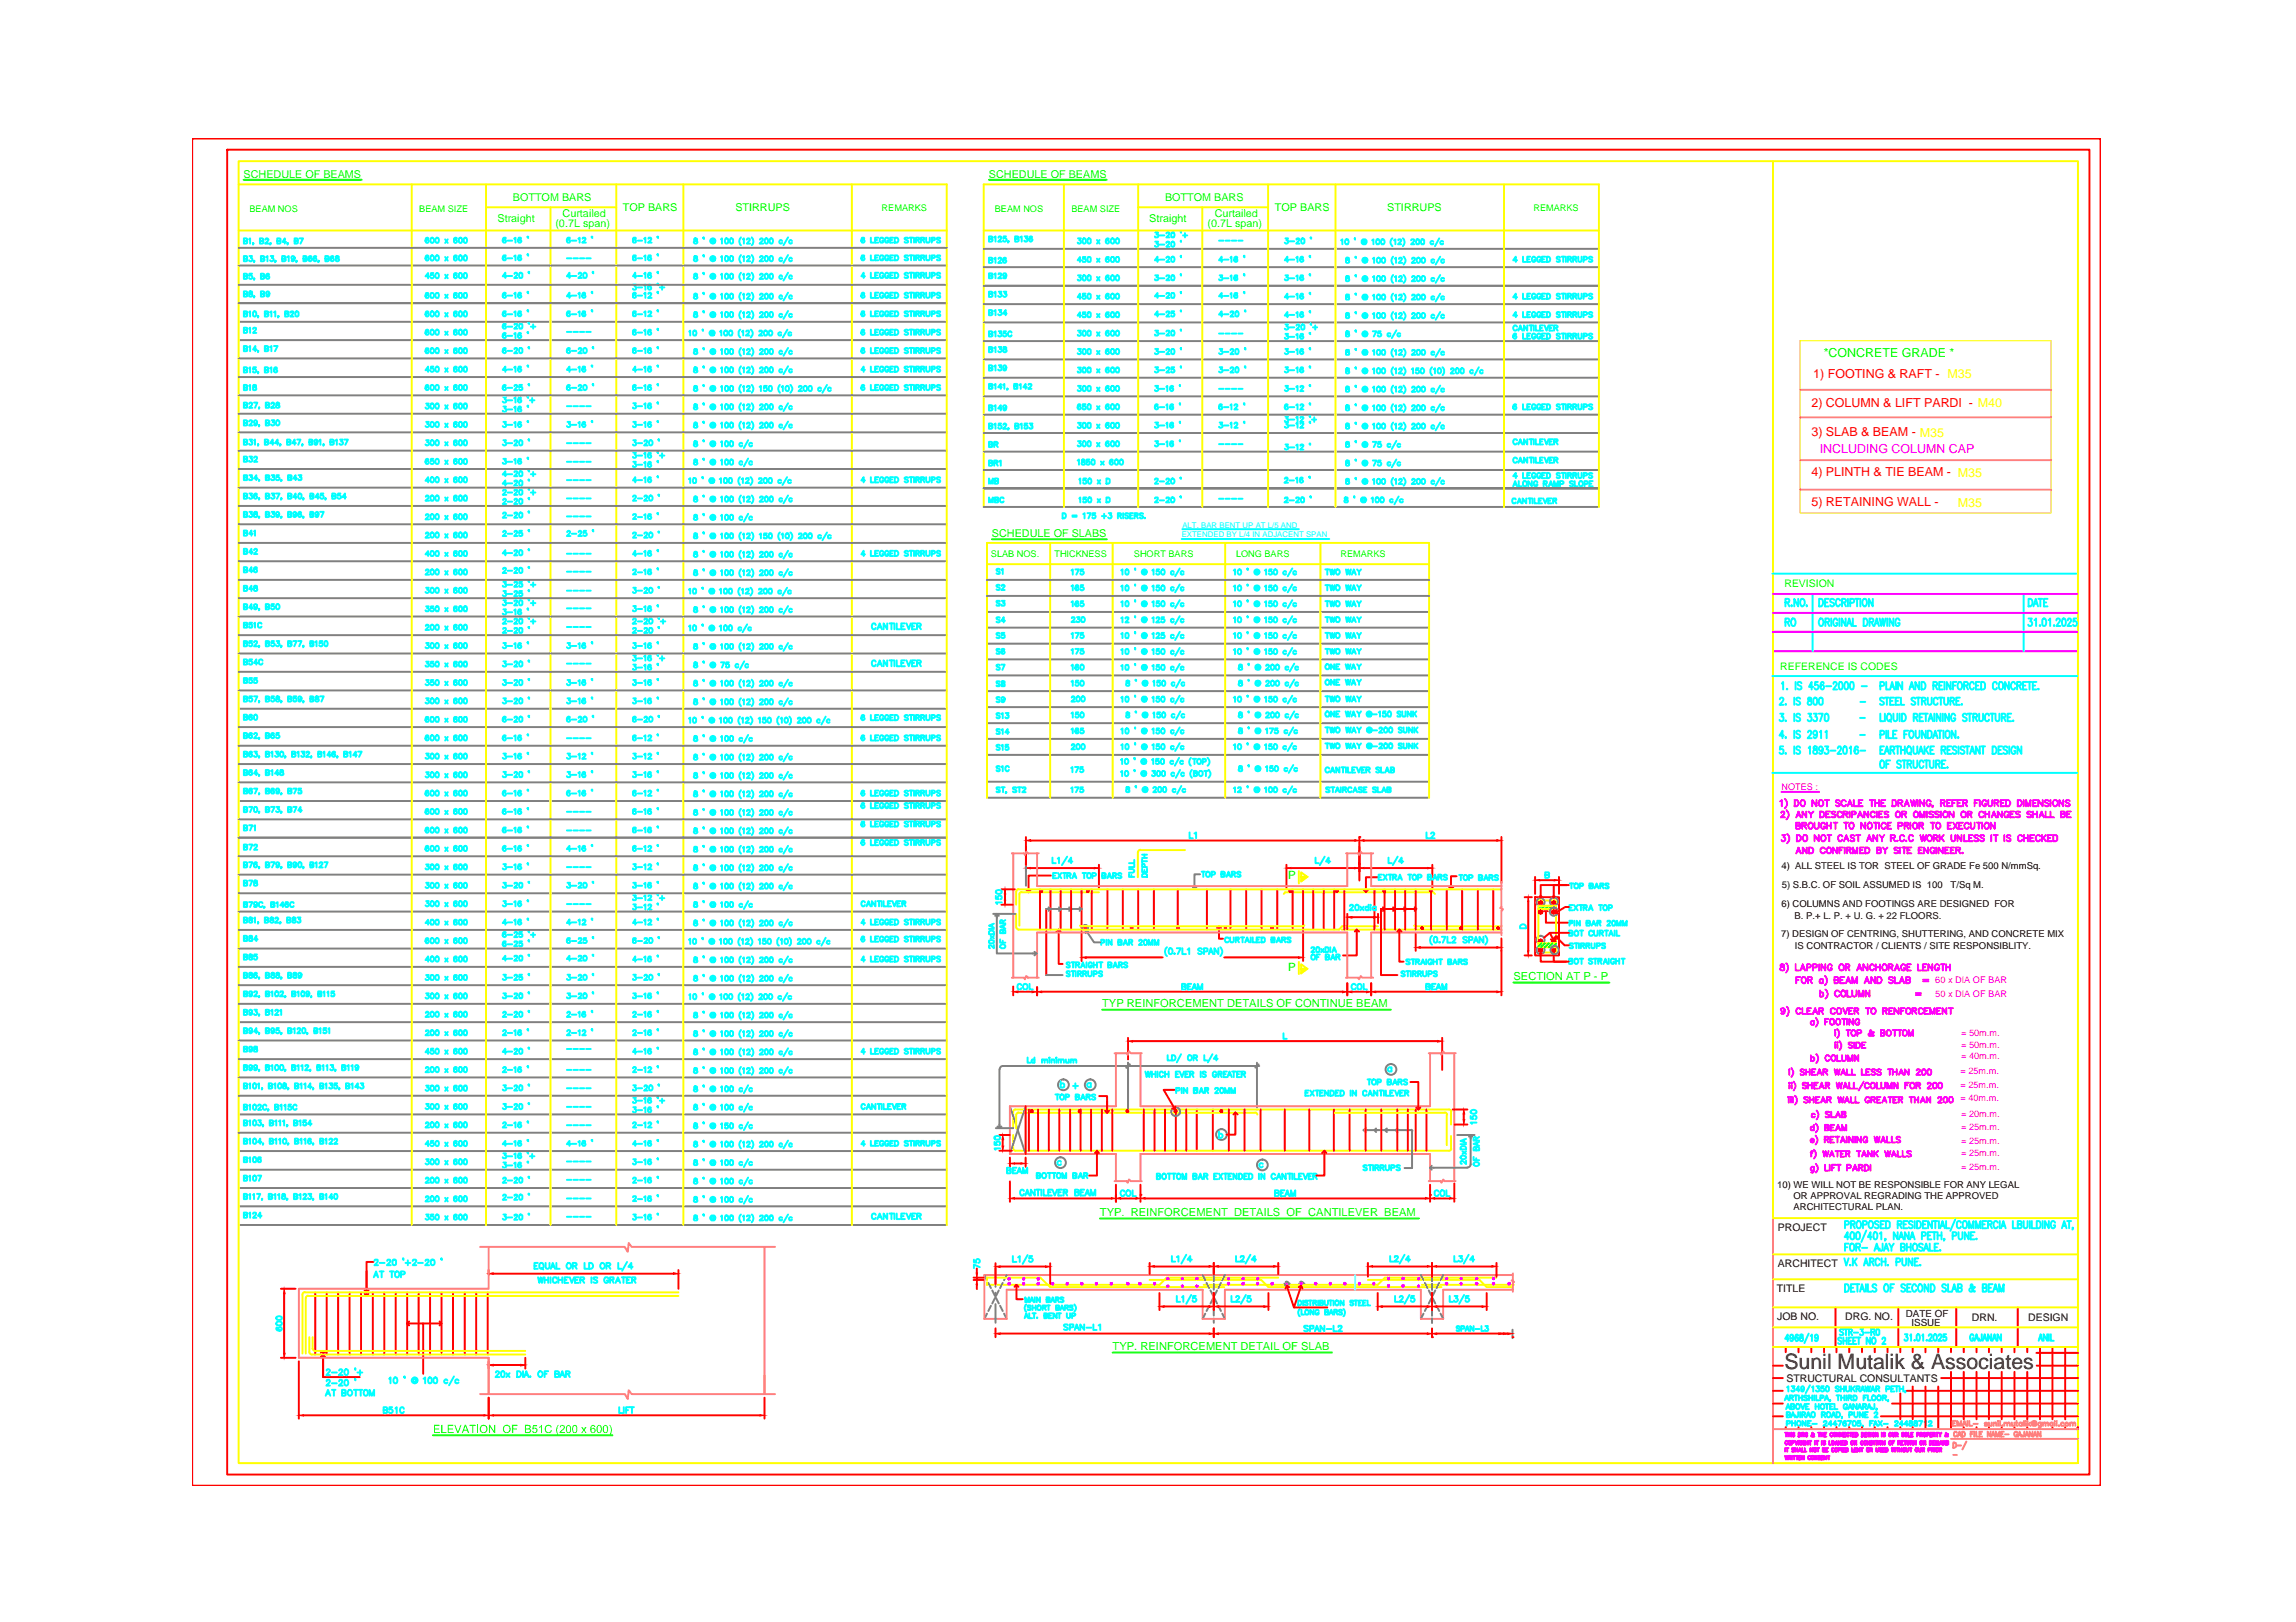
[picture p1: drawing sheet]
<svg xmlns="http://www.w3.org/2000/svg" width="297mm" height="210mm" viewBox="0 0 297 210" stroke-linecap="round" stroke-linejoin="round" font-family="sans-serif">
<defs><g id="words">
<text font-size="2.8" x="230.9" y="177.1">Sunil Mutalik &amp; Associates</text>
<text font-size="1.6" fill="#0f0" x="235.9" y="46.2">*CONCRETE GRADE *</text>
<g font-size="1.6" fill="#f00">
<text x="234.4" y="52.6">2) COLUMN &amp; LIFT PARDI - M40</text>
<text x="234.6" y="48.9">1) FOOTING &amp; RAFT - M35</text>
<text x="234.4" y="56.4">3) SLAB &amp; BEAM - M35</text>
<text x="234.4" y="65.5">5) RETAINING WALL -</text>
<text x="234.4" y="61.6">4) PLINTH &amp; TIE BEAM - M35</text>
</g>
<text font-size="1.6" fill="#f0f" x="235.4" y="58.6">INCLUDING COLUMN CAP</text>
<text font-size="1.6" fill="#ff0" x="253.3" y="65.6">M35</text>
<g font-size="1.5" fill="#0f0">
<text x="166.6" y="113.7">P</text>
<text x="166.6" y="125.7">P</text>
</g>
<g font-size="1.4" fill="#0f0">
<text x="31.5" y="23">SCHEDULE OF BEAMS</text>
<text x="127.9" y="23">SCHEDULE OF BEAMS</text>
<text x="64.4" y="28.7">Straight</text>
<text x="66.4" y="26">BOTTOM BARS</text>
<text x="71.9" y="29.4">(0.7L span)</text>
<text x="72.8" y="28.1">Curtailed</text>
<text x="80.6" y="27.3">TOP BARS</text>
<text x="95.1" y="27.3">STIRRUPS</text>
<text x="148.7" y="28.7">Straight</text>
<text x="150.7" y="26">BOTTOM BARS</text>
<text x="156.2" y="29.4">(0.7L span)</text>
<text x="157.2" y="28.1">Curtailed</text>
<text x="164.9" y="27.3">TOP BARS</text>
<text x="179.5" y="27.3">STIRRUPS</text>
<text x="128.3" y="69.5">SCHEDULE OF SLABS</text>
<text x="230.9" y="76">REVISION</text>
<text x="230.3" y="86.8">REFERENCE IS CODES</text>
<text x="142.6" y="130.4">TYP REINFORCEMENT DETAILS OF CONTINUE BEAM</text>
<text x="195.8" y="126.9">SECTION AT P - P</text>
<text x="142.3" y="157.3">TYP. REINFORCEMENT DETAILS OF CANTILEVER BEAM</text>
<text x="143.9" y="174.7">TYP. REINFORCEMENT DETAIL OF SLAB</text>
</g>
<g font-size="1.4">
<text x="230" y="159.3">PROJECT</text>
<text x="229.9" y="167.2">TITLE</text>
<text x="230" y="163.9">ARCHITECT</text>
<text x="229.9" y="170.9">JOB NO.</text>
<text x="238.7" y="170.9">DRG. NO.</text>
<text x="255.1" y="171">DRN.</text>
<text x="262.4" y="170.9">DESIGN</text>
<text x="231.1" y="178.8">STRUCTURAL CONSULTANTS</text>
</g>
<g font-size="1.3">
<text x="246.6" y="170.4">DATE OF</text>
<text x="247.3" y="171.6">ISSUE</text>
</g>
<g font-size="1.2" fill="#0f0">
<text x="32.3" y="27.4">BEAM NOS</text>
<text x="54.2" y="27.4">BEAM SIZE</text>
<text x="114.1" y="27.3">REMARKS</text>
<text x="128.7" y="27.4">BEAM NOS</text>
<text x="138.6" y="27.4">BEAM SIZE</text>
<text x="198.4" y="27.3">REMARKS</text>
<text x="128.2" y="72.1">SLAB NOS.</text>
<text x="136.4" y="72.1">THICKNESS</text>
<text x="146.7" y="72.1">SHORT BARS</text>
<text x="159.9" y="72.1">LONG BARS</text>
<text x="173.4" y="72.1">REMARKS</text>
</g>
<g font-size="1.2" fill="#f0f">
<text x="230.5" y="102.2">NOTES :</text>
<text x="250.4" y="127.2">60 x DIA OF BAR</text>
<text x="250.4" y="129">50 x DIA OF BAR</text>
<text x="253.7" y="137.1">= 40m.m.</text>
<text x="253.7" y="135.7">= 50m.m.</text>
<text x="253.7" y="134.1">= 50m.m.</text>
<text x="253.6" y="140.7">= 25m.m.</text>
<text x="253.6" y="142.5">= 40m.m.</text>
<text x="253.6" y="138.9">= 25m.m.</text>
<text x="253.7" y="149.6">= 25m.m.</text>
<text x="253.7" y="148">= 25m.m.</text>
<text x="253.7" y="144.6">= 20m.m.</text>
<text x="253.7" y="146.3">= 25m.m.</text>
<text x="253.7" y="151.4">= 25m.m.</text>
</g>
<g font-size="1.2">
<text x="230.5" y="112.5">4) ALL STEEL IS TOR STEEL OF GRADE Fe 500 N/mmSq.</text>
<text x="230.5" y="117.3">6) COLUMNS AND FOOTINGS ARE DESIGNED FOR</text>
<text x="230.5" y="114.9">5) S.B.C. OF SOIL ASSUMED IS 100</text>
<text x="232.2" y="118.9">B. P.+ L. P. + U. G. + 22 FLOORS.</text>
<text x="252.4" y="114.9">T/Sq M.</text>
<text x="230.4" y="121.3">7) DESIGN OF CENTRING, SHUTTERING, AND CONCRETE MIX</text>
<text x="232.2" y="122.8">IS CONTRACTOR / CLIENTS / SITE RESPONSIBLITY.</text>
<text x="229.9" y="153.8">10) WE WILL NOT BE RESPONSIBLE FOR ANY LEGAL</text>
<text x="232" y="155.1">OR APPROVAL REGRADING THE APPROVED</text>
<text x="232" y="156.5">ARCHITECTURAL PLAN.</text>
</g>
<g font-size="1" fill="#0ff">
<text x="152.9" y="69.5">EXTENDED BY L/4 IN ADJACENT SPAN</text>
<text x="153" y="68.3">ALT. BAR BENT UP AT L/5 AND</text>
</g>
</g></defs>
<!-- layer: 0 -->
<path d="M127.3 29.8h79.6M137.6 23.9v41.7M147.2 26.8h16.9M147.2 23.9v41.7M155.5 26.8v38.8M164.1 23.9v41.7M172.8 23.9v41.7M194.6 23.9v41.7M127.3 65.6v-41.7h79.6v41.7" fill="none" stroke="#ff0" stroke-width=".25"/>
<!-- layer: SCHLINE -->
<g fill="none" stroke="#808080" stroke-width=".25">
<path d="M30.9 39.2h91.6M127.3 39.4h79.6M127.3 37h79.6M127.3 34.6h79.6M127.3 32.2h79.6M30.9 44h91.6M30.9 41.6h91.6M127.3 58.4h79.6M127.3 56h79.6M127.3 53.7h79.6M127.3 51.3h79.6M127.3 48.9h79.6"/>
<path d="M127.3 46.5h79.6M127.3 44.1h79.6M127.3 41.7h79.6M127.3 63.2h79.6M127.3 65.6h79.6M206.9 60.8h-79.6h79.6M206.9 63.2h-79.6h79.6M30.9 91.7h91.6M127.7 97.7h57.2M127.7 95.6h57.2M127.7 93.6h57.2M30.9 103.7h91.6"/>
<path d="M127.7 103.2h57.2M127.7 101.2h57.2M30.9 132.3h91.6M30.9 144.2h91.6"/>
</g>
<!-- layer: SCHE -->
<g fill="none" stroke="#0ff" stroke-width=".25">
<path d="M31.6 35.8l.3-.1 .1-.2-.4-.1v.7l.4-.1v-.2h-.2M32.6 35.4h-.3l-.1 .3a.23 .23 0 0 1 .4 0 .23 .23 0 0 1 0 .3 .23 .23 0 0 1-.4 0M32.9 36.1v.1M33.8 35.8h.3l.1-.3-.1-.1h-.3v.7h.3l.1-.1v-.2h-.1M34.8 35.5l-.1-.1a.36 .36 0 0 0-.3 .3 .36 .36 0 0 0 .2 .4l.2-.1v-.2l-.3-.1-.1 .2M55.5 35.8h-.5l.4-.5v.7M56.1 35.3h-.3l-.1 .3a.24 .24 0 0 1 .4 0 .24 .24 0 0 1-.1 .4 .24 .24 0 0 1-.3-.1M56.4 35.4l.1-.1a.35 .35 0 0 1 .3 .4 .35 .35 0 0 1-.3 .3l-.2-.3zM57.6 35.5l.3 .5M57.9 35.5l-.3 .5M59.1 35.4l-.1-.1a.36 .36 0 0 0-.3 .4 .36 .36 0 0 0 .2 .3 .22 .22 0 0 0 .2-.3 .22 .22 0 0 0-.4 0v.1M59.4 35.5l.1-.2a.35 .35 0 0 1 .3 .4 .35 .35 0 0 1-.3 .3l-.1-.1z"/>
<path d="M60 35.5l.2-.2a.35 .35 0 0 1 .2 .4 .35 .35 0 0 1-.2 .3l-.2-.1zM65.5 35.8h-.5l.4-.5v.7M65.7 35.7h.6M66.6 35.5l.1-.2 .2 .1v.2l-.4 .4h.4M67.2 35.3h.1a.38 .38 0 0 1 .3 .3 .38 .38 0 0 1-.2 .4h-.2v-.3zM68.4 35.2h.1h-.1l.1 .2M73.8 35.8h-.5l.4-.5v.7M74 35.7h.6M74.9 35.5v-.2a.21 .21 0 0 1 .3 .1 .21 .21 0 0 1 0 .3l-.4 .3h.5M75.5 35.3a.32 .32 0 0 1 .4 .4 .32 .32 0 0 1-.4 .3v-.3zM76.7 35.2h.1h-.1l.1 .2M81.9 36.8h.4l-.2 .3h.1a.23 .23 0 0 1 .1 .3 .23 .23 0 0 1-.4 0"/>
<path d="M82.4 35.8h-.5l.3-.5v.7M82.5 37.2h.6M82.5 35.7h.6M83.3 36.9l.2-.1v.7M83.3 35.4l.2-.1v.7M84.2 36.9l-.1-.1a.36 .36 0 0 0-.3 .3 .36 .36 0 0 0 .2 .4l.2-.1v-.2l-.3-.1-.1 .2M84.2 35.4v-.1a.35 .35 0 0 0-.4 .2 .35 .35 0 0 0 .1 .5h.3a.21 .21 0 0 0 0-.4 .22 .22 0 0 0-.4 .2M85.1 36.7v.2M85.1 35.2v.2M85.4 37.2h.6M85.7 36.9v.6M89.8 35.5v.1a.43 .43 0 0 1 .4 .4l-.3 .1-.1-.1v-.2l.4-.2-.1-.2z"/>
<path d="M91 35.3h.1h-.1l.1 .2M92.4 35.7a.18 .18 0 0 0-.3-.1 .18 .18 0 0 0 0 .3 .18 .18 0 0 0 .3-.1M92.4 35.6v.3a.3 .3 0 0 0 0-.5 .3 .3 0 0 0-.4 .1 .35 .35 0 0 0 0 .5 .35 .35 0 0 0 .5 0M93.3 35.5l.1-.1v.7M93.9 35.5l.1-.1a.35 .35 0 0 1 .2 .4 .35 .35 0 0 1-.2 .3l-.2-.3zM94.5 35.5l.1-.1a.35 .35 0 0 1 .2 .4 .35 .35 0 0 1-.2 .3l-.2-.3zM95.9 35.3a.71 .71 0 0 0 0 1M96.1 35.5l.1-.1v.7M96.6 35.6l.1-.2 .3 .1v.2l-.4 .4h.4M97.3 35.3a.71 .71 0 0 1 0 1M98.3 35.6l.1-.2 .3 .1v.2l-.4 .4h.4M98.9 35.5l.2-.1a.35 .35 0 0 1 .3 .4 .35 .35 0 0 1-.3 .3l-.2-.1z"/>
<path d="M99.6 35.5l.2-.1a.35 .35 0 0 1 .2 .4 .35 .35 0 0 1-.2 .3l-.2-.1zM101.2 35.8l-.1-.2a.22 .22 0 0 0-.3 .3 .22 .22 0 0 0 .4 .1M102 35.3l-.6 1M102.5 35.8l-.2-.2a.22 .22 0 0 0-.2 .3 .22 .22 0 0 0 .4 .1M111.9 35.8h-.5l.3-.5v.7M112.7 35.3v.7h.3M113.2 35.6h.3M113.6 35.3h-.4v.7h.4M114.3 35.5a.24 .24 0 0 0-.3-.2 .24 .24 0 0 0-.2 .3 .28 .28 0 0 0 .1 .4 .28 .28 0 0 0 .4-.1v-.2h-.2M114.9 35.5a.24 .24 0 0 0-.2-.2 .24 .24 0 0 0-.2 .3v.1a.23 .23 0 0 0 .2 .3 .23 .23 0 0 0 .2-.3h-.1M115.2 35.6h.2M115.5 35.3h-.3v.7h.3"/>
<path d="M115.8 35.3a.39 .39 0 0 1 .4 .2 .39 .39 0 0 1-.1 .5h-.3zM117.5 35.4l-.2-.1-.3 .1 .1 .2 .3 .1 .1 .2-.1 .1-.4-.1M117.7 35.3h.4M117.9 35.3v.7M118.3 35.3v.7M118.5 35.6h.4v-.3h-.4v.7M118.7 35.6l.2 .4M119.1 35.6h.5v-.2l-.2-.1h-.3v.7M119.4 35.6l.2 .4M119.8 35.3l.1 .7 .3-.1 .1-.6M120.5 35.7l.4-.1v-.3h-.4v.7M121.6 35.4v-.1a.24 .24 0 0 0-.4 .1l.1 .2 .3 .2v.2h-.3l-.1-.1"/>
<path d="M127.9 33.6h.4l.1-.1-.2-.2h-.3v.7h.3l.2-.1v-.1l-.2-.2M127.9 38h.4l.1-.1-.2-.2h-.3v.7h.3l.2-.1v-.1l-.2-.2M127.9 35.7l.5-.1-.1-.2h-.4v.6h.4l.1-.2-.2-.1M127.9 30.9h.4l.1-.2-.2-.1h-.3v.7h.3l.2-.2v-.1l-.2-.1M128.6 33.5l.2-.2v.7M128.6 37.9l.2-.2v.7M128.6 35.5l.2-.1v.6M128.6 30.7l.2-.1v.7M129.2 33.5l.1-.2 .3 .2-.5 .5h.5M129.2 35.5v-.1h.3l.1 .1-.5 .5h.5M129.2 30.8l.1-.2 .3 .1-.5 .6h.5M129.2 37.7h.4l-.3 .3h.2a.23 .23 0 0 1 0 .4 .23 .23 0 0 1-.4-.1"/>
<path d="M129.9 37.7h.3l-.2 .3h.1a.23 .23 0 0 1 0 .4 .23 .23 0 0 1-.3-.1M130.1 33.4a.32 .32 0 0 0-.4 .2 .32 .32 0 0 0 .3 .4h.1v-.3l-.1-.1-.2 .2M130.1 30.6h-.2l-.1 .3a.24 .24 0 0 1 .4 0 .24 .24 0 0 1-.1 .4 .24 .24 0 0 1-.3-.2M130.2 35.6l-.1 .1a.21 .21 0 0 1-.3 0 .21 .21 0 0 1 .1-.3h.2l.1 .2a.32 .32 0 0 1-.3 .4l-.1-.1M130.5 31.2h-.1h.1l-.1 .2M131.3 30.9h.4l.1-.2-.2-.1h-.3v.7h.3l.2-.2v-.1l-.2-.1M132 30.7l.2-.1v.7M132.6 30.6h.3l-.2 .2a.21 .21 0 0 1 .2 .3 .21 .21 0 0 1-.2 .2l-.2-.2M133.5 30.7v-.1a.33 .33 0 0 0-.4 .3 .33 .33 0 0 0 .2 .4l.2-.2a.2 .2 0 0 0-.1-.2 .2 .2 0 0 0-.2 .1M139.5 35.6h.3l-.2 .3a.21 .21 0 0 1 .2 .2 .21 .21 0 0 1-.2 .2l-.2-.1M139.5 30.8h.3l-.2 .3a.21 .21 0 0 1 .2 .2 .21 .21 0 0 1-.2 .2l-.2-.1M139.9 33.7h-.5l.3-.4v.6"/>
<path d="M139.9 38.5h-.5l.3-.5v.7M140.1 35.7l.1-.1a.35 .35 0 0 1 .3 .4 .35 .35 0 0 1-.3 .3l-.1-.3zM140.1 30.9l.1-.1a.35 .35 0 0 1 .3 .4 .35 .35 0 0 1-.3 .3l-.1-.3zM140.4 33.3h-.3v.2a.24 .24 0 0 1 .4 0 .24 .24 0 0 1-.1 .4h-.3v-.1M140.4 38h-.3v.3a.23 .23 0 0 1 .4 .1 .23 .23 0 0 1-.3 .3l-.1-.1M140.8 33.3h.1a.38 .38 0 0 1 0 .6h-.1l-.1-.3zM140.8 38h.1a.35 .35 0 0 1 .2 .3 .35 .35 0 0 1-.2 .4l-.2-.3zM140.8 35.7l.1-.1a.35 .35 0 0 1 .2 .4 .35 .35 0 0 1-.2 .3l-.2-.3zM140.8 30.9l.1-.1a.35 .35 0 0 1 .2 .4 .35 .35 0 0 1-.2 .3l-.2-.3zM141.9 33.5l.4 .4M141.9 38.3l.4 .4M141.9 35.8l.4 .5"/>
<path d="M141.9 31.1l.4 .4M142.3 33.5l-.4 .4M142.3 38.3l-.4 .4M142.3 35.8l-.4 .5M142.3 31.1l-.4 .4M143.4 33.3a.32 .32 0 0 0-.3 .3 .32 .32 0 0 0 .3 .3 .22 .22 0 0 0 0-.4 .22 .22 0 0 0-.3 .2M143.4 38.1v-.1a.3 .3 0 0 0-.3 .3 .3 .3 0 0 0 .3 .3 .2 .2 0 0 0 0-.2 .2 .2 0 0 0-.2-.1l-.1 .2M143.4 35.7a.3 .3 0 0 0-.3 .2 .3 .3 0 0 0 .3 .4 .21 .21 0 0 0 0-.4 .21 .21 0 0 0-.3 .2M143.4 30.9a.3 .3 0 0 0-.3 .3 .3 .3 0 0 0 .3 .3l.1-.2-.1-.2h-.2l-.1 .2M143.7 38.1l.2-.1a.35 .35 0 0 1 .3 .3 .35 .35 0 0 1-.3 .4l-.2-.1zM143.7 35.8l.2-.2a.35 .35 0 0 1 .3 .4 .35 .35 0 0 1-.3 .3l-.2-.1zM143.7 31l.2-.2a.35 .35 0 0 1 .3 .4 .35 .35 0 0 1-.3 .3l-.2-.1z"/>
<path d="M143.8 33.3h.3l.1 .2-.1 .4a.35 .35 0 0 1-.4-.2 .35 .35 0 0 1 .1-.4zM144.4 38.1l.1-.1a.35 .35 0 0 1 .3 .3 .35 .35 0 0 1-.3 .4l-.1-.1zM144.4 35.8l.1-.2a.35 .35 0 0 1 .3 .4 .35 .35 0 0 1-.3 .3l-.1-.1zM144.4 31l.1-.2a.35 .35 0 0 1 .3 .4 .35 .35 0 0 1-.3 .3l-.1-.1zM144.5 33.3h.2l.1 .2-.1 .4a.35 .35 0 0 1-.4-.2 .35 .35 0 0 1 .2-.4zM149.5 35.6h.3l-.2 .3h.2a.24 .24 0 0 1 0 .4 .24 .24 0 0 1-.4-.2M149.5 31.3h.3l-.2 .2h.1a.23 .23 0 0 1 .1 .4 .23 .23 0 0 1-.4-.1M149.5 30.1h.3l-.2 .2h.2a.24 .24 0 0 1 0 .4 .24 .24 0 0 1-.4-.1M149.9 33.7h-.5l.3-.5v.7M149.9 38.3h-.5l.3-.4v.7M150 33.6h.6M150 38.3h.6"/>
<path d="M150 36h.6M150 31.7h.6M150 30.5h.6M150.9 33.4l.1-.2 .3 .1v.2l-.4 .4h.4M150.9 38l.1-.1 .3 .1v.2l-.4 .4h.4M150.9 35.8l.1-.2 .3 .1v.2l-.4 .4h.4M150.9 31.4l.1-.1h.3v.2l-.4 .4h.4M150.9 30.2l.1-.1h.3v.2l-.4 .4h.4M151.5 33.3l.2-.1a.35 .35 0 0 1 .3 .4 .35 .35 0 0 1-.3 .3l-.2-.1zM151.6 37.9h.3v.3v.4h-.2a.44 .44 0 0 1-.1-.7zM151.6 35.6h.3v.3v.4h-.2a.44 .44 0 0 1-.1-.7zM151.6 31.3h.1a.35 .35 0 0 1 .3 .3 .35 .35 0 0 1-.3 .3l-.2-.1v-.4z"/>
<path d="M151.6 30.1h.3v.2v.4h-.2a.44 .44 0 0 1-.1-.6zM152.8 33.1v.2M152.8 37.8v.2M152.8 35.5v.2M152.8 31.2v.1M152.8 30v.1M153 30.5h.6M153.3 30.2v.5M157.7 31.1h.6M157.8 35.6h.3l-.2 .3h.2a.24 .24 0 0 1 0 .4 .24 .24 0 0 1-.4-.2M158.2 33.7h-.5l.3-.5v.7M158.2 38.3h-.5l.3-.4v.7"/>
<path d="M158.3 33.6h.6M158.3 38.3h.6M158.3 36h.6M158.6 31.1h.5M159.2 33.3l.1-.1v.7M159.2 38l.1-.1v.7M159.2 35.8l.1-.2v.7M159.4 31.1h.5M160.1 33.3l-.2-.1a.38 .38 0 0 0-.2 .3 .38 .38 0 0 0 .2 .4 .2 .2 0 0 0 .2-.3 .2 .2 0 0 0-.3-.1l-.1 .2M160.1 38l-.1-.1a.35 .35 0 0 0-.4 .2 .35 .35 0 0 0 .2 .5 .21 .21 0 0 0 .3-.1 .21 .21 0 0 0-.1-.3 .21 .21 0 0 0-.3 .1M160.1 35.7l-.1-.1a.35 .35 0 0 0-.4 .2 .35 .35 0 0 0 .2 .5 .21 .21 0 0 0 .3-.1 .21 .21 0 0 0-.1-.3 .21 .21 0 0 0-.3 .1v.1M160.2 31.1h.6"/>
<path d="M160.9 33.1h.1h-.1l.1 .2M160.9 37.8h.1h-.1l.1 .2M160.9 35.5h.1h-.1l.1 .2M166.3 35.6h.3l-.2 .3h.2a.24 .24 0 0 1 0 .4 .24 .24 0 0 1-.4-.2M166.3 30.8h.3l-.2 .3h.2a.23 .23 0 0 1 0 .4 .23 .23 0 0 1-.4-.1M166.7 33.7h-.5l.4-.5v.7M166.7 38.5h-.5l.4-.5v.7M166.8 33.6h.6M166.8 38.4h.6M166.8 36h.6M166.8 31.2h.6M167.7 33.3l.2-.1v.7"/>
<path d="M167.7 38.1l.2-.1v.7M167.7 35.8l.2-.2v.7M167.7 31v-.1h.4v.2l-.4 .4h.4M168.4 30.9l.1-.1a.35 .35 0 0 1 .3 .4 .35 .35 0 0 1-.3 .3l-.2-.3zM168.6 33.3l-.1-.1a.32 .32 0 0 0-.3 .4 .32 .32 0 0 0 .3 .3l.1-.2-.1-.2h-.2l-.1 .2M168.6 38.1l-.1-.1a.32 .32 0 0 0-.3 .3 .32 .32 0 0 0 .3 .3 .2 .2 0 0 0 0-.3 .2 .2 0 0 0-.3 0v.2M168.6 35.7l-.2-.1a.35 .35 0 0 0-.2 .4 .35 .35 0 0 0 .2 .3h.1a.21 .21 0 0 0 0-.4 .21 .21 0 0 0-.3 .2M169.4 33.1h.1h-.1l.1 .2M169.4 37.9h.1h-.1l.1 .2M169.4 35.5h.1h-.1l.1 .2M169.6 30.8v.1M173.5 31.1l.2-.1v.6"/>
<path d="M174.1 31h.3l.1 .2-.1 .4a.35 .35 0 0 1-.4-.2 .35 .35 0 0 1 .1-.4zM174.2 33.4v.2a.3 .3 0 0 1 .3 .1 .3 .3 0 0 1 0 .3h-.2l-.2-.1v-.2l.4-.1v-.2zM174.2 38.1v.2a.3 .3 0 0 1 .3 .1 .3 .3 0 0 1 0 .4l-.4-.1v-.2l.4-.2v-.2zM174.2 35.8v.2l.3 .1v.3h-.4v-.3l.4-.1v-.2zM175.3 30.8v.2M175.4 33.3v.1M175.4 38v.2M175.4 35.6v.2M176.6 31.2l-.1-.1-.2 .1 .1 .3h.1l.1-.1M176.6 31.1v.3a.22 .22 0 0 0 .2-.2 .22 .22 0 0 0-.1-.2 .33 .33 0 0 0-.5 .1 .33 .33 0 0 0 .1 .4 .33 .33 0 0 0 .4 0M176.7 33.6v-.1a.19 .19 0 0 0-.2 0 .19 .19 0 0 0 0 .3 .19 .19 0 0 0 .2 0M176.7 33.5l.1 .4a.3 .3 0 0 0 0-.5 .3 .3 0 0 0-.5 .1 .34 .34 0 0 0 .1 .5 .34 .34 0 0 0 .4-.1"/>
<path d="M176.7 38.4l-.1-.1-.2 .1 .1 .2h.2v-.1M176.7 38.3l.1 .3a.32 .32 0 0 0-.1-.5 .32 .32 0 0 0-.5 .3 .35 .35 0 0 0 .2 .4 .35 .35 0 0 0 .4-.1M176.7 36a.16 .16 0 0 0-.3 0 .16 .16 0 0 0 .2 .2l.1-.1M176.7 35.9v.3a.27 .27 0 0 0 .2-.3 .27 .27 0 0 0-.4-.2 .35 .35 0 0 0-.2 .5 .35 .35 0 0 0 .5 .1M177.5 31.1l.2-.1v.6M177.6 33.5l.2-.2v.7M177.6 38.3l.2-.2v.7M177.6 35.8l.2-.1v.7M178.1 31a.32 .32 0 0 1 .4 .3 .32 .32 0 0 1-.4 .3l-.1-.2zM178.2 33.5l.1-.2a.35 .35 0 0 1 .3 .4 .35 .35 0 0 1-.3 .3l-.1-.1zM178.2 35.8l.1-.1a.35 .35 0 0 1 .3 .4 .35 .35 0 0 1-.3 .3l-.1-.1zM178.2 38.1h.3l.1 .3-.1 .4a.35 .35 0 0 1-.4-.2 .35 .35 0 0 1 .1-.5z"/>
<path d="M178.7 31a.32 .32 0 0 1 .4 .3 .32 .32 0 0 1-.4 .3v-.2zM178.8 33.5l.2-.2a.35 .35 0 0 1 .2 .4 .35 .35 0 0 1-.2 .3l-.2-.1zM178.8 35.8l.2-.1a.35 .35 0 0 1 .2 .4 .35 .35 0 0 1-.2 .3l-.2-.1zM178.9 38.1h.2l.1 .3-.1 .4a.35 .35 0 0 1-.4-.2 .35 .35 0 0 1 .2-.5zM180.1 30.8a.63 .63 0 0 0 0 1.1M180.2 33.2a.7 .7 0 0 0 0 1M180.2 38a.7 .7 0 0 0 0 1M180.2 35.6a.71 .71 0 0 0 0 1M180.4 31.1l.1-.1v.6M180.4 33.5l.2-.2v.7M180.4 38.3l.2-.2v.7M180.4 35.8l.2-.1v.7"/>
<path d="M180.9 31.1v-.1h.3l.1 .1-.4 .5h.4M181 33.5l.1-.2 .3 .2-.5 .5h.5M181 38.3l.1-.2h.2l.1 .2-.5 .5h.5M181 35.9l.1-.2 .3 .1-.1 .3-.4 .3h.5M181.5 30.8a.7 .7 0 0 1 0 1.1M181.6 33.2a.63 .63 0 0 1 0 1M181.6 38a.63 .63 0 0 1 0 1M181.6 35.6a.63 .63 0 0 1 0 1M182.6 31.1v-.1h.3v.2l-.3 .4h.4M182.7 33.5l.1-.2 .3 .2-.5 .5h.5M182.7 38.3v-.2h.3l.1 .2-.5 .5h.5M182.7 35.9l.1-.2 .3 .1-.1 .3-.4 .3h.5"/>
<path d="M183.3 31h.1a.38 .38 0 0 1 0 .6h-.1l-.1-.2zM183.4 33.4a.31 .31 0 0 1 .3 .3 .31 .31 0 0 1-.3 .3l-.1-.3zM183.4 38.1a.32 .32 0 0 1 .3 .3 .32 .32 0 0 1-.3 .4l-.1-.3zM183.4 35.8a.31 .31 0 0 1 .3 .3 .31 .31 0 0 1-.3 .3l-.1-.3zM183.9 31h.2a.38 .38 0 0 1 0 .6h-.2l-.1-.2zM184 33.4a.31 .31 0 0 1 .4 .3 .31 .31 0 0 1-.4 .3l-.1-.3zM184 38.1a.32 .32 0 0 1 .4 .3 .32 .32 0 0 1-.4 .4l-.1-.3zM184 35.8a.31 .31 0 0 1 .4 .3 .31 .31 0 0 1-.4 .3l-.1-.3zM185.4 31.3a.21 .21 0 0 0-.3-.1 .21 .21 0 0 0 0 .4 .21 .21 0 0 0 .3-.1M185.6 33.6a.21 .21 0 0 0-.4 0 .21 .21 0 0 0 0 .3 .21 .21 0 0 0 .4 0M185.6 38.4a.23 .23 0 0 0-.3-.1 .23 .23 0 0 0-.1 .3 .23 .23 0 0 0 .2 .2l.2-.1M185.6 36.1a.23 .23 0 0 0-.3-.1 .23 .23 0 0 0-.1 .3 .23 .23 0 0 0 .2 .1l.2-.1"/>
<path d="M186.2 30.8l-.6 1.1M186.3 33.2l-.6 1M186.3 38l-.6 1M186.3 35.6l-.6 1M186.7 31.3a.21 .21 0 0 0-.3-.1 .21 .21 0 0 0 0 .4 .21 .21 0 0 0 .3-.1M186.8 33.6a.21 .21 0 0 0-.3 0 .21 .21 0 0 0 0 .3 .21 .21 0 0 0 .3 0M186.8 38.4a.23 .23 0 0 0-.3-.1 .23 .23 0 0 0-.1 .3 .23 .23 0 0 0 .3 .2l.1-.1M186.8 36.1a.23 .23 0 0 0-.3-.1 .23 .23 0 0 0-.1 .3 .23 .23 0 0 0 .3 .1l.1-.1M196.3 33.7h-.5l.3-.5v.7M196.3 38.5h-.5l.3-.5v.7M197 33.2v.7h.4M197 38v.7h.4"/>
<path d="M197.6 33.6h.2M197.6 38.3h.2M198 33.2h-.4v.7h.4M198 38h-.4v.7h.4M198.6 33.4a.24 .24 0 0 0-.2-.2 .24 .24 0 0 0-.2 .3v.1a.23 .23 0 0 0 .2 .3 .23 .23 0 0 0 .2-.3h-.1M198.6 38.2a.24 .24 0 0 0-.2-.2 .24 .24 0 0 0-.2 .3v.1a.23 .23 0 0 0 .2 .3 .23 .23 0 0 0 .2-.3h-.1M199.3 33.4a.24 .24 0 0 0-.3-.2 .24 .24 0 0 0-.1 .3v.1a.23 .23 0 0 0 .2 .3 .23 .23 0 0 0 .2-.3h-.1M199.3 38.2a.24 .24 0 0 0-.3-.2 .24 .24 0 0 0-.1 .3v.1a.23 .23 0 0 0 .2 .3 .23 .23 0 0 0 .2-.3h-.1M199.5 33.6h.2M199.5 38.3h.2M199.9 33.2h-.4v.7h.4M199.9 38h-.4v.7h.4"/>
<path d="M200.1 33.2a.36 .36 0 0 1 .4 .3 .36 .36 0 0 1-.2 .4h-.2zM200.1 38a.36 .36 0 0 1 .4 .2 .36 .36 0 0 1-.2 .5h-.2zM201.8 33.3a.24 .24 0 0 0-.4 0v.2l.4 .1v.1l-.2 .2-.2-.1M201.8 38.1l-.2-.1-.2 .1v.2l.4 .2v.1l-.2 .1-.2-.1M202 33.2h.5M202 38h.5M202.2 33.2v.7M202.2 38v.7M202.6 33.2v.7M202.6 38v.7M202.8 33.6h.3l.2-.3-.2-.1h-.3v.7M202.8 38.3h.3l.2-.2-.2-.1h-.3v.7"/>
<path d="M203.1 33.6l.2 .3M203.1 38.3l.2 .4M203.5 33.6h.3l.2-.3-.2-.1h-.3v.7M203.5 38.3h.3l.2-.2-.2-.1h-.3v.7M203.7 33.6l.3 .3M203.7 38.3l.3 .4M204.2 33.2v.5l.2 .2 .2-.1v-.6M204.2 38v.5l.2 .2 .2-.1v-.6M204.9 33.6h.3l.1-.3-.1-.1h-.3v.7M204.9 38.3h.3l.1-.2-.1-.1h-.3v.7M206 33.3l-.2-.1-.2 .1h-.1l.1 .2 .3 .1 .1 .2-.2 .1-.3-.1M206 38.1l-.2-.1-.3 .1 .2 .2 .3 .2v.1l-.2 .1-.3-.1"/>
<path d="M31.6 47.9l.4-.1v-.2l-.2-.1h-.2v.7h.4v-.3h-.2M32.2 47.7l.2-.2v.7M33.1 47.5h-.3v.3a.24 .24 0 0 1 .3 0 .24 .24 0 0 1 0 .4h-.2l-.2-.1M33.4 48.2v.1M34.3 47.9h.3l.1-.2-.1-.2h-.3v.7h.4v-.2l-.1-.1M34.9 47.7l.2-.2v.7M35.8 47.7l-.1-.2a.36 .36 0 0 0-.3 .4 .36 .36 0 0 0 .3 .3h.1a.2 .2 0 0 0 0-.3 .2 .2 0 0 0-.3 0l-.1 .1M55.4 59.5v-.1a.32 .32 0 0 0-.4 .3 .32 .32 0 0 0 .3 .4l.1-.2v-.2l-.1-.1-.3 .2M55.5 47.9h-.5l.4-.5v.7M56.1 47.4h-.3l-.1 .3a.24 .24 0 0 1 .4 0 .24 .24 0 0 1-.1 .4 .24 .24 0 0 1-.3-.1M56.1 59.4h-.3l-.1 .3a.24 .24 0 0 1 .4 0 .24 .24 0 0 1-.1 .3 .24 .24 0 0 1-.3-.1M56.4 47.5l.1-.1a.35 .35 0 0 1 .3 .4 .35 .35 0 0 1-.3 .3l-.2-.3z"/>
<path d="M56.4 59.4h.1a.35 .35 0 0 1 .3 .3 .35 .35 0 0 1-.3 .4l-.2-.3zM57.6 47.7l.3 .4M57.6 59.6l.3 .5M57.9 47.7l-.3 .4M57.9 59.6l-.3 .5M59.1 47.5l-.1-.1a.38 .38 0 0 0-.3 .4 .38 .38 0 0 0 .2 .3 .2 .2 0 0 0 .2-.2 .2 .2 0 0 0-.3-.2l-.1 .2M59.1 59.5l-.1-.1a.36 .36 0 0 0-.3 .3 .36 .36 0 0 0 .2 .4 .22 .22 0 0 0 .2-.4 .22 .22 0 0 0-.4 0v.1M59.4 47.6l.1-.2a.35 .35 0 0 1 .3 .4 .35 .35 0 0 1-.3 .3l-.1-.1zM59.4 59.5l.1-.1a.35 .35 0 0 1 .3 .3 .35 .35 0 0 1-.3 .4l-.1-.2zM60 47.6l.2-.2a.35 .35 0 0 1 .2 .4 .35 .35 0 0 1-.2 .3l-.2-.1zM60 59.5l.2-.1a.35 .35 0 0 1 .2 .3 .35 .35 0 0 1-.2 .4l-.2-.2zM65.1 59.4h.4l-.2 .2h.1a.23 .23 0 0 1 0 .4 .23 .23 0 0 1-.4-.1"/>
<path d="M65.5 47.9h-.5l.4-.5v.7M65.7 47.8h.6M65.7 59.8h.6M66.5 47.6l.2-.2v.7M66.5 59.5l.2-.1v.6M67.4 47.5l-.2-.1a.39 .39 0 0 0 0 .7l.2-.1a.2 .2 0 0 0-.1-.3 .2 .2 0 0 0-.3 .2M67.4 59.5l-.2-.1a.35 .35 0 0 0-.2 .3 .35 .35 0 0 0 .2 .3h.1a.21 .21 0 0 0 .1-.3 .21 .21 0 0 0-.4 .1M68.3 47.3v.2M68.3 59.3v.1M73.3 59.8h.6M73.8 47.9h-.5l.4-.5v.7M74 47.8h.6"/>
<path d="M74.2 59.8h.6M74.8 47.6l.2-.2v.7M75 59.8h.6M75.7 47.5l-.2-.1a.36 .36 0 0 0-.1 .6 .2 .2 0 0 0 .3 0 .2 .2 0 0 0 0-.3h-.3l-.1 .2M75.8 59.8h.6M76.6 47.3v.2M81.9 59.8h.4l-.2 .2a.21 .21 0 0 1 .2 .2 .21 .21 0 0 1-.2 .2h-.2v-.1M81.9 58.6h.4l-.2 .2h.1a.23 .23 0 0 1 .1 .4 .23 .23 0 0 1-.4 0v-.1M82.4 47.9h-.5l.3-.5v.7M82.5 47.8h.6M82.5 59h.6M83.3 47.6l.2-.2v.7"/>
<path d="M83.3 59.9l.2-.1v.6M83.3 58.7l.2-.1v.7M84.2 47.5l-.2-.1a.36 .36 0 0 0-.1 .6 .2 .2 0 0 0 .3 0 .2 .2 0 0 0 0-.3h-.3l-.1 .2M84.2 59.9l-.1-.1a.36 .36 0 0 0-.3 .3 .36 .36 0 0 0 .2 .3h.2a.2 .2 0 0 0 0-.3 .2 .2 0 0 0-.3 0l-.1 .1M84.2 58.7l-.1-.1a.36 .36 0 0 0-.3 .3 .36 .36 0 0 0 .2 .4l.2-.1v-.3h-.3l-.1 .1M85.1 47.3v.2M85.1 59.7v.1M85.1 58.5v.2M85.4 59h.6M85.7 58.7v.6M89.8 59.5v.1a.43 .43 0 0 1 .4 .5h-.3l-.1-.1v-.2l.4-.2-.1-.1zM89.8 47.6v.2l.4 .2a.22 .22 0 0 1-.2 .2 .22 .22 0 0 1-.2-.3l.4-.2-.1-.2z"/>
<path d="M91 47.4h.1h-.1l.1 .2M91 59.4h.1h-.1l.1 .1M92.4 47.8a.18 .18 0 0 0-.3-.1 .18 .18 0 0 0 0 .3 .18 .18 0 0 0 .3-.1M92.4 47.7v.3a.3 .3 0 0 0 0-.4 .3 .3 0 0 0-.4 .1 .34 .34 0 0 0 0 .4 .34 .34 0 0 0 .5 0M92.4 59.7a.18 .18 0 0 0-.3 0 .18 .18 0 0 0 0 .2 .18 .18 0 0 0 .3 0M92.4 59.6v.4a.3 .3 0 0 0 0-.5 .3 .3 0 0 0-.4 .1 .35 .35 0 0 0 0 .5 .35 .35 0 0 0 .5 0M93.3 47.7l.1-.2v.7M93.3 59.6l.1-.1v.6M93.9 47.6l.1-.1a.35 .35 0 0 1 .2 .4 .35 .35 0 0 1-.2 .3l-.2-.3zM93.9 59.5h.1a.35 .35 0 0 1 .2 .3 .35 .35 0 0 1-.2 .3l-.2-.3zM94.5 47.6l.1-.1a.35 .35 0 0 1 .2 .4 .35 .35 0 0 1-.2 .3l-.2-.3zM94.5 59.5h.1a.35 .35 0 0 1 .2 .3 .35 .35 0 0 1-.2 .3l-.2-.3z"/>
<path d="M95.9 47.4a.71 .71 0 0 0 0 1M96 59.8v-.1a.22 .22 0 0 0-.3 .1 .22 .22 0 0 0 0 .3 .22 .22 0 0 0 .3 0M96.1 47.7l.1-.2v.7M96.6 47.7l.1-.2 .3 .1v.2l-.4 .4h.4M96.8 59.3l-.6 1.1M97.3 47.4a.71 .71 0 0 1 0 1M97.3 59.8v-.1a.22 .22 0 0 0-.3 .1 .22 .22 0 0 0 0 .3 .22 .22 0 0 0 .3 0M98.3 47.7l.1-.2 .3 .1-.1 .3-.3 .3h.4M98.9 47.7l.2-.2a.35 .35 0 0 1 .3 .4 .35 .35 0 0 1-.3 .3l-.2-.1zM99.6 47.7l.2-.2a.35 .35 0 0 1 .2 .4 .35 .35 0 0 1-.2 .3l-.2-.1zM101.2 47.9a.21 .21 0 0 0-.3-.1 .21 .21 0 0 0 0 .4 .21 .21 0 0 0 .3-.1M102 47.4l-.6 1"/>
<path d="M102.5 47.9a.21 .21 0 0 0-.4-.1 .21 .21 0 0 0 0 .4 .21 .21 0 0 0 .4-.1M111.9 47.9h-.5l.3-.5v.7M112.7 47.4v.7h.3M113.2 47.7h.3M113.6 47.4h-.4v.7h.4M114.3 47.6a.24 .24 0 0 0-.3-.2 .24 .24 0 0 0-.2 .3v.2a.23 .23 0 0 0 .2 .2 .23 .23 0 0 0 .3-.2h-.2M114.9 47.6a.24 .24 0 0 0-.2-.2 .24 .24 0 0 0-.2 .3v.2a.23 .23 0 0 0 .2 .2 .23 .23 0 0 0 .2-.2h-.1M115.2 47.7h.2M115.5 47.4h-.3v.7h.3M115.8 47.4h.2a.35 .35 0 0 1 .2 .4 .35 .35 0 0 1-.2 .3h-.2zM117.5 47.5l-.1-.1-.4 .1 .2 .2 .3 .2-.1 .2h-.2l-.2-.1M117.7 47.4h.4"/>
<path d="M117.9 47.4v.7M118.3 47.4v.7M118.5 47.7h.4v-.3h-.4v.7M118.7 47.7l.2 .4M119.1 47.7h.4l.1-.1-.1-.2h-.4v.7M119.4 47.7l.2 .4M119.8 47.4v.5l.2 .2 .3-.2v-.5M120.5 47.8l.4-.1v-.3h-.4v.7M121.6 47.5v-.1h-.3l-.1 .1 .1 .2 .3 .1v.3a.24 .24 0 0 1-.4-.1M127.9 59.9h.4l.1-.2-.2-.1h-.3v.7h.3l.2-.2v-.1l-.2-.1M127.9 57.5h.3l.2-.2-.2-.1h-.3v.7l.5-.1v-.2l-.2-.1M127.9 52.7h.4l.1-.1-.2-.2h-.3v.7h.3l.2-.1v-.1l-.2-.2"/>
<path d="M127.9 43.2h.3l.2-.1-.2-.2h-.3v.6h.5v-.2l-.2-.1M127.9 55.1h.3l.2-.2-.2-.1h-.3v.7h.3l.2-.1v-.2l-.2-.1M127.9 50l.5-.1-.1-.2h-.4v.6h.4l.1-.2-.2-.1M127.9 47.6h.3l.2-.1-.2-.2h-.3v.6h.5v-.2l-.2-.1M127.9 45.2h.4l.1-.2-.2-.1h-.3v.7h.3l.2-.1v-.2l-.2-.1M127.9 40.5h.3l.2-.2-.2-.2h-.3v.7h.3l.2-.1v-.2h-.2M128.6 59.9h.4l.1-.2-.2-.1h-.3v.7M128.6 57.5h.3l.2-.2-.2-.1h-.3v.7M128.6 52.6l.2-.2v.7M128.6 43l.2-.1v.6M128.6 54.9l.2-.1v.7M128.6 49.8l.2-.1v.6"/>
<path d="M128.6 47.4l.2-.1v.6M128.6 45l.2-.1v.7M128.6 40.2l.2-.1v.7M128.8 59.9l.3 .4M128.8 57.5l.3 .4M129.2 42.9h.4l-.3 .2a.23 .23 0 0 1 .3 .2 .23 .23 0 0 1-.2 .3 .23 .23 0 0 1-.3-.2M129.2 47.3h.4l-.3 .2a.23 .23 0 0 1 .3 .2 .23 .23 0 0 1-.2 .3 .23 .23 0 0 1-.3-.2M129.2 44.9h.4l-.3 .3h.2a.23 .23 0 0 1 0 .3 .23 .23 0 0 1-.4 0M129.2 40.1h.4l-.3 .3h.2a.24 .24 0 0 1 0 .4 .24 .24 0 0 1-.4-.1M129.3 59.7l.2-.1v.7M129.5 54.8h-.3v.3a.24 .24 0 0 1 .3 0 .24 .24 0 0 1 0 .4 .24 .24 0 0 1-.4-.1M129.6 52.9h-.5l.4-.5v.7"/>
<path d="M129.6 50.1h-.5l.4-.4v.6M129.8 49.8l.1-.1v.6M129.8 55l.1-.2 .3 .1-.4 .6h.4M129.9 44.9l-.1 .2 .1 .1 .3 .1a.23 .23 0 0 1-.3 .3 .23 .23 0 0 1 0-.4l.3-.1-.1-.2zM130.1 42.9h-.2l-.1 .3a.24 .24 0 0 1 .4 0 .24 .24 0 0 1-.1 .3 .24 .24 0 0 1-.3-.1M130.2 52.6l-.1 .1a.2 .2 0 0 1-.3 .1 .2 .2 0 0 1 .1-.3 .32 .32 0 0 1 .3 .3 .32 .32 0 0 1-.3 .3l-.1-.1M130.2 47.5l-.1 .2h-.2a.2 .2 0 0 1-.1-.3 .2 .2 0 0 1 .3 0l.1 .1a.32 .32 0 0 1-.3 .4h-.1M130.2 40.6h-.4l.3-.5v.7M130.4 50.3h-.1h.1l-.1 .1M130.5 55.4h-.1h.1l-.1 .2M130.9 43a.24 .24 0 0 0-.3-.1 .24 .24 0 0 0-.2 .2v.2a.24 .24 0 0 0 .2 .2 .24 .24 0 0 0 .3-.1M131.2 50l.4-.1v-.2h-.4v.6h.4v-.2l-.1-.1"/>
<path d="M131.3 55.1h.3l.2-.2-.2-.1h-.3v.7h.3l.2-.1v-.2l-.2-.1M131.9 49.8l.2-.1v.6M132 54.9l.2-.1v.7M132.9 50.1h-.5l.3-.4v.6M132.9 54.8h-.3v.3a.23 .23 0 0 1 .4 .1 .23 .23 0 0 1-.3 .3l-.2-.1M133.1 49.8v-.1h.3v.2l-.4 .4h.4M133.2 54.8h.4l-.2 .3a.21 .21 0 0 1 .2 .2 .21 .21 0 0 1-.3 .2l-.1-.1M139.4 59.6l.2-.1v.6M139.5 57.1h.3l-.2 .2a.21 .21 0 0 1 .2 .3 .21 .21 0 0 1-.2 .2l-.2-.2M139.5 42.8h.3l-.2 .2a.21 .21 0 0 1 .2 .3 .21 .21 0 0 1-.2 .2l-.2-.2M139.5 54.7h.3l-.2 .3a.21 .21 0 0 1 .2 .2 .21 .21 0 0 1-.2 .2l-.2-.1M139.5 49.9h.3l-.2 .3a.21 .21 0 0 1 .2 .2 .21 .21 0 0 1-.2 .2l-.2-.1"/>
<path d="M139.5 47.6h.3l-.2 .2a.22 .22 0 0 1 .3 .2 .22 .22 0 0 1-.2 .3 .22 .22 0 0 1-.3-.2M139.5 45.2h.3l-.2 .2a.21 .21 0 0 1 .2 .2 .21 .21 0 0 1-.2 .2l-.2-.1M139.8 52.4l-.1-.1a.32 .32 0 0 0-.3 .3 .32 .32 0 0 0 .3 .3l.1-.1-.1-.2h-.2l-.1 .2M139.9 40.8h-.5l.3-.4v.6M140 59.5v.2l.3 .1v.3h-.2h-.1l-.1-.2 .1-.1 .3-.1v-.1a.24 .24 0 0 0-.3-.1zM140.1 57.1h.1a.35 .35 0 0 1 .3 .3 .35 .35 0 0 1-.3 .4l-.1-.3zM140.1 42.8h.1a.35 .35 0 0 1 .3 .3 .35 .35 0 0 1-.3 .4l-.1-.3zM140.1 54.7h.2a.38 .38 0 0 1 .2 .4 .38 .38 0 0 1-.3 .3l-.1-.3zM140.1 50l.1-.1a.35 .35 0 0 1 .3 .4 .35 .35 0 0 1-.3 .3l-.1-.3zM140.1 47.6h.2a.38 .38 0 0 1 0 .6h-.2v-.3zM140.1 45.2h.1a.35 .35 0 0 1 .3 .3 .35 .35 0 0 1-.3 .3l-.1-.3zM140.4 52.3h-.3v.3a.23 .23 0 0 1 .4 .1 .23 .23 0 0 1-.3 .3l-.1-.1"/>
<path d="M140.4 40.4h-.3v.3a.24 .24 0 0 1 .4 0 .24 .24 0 0 1-.1 .3h-.3v-.1M140.8 57.1h.1a.35 .35 0 0 1 .2 .3 .35 .35 0 0 1-.2 .4l-.2-.3zM140.8 52.4l.1-.1a.35 .35 0 0 1 .2 .3 .35 .35 0 0 1-.2 .4l-.2-.3zM140.8 42.8h.1a.35 .35 0 0 1 .2 .3 .35 .35 0 0 1-.2 .4l-.2-.3zM140.8 54.7h.1a.38 .38 0 0 1 .2 .4 .38 .38 0 0 1-.2 .3l-.2-.3zM140.8 50l.1-.1a.35 .35 0 0 1 .2 .4 .35 .35 0 0 1-.2 .3l-.2-.3zM140.8 47.6h.1a.38 .38 0 0 1 0 .6h-.1l-.1-.3zM140.8 45.2h.1a.35 .35 0 0 1 .2 .3 .35 .35 0 0 1-.2 .3l-.2-.3zM140.8 40.4h.1a.38 .38 0 0 1 0 .6h-.1l-.1-.2zM140.9 59.5h-.3v.3a.23 .23 0 0 1 .4 0 .23 .23 0 0 1-.3 .3l-.1-.1M141.3 59.5h.1a.35 .35 0 0 1 .2 .3 .35 .35 0 0 1-.2 .3l-.2-.3zM141.9 57.3l.4 .5"/>
<path d="M141.9 52.6l.4 .4M141.9 43l.4 .5M141.9 54.9l.4 .5M141.9 50.2l.4 .4M141.9 47.8l.4 .4M141.9 45.4l.4 .4M141.9 40.6l.4 .4M142.3 57.3l-.4 .5M142.3 52.6l-.4 .4M142.3 43l-.4 .5M142.3 54.9l-.4 .5M142.3 50.2l-.4 .4"/>
<path d="M142.3 47.8l-.4 .4M142.3 45.4l-.4 .4M142.3 40.6l-.4 .4M142.4 59.7l.4 .4M142.8 59.7l-.4 .4M143.4 57.2v-.1a.3 .3 0 0 0-.3 .3 .3 .3 0 0 0 .3 .3l.1-.1-.2-.3-.2 .1v.2M143.4 52.4a.3 .3 0 0 0-.3 .2 .3 .3 0 0 0 .3 .3 .2 .2 0 0 0 0-.2 .2 .2 0 0 0-.2-.1l-.1 .2M143.4 42.9v-.1a.3 .3 0 0 0-.3 .3 .3 .3 0 0 0 .3 .3l.1-.1a.21 .21 0 0 0-.2-.3 .21 .21 0 0 0-.2 .2M143.4 54.8v-.1a.32 .32 0 0 0-.3 .3 .32 .32 0 0 0 .3 .4 .22 .22 0 0 0 0-.4 .22 .22 0 0 0-.3 .1M143.4 50a.3 .3 0 0 0-.3 .3 .3 .3 0 0 0 .3 .3l.1-.2-.2-.2-.2 .1v.1M143.4 47.7v-.1a.32 .32 0 0 0-.3 .3 .32 .32 0 0 0 .3 .3 .22 .22 0 0 0 0-.4 .22 .22 0 0 0-.3 .2M143.4 45.3v-.1a.3 .3 0 0 0-.3 .3 .3 .3 0 0 0 .3 .3 .2 .2 0 0 0 0-.3 .2 .2 0 0 0-.2 0l-.1 .1"/>
<path d="M143.4 40.5v-.1a.32 .32 0 0 0-.3 .3 .32 .32 0 0 0 .3 .3 .22 .22 0 0 0 0-.3 .22 .22 0 0 0-.3 .1M143.7 52.4l.2-.1a.35 .35 0 0 1 .3 .3 .35 .35 0 0 1-.3 .4l-.2-.1zM143.7 42.9l.2-.1a.35 .35 0 0 1 .3 .3 .35 .35 0 0 1-.3 .4l-.2-.2zM143.7 50.1l.2-.2a.35 .35 0 0 1 .3 .4 .35 .35 0 0 1-.3 .3l-.2-.1zM143.7 45.3l.2-.1a.35 .35 0 0 1 .3 .3 .35 .35 0 0 1-.3 .3l-.2-.1zM143.8 57.1h.1a.35 .35 0 0 1 .3 .3 .35 .35 0 0 1-.3 .4l-.2-.3zM143.8 54.7h.3l.1 .3a.32 .32 0 0 1-.3 .4 .42 .42 0 0 1-.1-.7zM143.8 47.6h.3l.1 .2-.1 .4a.35 .35 0 0 1-.4-.2 .35 .35 0 0 1 .1-.4zM143.8 40.4h.3l.1 .3-.1 .3a.35 .35 0 0 1-.4-.2 .35 .35 0 0 1 .1-.4zM143.9 59.6v-.1a.3 .3 0 0 0-.3 .3 .3 .3 0 0 0 .3 .3 .2 .2 0 0 0 0-.3 .2 .2 0 0 0-.2 0l-.1 .1M144.2 59.6l.2-.1a.35 .35 0 0 1 .3 .3 .35 .35 0 0 1-.3 .3l-.2-.1zM144.4 52.4l.1-.1a.35 .35 0 0 1 .3 .3 .35 .35 0 0 1-.3 .4l-.1-.1z"/>
<path d="M144.4 42.9l.1-.1a.35 .35 0 0 1 .3 .3 .35 .35 0 0 1-.3 .4l-.1-.2zM144.4 50.1l.1-.2a.35 .35 0 0 1 .3 .4 .35 .35 0 0 1-.3 .3l-.1-.1zM144.4 45.3l.1-.1a.35 .35 0 0 1 .3 .3 .35 .35 0 0 1-.3 .3l-.1-.1zM144.5 57.1a.35 .35 0 0 1 .3 .3 .35 .35 0 0 1-.3 .4l-.2-.3zM144.5 54.7h.2l.1 .3a.32 .32 0 0 1-.3 .4 .42 .42 0 0 1 0-.7zM144.5 47.6h.2l.1 .2-.1 .4a.35 .35 0 0 1-.4-.2 .35 .35 0 0 1 .2-.4zM144.5 40.4h.2l.1 .3-.1 .3a.35 .35 0 0 1-.4-.2 .35 .35 0 0 1 .2-.4zM144.9 59.6l.1-.1a.35 .35 0 0 1 .3 .3 .35 .35 0 0 1-.3 .3l-.1-.1zM149.5 57.1h.3l-.2 .2h.1a.23 .23 0 0 1 .1 .4 .23 .23 0 0 1-.4-.1M149.5 42.8h.3l-.2 .2h.2a.24 .24 0 0 1 0 .4 .24 .24 0 0 1-.4-.1M149.5 54.7h.3l-.2 .2a.22 .22 0 0 1 .3 .3 .22 .22 0 0 1-.3 .2l-.2-.2M149.5 49.9h.3l-.2 .3h.1a.23 .23 0 0 1 .1 .4 .23 .23 0 0 1-.4-.1"/>
<path d="M149.5 47.5h.3l-.2 .3a.22 .22 0 0 1 .3 .2 .22 .22 0 0 1-.3 .2l-.2-.1M149.5 45.2h.3l-.2 .2h.1a.24 .24 0 0 1 .1 .4 .24 .24 0 0 1-.4-.1M149.8 52.4l-.1-.1a.36 .36 0 0 0-.3 .3 .36 .36 0 0 0 .2 .4l.2-.1-.1-.3h-.2l-.1 .2M149.9 40.7h-.5l.3-.4v.7M150 57.5h.6M150 52.7h.6M150 43.2h.6M150 55.1h.6M150 50.3h.6M150 47.9h.6M150 45.5h.6M150 40.7h.6"/>
<path d="M150.9 57.2l.1-.1v.7M150.9 52.4l.1-.1v.7M150.9 42.9l.1-.1h.3v.2l-.4 .4h.4M150.9 54.8l.1-.1v.7M150.9 50.1l.1-.2v.7M150.9 47.7l.1-.2 .3 .1v.2l-.4 .4h.4M150.9 45.3l.1-.1h.3v.2l-.4 .4h.4M150.9 40.5l.1-.2h.3v.2l-.4 .5h.4M151.5 45.3l.2-.1a.35 .35 0 0 1 .3 .3 .35 .35 0 0 1-.3 .3l-.2-.1zM151.6 42.8h.3v.2v.4h-.2a.44 .44 0 0 1-.1-.6zM151.8 57.2l-.1-.1a.36 .36 0 0 0-.3 .3 .36 .36 0 0 0 .2 .4 .22 .22 0 0 0 .2-.4 .22 .22 0 0 0-.4 0v.1M151.8 52.4l-.1-.1a.38 .38 0 0 0-.3 .3 .38 .38 0 0 0 .2 .4 .2 .2 0 0 0 .2-.3 .2 .2 0 0 0-.3-.1l-.1 .2"/>
<path d="M151.8 54.8l-.1-.1a.38 .38 0 0 0-.3 .3 .38 .38 0 0 0 .2 .4 .2 .2 0 0 0 .2-.3 .2 .2 0 0 0-.3-.1l-.1 .1M151.8 50l-.1-.1a.36 .36 0 0 0-.3 .4 .36 .36 0 0 0 .2 .3 .22 .22 0 0 0 .2-.3 .22 .22 0 0 0-.4 0v.1M151.9 47.5h-.3v.3a.24 .24 0 0 1 .3 0 .24 .24 0 0 1 0 .4h-.2l-.2-.1M151.9 40.3h-.3l-.1 .3a.23 .23 0 0 1 .4-.1 .23 .23 0 0 1 0 .4 .23 .23 0 0 1-.4-.1M152.6 57l.1 .1M152.6 52.2l.1 .2M152.6 54.6l.1 .2M152.6 49.9l.1 .1M152.8 42.7v.1M152.8 47.4v.2M152.8 45.1v.1M152.8 40.2v.1"/>
<path d="M157.7 57.5h.6M157.7 43.2h.6M157.7 50.3h.6M157.8 54.7h.3l-.2 .2a.23 .23 0 0 1 .3 .2 .23 .23 0 0 1-.2 .3 .23 .23 0 0 1-.3-.2M157.8 47.5h.3l-.2 .3a.23 .23 0 0 1 .3 .2 .23 .23 0 0 1-.2 .2 .23 .23 0 0 1-.3-.1M157.8 45.2h.3l-.2 .2h.1a.24 .24 0 0 1 .1 .4 .24 .24 0 0 1-.4-.1M158.1 52.4l-.1-.1a.36 .36 0 0 0-.3 .3 .36 .36 0 0 0 .2 .4l.2-.1-.1-.3h-.2l-.1 .2M158.2 40.7h-.5l.3-.4v.7M158.3 52.7h.6M158.3 55.1h.6M158.3 47.9h.6M158.3 45.5h.6"/>
<path d="M158.3 40.7h.6M158.6 57.5h.5M158.6 43.2h.5M158.6 50.3h.5M159.2 52.4l.1-.1v.7M159.2 54.8l.1-.1v.7M159.2 47.7l.1-.2 .3 .1v.2l-.4 .4h.4M159.2 45.3l.1-.1h.3v.2l-.4 .4h.4M159.2 40.5l.1-.2h.3v.2l-.4 .5h.4M159.4 57.5h.5M159.4 43.2h.5M159.4 50.3h.5"/>
<path d="M159.7 52.5l.1-.2 .3 .1v.2l-.4 .4h.4M159.7 54.8l.1-.1 .3 .1v.1l-.4 .5h.4M159.8 47.7l.2-.2a.35 .35 0 0 1 .2 .4 .35 .35 0 0 1-.2 .3l-.2-.1zM159.8 45.3l.2-.1a.35 .35 0 0 1 .2 .3 .35 .35 0 0 1-.2 .3l-.2-.1zM159.9 40.3h.1a.35 .35 0 0 1 .2 .3 .35 .35 0 0 1-.2 .4l-.2-.2v-.4zM160.2 57.5h.6M160.2 43.2h.6M160.2 50.3h.6M160.9 52.2h.1h-.1l.1 .2M160.9 54.6h.1h-.1l.1 .2M161.1 47.4v.2M161.1 45.1v.1"/>
<path d="M161.1 40.2v.1M166.3 57.5h.3l-.2 .3h.2a.23 .23 0 0 1 0 .3 .23 .23 0 0 1-.4 0M166.3 53.9h.3l-.2 .3h.2a.24 .24 0 0 1 0 .4 .24 .24 0 0 1-.4-.1M166.3 43.2h.3l-.2 .3h.2a.24 .24 0 0 1 0 .3 .24 .24 0 0 1-.4-.1M166.3 42h.3l-.2 .2a.23 .23 0 0 1 .3 .2 .23 .23 0 0 1-.2 .3 .23 .23 0 0 1-.3-.2M166.3 54.7h.3l-.2 .2a.23 .23 0 0 1 .3 .2 .23 .23 0 0 1-.2 .3 .23 .23 0 0 1-.3-.2M166.3 49.9h.3l-.2 .3h.2a.23 .23 0 0 1 0 .4 .23 .23 0 0 1-.4-.1M166.3 47.5h.3l-.2 .3a.23 .23 0 0 1 .3 .2 .23 .23 0 0 1-.2 .2 .23 .23 0 0 1-.3-.1M166.3 45.2h.3l-.2 .2h.2a.24 .24 0 0 1 0 .4 .24 .24 0 0 1-.4-.1M166.6 52.4l-.1-.1a.36 .36 0 0 0-.3 .3 .36 .36 0 0 0 .2 .4l.2-.2v-.2h-.3l-.1 .2M166.7 40.8h-.5l.4-.4v.6M166.8 57.9h.6"/>
<path d="M166.8 54.3h.6M166.8 52.7h.6M166.8 43.6h.6M166.8 42.4h.6M166.8 55.1h.6M166.8 50.3h.6M166.8 47.9h.6M166.8 45.5h.6M166.8 40.8h.6M167.7 57.6l.2-.1v.7M167.7 54l.2-.1v.7M167.7 52.4l.2-.1v.7"/>
<path d="M167.7 43.3l.2-.1v.6M167.7 54.8l.2-.1v.7M167.7 50.1l.2-.2v.7M167.7 47.7l.2-.2v.7M167.7 45.3l.2-.1v.6M167.7 40.5l.2-.1v.6M167.7 42.1l.2-.1 .2 .1-.4 .6h.4M168.2 57.7v-.1h.4v.2l-.4 .4h.4M168.2 54.1l.2-.2 .2 .1-.4 .6h.4M168.2 52.5l.2-.2 .2 .1-.4 .6h.4M168.2 54.8l.2-.1 .2 .1-.4 .6h.4M168.2 50.1v-.1h.4v.2l-.4 .4h.4"/>
<path d="M168.4 42h.1a.35 .35 0 0 1 .3 .3 .35 .35 0 0 1-.3 .4l-.2-.3zM168.6 43.3l-.2-.1a.35 .35 0 0 0-.2 .3 .35 .35 0 0 0 .2 .3h.1a.21 .21 0 0 0 0-.3 .21 .21 0 0 0-.3 .1M168.6 47.7l-.1-.2a.32 .32 0 0 0-.3 .4 .32 .32 0 0 0 .3 .3l.1-.2-.1-.2h-.2l-.1 .2M168.6 45.2h-.1a.32 .32 0 0 0-.3 .3 .32 .32 0 0 0 .3 .3 .2 .2 0 0 0 0-.3 .2 .2 0 0 0-.3 0v.1M168.6 40.5l-.1-.1a.32 .32 0 0 0-.3 .3 .32 .32 0 0 0 .3 .3l.1-.1-.1-.2h-.2l-.1 .1M169.4 57.4h.1h-.1l.1 .2M169.4 53.8h.1h-.1l.1 .2M169.4 52.2h.1h-.1l.1 .2M169.4 43.1h.1h-.1l.1 .2M169.4 54.6h.1h-.1l.1 .2M169.4 49.9h.1h-.1l.1 .1M169.4 47.4h.1h-.1l.1 .2"/>
<path d="M169.4 45.1h.1h-.1l.1 .1M169.4 40.3h.1h-.1l.1 .2M169.6 41.9v.2M169.7 54.3h.6M169.9 42.4h.5M170 54v.6M170.2 42.1v.6M174.2 59.6v.2a.3 .3 0 0 1 .3 .1 .3 .3 0 0 1 0 .3l-.2 .1-.2-.1v-.2l.4-.2v-.2zM174.2 57.2v.2l.3 .2v.2h-.4v-.2l.4-.2v-.2zM174.2 52.5v.1a.3 .3 0 0 1 .3 .2 .3 .3 0 0 1 0 .3h-.2l-.2-.1v-.2l.4-.2v-.1zM174.2 42.9v.2l.3 .2v.2h-.4v-.2l.4-.2v-.2zM174.2 54.8v.2a.3 .3 0 0 1 .3 .1 .3 .3 0 0 1 0 .3l-.2 .1-.2-.1a.43 .43 0 0 1 .4-.4v-.2z"/>
<path d="M174.2 50.1v.2l.3 .1v.3h-.4v-.3l.4-.1v-.2zM174.2 47.7v.2a.3 .3 0 0 1 .3 .1 .3 .3 0 0 1 0 .3h-.2l-.2-.1a.43 .43 0 0 1 .4-.4v-.1zM174.2 45.3v.2a.3 .3 0 0 1 .3 .1 .3 .3 0 0 1 0 .3h-.4v-.2l.4-.2v-.2zM174.2 40.5v.2a.3 .3 0 0 1 .3 .1 .3 .3 0 0 1 0 .3l-.2 .1-.2-.1a.43 .43 0 0 1 .4-.4v-.2zM175.4 59.5v.1M175.4 57.1v.2M175.4 52.4v.1M175.4 42.8v.2M175.4 54.7v.2M175.4 49.9v.2M175.4 47.6v.1M175.4 45.2v.1"/>
<path d="M175.4 40.4v.2M176.7 59.8a.19 .19 0 0 0-.2 0 .19 .19 0 0 0 0 .2 .19 .19 0 0 0 .2 .1v-.1M176.7 59.8l.1 .3a.3 .3 0 0 0 0-.5 .3 .3 0 0 0-.5 .2 .34 .34 0 0 0 .1 .4 .34 .34 0 0 0 .4-.1M176.7 57.4a.16 .16 0 0 0-.3 .1 .16 .16 0 0 0 .2 .2l.1-.1M176.7 57.3v.4a.27 .27 0 0 0 .2-.4 .27 .27 0 0 0-.4-.1 .35 .35 0 0 0-.2 .5 .35 .35 0 0 0 .5 .1M176.7 52.7v-.1a.19 .19 0 0 0-.2 0 .19 .19 0 0 0 0 .3 .19 .19 0 0 0 .2 0M176.7 52.6l.1 .3a.3 .3 0 0 0 0-.5 .3 .3 0 0 0-.5 .2 .34 .34 0 0 0 .1 .4 .34 .34 0 0 0 .4 0M176.7 43.1a.16 .16 0 0 0-.3 .1 .16 .16 0 0 0 .2 .2l.1-.1M176.7 43v.4a.27 .27 0 0 0 .2-.4 .27 .27 0 0 0-.4-.1 .35 .35 0 0 0-.2 .5 .35 .35 0 0 0 .5 .1M176.7 55.1a.17 .17 0 0 0-.3 0 .17 .17 0 0 0 .1 .2l.2-.1M176.7 55v.3a.21 .21 0 0 0 .2-.2 .21 .21 0 0 0-.2-.3 .34 .34 0 0 0-.4 .4 .34 .34 0 0 0 .5 .2M176.7 50.3a.16 .16 0 0 0-.3 0 .16 .16 0 0 0 .2 .2l.1-.1"/>
<path d="M176.7 50.2v.3a.27 .27 0 0 0 .2-.3 .27 .27 0 0 0-.4-.2 .35 .35 0 0 0-.2 .5 .35 .35 0 0 0 .5 .1M176.7 47.9a.17 .17 0 0 0-.3 0 .17 .17 0 0 0 .1 .3l.2-.1M176.7 47.8v.3a.21 .21 0 0 0 .2-.2 .21 .21 0 0 0-.2-.2 .34 .34 0 0 0-.4 .4 .34 .34 0 0 0 .5 .1M176.7 45.5l-.1-.1-.2 .1 .1 .3 .2-.1M176.7 45.4l.1 .4a.32 .32 0 0 0-.1-.5 .32 .32 0 0 0-.5 .2 .35 .35 0 0 0 .2 .4 .35 .35 0 0 0 .4-.1M176.7 40.8a.17 .17 0 0 0-.3-.1 .17 .17 0 0 0 .1 .3l.2-.1M176.7 40.7v.3a.21 .21 0 0 0 .2-.2 .21 .21 0 0 0-.2-.3 .34 .34 0 0 0-.4 .4 .34 .34 0 0 0 .5 .2M177.6 59.6h.5l-.4 .7M177.6 57.2h.5l-.4 .7M177.6 52.6l.2-.2v.7M177.6 42.9h.5l-.4 .6M177.6 54.9l.2-.1v.7"/>
<path d="M177.6 50.2l.2-.2v.7M177.6 47.8l.2-.1v.6M177.6 45.4l.2-.1v.6M177.6 40.6l.2-.1v.7M178.2 52.6l.1-.2a.35 .35 0 0 1 .3 .4 .35 .35 0 0 1-.3 .3l-.1-.1zM178.2 54.9l.1-.1a.35 .35 0 0 1 .3 .3 .35 .35 0 0 1-.3 .4l-.1-.1zM178.2 50.2l.1-.2a.35 .35 0 0 1 .3 .4 .35 .35 0 0 1-.3 .3l-.1-.1zM178.2 47.8l.1-.1a.35 .35 0 0 1 .3 .3 .35 .35 0 0 1-.3 .3l-.1-.1zM178.2 40.6l.1-.1a.35 .35 0 0 1 .3 .3 .35 .35 0 0 1-.3 .4l-.1-.2zM178.2 45.3h.3l.1 .2-.1 .4a.35 .35 0 0 1-.4-.2 .35 .35 0 0 1 .1-.4zM178.6 59.6h-.3v.2a.24 .24 0 0 1 .4 .1 .24 .24 0 0 1-.1 .4 .24 .24 0 0 1-.4-.2M178.6 57.2h-.3v.3a.24 .24 0 0 1 .3-.1 .24 .24 0 0 1 .1 .4 .24 .24 0 0 1-.4 0l-.1-.1"/>
<path d="M178.6 42.9h-.3v.3a.24 .24 0 0 1 .3-.1 .24 .24 0 0 1 .1 .4 .24 .24 0 0 1-.4 0l-.1-.1M178.8 52.6l.2-.2a.35 .35 0 0 1 .2 .4 .35 .35 0 0 1-.2 .3l-.2-.1zM178.8 54.9l.2-.1a.35 .35 0 0 1 .2 .3 .35 .35 0 0 1-.2 .4l-.2-.1zM178.8 50.2l.2-.2a.35 .35 0 0 1 .2 .4 .35 .35 0 0 1-.2 .3l-.2-.1zM178.8 47.8l.2-.1a.35 .35 0 0 1 .2 .3 .35 .35 0 0 1-.2 .3l-.2-.1zM178.8 40.6l.2-.1a.35 .35 0 0 1 .2 .3 .35 .35 0 0 1-.2 .4l-.2-.2zM178.9 45.3h.2l.1 .2-.1 .4a.35 .35 0 0 1-.4-.2 .35 .35 0 0 1 .2-.4zM179.9 59.9a.21 .21 0 0 0-.3 0 .21 .21 0 0 0 0 .3 .21 .21 0 0 0 .3-.1M179.9 57.5a.23 .23 0 0 0-.3-.1 .23 .23 0 0 0-.1 .3 .23 .23 0 0 0 .3 .2l.1-.1M179.9 43.2a.23 .23 0 0 0-.3-.1 .23 .23 0 0 0-.1 .3 .23 .23 0 0 0 .3 .1h.1M180.2 52.3a.7 .7 0 0 0 0 1M180.2 54.7a.71 .71 0 0 0 0 1"/>
<path d="M180.2 49.9a.71 .71 0 0 0 0 1M180.2 47.5a.71 .71 0 0 0 0 1M180.2 45.2a.7 .7 0 0 0 0 1M180.2 40.4a.71 .71 0 0 0 0 1M180.4 52.6l.2-.2v.7M180.4 54.9l.2-.1v.7M180.4 50.2l.2-.2v.7M180.4 47.8l.2-.1v.6M180.4 45.4l.2-.1v.6M180.4 40.6l.2-.1v.7M180.7 59.5l-.6 1M180.7 57.1l-.6 1"/>
<path d="M180.7 42.7l-.6 1.1M181 52.6l.1-.2 .3 .2-.5 .5h.5M181 55l.1-.2 .3 .1-.5 .6h.5M181 50.2l.1-.2 .3 .2-.1 .2-.4 .3h.5M181 47.8l.1-.1 .3 .1-.5 .5h.5M181 45.4l.1-.1h.2l.1 .2-.5 .4h.5M181 40.7l.1-.2 .3 .1-.5 .6h.5M181.2 59.9l-.2-.1a.23 .23 0 0 0-.2 .2 .23 .23 0 0 0 .2 .3l.2-.2M181.2 57.5a.21 .21 0 0 0-.4 0 .21 .21 0 0 0 0 .3 .21 .21 0 0 0 .4 0M181.2 43.2a.21 .21 0 0 0-.4 0 .21 .21 0 0 0 0 .3 .21 .21 0 0 0 .4 0M181.6 52.3a.63 .63 0 0 1 0 1M181.6 54.7a.63 .63 0 0 1 0 1"/>
<path d="M181.6 49.9a.63 .63 0 0 1 0 1M181.6 47.5a.63 .63 0 0 1 0 1M181.6 45.2a.63 .63 0 0 1 0 1M181.6 40.4a.63 .63 0 0 1 0 1M182.6 47.8l.2-.1v.6M182.7 52.6l.1-.2 .3 .2-.5 .5h.5M182.7 55l.1-.2 .3 .1-.5 .6h.5M182.7 50.2l.1-.2 .3 .2-.1 .2-.4 .3h.5M182.7 45.4v-.1h.3l.1 .2-.5 .4h.5M182.7 40.7l.1-.2 .3 .1-.5 .6h.5M183.4 52.5a.31 .31 0 0 1 .3 .3 .31 .31 0 0 1-.3 .3l-.1-.3zM183.4 54.8a.31 .31 0 0 1 .3 .3 .31 .31 0 0 1-.3 .3l-.1-.2z"/>
<path d="M183.4 50.1a.31 .31 0 0 1 .3 .3 .31 .31 0 0 1-.3 .3l-.1-.3zM183.4 45.3a.32 .32 0 0 1 .3 .3 .32 .32 0 0 1-.3 .3l-.1-.2zM183.4 40.5a.31 .31 0 0 1 .3 .3 .31 .31 0 0 1-.3 .3l-.1-.2zM183.5 47.7h-.3v.2a.24 .24 0 0 1 .4 .1 .24 .24 0 0 1-.1 .3 .24 .24 0 0 1-.4-.1M183.9 47.7a.31 .31 0 0 1 .4 .3 .31 .31 0 0 1-.4 .3l-.1-.3zM184 52.5a.31 .31 0 0 1 .4 .3 .31 .31 0 0 1-.4 .3l-.1-.3zM184 54.8a.31 .31 0 0 1 .4 .3 .31 .31 0 0 1-.4 .3l-.1-.2zM184 50.1a.31 .31 0 0 1 .4 .3 .31 .31 0 0 1-.4 .3l-.1-.3zM184 45.3a.32 .32 0 0 1 .4 .3 .32 .32 0 0 1-.4 .3l-.1-.2zM184 40.5a.31 .31 0 0 1 .4 .3 .31 .31 0 0 1-.4 .3l-.1-.2zM185.3 47.5a.71 .71 0 0 0 0 1M185.5 47.8l.1-.1v.6"/>
<path d="M185.6 52.7a.21 .21 0 0 0-.4 0 .21 .21 0 0 0 0 .3 .21 .21 0 0 0 .4 0M185.6 55.1a.21 .21 0 0 0-.4 0 .21 .21 0 0 0 0 .3 .21 .21 0 0 0 .4 0M185.6 50.4a.23 .23 0 0 0-.3-.1 .23 .23 0 0 0-.1 .3 .23 .23 0 0 0 .2 .1l.2-.1M185.6 45.6a.23 .23 0 0 0-.3-.1 .23 .23 0 0 0-.1 .3 .23 .23 0 0 0 .2 .1l.2-.1M185.6 40.8a.21 .21 0 0 0-.4 0 .21 .21 0 0 0 0 .3 .21 .21 0 0 0 .4 0M186.1 47.7a.31 .31 0 0 1 .4 .3 .31 .31 0 0 1-.4 .3l-.1-.3zM186.3 52.3l-.6 1M186.3 54.7l-.6 1M186.3 49.9l-.6 1M186.3 45.2l-.6 1M186.3 40.4l-.6 1M186.6 47.5a.71 .71 0 0 1 0 1"/>
<path d="M186.8 52.7a.21 .21 0 0 0-.3 0 .21 .21 0 0 0 0 .3 .21 .21 0 0 0 .3 0M186.8 55.1a.21 .21 0 0 0-.3 0 .21 .21 0 0 0 0 .3 .21 .21 0 0 0 .3 0M186.8 50.4a.23 .23 0 0 0-.3-.1 .23 .23 0 0 0-.1 .3 .23 .23 0 0 0 .3 .1l.1-.1M186.8 45.6a.23 .23 0 0 0-.3-.1 .23 .23 0 0 0-.1 .3 .23 .23 0 0 0 .3 .1l.1-.1M186.8 40.8a.21 .21 0 0 0-.3 0 .21 .21 0 0 0 0 .3 .21 .21 0 0 0 .3 0M187.7 47.8l.1-.1 .3 .1-.4 .5h.4M188.4 47.7h.1a.35 .35 0 0 1 .2 .3 .35 .35 0 0 1-.2 .3l-.2-.3zM189 47.7h.1a.35 .35 0 0 1 .3 .3 .35 .35 0 0 1-.3 .3l-.2-.3zM190.6 48l-.1-.1a.22 .22 0 0 0-.3 .1 .22 .22 0 0 0 .1 .3 .22 .22 0 0 0 .3-.1M191.3 47.5l-.5 1M191.8 48v-.1a.22 .22 0 0 0-.3 .1 .22 .22 0 0 0 0 .3 .22 .22 0 0 0 .3-.1M196.1 52.4a.3 .3 0 0 0-.3 .2 .3 .3 0 0 0 .3 .3l.1-.1-.1-.2h-.2l-.1 .2"/>
<path d="M196.1 43.3v-.1a.3 .3 0 0 0-.3 .3 .3 .3 0 0 0 .3 .3 .21 .21 0 0 0 0-.3 .21 .21 0 0 0-.3 .1M196.3 59.4a.26 .26 0 0 0-.3-.2 .26 .26 0 0 0-.2 .3v.1a.26 .26 0 0 0 .2 .3 .26 .26 0 0 0 .3-.2M196.3 57a.31 .31 0 0 0-.6 .1 .31 .31 0 0 0 .4 .4l.2-.2M196.3 42.3a.26 .26 0 0 0-.3-.2 .26 .26 0 0 0-.2 .3v.1a.26 .26 0 0 0 .2 .3 .26 .26 0 0 0 .3-.2M196.3 40.8h-.5l.3-.4v.6M196.4 59.9l.3-.7 .2 .7M196.4 57.5l.3-.7 .2 .7M196.4 42.8l.3-.7 .2 .7M196.5 59.7h.4M196.5 57.3h.4M196.5 42.6h.4M197 52.3v.7h.4"/>
<path d="M197 43.2v.6h.4M197 40.4v.6h.4M197.6 59.2v.7l-.4-.7v.7M197.6 56.8v.7l-.4-.7v.7M197.6 42.1v.7l-.4-.7v.7M197.6 52.6h.2M197.6 43.5h.2M197.6 40.7h.2M197.8 59.2h.5M197.8 56.8h.5M197.8 42.1h.5M198 52.3h-.4v.7h.4"/>
<path d="M198 43.2h-.4v.6h.4M198 40.4h-.4v.6h.4M198.1 42.1v.7M198.1 56.8v.7M198.1 59.2v.7M198.4 42.1v.7M198.4 56.8v.7M198.4 59.2v.7M198.6 52.5a.24 .24 0 0 0-.2-.2 .24 .24 0 0 0-.2 .3v.1a.23 .23 0 0 0 .2 .3 .23 .23 0 0 0 .2-.3h-.1M198.6 43.3a.24 .24 0 0 0-.2-.1 .24 .24 0 0 0-.2 .2v.2a.23 .23 0 0 0 .2 .3 .23 .23 0 0 0 .2-.3h-.1M198.6 40.5a.24 .24 0 0 0-.2-.1 .24 .24 0 0 0-.2 .2v.2a.23 .23 0 0 0 .2 .3 .23 .23 0 0 0 .2-.3h-.1M198.7 59.2v.7h.4"/>
<path d="M198.7 56.8v.7h.4M198.7 42.1v.7h.4M199.2 59.5h.3M199.2 57.1h.3M199.2 42.4h.3M199.3 52.5a.24 .24 0 0 0-.3-.2 .24 .24 0 0 0-.1 .3v.1a.23 .23 0 0 0 .2 .3 .23 .23 0 0 0 .2-.3h-.1M199.3 43.3a.24 .24 0 0 0-.3-.1 .24 .24 0 0 0-.1 .2v.2a.23 .23 0 0 0 .2 .3 .23 .23 0 0 0 .2-.3h-.1M199.3 40.5a.24 .24 0 0 0-.3-.1 .24 .24 0 0 0-.1 .2v.2a.23 .23 0 0 0 .2 .3 .23 .23 0 0 0 .2-.3h-.1M199.5 52.6h.2M199.5 43.5h.2M199.5 40.7h.2M199.6 59.2h-.4v.7h.4"/>
<path d="M199.6 56.8h-.4v.7h.4M199.6 42.1h-.4v.7h.4M199.8 59.2l.3 .7 .2-.7M199.8 56.8l.3 .7 .2-.7M199.8 42.1l.3 .7 .2-.7M199.9 52.3h-.4v.7h.4M199.9 43.2h-.4v.6h.4M199.9 40.4h-.4v.6h.4M200.1 52.3a.36 .36 0 0 1 .4 .3 .36 .36 0 0 1-.2 .4h-.2zM200.1 43.2a.36 .36 0 0 1 .4 .2 .36 .36 0 0 1-.2 .4h-.2zM200.1 40.4a.36 .36 0 0 1 .4 .2 .36 .36 0 0 1-.2 .4h-.2zM200.5 59.5h.2"/>
<path d="M200.5 57.1h.2M200.5 42.4h.2M200.9 59.2h-.4v.7h.4M200.9 56.8h-.4v.7h.4M200.9 42.1h-.4v.7h.4M201.1 59.5h.3l.1-.2-.1-.1h-.3v.7M201.1 57.1h.4v-.1l-.1-.2h-.3v.7M201.1 42.4h.3l.1-.2-.1-.1h-.3v.7M201.3 59.5l.2 .4M201.3 57.1l.2 .4M201.3 42.4l.2 .4M201.8 52.4l-.2-.1-.2 .1v.2l.4 .2v.1l-.2 .1-.2-.1"/>
<path d="M201.8 43.3l-.2-.1-.2 .1v.1l.4 .1v.3a.24 .24 0 0 1-.4-.1M201.8 40.5v-.1a.24 .24 0 0 0-.4 .1v.1l.4 .2v.1l-.2 .1h-.2M202 52.3h.5M202 43.2h.5M202 40.4h.5M202.2 40.4v.6M202.2 43.2v.6M202.2 52.3v.7M202.6 40.4v.6M202.6 43.2v.6M202.6 52.3v.7M202.8 52.6h.3l.2-.2-.2-.1h-.3v.7"/>
<path d="M202.8 43.5h.4l.1-.2-.2-.1h-.3v.6M202.8 40.7h.3l.2-.2-.2-.1h-.3v.6M203.1 52.6l.2 .4M203.1 43.5l.2 .3M203.1 40.7l.2 .3M203.5 52.6h.3l.2-.2-.2-.1h-.3v.7M203.5 43.5h.4l.1-.2-.2-.1h-.3v.6M203.5 40.7h.3l.2-.2-.2-.1h-.3v.6M203.7 52.6l.3 .4M203.7 43.5l.3 .3M203.7 40.7l.3 .3M204.2 52.3v.5l.2 .2 .2-.1v-.6"/>
<path d="M204.2 43.2v.4l.2 .2 .2-.1v-.5M204.2 40.4v.5l.2 .1h.2v-.6M204.9 52.6h.3l.1-.2-.1-.1h-.3v.7M204.9 43.5h.4v-.3h-.4v.6M204.9 40.8l.3-.1 .1-.2-.1-.1h-.3v.6M206 52.4l-.2-.1-.3 .1 .2 .2 .3 .2v.1l-.2 .1-.3-.1M206 43.3l-.2-.1-.3 .1 .2 .2 .3 .1-.1 .2h-.2l-.2-.1M206 40.5l-.2-.1h-.2l-.1 .1 .1 .1 .3 .2 .1 .2h-.2h-.3M82.5 60.1h.6M127.9 62.6v-.7l.3 .7 .3-.7v.7M127.9 65v-.6l.3 .6 .3-.6v.6M128.7 62.3l.4-.1v-.2l-.1-.1h-.3v.7l.4-.1v-.2h-.1"/>
<path d="M128.7 64.7l.4-.1v-.2h-.4v.6h.4v-.2l-.1-.1M129.9 64.5a.27 .27 0 0 0-.4-.1 .27 .27 0 0 0-.1 .4 .25 .25 0 0 0 .2 .2 .25 .25 0 0 0 .3-.1M137.5 66.4a.36 .36 0 0 1 .4 .2 .36 .36 0 0 1-.2 .5h-.2zM138.7 66.7h.6M138.7 66.9h.6M139.6 62l.2-.1v.7M139.6 64.5l.2-.1v.6M140.1 66.5l.2-.1v.7M140.5 61.9h-.3l-.1 .3a.23 .23 0 0 1 .4 0 .23 .23 0 0 1 0 .3 .23 .23 0 0 1-.4 0M140.5 64.4h-.3l-.1 .2a.25 .25 0 0 1 .4 .1 .25 .25 0 0 1 0 .3h-.3l-.1-.1M140.7 66.4h.4l-.3 .7M140.8 62l.1-.1a.35 .35 0 0 1 .3 .4 .35 .35 0 0 1-.3 .3l-.1-.1z"/>
<path d="M140.9 64.4h.2l.1 .2-.1 .4h-.2a.44 .44 0 0 1 0-.6zM141.7 66.4h-.3l-.1 .3a.23 .23 0 0 1 .4 0 .23 .23 0 0 1 0 .3 .23 .23 0 0 1-.4 0M142 62.1l.3 .5M142 64.6l.3 .4M142.3 62.1l-.3 .5M142.3 64.6l-.3 .4M142.6 66.8h.5M142.8 66.5v.6M143.1 61.9a.36 .36 0 0 1 .5 .3 .36 .36 0 0 1-.2 .4h-.3zM143.1 64.4h.3a.34 .34 0 0 1 .2 .3 .34 .34 0 0 1-.2 .3h-.3zM143.4 66.4h.4l-.2 .3h.1a.23 .23 0 0 1 0 .4 .23 .23 0 0 1-.3-.1M144.6 66.7h.4v-.3h-.4v.7"/>
<path d="M144.8 66.7l.2 .4M145.3 66.4v.7M146 66.5l-.2-.1-.2 .1v.2l.3 .1v.2a.24 .24 0 0 1-.3 0M146.2 66.7h.2M146.6 66.4h-.4v.7h.4M146.8 66.7h.4v-.3h-.4v.7M147 66.7l.2 .4M147.9 66.5l-.2-.1-.2 .1v.2l.3 .1v.2a.24 .24 0 0 1-.3 0M148.1 67h.1M149.4 62.1l.1-.2 .3 .1v.2l-.4 .4h.4M149.4 64.5l.1-.1h.3v.2l-.4 .4h.4M150 62.3h.6"/>
<path d="M150 64.8h.6M150.9 62.1l.1-.2 .3 .1-.5 .6h.5M150.9 64.5v-.1h.3l.1 .1-.5 .5h.5M151.6 62a.31 .31 0 0 1 .4 .3 .31 .31 0 0 1-.4 .3l-.1-.3zM151.6 64.4a.32 .32 0 0 1 .4 .3 .32 .32 0 0 1-.4 .3l-.1-.2zM152.7 61.8h.1h-.1l.1 .2M152.7 64.2h.1h-.1l.1 .2M157.7 64.5h.6M158.6 64.5h.5M159.4 64.5h.5M160.2 64.5h.6M166.2 62l.1-.2 .3 .1-.1 .3-.3 .3h.4"/>
<path d="M166.2 64.5l.1-.1h.3v.1l-.4 .5h.4M166.8 62.2h.6M166.8 64.8h.6M167.7 61.9l.1-.1v.7M167.7 64.5v-.1h.3l.1 .1-.4 .5h.4M168.4 64.4h.1a.38 .38 0 0 1 0 .6h-.1l-.1-.2zM168.5 61.9l-.1-.1a.32 .32 0 0 0-.3 .3 .32 .32 0 0 0 .4 .3l.1-.1-.1-.2h-.3v.2M169.4 61.7h.1h-.1l.1 .2M169.5 64.2h.1h-.1l.1 .2M174 64.4v.2a.27 .27 0 0 1 .3 .1 .27 .27 0 0 1 0 .3h-.3a.27 .27 0 0 1 0-.3 .27 .27 0 0 1 .3-.1v-.2zM174.2 62v.2a.3 .3 0 0 1 .3 .1 .3 .3 0 0 1 0 .3h-.2h-.2a.43 .43 0 0 1 .4-.5v-.1zM175.2 64.2v.2"/>
<path d="M175.4 61.9v.1M176.5 64.6v-.1l-.3 .1v.2l.2 .1 .1-.1M176.5 64.5v.3a.24 .24 0 0 0 .3-.2 .24 .24 0 0 0-.3-.2 .33 .33 0 0 0-.4 .4 .33 .33 0 0 0 .5 .1M176.7 62.2a.17 .17 0 0 0-.3 0 .17 .17 0 0 0 .1 .3l.2-.1M176.7 62.1v.3a.21 .21 0 0 0 .2-.2 .21 .21 0 0 0-.2-.2 .34 .34 0 0 0-.4 .4 .34 .34 0 0 0 .5 .2M177.4 64.5l.2-.1v.6M177.6 62.1l.2-.1v.6M178 64.4a.32 .32 0 0 1 .4 .3 .32 .32 0 0 1-.4 .3l-.1-.2zM178.2 62.1l.1-.1a.35 .35 0 0 1 .3 .3 .35 .35 0 0 1-.3 .3l-.1-.1zM178.7 64.4a.32 .32 0 0 1 .3 .3 .32 .32 0 0 1-.3 .3l-.1-.2zM178.8 62.1l.2-.1a.35 .35 0 0 1 .2 .3 .35 .35 0 0 1-.2 .3l-.2-.1zM180.2 64.7a.21 .21 0 0 0-.3-.1 .21 .21 0 0 0 0 .4 .21 .21 0 0 0 .3-.1"/>
<path d="M180.2 61.8a.71 .71 0 0 0 0 1.1M180.4 62.1l.2-.1v.6M180.9 64.2l-.5 1.1M181 62.1l.1-.1 .3 .1-.5 .5h.5M181.5 64.7a.23 .23 0 0 0-.4-.1 .23 .23 0 0 0 0 .4 .23 .23 0 0 0 .4-.1M181.6 61.8a.63 .63 0 0 1 0 1.1M182.7 62.1l.1-.1 .3 .1-.5 .5h.5M183.4 62a.31 .31 0 0 1 .3 .3 .31 .31 0 0 1-.3 .3l-.1-.3zM184 62a.31 .31 0 0 1 .4 .3 .31 .31 0 0 1-.4 .3l-.1-.3zM185.6 62.3a.21 .21 0 0 0-.4 0 .21 .21 0 0 0 0 .3 .21 .21 0 0 0 .4 0M186.3 61.8l-.6 1.1M186.8 62.3a.21 .21 0 0 0-.3 0 .21 .21 0 0 0 0 .3 .21 .21 0 0 0 .3 0"/>
<path d="M195.8 62.9l.2-.6 .3 .6M195.9 62.7h.3M196.1 64.6a.27 .27 0 0 0-.4-.1 .27 .27 0 0 0-.1 .4 .25 .25 0 0 0 .2 .2 .25 .25 0 0 0 .3-.1M196.3 61.6h-.5l.3-.4v.7M196.3 65.1l.3-.6 .2 .6M196.4 64.9h.3M196.5 62.3v.6h.4M197 61.2v.7h.4M197.1 62.3h.1a.32 .32 0 0 1 .4 .3 .32 .32 0 0 1-.5 .3zM197.5 64.5v.6l-.5-.6v.6M197.6 61.5h.2M197.7 64.5h.4"/>
<path d="M197.9 64.5v.6M198 61.2h-.4v.7h.4M198.2 62.3v.6l-.5-.6v.6M198.3 64.5v.6M198.5 64.5v.6h.4M198.6 61.4a.24 .24 0 0 0-.2-.2 .24 .24 0 0 0-.2 .3v.1a.23 .23 0 0 0 .2 .3 .23 .23 0 0 0 .2-.3h-.1M198.9 62.4a.24 .24 0 0 0-.3-.1 .24 .24 0 0 0-.2 .2v.2a.23 .23 0 0 0 .3 .2 .23 .23 0 0 0 .2-.2h-.2M199.1 64.8h.2M199.3 61.4a.24 .24 0 0 0-.3-.2 .24 .24 0 0 0-.1 .3v.1a.23 .23 0 0 0 .2 .3 .23 .23 0 0 0 .2-.3h-.1M199.5 64.5h-.4v.6h.4M199.5 61.5h.2M199.7 64.5l.2 .6 .3-.6"/>
<path d="M199.7 62.6h.4v-.3h-.4v.6M199.9 61.2h-.4v.7h.4M199.9 62.6l.2 .3M200.1 61.2a.36 .36 0 0 1 .4 .2 .36 .36 0 0 1-.2 .5h-.2zM200.3 64.8h.2M200.4 62.9l.2-.6 .3 .6M200.5 62.7h.3M200.7 64.5h-.4v.6h.4M200.9 64.8h.4v-.3h-.4v.6M201.1 62.9v-.6l.2 .6 .3-.6v.6M201.1 64.8l.3 .3M201.8 62.6h.4l.1-.2-.2-.1h-.3v.6"/>
<path d="M201.8 61.3l-.2-.1-.2 .1v.2l.4 .1v.2a.24 .24 0 0 1-.4 0M202 61.2h.5M202.2 61.2v.7M202.6 61.2v.7M202.8 61.5h.4l.1-.2-.2-.1h-.3v.7M203.1 61.5l.2 .4M203.5 61.5h.4l.1-.2-.2-.1h-.3v.7M203.6 62.3h-.2h-.3v.2l.4 .1 .1 .2-.2 .1h-.3M203.7 62.3v.6h.4M203.7 61.5l.3 .4M204.2 61.2v.5l.2 .2 .2-.1v-.6M204.4 62.3h.1a.32 .32 0 0 1 .3 .3 .32 .32 0 0 1-.4 .3l-.1-.2z"/>
<path d="M204.9 61.5h.4v-.3h-.4v.7M205 62.6h.4v-.3h-.4v.6M205.6 62.6h.3M206 61.3l-.2-.1-.3 .1 .2 .2 .3 .2-.2 .2-.3-.1M206.1 62.3h-.5v.6h.5M31.6 85.7l.3-.1 .1-.2-.4-.1v.7h.4v-.3h-.2M31.6 92.8l.4-.1v-.1l-.2-.1h-.2v.7l.4-.1v-.2l-.2-.1M32.6 85.3h-.3l-.1 .3a.23 .23 0 0 1 .4 0 .23 .23 0 0 1 0 .3 .23 .23 0 0 1-.4 0M32.6 92.6l-.1-.1a.38 .38 0 0 0-.3 .3 .38 .38 0 0 0 .2 .4 .2 .2 0 0 0 .2-.3 .2 .2 0 0 0-.3-.1l-.1 .1M32.9 92.6l.1-.1a.35 .35 0 0 1 .3 .3 .35 .35 0 0 1-.3 .4l-.1-.2zM33.3 85.8h-.4l.3-.5v.7M34 85.5a.24 .24 0 0 0-.3-.2 .24 .24 0 0 0-.2 .3v.2a.24 .24 0 0 0 .2 .2 .24 .24 0 0 0 .3-.2"/>
<path d="M55.1 85.6h.4l-.2 .3h.1a.24 .24 0 0 1 0 .4 .24 .24 0 0 1-.4-.2M55.4 92.9l-.1-.1a.36 .36 0 0 0-.2 .5 .21 .21 0 0 0 .3 .1 .21 .21 0 0 0 0-.4h-.3l-.1 .2M55.8 92.8a.32 .32 0 0 1 .4 .3 .32 .32 0 0 1-.4 .3l-.1-.2zM56.1 85.6h-.3l-.1 .3a.24 .24 0 0 1 .4 0 .24 .24 0 0 1-.1 .4 .24 .24 0 0 1-.3-.2M56.4 85.6h.3l.1 .3-.1 .4a.35 .35 0 0 1-.4-.3 .35 .35 0 0 1 .1-.4zM56.4 92.8h.3l.1 .2-.1 .4a.35 .35 0 0 1-.4-.2 .35 .35 0 0 1 .1-.4zM57.6 85.8l.3 .5M57.6 93l.3 .4M57.9 85.8l-.3 .5M57.9 93l-.3 .4M59.1 85.7v-.1a.35 .35 0 0 0-.4 .2 .35 .35 0 0 0 .1 .5 .21 .21 0 0 0 .3-.1 .21 .21 0 0 0-.1-.3 .21 .21 0 0 0-.3 .1M59.1 92.9v-.1a.35 .35 0 0 0-.4 .2 .35 .35 0 0 0 .1 .4 .21 .21 0 0 0 .3-.1 .21 .21 0 0 0-.1-.2 .21 .21 0 0 0-.3 0v.1"/>
<path d="M59.5 85.6h.2l.1 .3-.1 .4h-.2a.44 .44 0 0 1 0-.7zM59.5 92.8h.2l.1 .2-.1 .4h-.2a.44 .44 0 0 1 0-.6zM60.1 85.6h.2l.1 .3-.1 .4h-.1a.44 .44 0 0 1-.1-.7zM60.1 92.8h.2l.1 .2-.1 .4h-.1a.44 .44 0 0 1-.1-.6zM65.1 85.6h.4l-.2 .2 .2 .1a.24 .24 0 0 1-.1 .4 .24 .24 0 0 1-.4-.2M65.4 92.9v-.1a.3 .3 0 0 0-.4 .3 .3 .3 0 0 0 .4 .3 .2 .2 0 0 0 0-.3 .2 .2 0 0 0-.2-.1l-.2 .2M65.7 86h.6M65.7 93.1h.6M66.6 85.8l.1-.2 .2 .1-.4 .6h.4M66.6 92.9l.1-.2 .2 .2-.4 .5h.4M67.2 85.6h.1a.35 .35 0 0 1 .3 .3 .35 .35 0 0 1-.3 .4l-.1-.3zM67.2 92.8l.1-.1a.35 .35 0 0 1 .3 .4 .35 .35 0 0 1-.3 .3l-.1-.3z"/>
<path d="M68.4 85.5h.1h-.1l.1 .2M68.4 92.7h.1h-.1l.1 .1M73.3 85.9h.6M73.7 92.9v-.1a.3 .3 0 0 0-.4 .3 .3 .3 0 0 0 .4 .3 .2 .2 0 0 0 0-.3 .2 .2 0 0 0-.2-.1l-.2 .2M74 93.1h.6M74.2 85.9h.6M74.9 92.9l.1-.2 .2 .2v.2l-.4 .3h.5M75 85.9h.6M75.5 92.8a.31 .31 0 0 1 .4 .3 .31 .31 0 0 1-.4 .3v-.3zM75.8 85.9h.6M76.7 92.7h.1h-.1l.1 .1M81.9 86h.4l-.2 .3a.21 .21 0 0 1 .2 .2 .21 .21 0 0 1-.2 .2l-.2-.1"/>
<path d="M81.9 84.8h.4l-.2 .3h.1a.23 .23 0 0 1 .1 .3 .23 .23 0 0 1-.4 0M82.3 92.9l-.2-.2a.38 .38 0 0 0-.2 .4 .38 .38 0 0 0 .2 .3 .2 .2 0 0 0 .2-.2 .2 .2 0 0 0-.3-.2l-.1 .2M82.5 86.4h.6M82.5 85.2h.6M82.5 93.1h.6M83.3 86.1l.2-.1v.7M83.3 84.9l.2-.1v.7M83.4 92.9l.1-.2 .2 .2v.2l-.4 .3h.5M84 92.8a.31 .31 0 0 1 .4 .3 .31 .31 0 0 1-.4 .3v-.3zM84.2 86.1l-.1-.1a.36 .36 0 0 0-.3 .3 .36 .36 0 0 0 .2 .4l.2-.1a.2 .2 0 0 0 0-.3 .2 .2 0 0 0-.3 .1l-.1 .1M84.2 84.9l-.1-.1a.36 .36 0 0 0-.3 .3 .36 .36 0 0 0 .2 .4l.2-.1v-.2l-.3-.1-.1 .2M85.1 85.9v.2"/>
<path d="M85.1 84.7v.2M85.2 92.7h.1h-.1l.1 .1M85.4 85.2h.6M85.7 84.9v.6M89.1 93l.2-.1v.6M89.7 92.9h.1a.35 .35 0 0 1 .3 .3 .35 .35 0 0 1-.3 .3l-.2-.3zM89.8 85.8v.1a.43 .43 0 0 1 .4 .4l-.3 .1-.1-.1v-.3l.4-.1-.1-.2zM90.9 92.8v.1M91 85.6h.1h-.1l.1 .2M92.2 93.1a.17 .17 0 0 0-.3 0 .17 .17 0 0 0 .1 .3l.2-.1M92.2 93v.3a.21 .21 0 0 0 .2-.2 .21 .21 0 0 0-.2-.2 .34 .34 0 0 0-.4 .4 .34 .34 0 0 0 .5 .2M92.4 86a.18 .18 0 0 0-.3-.1 .18 .18 0 0 0 0 .3 .18 .18 0 0 0 .3-.1"/>
<path d="M92.4 85.9v.3a.3 .3 0 0 0 0-.5 .3 .3 0 0 0-.4 .1 .35 .35 0 0 0 0 .5 .35 .35 0 0 0 .5 0M93.1 93l.2-.1v.6M93.3 85.7h.4l-.3 .7M93.7 93l.1-.1a.35 .35 0 0 1 .3 .3 .35 .35 0 0 1-.3 .3l-.1-.1zM94.3 85.7h-.3v.3a.23 .23 0 0 1 .3 .1 .23 .23 0 0 1-.2 .3l-.2-.1M94.3 93l.2-.1a.35 .35 0 0 1 .2 .3 .35 .35 0 0 1-.2 .3l-.2-.1zM95.5 86a.22 .22 0 0 0-.3 0 .22 .22 0 0 0 0 .3 .22 .22 0 0 0 .3 0M95.7 92.7a.71 .71 0 0 0 0 1.1M95.9 93l.2-.1v.6M96.3 85.6l-.6 1M96.5 93l.1-.1 .3 .1-.5 .5h.5M96.8 86h-.1a.22 .22 0 0 0-.3 0 .22 .22 0 0 0 .1 .3 .22 .22 0 0 0 .3 0"/>
<path d="M97.1 92.7a.63 .63 0 0 1 0 1.1M98.1 93l.2-.1v.6M99 92.9h-.3v.3a.24 .24 0 0 1 .4 0 .24 .24 0 0 1-.1 .3 .24 .24 0 0 1-.3-.1M99.3 93l.2-.1a.35 .35 0 0 1 .3 .3 .35 .35 0 0 1-.3 .3l-.2-.1zM100.8 92.7a.71 .71 0 0 0 0 1.1M101 93l.1-.1v.6M101.6 92.9a.31 .31 0 0 1 .4 .3 .31 .31 0 0 1-.4 .3l-.1-.3zM102.1 92.7a.71 .71 0 0 1 0 1.1M103.2 93l.1-.1 .3 .1-.4 .5h.4M103.9 92.9a.31 .31 0 0 1 .4 .3 .31 .31 0 0 1-.4 .3l-.1-.3zM104.5 92.9a.31 .31 0 0 1 .4 .3 .31 .31 0 0 1-.4 .3v-.3zM106.1 93.2l-.1-.1a.22 .22 0 0 0-.3 .1 .22 .22 0 0 0 .1 .3 .22 .22 0 0 0 .3 0"/>
<path d="M106.8 92.7l-.5 1.1M107.3 93.2v-.1a.22 .22 0 0 0-.3 .1 .22 .22 0 0 0 0 .3 .22 .22 0 0 0 .3 0M111.8 92.7l-.1-.2a.32 .32 0 0 0-.3 .4 .32 .32 0 0 0 .3 .3l.2-.2-.2-.2h-.2l-.1 .2M112.7 92.5v.7h.3M113.2 92.9h.3M113.3 85.6a.26 .26 0 0 0-.3-.1 .26 .26 0 0 0-.2 .3v.1a.26 .26 0 0 0 .2 .3 .26 .26 0 0 0 .3-.2M113.5 86.2l.3-.7 .3 .7M113.6 92.5h-.4v.7h.4M113.6 86h.4M114.3 92.7a.24 .24 0 0 0-.3-.2 .24 .24 0 0 0-.2 .3v.1a.23 .23 0 0 0 .2 .3 .23 .23 0 0 0 .3-.3h-.2M114.8 85.5v.7l-.5-.7v.7M114.9 92.7a.24 .24 0 0 0-.2-.2 .24 .24 0 0 0-.2 .3v.1a.23 .23 0 0 0 .2 .3 .23 .23 0 0 0 .2-.3h-.1"/>
<path d="M115.1 85.5h.5M115.2 92.9h.2M115.3 85.5v.7M115.5 92.5h-.3v.7h.3M115.7 85.5v.7M115.8 92.5a.37 .37 0 0 1 .4 .2 .37 .37 0 0 1-.1 .5h-.3zM116 85.5v.7h.4M116.6 85.8h.3M117.1 85.5h-.5v.7h.5M117.3 85.5l.3 .7 .2-.7M117.5 92.7l-.2-.2-.2 .1-.1 .1 .1 .1 .3 .1 .1 .2-.2 .1-.3-.1M117.7 92.5h.4"/>
<path d="M117.9 92.5v.7M118 85.8h.3M118.3 92.5v.7M118.4 85.5h-.4v.7h.4M118.5 92.9l.4-.1v-.2l-.4-.1v.7M118.6 85.8h.5v-.2l-.1-.1h-.4v.7M118.7 92.9l.2 .3M118.9 85.8l.2 .4M119.1 92.9h.3l.2-.2-.2-.2h-.3v.7M119.4 92.9l.2 .3M119.8 92.5v.5l.2 .2 .3-.2v-.5M120.5 92.9h.4v-.3l-.4-.1v.7"/>
<path d="M121.6 92.7v-.1a.24 .24 0 0 0-.4 .1v.1l.4 .1v.1l-.1 .2-.3-.1M129.3 99.2l-.1-.1-.3 .1 .1 .2 .3 .2v.1a.23 .23 0 0 1-.2 .1 .23 .23 0 0 1-.2-.1M129.3 96.5l-.1-.1-.3 .1 .1 .1 .3 .2v.2l-.1 .1-.3-.1M129.3 94.4v-.1h-.3v.3l.3 .1v.2v.1h-.3l-.1-.1M129.3 92.4l-.1-.1-.3 .1 .1 .1 .3 .2v.1a.23 .23 0 0 1-.2 .2 .23 .23 0 0 1-.2-.2M129.6 99.3l.1-.2v.7M129.6 96.5l.1-.1v.7M129.6 94.5l.1-.2v.7M129.6 92.4l.1-.1v.6M130.1 92.3h.4l-.2 .2a.21 .21 0 0 1 .2 .3 .21 .21 0 0 1-.3 .1l-.1-.1M130.4 96.4h-.3v.3a.23 .23 0 0 1 .4 .1 .23 .23 0 0 1-.3 .3l-.1-.2M130.5 99.3a.24 .24 0 0 0-.2-.2 .24 .24 0 0 0-.2 .3v.2a.24 .24 0 0 0 .2 .2 .24 .24 0 0 0 .2-.2"/>
<path d="M130.5 94.8h-.4l.3-.5v.7M138.6 99.4l.1-.1v.6M138.6 94.4l.2-.1v.6M138.6 92.3l.2-.1v.7M138.7 96.5l.1-.2 .2 .1-.4 .6h.5M139.1 99.3h.4l-.3 .6M139.3 96.3a.31 .31 0 0 1 .4 .3 .31 .31 0 0 1-.4 .3l-.1-.2zM139.5 94.3h-.2a.36 .36 0 0 0-.1 .5 .21 .21 0 0 0 .3 0 .21 .21 0 0 0 0-.3h-.3l-.1 .2M139.5 92.2h-.3v.3a.24 .24 0 0 1 .3 0 .24 .24 0 0 1 0 .4 .24 .24 0 0 1-.4-.2M139.8 92.2a.31 .31 0 0 1 .4 .3 .31 .31 0 0 1-.4 .3v-.2zM140 96.3a.31 .31 0 0 1 .4 .3 .31 .31 0 0 1-.4 .3l-.1-.2zM140.1 99.3h-.3v.3a.24 .24 0 0 1 .3 0 .24 .24 0 0 1 0 .3 .24 .24 0 0 1-.4-.1"/>
<path d="M140.1 94.3h-.3v.2a.24 .24 0 0 1 .4 0 .24 .24 0 0 1-.1 .4 .24 .24 0 0 1-.3-.1M145 99.9l.2-.1v.6M145 98.3l.2-.1v.7M145 96.4l.2-.1v.7M145 94.4l.2-.1v.6M145 86.2l.2-.2v.7M145.6 99.8a.31 .31 0 0 1 .4 .3 .31 .31 0 0 1-.4 .3l-.1-.3zM145.6 98.2a.31 .31 0 0 1 .4 .3 .31 .31 0 0 1-.4 .3l-.1-.2zM145.6 96.4l.2-.1a.35 .35 0 0 1 .2 .3 .35 .35 0 0 1-.2 .4l-.2-.2zM145.6 94.4l.2-.1a.35 .35 0 0 1 .2 .3 .35 .35 0 0 1-.2 .3l-.2-.1zM145.7 86h.2l.1 .3-.1 .4h-.1a.44 .44 0 0 1-.1-.7zM145.7 92.2v.2l.3 .1 .1 .2a.22 .22 0 0 1-.2 .2 .22 .22 0 0 1-.2-.2l.1-.2 .3-.1-.1-.2z"/>
<path d="M146.7 99.7h.1h-.1l.1 .1M146.7 98.1h.1h-.1l.1 .2M146.8 96.2l.1 .2M146.8 94.2l.1 .1M146.8 85.9l.1 .2M146.9 92.1h.1h-.1l.1 .1M148.1 99.9v.4a.3 .3 0 0 0 0-.5 .3 .3 0 0 0-.4 .1 .34 .34 0 0 0 .1 .5 .34 .34 0 0 0 .4-.1M148.1 98.5a.18 .18 0 0 0-.2-.1 .18 .18 0 0 0 0 .3 .18 .18 0 0 0 .2-.1M148.1 98.4v.3a.3 .3 0 0 0 .1-.5 .3 .3 0 0 0-.5 .1 .34 .34 0 0 0 0 .5 .34 .34 0 0 0 .5 0M148.2 96.5a.16 .16 0 0 0-.3 0 .16 .16 0 0 0 0 .3 .16 .16 0 0 0 .3-.1M148.2 96.5v.3a.27 .27 0 0 0 .2-.3 .27 .27 0 0 0-.4-.2 .34 .34 0 0 0-.3 .5 .34 .34 0 0 0 .6 .1M148.2 94.5a.17 .17 0 0 0-.3-.1 .17 .17 0 0 0 0 .3l.2 .1 .1-.1"/>
<path d="M148.2 94.4v.4a.32 .32 0 0 0 0-.6 .32 .32 0 0 0-.5 .4 .31 .31 0 0 0 .2 .3 .31 .31 0 0 0 .4-.1M148.2 86.3l-.1-.1h-.2v.3l.2 .1 .1-.2M148.2 86.2v.3a.24 .24 0 0 0 .2-.3 .24 .24 0 0 0-.3-.2 .32 .32 0 0 0-.4 .5 .32 .32 0 0 0 .6 .1M148.3 92.4a.18 .18 0 0 0-.3 0 .18 .18 0 0 0 0 .3 .18 .18 0 0 0 .3-.1M148.3 92.4v.3a.3 .3 0 0 0 0-.5 .3 .3 0 0 0-.5 .2 .35 .35 0 0 0 .1 .4 .35 .35 0 0 0 .5 0M149 98.3l.2-.1v.7M149.1 99.8h.4l-.3 .2a.21 .21 0 0 1 .3 .3 .21 .21 0 0 1-.3 .1l-.2-.1M149.1 96.4l.1-.1v.7M149.1 94.4l.1-.1v.6M149.1 86.2l.1-.2v.7M149.2 92.3l.1-.1v.7M149.7 99.8h.1a.35 .35 0 0 1 .3 .3 .35 .35 0 0 1-.3 .3l-.1-.3z"/>
<path d="M149.9 98.2h-.3v.3a.23 .23 0 0 1 .4 .1 .23 .23 0 0 1-.3 .3l-.2-.2M150 96.3h-.3l-.1 .3a.24 .24 0 0 1 .4 0 .24 .24 0 0 1-.1 .4 .24 .24 0 0 1-.3-.2M150 94.3h-.3l-.1 .3a.24 .24 0 0 1 .4 0 .24 .24 0 0 1-.1 .3 .24 .24 0 0 1-.3-.1M150 86h-.3l-.1 .3a.24 .24 0 0 1 .4 0 .24 .24 0 0 1-.1 .4 .24 .24 0 0 1-.3-.1M150.1 92.2h-.4v.3a.23 .23 0 0 1 .4-.1 .23 .23 0 0 1 0 .4 .23 .23 0 0 1-.4-.1M150.3 98.2a.35 .35 0 0 1 .3 .3 .35 .35 0 0 1-.3 .4l-.1-.3zM150.3 96.4l.1-.1a.35 .35 0 0 1 .3 .3 .35 .35 0 0 1-.3 .4l-.1-.2zM150.3 94.3h.1a.35 .35 0 0 1 .3 .3 .35 .35 0 0 1-.3 .3l-.2-.3zM150.3 92.3l.2-.1a.35 .35 0 0 1 .3 .3 .35 .35 0 0 1-.3 .4l-.2-.2zM150.3 86h.3l.1 .3-.1 .4a.35 .35 0 0 1-.4-.2 .35 .35 0 0 1 .1-.5zM150.4 99.8h.1a.35 .35 0 0 1 .2 .3 .35 .35 0 0 1-.2 .3l-.2-.3zM151.8 98.5a.21 .21 0 0 0-.3 0 .21 .21 0 0 0 0 .3 .21 .21 0 0 0 .3 0"/>
<path d="M151.9 96.6a.23 .23 0 0 0-.3 0 .23 .23 0 0 0-.1 .2 .23 .23 0 0 0 .2 .2l.2-.1M151.9 94.6a.21 .21 0 0 0-.3-.1 .21 .21 0 0 0 0 .3 .21 .21 0 0 0 .3 0M151.9 86.3a.23 .23 0 0 0-.3 0 .23 .23 0 0 0-.1 .3 .23 .23 0 0 0 .2 .1l.2-.1M151.9 92.5l-.1-.1a.23 .23 0 0 0-.2 .3 .23 .23 0 0 0 .3 .1M152.5 98.1l-.5 1M152.6 96.2l-.6 1M152.6 94.1l-.6 1.1M152.6 85.9l-.6 1M152.7 99.6l-.6 1.1M152.7 92.1l-.5 1M153 98.5a.21 .21 0 0 0-.3 0 .21 .21 0 0 0 0 .3 .21 .21 0 0 0 .3 0M153.1 96.6a.23 .23 0 0 0-.3 0 .23 .23 0 0 0-.1 .2 .23 .23 0 0 0 .3 .2l.1-.1"/>
<path d="M153.1 94.6a.21 .21 0 0 0-.3-.1 .21 .21 0 0 0 0 .3 .21 .21 0 0 0 .3 0M153.1 86.3a.23 .23 0 0 0-.3 0 .23 .23 0 0 0-.1 .3 .23 .23 0 0 0 .3 .1l.1-.1M153.2 92.5l-.1-.1a.23 .23 0 0 0-.3 .3 .23 .23 0 0 0 .4 .1M154.1 98.1a.71 .71 0 0 0 0 1M154.2 99.6a.7 .7 0 0 0 0 1.1M154.3 98.2h.4M154.5 98.2v.7M155 98.2h.1a.32 .32 0 0 1 .3 .4 .32 .32 0 0 1-.4 .2l-.1-.2zM155.2 99.8h.1a.32 .32 0 0 1 .3 .3 .32 .32 0 0 1-.4 .3l-.1-.2zM155.6 98.6l.4-.1v-.3h-.4v.7M155.8 99.8h.4M156 99.8v.6"/>
<path d="M156.2 98.1a.63 .63 0 0 1 0 1M156.4 99.6a.63 .63 0 0 1 0 1.1M159.6 96.4l.2-.1v.7M160.2 96.4l.1-.1a.35 .35 0 0 1 .3 .3 .35 .35 0 0 1-.3 .4l-.1-.2zM160.3 99.2v.2l.4 .1a.22 .22 0 0 1-.2 .3 .22 .22 0 0 1-.3-.2l.5-.2v-.2zM160.3 94.3v.2a.3 .3 0 0 1 .3 .1 .3 .3 0 0 1 .1 .3h-.4l-.1-.2 .2-.1 .3-.1v-.2zM160.3 92.2v.2h.1a.26 .26 0 0 1 .2 .1 .26 .26 0 0 1 .1 .3l-.3 .1-.2-.2 .2-.2 .3-.1v-.2zM161.4 96.2v.2M161.5 99l.1 .2M161.5 94.1l.1 .2M161.5 92.1l.1 .1M162.7 96.5a.16 .16 0 0 0-.2 0 .16 .16 0 0 0 0 .3 .16 .16 0 0 0 .2-.1"/>
<path d="M162.7 96.5v.3a.27 .27 0 0 0 .2-.3 .27 .27 0 0 0-.3-.2 .34 .34 0 0 0-.3 .5 .34 .34 0 0 0 .5 .1M162.9 99.4a.16 .16 0 0 0-.3-.1 .16 .16 0 0 0 0 .3 .16 .16 0 0 0 .3 0M162.9 99.3v.3a.27 .27 0 0 0 .2-.3 .27 .27 0 0 0-.4-.2 .34 .34 0 0 0-.3 .5 .34 .34 0 0 0 .6 .1M162.9 94.5l-.1-.1-.2 .1v.2l.2 .1 .1-.2M162.9 94.4v.3a.24 .24 0 0 0 .2-.3 .24 .24 0 0 0-.3-.1 .32 .32 0 0 0-.4 .4 .32 .32 0 0 0 .6 .1M162.9 92.4h-.1a.17 .17 0 0 0-.2 0 .17 .17 0 0 0 0 .2 .17 .17 0 0 0 .3 0M162.9 92.4v.3a.29 .29 0 0 0 .1-.4 .29 .29 0 0 0-.4-.1 .34 .34 0 0 0-.1 .5 .34 .34 0 0 0 .5 .1M163.6 96.4l.2-.1v.7M163.8 99.3l.1-.2v.7M163.8 94.4l.1-.1v.6M163.8 92.4l.1-.2 .3 .1-.4 .6h.4M164.3 94.3h.4l-.3 .6"/>
<path d="M164.5 92.2a.31 .31 0 0 1 .4 .3 .31 .31 0 0 1-.4 .3l-.1-.2zM164.5 96.3h-.3v.3a.24 .24 0 0 1 .4 0 .24 .24 0 0 1-.1 .4 .24 .24 0 0 1-.4-.2M164.6 99.1h-.2l-.1 .3a.24 .24 0 0 1 .4 0 .24 .24 0 0 1-.1 .4 .24 .24 0 0 1-.3-.1M164.9 96.3a.31 .31 0 0 1 .3 .3 .31 .31 0 0 1-.3 .3l-.1-.2zM165 99.2a.31 .31 0 0 1 .4 .3 .31 .31 0 0 1-.4 .3l-.1-.3zM165.1 92.2a.31 .31 0 0 1 .4 .3 .31 .31 0 0 1-.4 .3l-.1-.2zM165.3 94.3h-.3l-.1 .2a.24 .24 0 0 1 .4 0 .24 .24 0 0 1 0 .4 .24 .24 0 0 1-.4-.1M166.4 96.6a.21 .21 0 0 0-.3 0 .21 .21 0 0 0 0 .3 .21 .21 0 0 0 .3 0M166.6 99.5a.23 .23 0 0 0-.3-.1 .23 .23 0 0 0-.1 .3 .23 .23 0 0 0 .2 .1l.2-.1M166.6 94.6a.23 .23 0 0 0-.3-.1 .23 .23 0 0 0-.1 .3 .23 .23 0 0 0 .2 .1l.2-.1M166.7 92.5a.22 .22 0 0 0-.3 0 .22 .22 0 0 0 0 .3 .22 .22 0 0 0 .3 0M167.2 96.2l-.6 1"/>
<path d="M167.3 99l-.6 1M167.3 94.1l-.6 1.1M167.4 92.1l-.6 1M167.7 96.6a.23 .23 0 0 0-.3 0 .23 .23 0 0 0-.1 .2 .23 .23 0 0 0 .3 .2l.1-.1M167.8 99.5a.23 .23 0 0 0-.3-.1 .23 .23 0 0 0-.1 .3 .23 .23 0 0 0 .3 .1l.1-.1M167.8 94.6a.23 .23 0 0 0-.3-.1 .23 .23 0 0 0-.1 .3 .23 .23 0 0 0 .3 .1l.1-.1M168 92.5a.22 .22 0 0 0-.4 0 .22 .22 0 0 0 0 .3 .22 .22 0 0 0 .4 0M171.5 96.2h.4M171.5 94.1h.4M171.6 92.1a.33 .33 0 0 1 .4 .3 .33 .33 0 0 1-.4 .3l-.1-.2zM171.7 94.1v.7M171.7 96.2v.6"/>
<path d="M172 99.5a.26 .26 0 0 0-.3-.2 .26 .26 0 0 0-.2 .3v.1a.26 .26 0 0 0 .2 .3 .26 .26 0 0 0 .3-.2M172.1 96.2l.1 .6 .2-.6 .1 .6 .2-.6M172.1 94.1l.1 .7 .2-.7 .1 .7 .2-.7M172.1 100l.3-.7 .2 .7M172.2 99.8h.4M172.6 92.1v.6l-.4-.6v.6M172.9 94.2l.1-.1a.32 .32 0 0 1 .3 .4 .32 .32 0 0 1-.4 .2zM172.9 92.4h.2M173.3 99.3v.7l-.4-.7v.7M173.3 92.1h-.4v.6h.4M173.5 99.3h.5M173.8 99.3v.7"/>
<path d="M174.1 92.1l.2 .6 .1-.6 .2 .6 .1-.6M174.1 96.2l.2 .6 .1-.6 .2 .6 .2-.6M174.1 94.1l.2 .7 .1-.7 .2 .7 .2-.7M174.1 99.3v.7M174.4 99.3v.7h.4M174.9 92.7l.2-.6 .3 .6M174.9 96.8l.2-.6 .3 .6M174.9 94.8l.2-.7 .3 .7M174.9 99.6h.3M174.9 92.5h.4M175 96.6h.3M175 94.6h.3"/>
<path d="M175.3 99.3h-.4v.7h.4M175.5 99.3l.3 .7 .2-.7M175.6 96.2l.2 .3 .3-.3M175.6 94.1l.2 .4 .3-.4M175.6 92.1l.2 .3 .3-.3M175.8 92.4v.3M175.8 94.5v.3M175.8 96.5v.3M176.2 99.6h.2M176.6 99.3h-.4v.7h.4M176.8 99.6h.3l.1-.2-.1-.1h-.3v.7M177 99.6l.2 .4"/>
<path d="M177.3 92.3a.16 .16 0 0 0-.3 0 .16 .16 0 0 0 0 .2 .16 .16 0 0 0 .3 0M177.3 92.2v.4a.23 .23 0 0 0 .2-.3 .23 .23 0 0 0-.2-.2 .33 .33 0 0 0-.5 .4 .33 .33 0 0 0 .5 .2M177.3 96.5l-.1-.2-.2 .2 .1 .2h.1l.1-.1M177.3 96.3v.4a.22 .22 0 0 0 .2-.2 .22 .22 0 0 0-.2-.2 .33 .33 0 0 0-.4 0 .33 .33 0 0 0 0 .5 .33 .33 0 0 0 .5 0M177.3 94.4l-.2-.1-.1 .1 .1 .2h.2M177.3 94.3v.3a.29 .29 0 0 0 .1-.4 .29 .29 0 0 0-.4 0 .33 .33 0 0 0-.1 .5 .33 .33 0 0 0 .5 0M177.6 92.4h.5M177.6 96.6h.6M177.6 94.5h.6M178.4 92.2l.1-.1v.6M178.4 96.3l.1-.1h.2l.1 .2-.4 .4h.5M178.4 94.3l.2-.2 .2 .2-.4 .5h.5"/>
<path d="M178.5 99.4l-.2-.1-.3 .1 .2 .2h.2l.1 .2-.2 .2-.3-.1M178.7 99.3v.7h.3M179.1 96.2a.32 .32 0 0 1 .4 .3 .32 .32 0 0 1-.4 .3l-.1-.2zM179.1 94.2a.31 .31 0 0 1 .4 .3 .31 .31 0 0 1-.4 .3l-.1-.3zM179.2 100l.3-.7 .2 .7M179.3 92.1h-.3l-.1 .3a.24 .24 0 0 1 .4 0 .24 .24 0 0 1-.1 .3 .24 .24 0 0 1-.3-.1M179.3 99.8h.3M179.5 92.2l.2-.1h.2l.1 .3-.1 .3h-.3l-.1-.1zM179.8 96.2h.3v.3v.3h-.3l-.1-.2zM179.8 94.2l.1-.1a.35 .35 0 0 1 .2 .4 .35 .35 0 0 1-.2 .3h-.1l-.1-.3zM179.9 99.6h.4v-.3h-.4v.7l.4-.1v-.3h-.1M181.2 92.2a.22 .22 0 0 0-.2-.1 .22 .22 0 0 0-.2 .1l.4 .3v.2h-.4"/>
<path d="M181.4 96.3l-.1-.1h-.3l-.1 .2 .4 .2 .1 .2h-.1h-.3h-.1M181.4 94.2l-.2-.1-.3 .1 .1 .2 .4 .2v.1l-.2 .1-.3-.1M181.4 92.1l.1 .6h.3v-.6M181.6 96.2v.6h.1h.2l.1-.6M181.6 94.1v.6l.2 .1 .2-.1v-.6M182.6 92.1v.6l-.5-.6v.6M182.7 96.2v.6l-.4-.6v.6M182.7 94.1v.7l-.4-.7v.7M182.8 92.1v.6M183 94.1v.7M183 96.2v.6M183 92.4l.2 .3"/>
<path d="M183.1 96.5l.3 .3M183.1 94.4l.3 .4M183.2 92.1l-.4 .4M183.4 96.2l-.4 .4M183.4 94.1l-.4 .5M31.6 117h.4l-.1-.3h-.3v.7h.3l.1-.3-.2-.1M31.6 109.6h.3l.1-.3h-.4v.7l.4-.1v-.2l-.2-.1M32.2 116.7h.5l-.3 .7M32.2 109.3h.5l-.3 .7M32.9 109.5l.1-.2h.2v.2l-.3 .5h.4M33.2 117a.2 .2 0 0 1-.2 .1 .2 .2 0 0 1-.2-.2 .2 .2 0 0 1 .3-.2h.1a.35 .35 0 0 1 .1 .5 .35 .35 0 0 1-.4 .2v-.1M34 116.9a.27 .27 0 0 0-.4-.1 .27 .27 0 0 0-.1 .3 .25 .25 0 0 0 .2 .3 .25 .25 0 0 0 .3-.2"/>
<path d="M34.2 117.4h-.1h.1l-.1 .1M35.1 117h.4l-.1-.3h-.3v.7h.3l.1-.2-.1-.2M35.7 116.9l.2-.2v.7M36.7 117.2h-.4l.3-.5v.7M37.3 116.8l-.2-.1a.36 .36 0 0 0-.2 .6 .21 .21 0 0 0 .3 0 .21 .21 0 0 0 0-.3h-.2l-.1 .2M38 116.9a.27 .27 0 0 0-.4-.1 .27 .27 0 0 0-.1 .3 .25 .25 0 0 0 .2 .3 .25 .25 0 0 0 .3-.2M55.1 116.6h.4l-.2 .3h.1a.24 .24 0 0 1 0 .4 .24 .24 0 0 1-.4-.1M55.4 109.5h-.1a.36 .36 0 0 0-.3 .3 .36 .36 0 0 0 .3 .3h.1v-.3l-.1-.1-.3 .2M55.8 116.7a.31 .31 0 0 1 .4 .3 .31 .31 0 0 1-.4 .2l-.1-.2zM55.8 109.5a.31 .31 0 0 1 .4 .3 .31 .31 0 0 1-.4 .3l-.1-.3zM56.4 116.7l.1-.1a.35 .35 0 0 1 .3 .4 .35 .35 0 0 1-.3 .3l-.1-.1zM56.4 109.6l.1-.1a.35 .35 0 0 1 .3 .3 .35 .35 0 0 1-.3 .3l-.1-.1z"/>
<path d="M57.6 116.8l.3 .5M57.6 109.7l.3 .4M57.9 116.8l-.3 .5M57.9 109.7l-.3 .4M59.1 116.7l-.1-.1a.38 .38 0 0 0-.3 .3 .38 .38 0 0 0 .2 .4 .2 .2 0 0 0 .2-.3 .2 .2 0 0 0-.3-.1l-.1 .2M59.1 109.5h-.1a.38 .38 0 0 0-.3 .3 .38 .38 0 0 0 .2 .3 .2 .2 0 0 0 .2-.2 .2 .2 0 0 0-.3-.1l-.1 .1M59.4 116.7l.1-.1a.35 .35 0 0 1 .3 .4 .35 .35 0 0 1-.3 .3l-.1-.1zM59.4 109.6l.1-.1a.35 .35 0 0 1 .3 .3 .35 .35 0 0 1-.3 .3l-.1-.1zM60 116.7l.2-.1a.35 .35 0 0 1 .2 .4 .35 .35 0 0 1-.2 .3l-.2-.1zM60 109.6l.2-.1a.35 .35 0 0 1 .2 .3 .35 .35 0 0 1-.2 .3l-.2-.1zM65.1 116.6h.4l-.2 .3h.1a.23 .23 0 0 1 0 .4 .23 .23 0 0 1-.4-.1M65.4 109.5a.3 .3 0 0 0-.4 .3 .3 .3 0 0 0 .4 .3 .21 .21 0 0 0 0-.4 .22 .22 0 0 0-.4 .2"/>
<path d="M65.7 117h.6M65.7 109.8h.6M66.5 116.7l.2-.1v.7M66.5 109.6l.2-.1v.6M67.4 116.7a.33 .33 0 0 0-.4 .2 .33 .33 0 0 0 .2 .4l.2-.1a.2 .2 0 0 0-.1-.3 .2 .2 0 0 0-.3 .1M67.4 109.5a.33 .33 0 0 0-.4 .2 .33 .33 0 0 0 .2 .4l.2-.1a.2 .2 0 0 0-.1-.3 .2 .2 0 0 0-.3 .2M68.3 116.5v.2M68.3 109.4v.1M73.3 117h.6M73.8 109.9h-.5l.4-.4v.6M74 109.8h.6M74.2 117h.6"/>
<path d="M74.8 109.6l.2-.1v.6M75 117h.6M75.7 109.5a.32 .32 0 0 0-.4 .3 .32 .32 0 0 0 .2 .3l.2-.2v-.1l-.2-.1-.2 .2M75.8 117h.6M76.6 109.4v.1M81.9 117h.4l-.2 .3a.21 .21 0 0 1 .1 .3 .21 .21 0 0 1-.3 0M81.9 115.9h.4l-.2 .2a.19 .19 0 0 1 .2 .2 .19 .19 0 0 1-.2 .2h-.2v-.1M82.3 109.5h-.2a.36 .36 0 0 0-.2 .3 .36 .36 0 0 0 .2 .3 .22 .22 0 0 0 .2-.3 .22 .22 0 0 0-.4 0v.1M82.5 117.4h.6M82.5 116.2h.6M82.5 109.8h.6M83.3 117.2l.2-.2v.7"/>
<path d="M83.3 116l.2-.1v.6M83.3 109.6l.2-.1v.6M83.9 117.2l.1-.2 .3 .2-.5 .5h.5M83.9 116v-.1h.3l.1 .1-.5 .5h.5M83.9 109.6l.1-.1 .3 .1-.5 .5h.5M85.1 117v.1M85.1 115.7v.2M85.1 109.4v.1M85.4 116.2h.6M85.7 115.9v.6M89.8 116.7v.3a.27 .27 0 0 1 .3 .1 .27 .27 0 0 1 0 .3h-.3a.27 .27 0 0 1 0-.3 .27 .27 0 0 1 .3-.1v-.3zM89.8 109.6v.2a.27 .27 0 0 1 .3 .1 .27 .27 0 0 1 0 .3h-.3a.27 .27 0 0 1 0-.3 .27 .27 0 0 1 .3-.1v-.2z"/>
<path d="M91 116.6h.1h-.1l.1 .2M91 109.5h.1h-.1l.1 .1M92.4 117l-.1-.1-.3 .1 .2 .2 .2-.1M92.4 116.9v.3a.32 .32 0 0 0-.1-.5 .32 .32 0 0 0-.4 .3 .35 .35 0 0 0 .2 .4 .35 .35 0 0 0 .4-.1M92.4 109.8l-.1-.1-.3 .1 .2 .3 .2-.1M92.4 109.7v.4a.32 .32 0 0 0-.1-.5 .32 .32 0 0 0-.4 .2 .35 .35 0 0 0 .2 .4 .35 .35 0 0 0 .4-.1M93.3 116.9l.1-.2v.7M93.3 109.7l.1-.1v.6M93.9 116.7h.1a.38 .38 0 0 1 0 .7h-.1l-.1-.3zM93.9 109.6h.1a.38 .38 0 0 1 0 .6h-.1l-.1-.2zM94.5 116.7h.2a.38 .38 0 0 1 0 .7h-.2l-.1-.3zM94.5 109.6h.2a.38 .38 0 0 1 0 .6h-.2l-.1-.2z"/>
<path d="M95.9 109.5a.7 .7 0 0 0 0 1M96 117a.21 .21 0 0 0-.3 0 .21 .21 0 0 0 0 .3 .21 .21 0 0 0 .3 0M96.1 109.7l.1-.1v.6M96.6 109.7l.1-.1h.3v.2l-.4 .4h.4M96.8 116.6l-.6 1M97.3 109.5a.7 .7 0 0 1 0 1M97.3 117a.21 .21 0 0 0-.3 0 .21 .21 0 0 0 0 .3 .21 .21 0 0 0 .3 0M98.3 109.7l.1-.1h.3v.2l-.4 .4h.4M99 109.6h.3l.1 .2-.1 .4h-.2a.44 .44 0 0 1-.1-.6zM99.7 109.6h.2l.1 .2-.1 .4h-.1a.44 .44 0 0 1-.1-.6zM101.2 109.9a.21 .21 0 0 0-.3 0 .21 .21 0 0 0 0 .3 .21 .21 0 0 0 .3-.1M102 109.5l-.6 1"/>
<path d="M102.5 109.9a.21 .21 0 0 0-.4 0 .21 .21 0 0 0 0 .3 .21 .21 0 0 0 .4-.1M111.8 108.8v-.1a.33 .33 0 0 0-.4 .3 .33 .33 0 0 0 .2 .4l.2-.2a.2 .2 0 0 0-.1-.2 .2 .2 0 0 0-.3 .1M111.8 104l-.1-.1a.32 .32 0 0 0-.3 .4 .32 .32 0 0 0 .3 .2 .2 .2 0 0 0 .1-.2 .2 .2 0 0 0-.3 0l-.1 .1M111.9 116.8a.24 .24 0 0 0-.3-.2 .24 .24 0 0 0-.2 .3v.1a.24 .24 0 0 0 .2 .3 .24 .24 0 0 0 .3-.2M112.1 117.3l.3-.7 .2 .7M112.2 117h.3M112.7 108.7v.7h.3M112.7 103.9v.7h.3M113.2 109h.3M113.2 104.3h.3M113.3 116.6v.7l-.5-.7v.7M113.5 116.6h.4"/>
<path d="M113.6 108.7h-.4v.7h.4M113.6 103.9h-.4v.7h.4M113.7 116.6v.7M114.1 116.6v.7M114.3 108.9a.24 .24 0 0 0-.3-.2 .24 .24 0 0 0-.2 .3v.1a.23 .23 0 0 0 .2 .3 .23 .23 0 0 0 .3-.3h-.2M114.3 104.1a.24 .24 0 0 0-.3-.2 .24 .24 0 0 0-.2 .3v.1a.23 .23 0 0 0 .2 .3 .23 .23 0 0 0 .3-.3h-.2M114.3 116.6v.7h.4M114.9 116.9h.2M114.9 108.9a.24 .24 0 0 0-.2-.2 .24 .24 0 0 0-.2 .3v.1a.23 .23 0 0 0 .2 .3 .23 .23 0 0 0 .2-.3h-.1M114.9 104.1a.24 .24 0 0 0-.2-.2 .24 .24 0 0 0-.2 .3v.1a.23 .23 0 0 0 .2 .3 .23 .23 0 0 0 .2-.3h-.1M115.2 109h.2M115.2 104.3h.2"/>
<path d="M115.3 116.6h-.4v.7h.4M115.5 116.6l.2 .7 .3-.7M115.5 108.7h-.3v.7h.3M115.5 103.9h-.3v.7h.3M115.8 108.7h.2a.35 .35 0 0 1 .2 .3 .35 .35 0 0 1-.2 .4h-.2zM115.8 103.9a.37 .37 0 0 1 .4 .2 .37 .37 0 0 1-.1 .4l-.3 .1zM116.1 116.9h.2M116.5 116.6h-.4v.7h.4M116.7 116.9h.4v-.2l-.4-.1v.7M116.9 116.9l.3 .4M117.5 108.8l-.2-.1-.3 .1 .2 .2 .3 .2-.1 .1-.2 .1-.2-.2M117.5 104l-.2-.1-.3 .1 .2 .2 .3 .2v.1l-.2 .1-.3-.1"/>
<path d="M117.7 108.7h.4M117.7 103.9h.4M117.9 103.9v.7M117.9 108.7v.7M118.3 103.9v.7M118.3 108.7v.7M118.5 109h.4v-.3h-.4v.7M118.5 104.3l.4-.1v-.2l-.4-.1v.7M118.7 109l.2 .4M118.7 104.3l.2 .3M119.1 109h.4l.1-.2-.2-.1h-.3v.7M119.1 104.3h.3l.2-.3-.2-.1h-.3v.7"/>
<path d="M119.4 109l.2 .4M119.4 104.3l.2 .3M119.8 108.7v.5l.2 .2 .3-.2v-.5M119.8 103.9v.5l.2 .2 .2-.1 .1-.6M120.5 109h.4v-.3h-.4v.7M120.5 104.3h.4v-.3l-.4-.1v.7M121.6 108.8l-.1-.1-.3 .1 .1 .2 .3 .1v.2a.24 .24 0 0 1-.4-.1M121.6 104l-.1-.1-.3 .1 .1 .2 .3 .1v.2l-.1 .1-.3-.1M148.1 100a.18 .18 0 0 0-.2 0 .18 .18 0 0 0 0 .2 .18 .18 0 0 0 .2 0M151.9 100.1l-.1-.1a.23 .23 0 0 0-.3 .2 .23 .23 0 0 0 .4 .2v-.1M153.2 100.1l-.2-.1a.23 .23 0 0 0-.2 .2 .23 .23 0 0 0 .3 .2l.1-.1M154.4 100.1h.4v-.3h-.4v.6h.4l.1-.2-.2-.1"/>
<path d="M31.6 135.7h.4l-.1-.2h-.3v.6h.3l.1-.3-.2-.1M32.6 135.7a.2 .2 0 0 1-.2 .2 .2 .2 0 0 1-.2-.3 .2 .2 0 0 1 .2-.1h.1a.35 .35 0 0 1 .2 .4 .35 .35 0 0 1-.4 .2l-.1-.1M32.9 135.5v.2a.3 .3 0 0 1 .3 .1 .3 .3 0 0 1 0 .3l-.3-.1v-.3h.3v-.2zM55.4 121.5v-.1a.32 .32 0 0 0-.4 .3 .32 .32 0 0 0 .3 .4l.1-.1v-.3h-.1l-.3 .1M55.5 136.2h-.5l.4-.5v.7M55.8 121.4a.31 .31 0 0 1 .4 .3 .31 .31 0 0 1-.4 .3l-.1-.2zM56.1 135.7h-.3l-.1 .3a.24 .24 0 0 1 .4 0 .24 .24 0 0 1-.1 .4 .24 .24 0 0 1-.3-.1M56.4 121.5l.1-.1a.35 .35 0 0 1 .3 .3 .35 .35 0 0 1-.3 .4l-.1-.2zM56.4 135.7h.1a.35 .35 0 0 1 .3 .3 .35 .35 0 0 1-.3 .4l-.2-.3zM57.6 135.9l.3 .5M57.6 121.6l.3 .5M57.9 135.9l-.3 .5"/>
<path d="M57.9 121.6l-.3 .5M59.1 135.8l-.1-.1a.38 .38 0 0 0-.3 .3 .38 .38 0 0 0 .2 .4 .2 .2 0 0 0 .2-.3 .2 .2 0 0 0-.3-.1l-.1 .2M59.1 121.5l-.1-.1a.36 .36 0 0 0-.3 .3 .36 .36 0 0 0 .2 .4 .22 .22 0 0 0 .2-.4 .22 .22 0 0 0-.4 0v.1M59.4 135.8l.1-.1a.35 .35 0 0 1 .3 .3 .35 .35 0 0 1-.3 .4l-.1-.1zM59.4 121.5l.1-.1a.35 .35 0 0 1 .3 .3 .35 .35 0 0 1-.3 .4l-.1-.2zM60 135.8l.2-.1a.35 .35 0 0 1 .2 .3 .35 .35 0 0 1-.2 .4l-.2-.1zM60 121.5l.2-.1a.35 .35 0 0 1 .2 .3 .35 .35 0 0 1-.2 .4l-.2-.2zM65.4 121.9v-.1a.32 .32 0 0 0-.4 .3 .32 .32 0 0 0 .4 .4 .22 .22 0 0 0 0-.4 .22 .22 0 0 0-.4 .1M65.4 120.7v-.1a.3 .3 0 0 0-.4 .3 .3 .3 0 0 0 .4 .3 .2 .2 0 0 0 0-.2 .2 .2 0 0 0-.2-.1l-.2 .2M65.5 136.1h-.5l.4-.4v.7M65.7 136.1h.6M65.7 122.2h.6"/>
<path d="M65.7 121h.6M66.6 135.9v-.2h.3v.3l-.4 .4h.4M66.6 121.9v-.1h.3v.2l-.4 .5h.4M66.6 120.8l.1-.2 .2 .1-.4 .6h.4M67.2 135.7h.1a.35 .35 0 0 1 .3 .3 .35 .35 0 0 1-.3 .4l-.1-.3zM67.5 121.8h-.3v.3a.24 .24 0 0 1 .4 0 .24 .24 0 0 1-.1 .4h-.3v-.2M67.5 120.6h-.3v.3a.23 .23 0 0 1 .4 .1 .23 .23 0 0 1-.3 .3l-.1-.2M68.4 135.6h.1h-.1l.1 .1M68.4 121.7h.1h-.1l.1 .2M68.4 120.5h.1h-.1l.1 .2M68.7 121h.5M69 120.7v.6"/>
<path d="M73.3 135.7h.6M73.7 121.5v-.1a.32 .32 0 0 0-.4 .3 .32 .32 0 0 0 .4 .3 .22 .22 0 0 0 0-.3 .22 .22 0 0 0-.4 .1M74 121.8h.6M74.2 135.7h.6M74.9 121.5v-.1h.3v.2l-.4 .4h.5M75 135.7h.6M75.8 121.4h-.3v.3a.24 .24 0 0 1 .4 0 .24 .24 0 0 1-.1 .3 .24 .24 0 0 1-.3-.1M75.8 135.7h.6M76.7 121.3h.1h-.1l.1 .1M82.3 121.5l-.1-.1a.35 .35 0 0 0-.4 .2 .35 .35 0 0 0 .2 .4 .21 .21 0 0 0 .2-.1 .21 .21 0 0 0 0-.2 .21 .21 0 0 0-.3 0v.1M82.4 136.1h-.5l.3-.4v.7M82.5 136.1h.6"/>
<path d="M82.5 121.8h.6M83.3 135.8l.2-.1v.7M83.4 121.5v-.1h.3v.2l-.4 .4h.5M84 121.4a.32 .32 0 0 1 .4 .3 .32 .32 0 0 1-.4 .3v-.2zM84.2 135.8v-.1a.32 .32 0 0 0-.4 .3 .32 .32 0 0 0 .2 .4l.2-.1v-.3h-.2l-.2 .1M85.1 135.6v.1M85.2 121.3h.1h-.1l.1 .1M89.1 121.6l.2-.1v.7M89.7 121.5h.1a.35 .35 0 0 1 .3 .3 .35 .35 0 0 1-.3 .4l-.2-.3zM89.8 135.8v.2l.4 .3a.22 .22 0 0 1-.2 .2 .22 .22 0 0 1-.2-.3l.4-.2-.1-.2zM90.9 121.4v.2M91 135.7h.1h-.1l.1 .2"/>
<path d="M92.2 121.7a.16 .16 0 0 0-.3 .1 .16 .16 0 0 0 .2 .2l.1-.1M92.2 121.7v.3a.27 .27 0 0 0 .2-.4 .27 .27 0 0 0-.4-.1 .35 .35 0 0 0-.2 .5 .35 .35 0 0 0 .5 .1M92.4 136a.18 .18 0 0 0-.3 0 .18 .18 0 0 0 0 .3 .18 .18 0 0 0 .3-.1M92.4 136v.3a.3 .3 0 0 0 0-.5 .3 .3 0 0 0-.4 .1 .34 .34 0 0 0 0 .5 .34 .34 0 0 0 .5 0M93.1 121.6l.2-.1v.7M93.3 135.9l.1-.1v.7M93.7 121.6l.1-.1a.35 .35 0 0 1 .3 .3 .35 .35 0 0 1-.3 .4l-.1-.2zM93.9 135.8h.1a.35 .35 0 0 1 .2 .3 .35 .35 0 0 1-.2 .4l-.2-.3zM94.3 121.6l.2-.1a.35 .35 0 0 1 .2 .3 .35 .35 0 0 1-.2 .4l-.2-.2zM94.5 135.8h.1a.35 .35 0 0 1 .2 .3 .35 .35 0 0 1-.2 .4l-.2-.3zM95.7 121.4a.71 .71 0 0 0 0 1M95.9 135.7a.71 .71 0 0 0 0 1"/>
<path d="M95.9 121.6l.2-.1v.7M96.1 135.9l.1-.1v.7M96.5 121.7l.1-.2 .3 .1-.1 .3-.4 .3h.5M96.6 136l.1-.2 .3 .1v.1l-.4 .5h.4M97.1 121.4a.63 .63 0 0 1 0 1M97.3 135.7a.71 .71 0 0 1 0 1M98.1 121.6l.2-.1v.7M98.3 136l.1-.2 .3 .1-.1 .3-.3 .3h.4M98.9 135.9l.2-.1a.35 .35 0 0 1 .3 .3 .35 .35 0 0 1-.3 .4l-.2-.2zM99 121.5h-.3v.3a.24 .24 0 0 1 .3-.1 .24 .24 0 0 1 .1 .4 .24 .24 0 0 1-.4 0v-.1M99.3 121.6l.2-.1a.35 .35 0 0 1 .3 .3 .35 .35 0 0 1-.3 .4l-.2-.2zM99.6 135.9l.2-.1a.35 .35 0 0 1 .2 .3 .35 .35 0 0 1-.2 .4l-.2-.2z"/>
<path d="M100.8 121.4a.71 .71 0 0 0 0 1M101 121.6l.1-.1v.7M101.2 136.1a.21 .21 0 0 0-.3 0 .21 .21 0 0 0 0 .3 .21 .21 0 0 0 .3 0M101.6 121.5a.31 .31 0 0 1 .4 .3 .31 .31 0 0 1-.4 .3l-.1-.2zM102 135.7l-.6 1M102.1 121.4a.71 .71 0 0 1 0 1M102.5 136.1a.21 .21 0 0 0-.4 0 .21 .21 0 0 0 0 .3 .21 .21 0 0 0 .4 0M103.2 121.7l.1-.2 .3 .1-.4 .6h.4M103.9 121.5a.31 .31 0 0 1 .4 .3 .31 .31 0 0 1-.4 .3l-.1-.2zM104.5 121.5a.31 .31 0 0 1 .4 .3 .31 .31 0 0 1-.4 .3v-.2zM106.1 121.8a.21 .21 0 0 0-.4 0 .21 .21 0 0 0 0 .3 .21 .21 0 0 0 .4 0M106.8 121.4l-.5 1"/>
<path d="M107.3 121.8a.21 .21 0 0 0-.3 0 .21 .21 0 0 0 0 .3 .21 .21 0 0 0 .3 0M111.8 121.3v-.1a.33 .33 0 0 0-.4 .3 .33 .33 0 0 0 .2 .4l.2-.2a.2 .2 0 0 0-.1-.2 .2 .2 0 0 0-.3 .1M111.9 136.1h-.5l.3-.4v.7M112.7 135.7v.7h.3M112.7 121.2v.7h.3M113.2 136h.3M113.2 121.5h.3M113.6 135.7h-.4v.7h.4M113.6 121.2h-.4v.7h.4M114.3 135.9a.24 .24 0 0 0-.3-.2 .24 .24 0 0 0-.2 .3v.1a.23 .23 0 0 0 .2 .3 .23 .23 0 0 0 .3-.3h-.2M114.3 121.4a.24 .24 0 0 0-.3-.2 .24 .24 0 0 0-.2 .2v.2a.23 .23 0 0 0 .2 .3 .23 .23 0 0 0 .3-.3h-.2M114.9 135.9a.24 .24 0 0 0-.2-.2 .24 .24 0 0 0-.2 .3v.1a.23 .23 0 0 0 .2 .3 .23 .23 0 0 0 .2-.3h-.1"/>
<path d="M114.9 121.4a.24 .24 0 0 0-.2-.2 .24 .24 0 0 0-.2 .2v.2a.23 .23 0 0 0 .2 .3 .23 .23 0 0 0 .2-.3h-.1M115.2 136h.2M115.2 121.5h.2M115.5 135.7h-.3v.7h.3M115.5 121.2h-.3v.7h.3M115.8 135.7h.2a.35 .35 0 0 1 .2 .3 .35 .35 0 0 1-.2 .4h-.2zM115.8 121.2h.2a.35 .35 0 0 1 .2 .3 .35 .35 0 0 1-.2 .4h-.2zM117.5 135.8l-.2-.1-.3 .1 .2 .2 .3 .2-.1 .1-.2 .1-.2-.1M117.5 121.3l-.2-.1-.3 .1 .2 .2 .3 .2-.2 .2-.3-.2M117.7 135.7h.4M117.7 121.2h.4M117.9 121.2v.7"/>
<path d="M117.9 135.7v.7M118.3 121.2v.7M118.3 135.7v.7M118.5 136h.4v-.3h-.4v.7M118.5 121.5h.4v-.3h-.4v.7M118.7 136l.2 .4M118.7 121.5l.2 .4M119.1 136h.4l.1-.2-.2-.1h-.3v.7M119.1 121.5h.4l.1-.2-.2-.1h-.3v.7M119.4 136l.2 .4M119.4 121.5l.2 .4M119.8 135.7v.5l.2 .2 .3-.2v-.5"/>
<path d="M119.8 121.2v.5l.2 .2 .3-.2v-.5M120.5 136h.4v-.3h-.4v.7M120.5 121.5h.4v-.3h-.4v.7M121.6 135.8l-.1-.1-.3 .1 .1 .2 .3 .1v.2a.24 .24 0 0 1-.4 0M121.6 121.3l-.1-.1-.3 .1 .1 .1 .3 .2v.2a.24 .24 0 0 1-.4-.1M31.6 143.3l.3-.1 .1-.2-.4-.1v.7h.4v-.3h-.2M31.6 152.5l.4-.1v-.2l-.2-.1h-.2v.7l.4-.1v-.2h-.2M32.2 143.1l.2-.2v.7M32.2 152.3l.2-.2v.7M32.7 143.1l.2-.2a.35 .35 0 0 1 .3 .4 .35 .35 0 0 1-.3 .3l-.2-.1zM32.8 152.2l.1-.1a.35 .35 0 0 1 .3 .4 .35 .35 0 0 1-.3 .3l-.2-.1v-.4zM33.4 143.1l.1-.2 .3 .1v.2l-.4 .4h.4"/>
<path d="M33.4 152.1h.4l-.3 .7M34.5 143.1a.24 .24 0 0 0-.3-.2 .24 .24 0 0 0-.2 .3v.2a.24 .24 0 0 0 .2 .2 .24 .24 0 0 0 .3-.1M34.7 143.6h-.1h.1l-.1 .1M35.6 143.3h.3l.1-.2-.1-.2h-.3v.7h.4v-.2l-.1-.1M36.3 143.1l.1-.2v.7M36.8 143.1l.1-.2v.7M37.6 142.9h-.2l-.1 .3a.24 .24 0 0 1 .4 0 .24 .24 0 0 1-.1 .4 .24 .24 0 0 1-.3-.1M38.4 143.1a.24 .24 0 0 0-.3-.2 .24 .24 0 0 0-.2 .3v.2a.24 .24 0 0 0 .2 .2 .24 .24 0 0 0 .3-.1M55.1 152.6l.1-.2 .3 .1-.1 .3-.4 .3h.5M55.1 142.9h.4l-.2 .2h.1a.24 .24 0 0 1 0 .4 .24 .24 0 0 1-.4-.1M55.8 142.9a.31 .31 0 0 1 .4 .3 .31 .31 0 0 1-.4 .3l-.1-.3zM55.8 152.4a.32 .32 0 0 1 .4 .3 .32 .32 0 0 1-.4 .4l-.1-.3z"/>
<path d="M56.4 143l.1-.1a.35 .35 0 0 1 .3 .3 .35 .35 0 0 1-.3 .3l-.1-.1zM56.4 152.5l.2-.1a.46 .46 0 0 1 .1 .7h-.3v-.2zM57.6 143.1l.3 .4M57.6 152.6l.3 .5M57.9 143.1l-.3 .4M57.9 152.6l-.3 .5M59.1 142.9h-.1a.38 .38 0 0 0-.3 .3 .38 .38 0 0 0 .2 .3 .2 .2 0 0 0 .2-.2 .2 .2 0 0 0-.3-.1l-.1 .1M59.1 152.5l-.1-.1a.38 .38 0 0 0-.3 .3 .38 .38 0 0 0 .2 .4 .2 .2 0 0 0 .2-.3 .2 .2 0 0 0-.3-.1l-.1 .2M59.4 143l.1-.1a.35 .35 0 0 1 .3 .3 .35 .35 0 0 1-.3 .3l-.1-.1zM59.4 152.5l.1-.1a.38 .38 0 0 1 .3 .3 .38 .38 0 0 1-.2 .4h-.1a.26 .26 0 0 1-.1-.4zM60 143l.2-.1a.35 .35 0 0 1 .2 .3 .35 .35 0 0 1-.2 .3l-.2-.1zM60 152.5l.2-.1a.38 .38 0 0 1 .2 .3 .38 .38 0 0 1-.1 .4h-.1a.26 .26 0 0 1-.2-.4z"/>
<path d="M65.1 152.6l.1-.2 .3 .1-.5 .6h.5M65.1 142.9h.4l-.2 .2 .1 .1a.23 .23 0 0 1 0 .3 .23 .23 0 0 1-.4-.1M65.7 143.2h.6M65.7 152.8h.6M66.6 143v-.1h.3v.2l-.4 .4h.4M66.6 152.6l.1-.2 .2 .1-.4 .6h.4M67.2 142.9h.1a.35 .35 0 0 1 .3 .3 .35 .35 0 0 1-.3 .3l-.1-.3zM67.2 152.4h.1a.35 .35 0 0 1 .3 .3 .35 .35 0 0 1-.3 .4l-.1-.3zM68.4 142.8h.1h-.1l.1 .1M68.4 152.3h.1h-.1l.1 .2M73.3 143.2h.6M73.3 152.7h.6"/>
<path d="M74.2 143.2h.6M74.2 152.7h.6M75 143.2h.6M75 152.7h.6M75.8 143.2h.6M75.8 152.7h.6M81.9 152.6l.1-.2 .3 .1v.1l-.4 .5h.4M81.9 143.3h.4l-.2 .2a.21 .21 0 0 1 .1 .4 .21 .21 0 0 1-.3-.1M81.9 142.1h.4l-.2 .2a.21 .21 0 0 1 .2 .2 .21 .21 0 0 1-.2 .2h-.2v-.1M81.9 157.2h.4l-.2 .2a.21 .21 0 0 1 .1 .4 .21 .21 0 0 1-.3-.1M82.5 143.7h.6M82.5 142.4h.6"/>
<path d="M82.5 157.6h.6M82.5 152.8h.6M83.3 143.4l.2-.1v.7M83.3 142.2l.2-.1v.6M83.3 157.3l.2-.1v.6M83.3 152.5l.2-.1v.7M84.2 143.4v-.1a.32 .32 0 0 0-.4 .3 .32 .32 0 0 0 .2 .4l.2-.2v-.2l-.2-.1-.2 .2M84.2 142.2l-.1-.1a.36 .36 0 0 0-.3 .3 .36 .36 0 0 0 .2 .3h.2a.2 .2 0 0 0 0-.3 .2 .2 0 0 0-.3 0l-.1 .1M84.2 157.3v-.1a.32 .32 0 0 0-.4 .3 .32 .32 0 0 0 .2 .3l.2-.1v-.2l-.2-.1-.2 .2M84.2 152.5l-.1-.1a.36 .36 0 0 0-.3 .3 .36 .36 0 0 0 .2 .4l.2-.1v-.3h-.3l-.1 .2M85.1 143.2v.1M85.1 142v.1"/>
<path d="M85.1 157.1v.1M85.1 152.3v.2M85.4 142.4h.6M85.7 142.2v.5M89.8 152.6l.1 .2 .3 .1a.23 .23 0 0 1-.3 .3 .23 .23 0 0 1-.1-.4h.3l.1-.2-.1-.1zM89.8 143v.2l.4 .2a.22 .22 0 0 1-.2 .2 .22 .22 0 0 1-.2-.3l.4-.2-.1-.2zM89.8 157.3v.2a.27 .27 0 0 1 .3 .1 .27 .27 0 0 1 0 .3h-.3a.27 .27 0 0 1 0-.3 .27 .27 0 0 1 .3-.1v-.2zM91 142.9h.1h-.1l.1 .1M91 157.2h.1h-.1l.1 .1M91 152.4h.1h-.1l.1 .2M92.4 143.2a.18 .18 0 0 0-.3-.1 .18 .18 0 0 0 0 .3 .18 .18 0 0 0 .3 0M92.4 143.1v.4a.3 .3 0 0 0 0-.5 .3 .3 0 0 0-.4 .1 .34 .34 0 0 0 0 .5 .34 .34 0 0 0 .5-.1"/>
<path d="M92.4 157.6l-.1-.2-.3 .2 .2 .2 .2-.1M92.4 157.4v.4a.32 .32 0 0 0-.1-.5 .32 .32 0 0 0-.4 .3 .35 .35 0 0 0 .2 .3 .35 .35 0 0 0 .4-.1M92.4 152.8a.18 .18 0 0 0-.3-.1 .18 .18 0 0 0 0 .3 .18 .18 0 0 0 .3-.1M92.4 152.7v.3a.3 .3 0 0 0 0-.5 .3 .3 0 0 0-.5 .2 .34 .34 0 0 0 .1 .4 .34 .34 0 0 0 .5 0M93.3 143.1l.1-.2v.7M93.3 157.4l.1-.1v.6M93.3 152.6l.1-.1v.7M93.9 143l.1-.1a.35 .35 0 0 1 .2 .4 .35 .35 0 0 1-.2 .3l-.2-.3zM93.9 157.3h.1a.38 .38 0 0 1 0 .6h-.1l-.1-.2zM93.9 152.6l.1-.1a.35 .35 0 0 1 .2 .4 .35 .35 0 0 1-.2 .3l-.2-.3zM94.5 143l.1-.1a.35 .35 0 0 1 .2 .4 .35 .35 0 0 1-.2 .3l-.2-.3zM94.5 157.3h.2a.38 .38 0 0 1 0 .6h-.2l-.1-.2z"/>
<path d="M94.5 152.6l.1-.1a.35 .35 0 0 1 .2 .4 .35 .35 0 0 1-.2 .3l-.2-.3zM95.9 157.2a.7 .7 0 0 0 0 1M96 143.3a.21 .21 0 0 0-.3 0 .21 .21 0 0 0 0 .3 .21 .21 0 0 0 .3-.1M96 152.8l-.1-.1a.23 .23 0 0 0-.3 .3 .23 .23 0 0 0 .4 .1M96.1 157.4l.1-.1v.6M96.6 157.4l.1-.1h.3v.3l-.4 .3h.4M96.8 142.8l-.6 1.1M96.8 152.4l-.6 1M97.3 157.2a.7 .7 0 0 1 0 1M97.3 143.3a.21 .21 0 0 0-.3 0 .21 .21 0 0 0 0 .3 .21 .21 0 0 0 .3-.1M97.3 152.8l-.1-.1a.23 .23 0 0 0-.3 .3 .23 .23 0 0 0 .4 .1M98.3 157.4l.1-.1h.3v.3l-.4 .3h.4"/>
<path d="M99 157.3h.3l.1 .3-.1 .3h-.2a.44 .44 0 0 1-.1-.6zM99.7 157.3h.2l.1 .3-.1 .3h-.1a.44 .44 0 0 1-.1-.6zM101.2 157.6a.21 .21 0 0 0-.3 0 .21 .21 0 0 0 0 .3 .21 .21 0 0 0 .3-.1M102 157.2l-.6 1M102.5 157.6a.21 .21 0 0 0-.4 0 .21 .21 0 0 0 0 .3 .21 .21 0 0 0 .4-.1M111.9 143a.24 .24 0 0 0-.3-.1 .24 .24 0 0 0-.2 .2v.2a.24 .24 0 0 0 .2 .2 .24 .24 0 0 0 .3-.1M112.1 143.5l.3-.6 .2 .6M112.2 143.3h.3M113.3 142.9v.6l-.5-.6v.6M113.5 142.9h.4M113.7 142.9v.6M114.1 142.9v.6"/>
<path d="M114.3 142.9v.6h.4M114.9 143.2h.2M115.3 142.9h-.4v.6h.4M115.5 142.9l.2 .6 .3-.6M116.1 143.2h.2M116.5 142.9h-.4v.6h.4M116.7 143.2h.4v-.3h-.4v.6M116.9 143.2l.3 .3"/>
<circle cx="173.1" cy="96.5" r=".3"/>
</g>
<!-- layer: T -->
<path d="M127.9 23.3h15.3" fill="none" stroke="#0f0" stroke-width=".25"/>
<!-- layer: COLCRO -->
<path d="M56 185.7h23.2" fill="none" stroke="#0f0" stroke-width=".25"/>
<g fill="#0f0">
<path d="M56.1 184.4h.8v.1h-.6v.4h.5v.1h-.5v.3h.6v.1h-.8z"/>
<path d="M57.1 184.4h.1v.9h.6v.1h-.7z"/>
<path d="M57.9 184.4h.7v.1h-.5v.4h.5v.1h-.5v.3h.6v.1h-.8z"/>
<path d="M58.8 184.4h.1l.3 .9 .4-.9h.1l-.4 1h-.1z"/>
<path d="M60.7 184.4h.9v.1h-.4v.9h-.1v-.9h-.4z"/>
<path d="M61.7 184.4h.2v1h-.2z"/>
<path d="M63.3 184.4h.1l.5 .8v-.8h.2v1h-.2l-.5-.8v.8h-.1z"/>
<path d="M66.2 184.4h.7v.1h-.5v.4h.5v.1h-.5v.4h-.2z"/>
<path d="M69 184.4h.5v.2h-.4l-.1 .2a.35 .35 0 0 1 .5 .2 .35 .35 0 0 1-.2 .5 .35 .35 0 0 1-.5-.3h.2a.24 .24 0 0 0 .3 .1 .24 .24 0 0 0 .1-.2 .24 .24 0 0 0-.2-.2l-.2 .1-.2-.1z"/>
<path d="M69.7 184.7l.4-.3v1h-.1v-.8l-.2 .2z"/>
<path d="M70.5 184.6h.1a.44 .44 0 0 1 .4-.2 .44 .44 0 0 1 .4 .3h-.1a.36 .36 0 0 0-.5-.1 .36 .36 0 0 0-.2 .5 .32 .32 0 0 0 .4 .3 .32 .32 0 0 0 .3-.3h.1a.45 .45 0 0 1-.5 .3 .45 .45 0 0 1-.4-.4z"/>
<path d="M72.1 184.5l.2-.1-.2 .5v.5l.2 .3h-.2l-.2-.5v-.3z"/>
<path d="M72.4 184.5a.35 .35 0 0 1 .5 0 .35 .35 0 0 1 .1 .4l-.4 .4h.5v.1h-.7v-.2l.2-.1a.46 .46 0 0 0 .3-.6h-.3l-.1 .2h-.1z"/>
<path d="M75.2 184.7h.2l.1 .2 .2-.2h.2l-.3 .4 .3 .3h-.2l-.2-.2-.2 .2h-.1l.3-.3z"/>
<path d="M78.8 184.4h.2l.2 .5-.1 .5-.2 .3h-.1l.2-.3 .1-.4z"/>
<path d="M60.1 184.4h.2l.4 1h-.1l-.2-.2h-.4l-.1 .2h-.2zM60.2 184.5l-.2 .5h.4z"/>
<path d="M62.2 184.5l.2-.1h.4a.52 .52 0 0 1 .1 .9 .52 .52 0 0 1-.8-.3v-.3zM62.4 184.5v.1a.39 .39 0 0 0-.1 .6 .39 .39 0 0 0 .6-.2 .38 .38 0 0 0-.1-.4 .38 .38 0 0 0-.4-.1z"/>
<path d="M65.1 184.6h.1a.52 .52 0 0 1 .9 .3 .52 .52 0 0 1-.8 .5l-.1-.1-.2-.3zM65.3 184.6l-.1 .1a.39 .39 0 0 0 .2 .6 .39 .39 0 0 0 .5-.4 .38 .38 0 0 0-.2-.4 .38 .38 0 0 0-.4 .1z"/>
<path d="M67.9 184.4h.5a.25 .25 0 0 1 .2 .2 .25 .25 0 0 1-.1 .3 .29 .29 0 0 1 .2 .4 .29 .29 0 0 1-.4 .1h-.4zM68 184.5v.4h.3a.18 .18 0 0 0 .2-.2 .18 .18 0 0 0-.2-.2zM68 185v.3h.3a.18 .18 0 0 0 .3-.2 .18 .18 0 0 0-.3-.1z"/>
<path d="M73.3 184.5a.38 .38 0 0 1 .5 0 .38 .38 0 0 1 .1 .4v.1a.35 .35 0 0 1-.4 .4 .35 .35 0 0 1-.3-.4zM73.5 184.5l-.2 .4a.26 .26 0 0 0 .1 .4 .26 .26 0 0 0 .3 0l.1-.3a.39 .39 0 0 0-.3-.5z"/>
<path d="M74.1 184.5a.39 .39 0 0 1 .5 0 .39 .39 0 0 1 .1 .5 .35 .35 0 0 1-.4 .5 .35 .35 0 0 1-.3-.5zM74.3 184.5l-.2 .4a.31 .31 0 0 0 .3 .5l.2-.3a.36 .36 0 0 0-.3-.6z"/>
<path d="M76.4 184.6h.1a.29 .29 0 0 1 .3-.2 .29 .29 0 0 1 .2 .2l-.1 .1a.21 .21 0 0 0-.3-.2 .21 .21 0 0 0-.1 .4 .34 .34 0 0 1 .5 .1 .34 .34 0 0 1-.3 .5 .34 .34 0 0 1-.3-.5zM76.6 184.9a.25 .25 0 0 0-.1 .4 .25 .25 0 0 0 .4 0 .25 .25 0 0 0-.1-.4z"/>
<path d="M77.2 184.6a.32 .32 0 0 1 .4-.2 .32 .32 0 0 1 .2 .4l.1 .2a.37 .37 0 0 1-.4 .4 .37 .37 0 0 1-.3-.5zM77.4 184.5l-.1 .3a.33 .33 0 0 0 0 .4 .33 .33 0 0 0 .4 .1v-.3a.33 .33 0 0 0-.3-.5z"/>
<path d="M78 184.6h.1a.33 .33 0 0 1 .4-.2 .33 .33 0 0 1 .2 .4v.2a.36 .36 0 0 1-.4 .4 .36 .36 0 0 1-.3-.5zM78.2 184.5l-.1 .4a.31 .31 0 0 0 0 .3 .31 .31 0 0 0 .4 .1v-.4a.31 .31 0 0 0-.3-.4z"/>
</g>
<!-- layer: BEAM -->
<g fill="none" stroke="#ff7f7f" stroke-width=".25">
<path d="M232.9 59.5h32.5M232.9 54h32.5M232.9 50.4h32.5M232.9 63.4h32.5M130.9 110.4h1.6l.1 .2 .2-.4 .2 .2M131.1 110.4v16.1M132.9 110.4h1.5M134.2 110.4v4.3h40.1v-4.3M174.1 110.4h1.6l.1 .2 .2-.4 .2 .2h1.4M177.4 110.4v4.3h16.8M194.2 114.1v3.3l-.1 .1 .4 .2-.3 .1v3.2M130.9 126.5h1.6l.1 .2 .2-.4 .2 .2"/>
<path d="M132.9 126.5h1.5M134.2 126.5v-5.8h40.1v5.8M144.2 136.3h1.6l.1 .2 .2-.5 .2 .3h1.4M144.4 136.3v6.9h-13.7v6.1h13.7v3.6M147.5 136.3v6.9h37.5v-6.9M174.1 126.5h1.6l.1 .2 .2-.4 .2 .2h1.4M184.8 136.3h1.6l.1 .2 .2-.5 .2 .3h1.4M188.1 136.3v16.4M194.2 120.7h-16.8v5.8M144.2 152.9h1.6l.1 .2 .2-.5 .2 .3h1.4M147.5 152.9v-3.6h37.5v3.6M184.8 152.9h1.6l.1 .2 .2-.5 .2 .3h1.4"/>
<path d="M229.4 157.6v31.7M62.1 161.4h18.7l.4 .6 .1-1.1 .4 .5h18.6M63.2 161.4v5.4h-24.5v8.9h24.5v4.7v-4.7M98.9 161.4v19M195.7 164.8v.8l-.1 .1 .3 .2-.2 .1v1.2M195.7 165h-68.3v5.7h2.8v-3.8h25.4v3.8h2.9v-3.8h25.3v3.8h2.9v-3.8h9M62.1 180.4h18.7l.4 .6 .1-1.1 .4 .5h18.6"/>
</g>
<!-- layer: EXTRBAR -->
<g fill="none" stroke="#f00" stroke-width=".25">
<path d="M129.6 115.1h1.7M129.6 117.1h1.4M130 115.7v.8M132.7 108.3v4.5M133.3 112.3h8.3M133.3 108.8h42M142.2 111.9v3.1M166.4 111.9v3.1M167 112.3h8.3M174.3 118.3v2M174.9 118.7h2.8M175.9 108.3h.1"/>
<path d="M175.9 108.3v4.5M176.5 112.3h8.2M176.5 108.8h17.1M178.3 118.3v1.2M185.3 111.9v3.1M194.2 108.3v5.9M197.2 116.1h1M197.7 116.7v6.3M198.6 113.5v2.2M199.2 113.9h1.9M201.7 113.5v2.2M131.1 127.7v1.1"/>
<path d="M131.7 128.3h1.8M134.2 127.7v1.1M134.8 128.3h38.9M139.9 120.3v4.1M140.5 123.9h9.9M145.9 134.3v2.8M146.5 134.7h39.5M158.4 123.9h9.6M168.6 120.3v4.1M174.3 127.2v1.6M174.9 128.3h1.9M177.4 127.2v1.6"/>
<path d="M178 128.3h15.6M183.1 120.7v2.3M183.7 122.6h9.9M186.6 134.3v4.2M194.2 121.4v7.4M197.2 123.6h1M129.3 146.9h1.3M129.3 148.9h1.6M129.7 147.5v.8M130.7 149.8v1.2M130.7 152.9v2.6M131.2 155.1h12.6"/>
<path d="M131.2 150.6h.9M132.7 149.8v1.2M144.4 153.3v2.2M145 155.1h2M147.5 154.6h.1M147.5 153.3v2.2M148.1 155.1h36.3M185 154.6h.1M185 153.3v2.2M185.6 155.1h2M187.9 143.6h1.9M188.1 153.1v2.4"/>
<path d="M188.2 145.5h1.6M189.4 144.2v.7M36.3 166.8h1.9M36.3 175.7h1.9M36.8 167.4v7.7M38.7 176.2v7.4M63.2 164.4v.6M63.2 176.2v.9M63.8 176.6h3.6M63.8 164.8h23.3M68 175.7v1.4M87.8 164.4v2.4"/>
<path d="M126 165.3h1.2M126 165.6h1.2M126.4 164.2v.5M126.4 165.3v.3M126.4 166.2v.6M128.8 163.5v2.6M128.8 171.9v1.1M129.4 172.6h27M129.4 163.9h5.9M135.9 163.5v2.6M148.7 163.4v1.5M149.3 163.9h7.1"/>
<path d="M150 167.3v2.2M150.6 169.1h5.8M157 163.4v1.5M157 167.3v2.2M157 171.9v1.1M157.6 172.6h27.1M157.6 163.9h7.2M157.6 169.1h5.9M164.1 167.3v2.2M165.4 163.4v1.5M177 163.4v1.8M177.6 163.9h7.1"/>
<path d="M178.2 167.3v2.2M178.8 169.1h5.9M185.3 173h.1M185.3 163.4v1.8M185.3 167.3v2.2M185.3 171.9v1.1M185.9 172.6h9.2M185.9 163.9h7.1M185.9 169.1h5.8M192.3 167.3v2.2M193.6 163.4v1.8M195.7 173h.1"/>
<path d="M39.3 183.2h23.3M63.2 180.9v2.7M63.8 183.2h34.5M98.9 180.9v2.7"/>
</g>
<g fill="#f00" stroke="#f00" stroke-width=".13">
<path d="M63.2 183.2l.6-.1v.1z"/>
<path d="M98.3 183.1l.6 .1h-.6z"/>
<path d="M38.7 183.2l.6-.1v.1z"/>
<path d="M62.6 183.1l.6 .1h-.6z"/>
<path d="M36.8 166.8l.1 .6h-.2z"/>
<path d="M36.7 175.1h.2l-.1 .6z"/>
<path d="M67.4 176.6h.6l-.6 .2z"/>
<path d="M63.2 176.6h.6v.2z"/>
<path d="M87.1 164.7l.7 .1-.7 .1z"/>
<path d="M63.2 164.8l.6-.1v.2z"/>
<path d="M197.6 123h.2l-.1 .6z"/>
<path d="M197.7 116.1l.1 .6h-.2z"/>
<path d="M198.6 113.9l.6-.1v.2z"/>
<path d="M201.1 113.8l.6 .1-.6 .1z"/>
<path d="M131.1 128.3h.6v.2z"/>
<path d="M133.5 128.3h.7l-.7 .2z"/>
<path d="M132.7 112.3h.6v.1z"/>
<path d="M141.6 112.3h.6l-.6 .1z"/>
<path d="M174.3 128.3h.6v.2z"/>
<path d="M176.8 128.3h.6l-.6 .2z"/>
<path d="M175.3 112.3h.6l-.6 .1z"/>
<path d="M166.4 112.3h.6v.1z"/>
<path d="M175.9 108.8l.6-.1v.2z"/>
<path d="M193.6 108.7l.6 .1-.6 .1z"/>
<path d="M175.9 112.3h.6v.1z"/>
<path d="M184.7 112.3h.6l-.6 .1z"/>
<path d="M177.4 128.3h.6v.2z"/>
<path d="M193.6 128.3h.6l-.6 .2z"/>
<path d="M183.1 122.6l.6-.1v.2z"/>
<path d="M193.6 122.5l.6 .1-.6 .1z"/>
<path d="M130 115.1l.1 .6h-.2z"/>
<path d="M129.9 116.5h.2l-.1 .6z"/>
<path d="M134.2 128.3h.6v.2z"/>
<path d="M173.7 128.3h.6l-.6 .2z"/>
<path d="M139.9 123.9l.6-.1v.2z"/>
<path d="M168 123.8l.6 .1-.6 .1z"/>
<path d="M132.7 108.8l.6-.1v.2z"/>
<path d="M175.3 108.7l.6 .1-.6 .1z"/>
<path d="M174.3 118.7l.6-.1v.2z"/>
<path d="M177.7 118.6l.6 .1-.6 .1z"/>
<path d="M184.4 155l.6 .1-.6 .1z"/>
<path d="M147.5 155.1l.6-.1v.2z"/>
<path d="M132.1 150.5l.6 .1-.6 .1z"/>
<path d="M130.7 150.6l.5-.1v.2z"/>
<path d="M130.7 155.1l.5-.1v.2z"/>
<path d="M143.8 155l.6 .1-.6 .1z"/>
<path d="M147 155l.5 .1-.5 .1z"/>
<path d="M144.4 155.1l.6-.1v.2z"/>
<path d="M187.6 155l.5 .1-.5 .1z"/>
<path d="M185 155.1l.6-.1v.2z"/>
<path d="M129.7 146.9l.2 .6h-.3z"/>
<path d="M129.6 148.3h.3l-.2 .6z"/>
<path d="M189.3 144.9h.2l-.1 .6z"/>
<path d="M189.4 143.6l.1 .6h-.2z"/>
<path d="M186 134.6l.6 .1-.6 .2z"/>
<path d="M145.9 134.7l.6-.1v.3z"/>
<path d="M128.8 172.6l.6-.1v.2z"/>
<path d="M156.4 172.5l.6 .1-.6 .1z"/>
<path d="M157 172.6l.6-.1v.2z"/>
<path d="M184.7 172.5l.6 .1-.6 .1z"/>
<path d="M126.3 164.7h.2l-.1 .6z"/>
<path d="M126.4 165.6l.1 .6h-.2z"/>
<path d="M135.3 163.8l.6 .1-.6 .1z"/>
<path d="M128.8 163.9l.6-.1v.2z"/>
<path d="M150 169.1l.6-.1v.2z"/>
<path d="M156.4 169l.6 .1-.6 .1z"/>
<path d="M163.5 169l.6 .1-.6 .1z"/>
<path d="M157 169.1l.6-.1v.2z"/>
<path d="M156.4 163.8l.6 .1-.6 .1z"/>
<path d="M148.7 163.9l.6-.1v.2z"/>
<path d="M157 163.9l.6-.1v.2z"/>
<path d="M164.8 163.8l.6 .1-.6 .1z"/>
<path d="M178.2 169.1l.6-.1v.2z"/>
<path d="M184.7 169l.6 .1-.6 .1z"/>
<path d="M191.7 169l.6 .1-.6 .1z"/>
<path d="M185.3 169.1l.6-.1v.2z"/>
<path d="M184.7 163.8l.6 .1-.6 .1z"/>
<path d="M177 163.9l.6-.1v.2z"/>
<path d="M185.3 163.9l.6-.1v.2z"/>
<path d="M193 163.8l.6 .1-.6 .1z"/>
<path d="M185.3 172.6l.6-.1v.2z"/>
<path d="M195.1 172.5l.6 .1-.6 .1z"/>
<path d="M194.5 172.5l.6 .1-.6 .1z"/>
<path d="M193.9 172.5l.6 .1-.6 .1z"/>
</g>
<g fill="none" stroke="#0ff" stroke-width=".25">
<path d="M128.8 115.9v.4l.4 .1a.27 .27 0 0 1-.1-.4 .27 .27 0 0 1 .4 0 .27 .27 0 0 1 0 .4h-.1M128.9 115.3l.3-.1 .4 .1a.35 .35 0 0 1-.4 .4 .35 .35 0 0 1-.3-.4zM129.6 116.8h-.8l.2 .2M136.2 111v.7h.4M136.8 111.1l.2-.1v.7M138.1 110.9l-.7 1.1M138.7 111.5h-.5l.4-.5v.7M153.9 107.7v.8h.4M154.5 107.9l.2-.2v.8M170.2 111v.7h.4M171.4 110.9l-.7 1.1M172.1 111.5h-.6l.4-.5v.7"/>
<path d="M174.6 117.2l.2-.1h.1l.2 .1-.5 .6h.5M175.4 117.1h.1a.38 .38 0 0 1 .3 .3 .38 .38 0 0 1-.3 .4 .46 .46 0 0 1-.1-.7zM176 117.3l.4 .5M176.4 117.3l-.4 .5M177.1 117.4l-.1-.1a.24 .24 0 0 0-.3 .1 .24 .24 0 0 0 0 .4 .24 .24 0 0 0 .4-.1M177.1 117.1v.7M177.3 117.1h.1M177.3 117.3v.5M178 117.4l-.1-.1a.25 .25 0 0 0-.3 .1 .25 .25 0 0 0 0 .3 .25 .25 0 0 0 .4 0M178 117.3v.5M179.6 111v.7h.5M180.8 110.9l-.6 1.1"/>
<path d="M181.5 111.5h-.5l.3-.5v.7M184.5 107.7v.8h.5M185.1 107.9l.2-.2h.1l.2 .2-.1 .1-.4 .5h.5M196.7 119.8a.41 .41 0 0 1 .7 .1v.2h-.7zM199.9 113.2h.4l.1-.1v-.2h-.5v.7h.3l.2-.1v-.1l-.2-.2M132.1 127.5a.26 .26 0 0 0-.3-.2 .26 .26 0 0 0-.2 .3v.2a.26 .26 0 0 0 .2 .2 .26 .26 0 0 0 .3-.1M132.4 127.4a.33 .33 0 0 1 .5 .3 .33 .33 0 0 1-.5 .3l-.1-.2zM133.2 127.3v.7h.4M151 122.6a.76 .76 0 0 0 0 1.1M151.3 122.8l.1-.1a.37 .37 0 0 1 .3 .4 .37 .37 0 0 1-.4 .3l-.1-.3zM151.9 123.4h.1zM152.2 122.7h.6l-.4 .8"/>
<path d="M152.9 127.7l.5-.1v-.2l-.5-.1v.7h.4l.1-.2-.2-.1M153 122.7v.8h.4M153.6 122.9l.3-.2v.8M153.7 127.7h.2M154.1 127.3h-.4v.7h.4M154.2 128l.3-.7 .3 .7M154.3 127.8h.4M155 128v-.7l.3 .7 .2-.7v.7M155.5 122.8l-.2-.1-.2 .1-.1 .1 .4 .2 .1 .2-.2 .2-.3-.2M155.8 123.1h.4v-.3l-.4-.1v.8M156.4 123.5l.2-.8 .3 .8M156.5 123.2h.4"/>
<path d="M157.6 122.7v.8l-.5-.8v.8M157.9 122.6a.76 .76 0 0 1 0 1.1M166 133.7v.7h.5M175.4 127.5a.34 .34 0 0 0-.6 .1 .34 .34 0 0 0 .4 .4l.2-.1M175.7 127.4a.35 .35 0 0 1 .5 .3 .35 .35 0 0 1-.5 .3l-.1-.2zM176.4 127.3v.7h.4M184.5 127.7l.5-.1v-.2l-.5-.1v.7h.4l.1-.2-.2-.1M185.3 121.1a.76 .76 0 0 0 0 1.1M185.3 127.7h.2M185.6 121.3l.1-.1a.43 .43 0 0 1 .2 .4 .43 .43 0 0 1-.2 .4l-.2-.1zM185.7 127.3h-.4v.7h.4M185.8 128l.3-.7 .3 .7"/>
<path d="M185.9 127.8h.4M186.2 121.9h.1zM186.5 121.2h.5l-.3 .8M186.6 128v-.7l.2 .7 .3-.7v.7M187.3 121.2v.8h.4M187.9 121.4a.21 .21 0 0 1 .2-.2 .21 .21 0 0 1 .2 .2l-.5 .6h.5M189.8 121.4l-.2-.2-.2 .1-.1 .1 .4 .3 .1 .2-.2 .1-.3-.1M190 121.7l.5-.1v-.3l-.5-.1v.8M190.7 122l.2-.8 .3 .8M190.8 121.7h.3M191.9 121.2v.8l-.5-.8v.8M192.2 121.1a.76 .76 0 0 1 0 1.1"/>
<path d="M128.7 147.8v.4h.3a.25 .25 0 0 1 0-.4 .25 .25 0 0 1 .3 0 .25 .25 0 0 1 0 .4M128.7 147.1l.3-.1a.32 .32 0 0 1 .4 .3l-.1 .2h-.5l-.1-.1zM129.4 148.6h-.7l.1 .2M130.3 151.5l.4-.1 .1-.2h-.1l-.4-.1v.7h.4l.1-.2-.2-.1M131 151.5h.3M131.5 151.1h-.5v.7h.5M131.6 151.8l.3-.7 .3 .7M131.7 151.6h.4M132.3 151.8v-.7l.3 .7 .3-.7v.7M132.5 154.1a.26 .26 0 0 0-.3-.1 .26 .26 0 0 0-.2 .2v.2a.26 .26 0 0 0 .2 .3 .26 .26 0 0 0 .3-.2M132.6 154.7l.3-.7 .3 .7M132.7 154.5h.4"/>
<path d="M133.9 154v.7l-.5-.7v.7M134 154h.5M134.3 154v.7M134.7 154v.7M135 154v.7h.4M135.6 154.3h.3M136.1 154h-.5v.7h.5M136.2 154l.3 .7 .3-.7M136.9 154.3h.3M137.4 154h-.5v.7h.5M137.6 154.3h.4l.1-.3h-.5v.7M137.9 154.3l.2 .4"/>
<path d="M139.1 154.3h.4l.1-.2-.2-.1h-.3v.7l.4-.1 .1-.1-.2-.2M139.8 154.3h.3M140.3 154h-.5v.7h.5M140.4 154.7l.3-.7 .2 .7M140.5 154.5h.4M141.1 154.7v-.7l.3 .7 .3-.7v.7M145.5 154.2a.26 .26 0 0 0-.3-.2 .26 .26 0 0 0-.2 .3 .31 .31 0 0 0 .1 .4 .31 .31 0 0 0 .4 0v-.1M145.8 154.1a.35 .35 0 0 1 .5 .3 .35 .35 0 0 1-.4 .4l-.2-.3zM146.5 154v.8h.5M164.9 154.4h.5l.1-.2-.2-.2h-.4v.8l.5-.1 .1-.2-.2-.1M165.7 154.4h.3M166.2 154h-.5v.8h.5"/>
<path d="M166.3 154.8l.3-.8 .2 .8M166.4 154.5h.3M167 154.8v-.8l.3 .8 .3-.8v.8M186.1 154.2a.26 .26 0 0 0-.3-.2 .26 .26 0 0 0-.2 .3v.2a.26 .26 0 0 0 .2 .3 .26 .26 0 0 0 .3-.2M186.4 154.1a.31 .31 0 0 1 .4 0 .31 .31 0 0 1 .1 .4 .28 .28 0 0 1-.3 .3 .28 .28 0 0 1-.3-.3zM187.1 154v.8h.5M190.3 144.4v.4h.3a.26 .26 0 0 1 0-.4 .26 .26 0 0 1 .4 .1 .26 .26 0 0 1-.1 .4M190.3 143.7a.38 .38 0 0 1 .5-.1 .38 .38 0 0 1 .2 .4l-.3 .1-.4-.1zM191 145.3h-.7l.1 .1M35.8 170.4l.2-.1a.32 .32 0 0 1 .5 .3 .39 .39 0 0 1-.4 .2 .39 .39 0 0 1-.4-.3zM35.8 171.8a.34 .34 0 0 0 .3 .4 .34 .34 0 0 0 .4-.3 .23 .23 0 0 0-.3-.2 .23 .23 0 0 0-.2 .3 .23 .23 0 0 0 .2 .2M35.9 171.1l.1-.1a.31 .31 0 0 1 .5 .3 .38 .38 0 0 1-.4 .2 .38 .38 0 0 1-.4-.3z"/>
<path d="M64.1 177.6a.22 .22 0 0 1 .3-.2 .22 .22 0 0 1 .2 .3l-.5 .5h.5M64.8 177.6l.2-.2a.41 .41 0 0 1 .3 .4 .41 .41 0 0 1-.3 .4 .3 .3 0 0 1-.2-.4zM65.5 177.7l.4 .5M65.9 177.7l-.4 .5M66.9 177.4h.3a.41 .41 0 0 1 .2 .4 .41 .41 0 0 1-.2 .4h-.3zM67.7 177.4v.8M67.8 178.2l.3-.8 .3 .8M67.9 178h.4M68.6 178.1h.1M69.1 163.8h.3M69.6 163.4h-.5v.8h.5M69.7 177.6a.34 .34 0 0 1 .5 .1 .34 .34 0 0 1-.2 .5 .35 .35 0 0 1-.4-.2 .35 .35 0 0 1 .1-.4z"/>
<path d="M69.8 163.6a.33 .33 0 0 1 .5 0 .33 .33 0 0 1-.1 .5v.1a.36 .36 0 0 1-.4-.2 .36 .36 0 0 1 0-.4zM70.1 164.1l.2 .2M70.5 177.8h.2M70.6 163.4v.6l.2 .2 .3-.2v-.6M70.9 177.4h-.4v.8M71.3 164.2l.2-.8 .3 .8M71.3 163.9h.4M71.8 177.8h.4l.1-.2-.1-.2h-.4v.8l.5-.1v-.1l-.1-.2M72 163.4v.8h.4M72.4 178.2l.3-.8 .3 .8M72.6 178h.3M73.2 177.8h.4l.1-.2-.2-.2h-.3v.8"/>
<path d="M73.4 163.6a.34 .34 0 0 1 .5 .1 .34 .34 0 0 1-.2 .5 .35 .35 0 0 1-.4-.2 .35 .35 0 0 1 .1-.4zM73.5 177.8l.2 .4M74.1 163.8h.5v-.3l-.5-.1v.8M74.4 163.8l.2 .4M75.6 163.4v.8h.4M76.2 163.4h.3a.41 .41 0 0 1 .2 .4 .41 .41 0 0 1-.2 .4h-.3zM77.8 163.5a.36 .36 0 0 1 .5 .3 .36 .36 0 0 1-.5 .4l-.1-.3zM78.5 163.8h.4v-.3l-.4-.1v.8M78.7 163.8l.3 .4M80 163.4v.8h.4M81.1 163.3l-.6 1.2M81.8 163.9h-.5l.4-.5v.8"/>
<path d="M126 163v.4h.3a.26 .26 0 0 1 0-.4 .26 .26 0 0 1 .4 .1 .26 .26 0 0 1-.1 .3M126.8 164l-.8-.4v.5M131 162.5v.8h.5M131.7 162.7l.2-.2v.8M132.9 162.4l-.6 1.2M133.5 162.5h-.3v.4a.27 .27 0 0 1 .4 0 .27 .27 0 0 1-.1 .4 .27 .27 0 0 1-.4-.1M138.1 171.5v-.1h-.4l-.1 .1 .2 .2 .3 .2v.1l-.1 .1-.4-.1M138.4 171.8l.4-.1 .1-.3h-.5v.7M139 172.1l.3-.7 .3 .7M139.1 171.9h.4M140.3 171.4v.7l-.5-.7v.7M140.6 171.8h.6"/>
<path d="M141.4 171.4v.7h.5M142.1 171.5l.2-.1v.7M151.6 162.5v.8h.4M152.2 167.7v.8h.5M152.2 162.7l.3-.2v.8M152.9 167.9l.2-.2v.8M153.5 162.4l-.7 1.1M154.1 167.6l-.6 1.1M154.2 163h-.6l.4-.5v.8M154.7 167.7h-.3l-.1 .3a.26 .26 0 0 1 .4 0 .26 .26 0 0 1 0 .4 .26 .26 0 0 1-.4-.1M159.3 167.7v.8h.4M159.9 167.9a.21 .21 0 0 1 .2-.2 .21 .21 0 0 1 .2 .2l-.4 .6h.5"/>
<path d="M159.9 162.5v.8h.4M160.5 162.7l.1-.2h.3v.3l-.1 .1-.3 .4h.5M161.2 167.6l-.7 1.1M161.8 167.7h-.4v.3a.26 .26 0 0 1 .4 0 .26 .26 0 0 1-.1 .4 .26 .26 0 0 1-.4-.1M161.8 162.4l-.7 1.1M162.5 163h-.6l.4-.5v.8M169.2 171.6h-.1h-.3h-.1l.1 .3 .4 .1v.2l-.1 .1-.4-.1M169.5 171.9h.4v-.3h-.4v.7M170.1 172.3l.3-.7 .3 .7M170.2 172h.4M171.3 171.6v.7l-.5-.7v.7M171.6 172h.7"/>
<path d="M172.5 171.6v.7h.4M173.2 171.7a.22 .22 0 0 1 .2-.1 .22 .22 0 0 1 .2 .2l-.5 .5h.5M179.8 162.5v.8h.5M180.4 162.7a.22 .22 0 0 1 .3-.2 .22 .22 0 0 1 .2 .3l-.5 .5h.5M180.5 167.7v.8h.4M181.1 167.9l.1-.2h.2l.1 .2-.5 .6h.5M181.7 162.4l-.6 1.1M182.3 167.6l-.6 1.1M182.4 163h-.5l.3-.5v.8M182.9 167.7h-.3v.3a.26 .26 0 0 1 .4 0 .26 .26 0 0 1-.1 .4 .26 .26 0 0 1-.4-.1M187.6 167.7v.8h.4M188.1 162.5v.8h.5"/>
<path d="M188.2 167.7h.4l-.2 .3a.24 .24 0 0 1 .2 .2 .24 .24 0 0 1-.2 .3 .24 .24 0 0 1-.3-.2M188.8 162.5h.4l-.3 .3a.25 .25 0 0 1 .3 .4 .25 .25 0 0 1-.5 0v-.1M189.4 167.6l-.6 1.1M190 167.7h-.3l-.1 .3a.26 .26 0 0 1 .4 0 .26 .26 0 0 1 0 .4 .26 .26 0 0 1-.4-.1M190 162.4l-.6 1.1M190.7 163h-.5l.4-.5v.8M49.6 182.5l.5-.1v-.3h-.5v.8l.5-.1v-.2l-.2-.1M50.7 182.1h-.3l-.1 .3a.27 .27 0 0 1 .5 0 .27 .27 0 0 1-.1 .4 .27 .27 0 0 1-.4-.1M51.2 182.3l.1-.2v.8M52.3 182.3a.26 .26 0 0 0-.3-.2 .26 .26 0 0 0-.3 .3v.2a.26 .26 0 0 0 .2 .3 .26 .26 0 0 0 .4-.2M80.1 182.1v.8h.4M80.7 182.1v.8"/>
<path d="M81 182.5h.3M81.5 182.1h-.5v.8M81.5 182.1h.5M81.8 182.1v.8"/>
</g>
<!-- layer: 0 -->
<g fill="none" stroke="#f00" stroke-width=".25">
<path d="M41.5 175.5l.3-.2 .3 .2M41.5 175.1l.3-.3 .3 .3M41.8 175.3v2.9M41.8 174.8v3.4h4.7M47.2 167l.2 .2 .3-.2M47.2 167.4l.2 .3 .3-.3M47.4 164.5v2.7M48.3 163.3h-.9v4.4M52.7 171.3h2.1v6.5M52.9 171l-.2 .3 .2 .2M54.8 171.3h2.3M56.9 171l.2 .3-.2 .2"/>
<path d="M229.4 176.7h1.2M229.4 178.3h1.2M229.4 180h1.2M231 174.3v.7M232.7 174.3v.7M234.3 174.3v.7M236 174.3v.7M237.5 169.2v5.1M237.6 174.3v.7M239.2 174.3v.7M240.9 174.3v.7M242.5 174.3v.7"/>
<path d="M244.2 174.3v.7M245.6 169.2v5.1M245.8 174.3v.7M246.7 180h22.1M247.5 174.3v.7M247.5 179.4v4.3M249.1 174.3v.7M249.1 179.4v5.5M250.8 174.3v.7M250.8 179.4v5.5M251.1 178.3h17.7M252.4 174.3v.7"/>
<path d="M252.4 177.5v7.4M253.1 169.2v5.1M254.1 174.3v.7M254.1 177.5v6.2M255.7 174.3v.7M255.7 177.5v6.2M257.3 174.3v.7M257.3 177.5v6.2M259 174.3v.7M259 177.5v6.2M260.6 174.3v.7M260.6 177.5v6.2"/>
<path d="M261 169.2v5.1M262.3 174.3v.7M262.3 177.5v6.2M263.5 175.1h5.3M263.5 176.7h5.3M263.9 174.3v9.4M265.5 174.3v9.4M267.2 174.3v9.4M229.4 181.6h1.2M229.4 183.3h1.2M231 184.7v.2M232.7 184.7v.2"/>
<path d="M234.3 184.7v.2M236 184.7v.2M237.6 184.7v.2M239.2 184.7v.2M240.9 184.7v.2M242.5 184.7v.2M243.3 183.3h25.5M244.2 184.7v.2M244.8 181.6h24M245.8 180.3v3.4M245.8 184.7v.2M247.5 184.7v.2"/>
<path d="M254.1 184.7v.2M255.7 184.7v.2M257.3 184.7v.2M259 184.7v.2M260.6 184.7v.2M262.3 184.7v.2M263.9 184.7v.2M265.5 184.7v.2M267.2 184.7v.2M268.7 184.8v.2M268.8 184.7v.2"/>
</g>
<!-- layer: SCREENING -->
<g fill="none" stroke="#f00" stroke-width=".25">
<path d="M40.8 167.2v8.1M42.3 167.2v8.1M43.7 167.2v8.1M45.2 167.2v8.1M46.7 167.2v8.1M48.2 167.2v8.1M49.7 167.2v8.1M51.2 167.2v8.1M52.7 167.2v8.1M54.2 167.2v8.1M55.6 167.2v8.1M57.1 167.2v8.1"/>
<path d="M58.6 167.2v8.1M60.1 167.2v8.1M61.6 167.2v8.1M63.1 167.2v8.1"/>
</g>
<!-- layer: SECT -->
<g fill="none" stroke="#ff0" stroke-width=".25">
<path d="M131.1 146.9v1.7l.1 .3h.2h56.1M131.5 144.3v1.7M131.8 144h30.6M131.8 144l-.3 .1v.1M162.4 144l.2 .1 .1 .1M172.7 144h14.2M186.9 144l.3 .1v.1M187.2 144.3v3.9M187.5 143.6h-56.1h-.2l-.1 .3v2.1M187.5 143.6l.2 .1 .1 .2M187.7 143.9v1.6M187.7 147v1.7"/>
<path d="M187.8 148.6l-.2 .3h-.1M39.1 167.5v7.7M39.4 167.2h48.4M39.4 167.2l-.2 .2-.1 .1M39.6 168v7.2M39.8 167.7h48M39.9 167.7l-.3 .1v.2M40 173v2l.1 .1 .2 .2M40.3 175.3h27.7M40.4 173v1.5M40.4 174.5l.2 .3h.2h27.2"/>
</g>
<!-- layer: SCHE -->
<g fill="none" stroke="#0ff" stroke-width=".25">
<path d="M31.6 33.5l.4-.1v-.2l-.2-.1h-.2v.7l.4-.1v-.2h-.2M31.6 31.2l.4-.1v-.2l-.2-.1h-.2v.7l.4-.1v-.2h-.2M31.6 38h.4v-.2l-.2-.1h-.2v.7l.4-.1v-.2l-.2-.1M32.2 31l.2-.2v.7M32.3 33.1h.3l-.2 .3h.1a.23 .23 0 0 1 .1 .3 .23 .23 0 0 1-.4 0M32.3 37.7v.3l.3 .1v.2h-.4v-.2l.4-.1v-.3zM32.8 31.5l-.1 .2M32.9 33.8v.1M32.9 38.3v.2M33.6 31.2h.3l.2-.1-.2-.3h-.3v.7h.3l.2-.1v-.2h-.2M33.8 33.5h.3l.1-.2-.1-.2h-.3v.7h.3l.1-.1v-.2h-.1M33.8 38h.3l.1-.1-.1-.2h-.3v.7l.4-.1v-.1l-.1-.2"/>
<path d="M34.3 31l.2-.2 .2 .2-.4 .5h.5M34.4 33.3l.2-.2v.7M34.9 38l-.1 .1h-.3a.2 .2 0 0 1 0-.3 .2 .2 0 0 1 .3 0l.1 .2a.32 .32 0 0 1-.3 .4l-.1-.1M35 33.1h.4l-.2 .3h.1a.24 .24 0 0 1 0 .4 .24 .24 0 0 1-.4-.1M35 31.5h-.1h.1l-.1 .2M35.7 33.8h-.1h.1l-.1 .1M35.9 31.2l.4-.1v-.2l-.1-.1h-.3v.7l.4-.1v-.2h-.1M36.5 33.5h.3l.2-.2-.2-.2h-.3v.7h.3l.2-.1-.1-.2h-.1M37 31.3h-.5l.3-.5v.7M37.2 33.3l.2-.2v.7M37.2 31.5v.2M38.1 33.3l-.2 .3-.1-.1-.1-.2 .2-.2a.32 .32 0 0 1 .2 .4 .32 .32 0 0 1-.4 .3v-.1"/>
<path d="M38.1 31.2l.4-.1v-.1l-.1-.2h-.3v.7h.4v-.3h-.1M38.4 33.8l-.1 .1M38.7 30.8h.5l-.3 .7M39.3 33.5l.3-.1 .1-.1-.2-.2h-.2v.7h.3v-.3h-.1M40.3 33.2a.3 .3 0 0 0-.4 .2 .3 .3 0 0 0 .3 .4l.1-.2-.2-.2-.2 .1v.1M40.9 33.2a.3 .3 0 0 0-.4 .2 .3 .3 0 0 0 .4 .4l.1-.2-.2-.2-.2 .1-.1 .1M41.2 33.8v.1M42.1 33.5h.3l.2-.2-.2-.2h-.3v.7h.3l.2-.1-.1-.2h-.1M43.2 33.2l-.2-.1a.36 .36 0 0 0-.2 .4 .36 .36 0 0 0 .2 .3l.2-.1v-.2l-.2-.1-.2 .2M43.5 33.2l-.1 .1a.43 .43 0 0 1 .4 .4l-.2 .1-.2-.1 .1-.2 .3-.2-.1-.2zM55.4 33.1a.32 .32 0 0 0-.4 .2 .32 .32 0 0 0 .3 .4l.1-.1v-.2l-.1-.1-.3 .2M55.4 38l-.1-.1a.36 .36 0 0 0-.2 .6 .21 .21 0 0 0 .3 0 .21 .21 0 0 0 0-.3h-.3l-.1 .1"/>
<path d="M55.4 30.8a.32 .32 0 0 0-.4 .3 .32 .32 0 0 0 .3 .3h.1v-.3l-.1-.1-.3 .2M55.8 33.1a.31 .31 0 0 1 .4 .3 .31 .31 0 0 1-.4 .3l-.1-.3zM55.8 37.9a.32 .32 0 0 1 .4 .3 .32 .32 0 0 1-.4 .4l-.1-.3zM55.8 30.8a.31 .31 0 0 1 .4 .3 .31 .31 0 0 1-.4 .3l-.1-.3zM56.4 33.2l.1-.2a.35 .35 0 0 1 .3 .4 .35 .35 0 0 1-.3 .3l-.1-.1zM56.4 37.9h.3l.1 .3-.1 .4a.35 .35 0 0 1-.4-.3 .35 .35 0 0 1 .1-.4zM56.4 30.8h.1a.35 .35 0 0 1 .3 .3 .35 .35 0 0 1-.3 .3l-.2-.3zM57.6 33.3l.3 .4M57.6 38.1l.3 .5M57.6 31l.3 .4M57.9 33.3l-.3 .4M57.9 38.1l-.3 .5"/>
<path d="M57.9 31l-.3 .4M59.1 33.1l-.1-.1a.36 .36 0 0 0-.3 .4 .36 .36 0 0 0 .2 .3 .22 .22 0 0 0 .2-.3 .22 .22 0 0 0-.4 0v.1M59.1 38v-.1a.35 .35 0 0 0-.4 .2 .35 .35 0 0 0 .1 .5 .21 .21 0 0 0 .3-.1 .21 .21 0 0 0-.1-.3 .21 .21 0 0 0-.3 .1M59.1 30.8h-.1a.36 .36 0 0 0-.3 .3 .36 .36 0 0 0 .2 .3 .22 .22 0 0 0 .2-.3 .22 .22 0 0 0-.4 0v.1M59.4 33.2l.1-.2a.35 .35 0 0 1 .3 .4 .35 .35 0 0 1-.3 .3l-.1-.1zM59.4 30.9l.1-.1a.35 .35 0 0 1 .3 .3 .35 .35 0 0 1-.3 .3l-.1-.1zM59.5 37.9h.2l.1 .3-.1 .4h-.2a.44 .44 0 0 1 0-.7zM60 33.2l.2-.2a.35 .35 0 0 1 .2 .4 .35 .35 0 0 1-.2 .3l-.2-.1zM60 30.9l.2-.1a.35 .35 0 0 1 .2 .3 .35 .35 0 0 1-.2 .3l-.2-.1zM60.1 37.9h.2l.1 .3-.1 .4h-.1a.44 .44 0 0 1-.1-.7zM65.4 38v-.1a.3 .3 0 0 0-.4 .3 .3 .3 0 0 0 .4 .3 .2 .2 0 0 0 0-.3 .2 .2 0 0 0-.2 0l-.2 .1M65.4 33.1v-.1a.32 .32 0 0 0-.4 .3 .32 .32 0 0 0 .4 .4 .22 .22 0 0 0 0-.4 .22 .22 0 0 0-.4 .2"/>
<path d="M65.4 30.8a.32 .32 0 0 0-.4 .3 .32 .32 0 0 0 .4 .3 .22 .22 0 0 0 0-.4 .22 .22 0 0 0-.4 .2M65.7 38.3h.6M65.7 33.4h.6M65.7 31.1h.6M66.5 38l.2-.1v.7M66.5 33.2l.2-.2v.7M66.5 30.9l.2-.1v.6M67.4 38l-.1-.1a.32 .32 0 0 0-.3 .3 .32 .32 0 0 0 .3 .3l.2-.1-.2-.2h-.2l-.1 .1M67.4 33.1l-.2-.1a.35 .35 0 0 0-.2 .4 .35 .35 0 0 0 .2 .3h.1a.21 .21 0 0 0 .1-.4 .22 .22 0 0 0-.4 .2M67.4 30.8h-.2a.35 .35 0 0 0-.2 .3 .35 .35 0 0 0 .2 .3h.1a.21 .21 0 0 0 .1-.4 .22 .22 0 0 0-.4 .2M68.3 37.8v.2M68.3 32.9v.2"/>
<path d="M68.3 30.6v.2M73.3 33.4h.6M73.7 30.8a.32 .32 0 0 0-.4 .3 .32 .32 0 0 0 .4 .3 .22 .22 0 0 0 0-.4 .22 .22 0 0 0-.4 .2M73.8 38.3h-.5l.4-.4v.7M74 38.3h.6M74 31.1h.6M74.2 33.4h.6M74.8 38l.2-.1v.7M74.8 30.9l.2-.1v.6M75 33.4h.6M75.4 30.9v-.1h.3v.1l-.4 .5h.5M75.7 38l-.1-.1a.36 .36 0 0 0-.3 .3 .36 .36 0 0 0 .2 .4l.2-.1a.2 .2 0 0 0 0-.3 .2 .2 0 0 0-.3 .1h-.1"/>
<path d="M75.8 33.4h.6M76.6 37.8v.2M76.6 30.6v.2M82.3 38l-.2-.1a.38 .38 0 0 0-.2 .3 .38 .38 0 0 0 .2 .4 .2 .2 0 0 0 .2-.3 .2 .2 0 0 0-.3-.1l-.1 .1M82.3 33.1l-.1-.1a.35 .35 0 0 0-.4 .3 .35 .35 0 0 0 .2 .4 .21 .21 0 0 0 .2-.1 .21 .21 0 0 0 0-.3 .21 .21 0 0 0-.3 .1v.1M82.3 30.8h-.1a.35 .35 0 0 0-.4 .2 .35 .35 0 0 0 .2 .4 .21 .21 0 0 0 .2-.1 .21 .21 0 0 0 0-.3 .21 .21 0 0 0-.3 .1v.1M82.5 38.3h.6M82.5 33.4h.6M82.5 31.1h.6M83.3 38l.2-.1v.7M83.3 33.2l.2-.2v.7M83.3 30.9l.2-.1v.6"/>
<path d="M83.9 38l.1-.1 .3 .1-.1 .3-.4 .3h.5M83.9 30.9v-.1h.3l.1 .1-.5 .5h.5M84.2 33.1l-.2-.1a.36 .36 0 0 0-.1 .6 .21 .21 0 0 0 .3 0 .21 .21 0 0 0 0-.3h-.3l-.1 .2M85.1 37.8v.2M85.1 32.9v.2M85.1 30.6v.2M89.8 38.1v.1a.43 .43 0 0 1 .4 .4l-.3 .1-.1-.1v-.3l.4-.1-.1-.2zM89.8 33.2v.1a.43 .43 0 0 1 .4 .4l-.3 .1-.1-.1v-.2l.4-.2-.1-.2zM89.8 30.9v.1a.43 .43 0 0 1 .4 .4l-.3 .1-.1-.1v-.2l.4-.2-.1-.2zM91 37.9h.1h-.1l.1 .2M91 33h.1h-.1l.1 .2M91 30.8h.1h-.1l.1 .1"/>
<path d="M92.4 38.3a.18 .18 0 0 0-.3-.1 .18 .18 0 0 0 0 .3 .18 .18 0 0 0 .3-.1M92.4 38.2v.3a.3 .3 0 0 0 0-.5 .3 .3 0 0 0-.4 .1 .35 .35 0 0 0 0 .5 .35 .35 0 0 0 .5 0M92.4 33.4a.18 .18 0 0 0-.3-.1 .18 .18 0 0 0 0 .3 .18 .18 0 0 0 .3 0M92.4 33.3v.3a.3 .3 0 0 0 0-.4 .3 .3 0 0 0-.4 .1 .35 .35 0 0 0 0 .4 .35 .35 0 0 0 .5 0M92.4 31.1a.18 .18 0 0 0-.3-.1 .18 .18 0 0 0 0 .3 .18 .18 0 0 0 .3 0M92.4 31v.4a.3 .3 0 0 0 0-.5 .3 .3 0 0 0-.4 .1 .35 .35 0 0 0 0 .4 .35 .35 0 0 0 .5 0M93.3 38.1l.1-.1v.7M93.3 33.3l.1-.2v.7M93.3 31l.1-.2v.7M93.9 38h.1a.35 .35 0 0 1 .2 .3 .35 .35 0 0 1-.2 .4l-.2-.3zM93.9 33.2l.1-.1a.35 .35 0 0 1 .2 .4 .35 .35 0 0 1-.2 .3l-.2-.3zM93.9 30.9l.1-.1a.35 .35 0 0 1 .2 .4 .35 .35 0 0 1-.2 .3l-.2-.3z"/>
<path d="M94.5 38h.1a.35 .35 0 0 1 .2 .3 .35 .35 0 0 1-.2 .4l-.2-.3zM94.5 33.2l.1-.1a.35 .35 0 0 1 .2 .4 .35 .35 0 0 1-.2 .3l-.2-.3zM94.5 30.9l.1-.1a.35 .35 0 0 1 .2 .4 .35 .35 0 0 1-.2 .3l-.2-.3zM95.9 37.9a.71 .71 0 0 0 0 1M95.9 33a.71 .71 0 0 0 0 1M95.9 30.7a.71 .71 0 0 0 0 1M96.1 38.1l.1-.1v.7M96.1 33.3l.1-.2v.7M96.1 31l.1-.2v.7M96.6 38.2l.1-.2 .3 .1v.2l-.4 .4h.4M96.6 33.3l.1-.2 .3 .1v.2l-.4 .4h.4M96.6 31l.1-.2 .3 .1v.2l-.4 .4h.4"/>
<path d="M97.3 37.9a.71 .71 0 0 1 0 1M97.3 33a.71 .71 0 0 1 0 1M97.3 30.7a.71 .71 0 0 1 0 1M98.3 38.2l.1-.2 .3 .1v.2l-.4 .4h.4M98.3 33.3l.1-.2 .3 .1v.2l-.4 .4h.4M98.3 31l.1-.2 .3 .1v.2l-.4 .4h.4M98.9 38.1l.2-.1a.35 .35 0 0 1 .3 .3 .35 .35 0 0 1-.3 .4l-.2-.1zM98.9 31l.2-.2a.35 .35 0 0 1 .3 .4 .35 .35 0 0 1-.3 .3l-.2-.1zM99 33.2l.1-.1a.35 .35 0 0 1 .3 .4 .35 .35 0 0 1-.3 .3l-.2-.1v-.4zM99.6 38.1l.2-.1a.35 .35 0 0 1 .2 .3 .35 .35 0 0 1-.2 .4l-.2-.1zM99.6 31l.2-.2a.35 .35 0 0 1 .2 .4 .35 .35 0 0 1-.2 .3l-.2-.1zM99.7 33.2l.1-.1a.35 .35 0 0 1 .2 .4 .35 .35 0 0 1-.2 .3l-.2-.1v-.4z"/>
<path d="M101.2 38.3l-.1-.1a.22 .22 0 0 0-.3 .3 .22 .22 0 0 0 .4 .1M101.2 33.5l-.1-.2a.22 .22 0 0 0-.3 .3 .22 .22 0 0 0 .4 .1M101.2 31.2l-.1-.1a.22 .22 0 0 0-.3 .3 .22 .22 0 0 0 .4 0M102 37.9l-.6 1M102 33l-.6 1M102 30.7l-.6 1M102.5 38.3l-.2-.1a.22 .22 0 0 0-.2 .3 .22 .22 0 0 0 .4 .1M102.5 33.5l-.2-.2a.22 .22 0 0 0-.2 .3 .22 .22 0 0 0 .4 .1M102.5 31.2l-.2-.1a.22 .22 0 0 0-.2 .3 .22 .22 0 0 0 .4 0M111.8 38l-.1-.1a.32 .32 0 0 0-.3 .3 .32 .32 0 0 0 .3 .3l.2-.1-.2-.2h-.2l-.1 .1M111.8 33.1l-.2-.1a.35 .35 0 0 0-.2 .4 .35 .35 0 0 0 .2 .3h.1a.21 .21 0 0 0 .1-.4 .22 .22 0 0 0-.4 .2M111.8 30.8h-.2a.35 .35 0 0 0-.2 .3 .35 .35 0 0 0 .2 .3h.1a.21 .21 0 0 0 .1-.4 .22 .22 0 0 0-.4 .2"/>
<path d="M112.7 37.9v.7h.3M112.7 33v.7h.3M112.7 30.8v.6h.3M113.2 38.2h.3M113.2 33.3h.3M113.2 31.1h.3M113.6 37.9h-.4v.7h.4M113.6 33h-.4v.7h.4M113.6 30.8h-.4v.6h.4M114.3 38a.24 .24 0 0 0-.3-.1 .24 .24 0 0 0-.2 .2v.2a.23 .23 0 0 0 .2 .3 .23 .23 0 0 0 .3-.3h-.2M114.3 33.2a.27 .27 0 0 0-.4-.1 .27 .27 0 0 0-.1 .3 .23 .23 0 0 0 .2 .3 .23 .23 0 0 0 .3-.3h-.2M114.3 30.9a.27 .27 0 0 0-.4-.1 .27 .27 0 0 0-.1 .3 .23 .23 0 0 0 .2 .3 .23 .23 0 0 0 .3-.3h-.2"/>
<path d="M114.9 38a.24 .24 0 0 0-.2-.1 .24 .24 0 0 0-.2 .2v.2a.23 .23 0 0 0 .2 .3 .23 .23 0 0 0 .2-.3h-.1M114.9 33.2a.27 .27 0 0 0-.3-.1 .27 .27 0 0 0-.1 .3 .23 .23 0 0 0 .2 .3 .23 .23 0 0 0 .2-.3h-.1M114.9 30.9a.27 .27 0 0 0-.3-.1 .27 .27 0 0 0-.1 .3 .23 .23 0 0 0 .2 .3 .23 .23 0 0 0 .2-.3h-.1M115.2 38.2h.2M115.2 33.3h.2M115.2 31.1h.2M115.5 37.9h-.3v.7h.3M115.5 33h-.3v.7h.3M115.5 30.8h-.3v.6h.3M115.8 37.9a.37 .37 0 0 1 .4 .2 .37 .37 0 0 1-.1 .4l-.3 .1zM115.8 33h.2a.32 .32 0 0 1 .2 .4 .32 .32 0 0 1-.2 .3h-.2zM115.8 30.8h.2a.32 .32 0 0 1 .2 .3 .32 .32 0 0 1-.2 .3h-.2z"/>
<path d="M117.5 38l-.2-.1h-.2l-.1 .1 .1 .1 .3 .2 .1 .2-.2 .1-.3-.1M117.5 33.1l-.4-.1-.1 .1 .1 .2 .3 .1 .1 .2-.1 .1-.4-.1M117.5 30.8h-.1h-.4l.1 .2 .3 .1 .1 .2-.1 .1-.4-.1M117.7 37.9h.4M117.7 33h.4M117.7 30.8h.4M117.9 30.8v.6M117.9 33v.7M117.9 37.9v.7M118.3 30.8v.6M118.3 33v.7M118.3 37.9v.7"/>
<path d="M118.5 38.2h.4v-.3h-.4v.7M118.5 33.3h.4v-.3h-.4v.7M118.5 31.1l.4-.1v-.2h-.4v.6M118.7 38.2l.2 .4M118.7 33.3l.2 .4M118.7 31.1l.2 .3M119.1 38.2h.3l.2-.2-.2-.1h-.3v.7M119.1 33.3h.5v-.1l-.1-.2h-.4v.7M119.1 31.1l.5-.1v-.1l-.1-.1h-.4v.6M119.4 38.2l.2 .4M119.4 33.3l.2 .4M119.4 31.1l.2 .3"/>
<path d="M119.8 37.9v.5l.2 .2 .3-.2v-.5M119.8 33l.1 .7 .3-.1 .1-.6M119.8 30.8l.1 .6 .3-.1 .1-.5M120.5 38.3l.4-.1v-.3h-.4v.7M120.5 33.4l.4-.1v-.3h-.4v.7M120.5 31.1h.4v-.3h-.4v.6M121.6 38v-.1a.24 .24 0 0 0-.4 .1v.1l.4 .2v.1l-.1 .2-.3-.1M121.6 33.1v-.1h-.3l-.1 .3 .4 .1v.2v.1h-.3l-.1-.1M121.6 30.8h-.3h-.1l.1 .2 .3 .1v.3h-.3l-.1-.1M31.6 45.1l.4-.1v-.1l-.2-.1h-.2v.7l.4-.1v-.2l-.2-.1M31.6 42.7h.3l.1-.3h-.4v.7l.4-.1v-.2l-.2-.1M31.6 59.4h.3l.1-.2-.4-.1v.7l.4-.1v-.2l-.2-.1"/>
<path d="M31.6 50.2l.4-.1v-.2l-.2-.1h-.2v.7l.4-.1v-.2h-.2M31.6 57.2l.4-.1v-.1l-.2-.1h-.2v.7l.4-.1v-.2l-.2-.1M31.6 52.4h.3l.1-.2-.4-.1v.7l.4-.1v-.2l-.2-.1M31.6 54.7l.4-.1v-.1l-.2-.1h-.2v.7l.4-.1v-.2l-.2-.1M31.6 40.6h.3l.1-.3h-.4v.7l.4-.1v-.2l-.2-.1M32.2 44.9l.2-.1v.7M32.2 42.5l.2-.1v.7M32.2 49.9l.2-.1v.7M32.2 52.3l.2-.2 .2 .1v.2l-.4 .4h.5M32.2 54.6l.2-.2 .2 .1v.1l-.4 .5h.5M32.2 40.4l.2-.1v.7M32.3 59.1h.3l-.2 .2a.21 .21 0 0 1 .3 .2 .21 .21 0 0 1-.2 .3l-.3-.1v-.1"/>
<path d="M32.3 56.9h.3l-.2 .2h.1a.23 .23 0 0 1 .1 .4 .23 .23 0 0 1-.4 0v-.1M32.7 42.6l.2-.2h.2v.3l-.4 .4h.5M32.8 49.9v.2l.3 .1v.2h-.4v-.2l.4-.1v-.2zM32.8 40.3h.1a.35 .35 0 0 1 .3 .3 .35 .35 0 0 1-.3 .4l-.2-.2v-.4zM32.9 59.3l.1-.2 .2 .1v.1l-.3 .5h.4M32.9 57l.1-.1v.7M32.9 52.1h.4l-.3 .7M33.2 45.2h-.5l.3-.4v.7M33.2 54.6a.2 .2 0 0 1-.2 .2 .2 .2 0 0 1-.1-.3l.1-.1a.36 .36 0 0 1 .3 .3 .36 .36 0 0 1-.3 .4l-.1-.1M33.4 45.4v.2M33.4 57.5v.2M33.4 40.9v.2"/>
<path d="M33.5 52.7v.2M33.5 55v.2M34.3 45.1h.3l.1-.1-.1-.2h-.3v.7l.4-.1v-.2l-.1-.1M34.3 57.2h.3l.1-.1-.1-.2h-.3v.7h.3l.1-.2v-.1l-.1-.1M34.3 40.6h.3l.1-.2-.1-.1h-.3v.7h.3l.1-.2v-.1l-.1-.1M34.4 52.4h.3l.2-.2-.2-.1h-.3v.7l.4-.1 .1-.1-.2-.2M34.4 54.7h.3l.2-.1-.2-.2h-.3v.7l.4-.1 .1-.2-.2-.1M34.9 44.9l.2-.1v.7M34.9 40.4l.2-.1v.7M35.1 52.3l.1-.2 .3 .1-.1 .3-.3 .3h.4M35.2 54.4h.3l-.2 .2a.23 .23 0 0 1 .2 .2 .23 .23 0 0 1-.2 .3 .23 .23 0 0 1-.2-.2M35.4 57.3h-.5l.4-.4v.7"/>
<path d="M35.4 44.8h.5l-.3 .7M35.4 40.4l.2-.1v.7M35.8 52.1v.3l.4 .2a.22 .22 0 0 1-.3 .2 .22 .22 0 0 1-.2-.3l.4-.2-.1-.2zM35.8 54.4a.31 .31 0 0 1 .4 .3 .31 .31 0 0 1-.4 .3l-.1-.2zM36 57.3h-.4l.3-.4v.7M36 40.9v.2M36.3 57.5h-.1h.1l-.1 .2M36.9 40.6h.4l.1-.2-.2-.1h-.3v.7h.3l.2-.2v-.1l-.2-.1M37.1 57.2h.3l.2-.1-.2-.2h-.3v.7h.3l.2-.2v-.1l-.2-.1M37.6 40.5v-.2h.3v.2l-.3 .5h.4M38.3 57.3h-.5l.3-.4v.7M38.3 40.3h.1a.35 .35 0 0 1 .2 .3 .35 .35 0 0 1-.2 .4l-.2-.3z"/>
<path d="M38.5 56.9h.4l-.3 .7M39.1 57.5v.2M40 57.2h.4v-.2l-.1-.1h-.3v.7l.4-.1v-.3h-.1M41.1 57.1l-.1 .1a.2 .2 0 0 1-.3 0 .2 .2 0 0 1 .1-.3h.1a.35 .35 0 0 1 .2 .3 .35 .35 0 0 1-.3 .4l-.1-.1M41.3 57l.2-.1v.7M41.9 57.5l-.1 .2M42.7 57.2h.3l.2-.1-.2-.2h-.3v.7h.3l.2-.2v-.1l-.2-.1M43.4 57l.2-.1v.7M44 56.9h.3l-.2 .2h.2a.24 .24 0 0 1 0 .4 .24 .24 0 0 1-.4-.1M44.5 56.9h.5l-.3 .7M55.1 57h.4l-.2 .2a.23 .23 0 0 1 .2 .2 .23 .23 0 0 1-.2 .3 .23 .23 0 0 1-.3-.2M55.1 52.2h.4l-.2 .3h.1a.23 .23 0 0 1 0 .4 .23 .23 0 0 1-.4-.2"/>
<path d="M55.1 54.6h.4l-.2 .2h.1a.24 .24 0 0 1 0 .4 .24 .24 0 0 1-.4-.1M55.4 45.2l-.1-.1a.36 .36 0 0 0-.2 .5 .21 .21 0 0 0 .3 0 .21 .21 0 0 0 0-.3h-.3l-.1 .2M55.4 42.8l-.1-.1a.36 .36 0 0 0-.3 .3 .36 .36 0 0 0 .3 .3h.1a.2 .2 0 0 0 0-.3 .2 .2 0 0 0-.3 0l-.1 .1M55.4 40.4v-.1a.32 .32 0 0 0-.4 .3 .32 .32 0 0 0 .3 .4l.1-.1v-.3l-.1-.1-.3 .2M55.4 49.9l-.1-.1a.36 .36 0 0 0-.3 .3 .36 .36 0 0 0 .3 .4l.1-.1a.2 .2 0 0 0 0-.3 .2 .2 0 0 0-.3 .1l-.1 .1M55.8 45.1a.32 .32 0 0 1 .4 .3 .32 .32 0 0 1-.4 .3l-.1-.2zM55.8 42.7a.31 .31 0 0 1 .4 .3 .31 .31 0 0 1-.4 .3l-.1-.3zM55.8 57a.31 .31 0 0 1 .4 .3 .31 .31 0 0 1-.4 .3l-.1-.3zM55.8 52.2a.32 .32 0 0 1 .4 .3 .32 .32 0 0 1-.4 .4l-.1-.3zM55.8 54.6a.31 .31 0 0 1 .4 .3 .31 .31 0 0 1-.4 .3l-.1-.2zM55.8 40.3a.31 .31 0 0 1 .4 .3 .31 .31 0 0 1-.4 .3l-.1-.2zM55.8 49.9a.31 .31 0 0 1 .4 .3 .31 .31 0 0 1-.4 .2l-.1-.2z"/>
<path d="M56.4 45.1h.3l.1 .2-.1 .4a.35 .35 0 0 1-.4-.2 .35 .35 0 0 1 .1-.4zM56.4 42.7h.1a.35 .35 0 0 1 .3 .3 .35 .35 0 0 1-.3 .3l-.2-.3zM56.4 57h.1a.35 .35 0 0 1 .3 .3 .35 .35 0 0 1-.3 .3l-.2-.3zM56.4 52.2h.3l.1 .3-.1 .4a.35 .35 0 0 1-.4-.3 .35 .35 0 0 1 .1-.4zM56.4 54.6h.1a.35 .35 0 0 1 .3 .3 .35 .35 0 0 1-.3 .4l-.2-.3zM56.4 40.3h.1a.35 .35 0 0 1 .3 .3 .35 .35 0 0 1-.3 .4l-.2-.3zM56.4 49.9l.1-.1a.35 .35 0 0 1 .3 .4 .35 .35 0 0 1-.3 .3l-.2-.3zM57.6 45.3l.3 .4M57.6 42.9l.3 .4M57.6 57.2l.3 .4M57.6 52.4l.3 .5M57.6 54.8l.3 .5"/>
<path d="M57.6 40.5l.3 .5M57.6 50.1l.3 .4M57.9 45.3l-.3 .4M57.9 42.9l-.3 .4M57.9 57.2l-.3 .4M57.9 52.4l-.3 .5M57.9 54.8l-.3 .5M57.9 40.5l-.3 .5M57.9 50.1l-.3 .4M59.1 45.2v-.1a.35 .35 0 0 0-.4 .2 .35 .35 0 0 0 .1 .4 .21 .21 0 0 0 .3-.1 .21 .21 0 0 0-.1-.3 .21 .21 0 0 0-.3 .1v.1M59.1 42.8l-.1-.1a.38 .38 0 0 0-.3 .3 .38 .38 0 0 0 .2 .3 .2 .2 0 0 0 .2-.2 .2 .2 0 0 0-.3-.1l-.1 .1M59.1 57.1l-.1-.1a.38 .38 0 0 0-.3 .3 .38 .38 0 0 0 .2 .3 .2 .2 0 0 0 .2-.2 .2 .2 0 0 0-.3-.1l-.1 .1"/>
<path d="M59.1 52.3v-.1a.35 .35 0 0 0-.4 .3 .35 .35 0 0 0 .2 .4 .21 .21 0 0 0 .2-.3 .21 .21 0 0 0-.4 0M59.1 54.7l-.1-.1a.38 .38 0 0 0-.3 .3 .38 .38 0 0 0 .2 .4 .2 .2 0 0 0 .2-.3 .2 .2 0 0 0-.3-.1l-.1 .2M59.1 40.4l-.1-.1a.36 .36 0 0 0-.3 .3 .36 .36 0 0 0 .2 .4 .22 .22 0 0 0 .2-.4 .22 .22 0 0 0-.4 0v.1M59.1 49.9l-.1-.1a.38 .38 0 0 0-.3 .3 .38 .38 0 0 0 .2 .4 .2 .2 0 0 0 .2-.3 .2 .2 0 0 0-.3-.1l-.1 .2M59.4 42.8l.1-.1a.35 .35 0 0 1 .3 .3 .35 .35 0 0 1-.3 .3l-.1-.1zM59.4 57.1l.1-.1a.35 .35 0 0 1 .3 .3 .35 .35 0 0 1-.3 .3l-.1-.1zM59.4 54.7l.1-.1a.35 .35 0 0 1 .3 .3 .35 .35 0 0 1-.3 .4l-.1-.2zM59.4 40.4l.1-.1a.35 .35 0 0 1 .3 .3 .35 .35 0 0 1-.3 .4l-.1-.2zM59.4 49.9l.1-.1a.35 .35 0 0 1 .3 .4 .35 .35 0 0 1-.3 .3l-.1-.1zM59.5 45.1h.2l.1 .2-.1 .4h-.2a.44 .44 0 0 1 0-.6zM59.5 52.2h.1a.38 .38 0 0 1 .2 .4 .38 .38 0 0 1-.3 .3l-.1-.2zM60 42.8l.2-.1a.35 .35 0 0 1 .2 .3 .35 .35 0 0 1-.2 .3l-.2-.1z"/>
<path d="M60 57.1l.2-.1a.35 .35 0 0 1 .2 .3 .35 .35 0 0 1-.2 .3l-.2-.1zM60 54.7l.2-.1a.35 .35 0 0 1 .2 .3 .35 .35 0 0 1-.2 .4l-.2-.2zM60 40.4l.2-.1a.35 .35 0 0 1 .2 .3 .35 .35 0 0 1-.2 .4l-.2-.2zM60 49.9l.2-.1a.35 .35 0 0 1 .2 .4 .35 .35 0 0 1-.2 .3l-.2-.1zM60.1 45.1h.2l.1 .2-.1 .4h-.1a.44 .44 0 0 1-.1-.6zM60.1 52.2h.2a.38 .38 0 0 1 .1 .4 .38 .38 0 0 1-.2 .3l-.2-.2zM65.1 57h.4l-.2 .2 .2 .2a.25 .25 0 0 1-.2 .2 .25 .25 0 0 1-.3-.1M65.1 52.6h.4l-.2 .3h.2a.24 .24 0 0 1-.1 .4 .24 .24 0 0 1-.4-.1M65.1 51.4h.4l-.2 .3 .2 .1a.25 .25 0 0 1-.2 .3 .25 .25 0 0 1-.3-.1M65.1 54.6h.4l-.2 .2 .1 .1a.23 .23 0 0 1 0 .4 .23 .23 0 0 1-.4-.2M65.4 45.2v-.1a.3 .3 0 0 0-.4 .2 .3 .3 0 0 0 .4 .4 .2 .2 0 0 0 0-.3 .2 .2 0 0 0-.2-.1l-.2 .2M65.4 43.2v-.1a.3 .3 0 0 0-.4 .3 .3 .3 0 0 0 .4 .3l.1-.2-.1-.1h-.2l-.2 .1"/>
<path d="M65.4 42v-.1a.32 .32 0 0 0-.4 .3 .32 .32 0 0 0 .4 .3 .22 .22 0 0 0 0-.3 .22 .22 0 0 0-.4 .1M65.4 49.9a.3 .3 0 0 0-.4 .2 .3 .3 0 0 0 .4 .3l.1-.1-.2-.2-.2 .1-.1 .1M65.4 40.4v-.1a.32 .32 0 0 0-.4 .3 .32 .32 0 0 0 .4 .3 .22 .22 0 0 0 0-.4 .22 .22 0 0 0-.4 .2M65.7 45.4h.6M65.7 43.5h.6M65.7 42.3h.6M65.7 57.3h.6M65.7 53h.6M65.7 51.8h.6M65.7 55h.6M65.7 50.2h.6M65.7 40.7h.6"/>
<path d="M66.5 43.2l.2-.1v.7M66.5 52.7l.2-.1v.7M66.5 51.5l.2-.1v.7M66.5 54.7l.2-.1v.7M66.5 40.4l.2-.1v.6M66.6 45.2l.1-.2 .2 .2-.4 .5h.4M66.6 42v-.1h.3v.2l-.4 .4h.4M66.6 57.1l.1-.1 .2 .1-.4 .5h.4M66.6 50l.1-.2 .2 .1-.4 .6h.4M67.2 45.1l.1-.1a.35 .35 0 0 1 .3 .4 .35 .35 0 0 1-.3 .3l-.1-.3zM67.2 41.9h.2a.38 .38 0 0 1 0 .6h-.2v-.2zM67.2 57h.1a.35 .35 0 0 1 .3 .3 .35 .35 0 0 1-.3 .3l-.1-.3z"/>
<path d="M67.4 43.2l-.1-.1a.32 .32 0 0 0-.3 .3 .32 .32 0 0 0 .3 .3 .2 .2 0 0 0 .1-.3 .2 .2 0 0 0-.3 0l-.1 .1M67.4 52.7l-.1-.1a.32 .32 0 0 0-.3 .3 .32 .32 0 0 0 .3 .3l.2-.1-.2-.2h-.2l-.1 .2M67.4 51.5l-.1-.1a.32 .32 0 0 0-.3 .4 .32 .32 0 0 0 .3 .3 .2 .2 0 0 0 .1-.3 .2 .2 0 0 0-.3 0l-.1 .1M67.4 54.7v-.1a.33 .33 0 0 0-.4 .3 .33 .33 0 0 0 .2 .4l.2-.2a.2 .2 0 0 0-.1-.2 .2 .2 0 0 0-.3 .1M67.4 40.4l-.2-.1a.35 .35 0 0 0-.2 .3 .35 .35 0 0 0 .2 .3h.1a.21 .21 0 0 0 .1-.3 .21 .21 0 0 0-.4 .1M67.5 49.8h-.3v.3a.23 .23 0 0 1 .4 .1 .23 .23 0 0 1-.3 .3l-.1-.1M68.3 43v.1M68.3 52.5v.2M68.3 51.3v.2M68.3 54.5v.1M68.3 40.2v.1M68.4 44.9h.1h-.1l.1 .2"/>
<path d="M68.4 41.8h.1h-.1l.1 .1M68.4 56.9h.1h-.1l.1 .2M68.4 49.7h.1h-.1l.1 .2M68.6 51.8h.5M68.7 42.3h.6M68.8 51.5v.6M69 42v.5M73.3 43h.6M73.3 57.3h.6M73.3 52.6h.6M73.4 54.6h.4l-.2 .2 .1 .1a.23 .23 0 0 1 0 .4 .23 .23 0 0 1-.4-.2M73.7 45.2v-.1a.3 .3 0 0 0-.4 .2 .3 .3 0 0 0 .4 .4 .2 .2 0 0 0 0-.3 .2 .2 0 0 0-.2-.1l-.2 .2"/>
<path d="M73.7 49.9a.3 .3 0 0 0-.4 .2 .3 .3 0 0 0 .4 .3l.1-.1-.2-.2-.2 .1-.1 .1M73.7 40.4v-.1a.32 .32 0 0 0-.4 .3 .32 .32 0 0 0 .4 .3 .22 .22 0 0 0 0-.4 .22 .22 0 0 0-.4 .2M74 45.4h.6M74 55h.6M74 50.2h.6M74 40.7h.6M74.2 43h.6M74.2 57.3h.6M74.2 52.6h.6M74.8 54.7l.2-.1v.7M74.8 40.4l.2-.1v.6M74.9 45.2l.1-.2 .2 .2v.2l-.4 .3h.5"/>
<path d="M74.9 50l.1-.2 .2 .1-.4 .6h.5M75 43h.6M75 57.3h.6M75 52.6h.6M75.5 45.1a.31 .31 0 0 1 .4 .3 .31 .31 0 0 1-.4 .3v-.3zM75.5 49.9a.31 .31 0 0 1 .4 .3 .31 .31 0 0 1-.4 .2v-.2zM75.7 54.7v-.1a.32 .32 0 0 0-.4 .3 .32 .32 0 0 0 .2 .4l.2-.1v-.3l-.2-.1-.2 .2M75.7 40.4l-.2-.1a.36 .36 0 0 0-.1 .5 .21 .21 0 0 0 .3 .1 .21 .21 0 0 0 0-.4h-.3l-.1 .2M75.8 43h.6M75.8 57.3h.6M75.8 52.6h.6M76.6 54.5v.1"/>
<path d="M76.6 40.2v.1M76.7 44.9h.1h-.1l.1 .2M76.7 49.7h.1h-.1l.1 .2M81.9 57h.4l-.2 .2h.1a.23 .23 0 0 1 .1 .4 .23 .23 0 0 1-.4 0v-.1M81.9 52.2h.4l-.2 .2a.21 .21 0 0 1 .2 .2 .21 .21 0 0 1-.2 .3l-.2-.1v-.1M81.9 54.6h.4l-.2 .2a.21 .21 0 0 1 .1 .4 .21 .21 0 0 1-.3-.1M82.3 45.2l-.2-.2a.38 .38 0 0 0-.2 .3 .38 .38 0 0 0 .2 .4 .2 .2 0 0 0 .2-.2 .2 .2 0 0 0-.3-.2l-.1 .2M82.3 42.7h-.2a.38 .38 0 0 0-.2 .3 .38 .38 0 0 0 .2 .3 .2 .2 0 0 0 .2-.2 .2 .2 0 0 0-.3-.1l-.1 .1M82.3 49.9l-.2-.1a.38 .38 0 0 0-.2 .3 .38 .38 0 0 0 .2 .4 .2 .2 0 0 0 .2-.3 .2 .2 0 0 0-.3-.1l-.1 .2M82.3 40.4l-.1-.1a.35 .35 0 0 0-.4 .2 .35 .35 0 0 0 .2 .4 .21 .21 0 0 0 .2-.1 .21 .21 0 0 0 0-.2 .21 .21 0 0 0-.3 0v.1M82.5 45.4h.6M82.5 43h.6"/>
<path d="M82.5 57.3h.6M82.5 52.6h.6M82.5 55h.6M82.5 50.2h.6M82.5 40.7h.6M83.3 45.2l.2-.2v.7M83.3 42.8l.2-.1v.6M83.3 52.3l.2-.1v.7M83.3 54.7l.2-.1v.7M83.3 49.9l.2-.1v.7M83.3 40.4l.2-.1v.6M83.4 57.1l.1-.1 .2 .1-.4 .5h.5"/>
<path d="M83.9 40.4v-.1h.3l.1 .2-.5 .4h.5M84 57a.31 .31 0 0 1 .4 .3 .31 .31 0 0 1-.4 .3v-.3zM84.2 45.2l-.1-.2a.36 .36 0 0 0-.3 .4 .36 .36 0 0 0 .2 .3h.2a.2 .2 0 0 0 0-.3 .2 .2 0 0 0-.3 0l-.1 .1M84.2 42.7h-.1a.36 .36 0 0 0-.3 .3 .36 .36 0 0 0 .2 .3h.2v-.3l-.2-.1-.2 .2M84.2 52.3l-.1-.1a.36 .36 0 0 0-.3 .3 .36 .36 0 0 0 .2 .4l.2-.1a.2 .2 0 0 0 0-.3 .2 .2 0 0 0-.3 .1h-.1M84.2 54.7v-.1a.32 .32 0 0 0-.4 .3 .32 .32 0 0 0 .2 .4l.2-.1v-.3l-.2-.1-.2 .2M84.2 49.9l-.1-.1a.36 .36 0 0 0-.3 .3 .36 .36 0 0 0 .2 .4l.2-.1v-.2l-.2-.1-.2 .2M85.1 44.9v.2M85.1 42.6v.1M85.1 52.1v.2M85.1 54.5v.1M85.1 49.7v.2"/>
<path d="M85.1 40.2v.1M85.2 56.9h.1h-.1l.1 .2M89.2 42.9l.1-.1v.6M89.8 42.8h.2l.1 .2-.1 .4h-.2a.44 .44 0 0 1 0-.6zM89.8 45.2v.1a.43 .43 0 0 1 .4 .4l-.3 .1-.1-.1v-.2l.4-.2-.1-.1zM89.8 50l.1 .2 .3 .2a.23 .23 0 0 1-.3 .2 .23 .23 0 0 1-.1-.4h.3l.1-.2-.1-.1zM89.8 57.1v.2l.4 .2a.23 .23 0 0 1-.3 .3 .23 .23 0 0 1-.1-.4l.4-.1-.1-.2zM89.8 52.4v.1a.43 .43 0 0 1 .4 .4l-.3 .1-.1-.1v-.3l.4-.1-.1-.2zM89.8 54.7v.2l.4 .2a.22 .22 0 0 1-.2 .3 .22 .22 0 0 1-.2-.3l.4-.3-.1-.1zM89.8 40.4v.2l.4 .2a.22 .22 0 0 1-.2 .3 .22 .22 0 0 1-.2-.3l.4-.3-.1-.1zM90.9 42.7v.1M91 45.1h.1h-.1l.1 .1"/>
<path d="M91 57h.1h-.1l.1 .1M91 52.2h.1h-.1l.1 .2M91 54.6h.1h-.1l.1 .2M91 49.9h.1h-.1l.1 .1M91 40.3h.1h-.1l.1 .2M92.3 43l-.1-.1-.2 .1 .1 .3h.2v-.1M92.3 42.9v.4a.32 .32 0 0 0 0-.5 .32 .32 0 0 0-.5 .2 .35 .35 0 0 0 .2 .4 .35 .35 0 0 0 .4-.1M92.4 45.4a.18 .18 0 0 0-.3 0 .18 .18 0 0 0 0 .2 .18 .18 0 0 0 .3 0M92.4 45.3v.4a.3 .3 0 0 0 0-.5 .3 .3 0 0 0-.4 .1 .35 .35 0 0 0 0 .4 .35 .35 0 0 0 .5 0M92.4 57.3a.18 .18 0 0 0-.3 0 .18 .18 0 0 0 0 .3 .18 .18 0 0 0 .3-.1M92.4 57.3v.3a.3 .3 0 0 0 0-.5 .3 .3 0 0 0-.5 .2 .34 .34 0 0 0 .1 .4 .34 .34 0 0 0 .5-.1M92.4 52.6a.18 .18 0 0 0-.3-.1 .18 .18 0 0 0 0 .3 .18 .18 0 0 0 .3-.1"/>
<path d="M92.4 52.5v.3a.3 .3 0 0 0 0-.5 .3 .3 0 0 0-.4 .1 .35 .35 0 0 0 0 .5 .35 .35 0 0 0 .5 0M92.4 54.9a.18 .18 0 0 0-.3 0 .18 .18 0 0 0 0 .3 .18 .18 0 0 0 .3-.1M92.4 54.8v.4a.3 .3 0 0 0 0-.5 .3 .3 0 0 0-.4 .1 .34 .34 0 0 0 0 .5 .34 .34 0 0 0 .5 0M92.4 50.2a.18 .18 0 0 0-.3-.1 .18 .18 0 0 0 0 .3 .18 .18 0 0 0 .3 0M92.4 50.1v.3a.3 .3 0 0 0 0-.4 .3 .3 0 0 0-.5 .1 .34 .34 0 0 0 .1 .4 .34 .34 0 0 0 .5 0M92.4 40.6a.18 .18 0 0 0-.3 0 .18 .18 0 0 0 0 .3 .18 .18 0 0 0 .3-.1M92.4 40.5v.4a.3 .3 0 0 0 0-.5 .3 .3 0 0 0-.4 .1 .34 .34 0 0 0 0 .5 .34 .34 0 0 0 .5 0M93.1 42.9l.2-.1v.6M93.3 45.3l.1-.1v.6M93.3 57.2l.1-.1v.7M93.3 52.4l.1-.1v.7M93.3 54.8l.1-.1v.7"/>
<path d="M93.3 50.1l.1-.2v.7M93.3 40.5l.1-.1v.6M93.8 42.8h.2l.1 .2-.1 .4a.35 .35 0 0 1-.4-.2 .35 .35 0 0 1 .2-.4zM93.9 45.2h.1a.35 .35 0 0 1 .2 .3 .35 .35 0 0 1-.2 .3l-.2-.3zM93.9 57.1h.1a.35 .35 0 0 1 .2 .3 .35 .35 0 0 1-.2 .4l-.2-.3zM93.9 52.4l.1-.1a.35 .35 0 0 1 .2 .3 .35 .35 0 0 1-.2 .4l-.2-.3zM93.9 54.7h.1a.35 .35 0 0 1 .2 .3 .35 .35 0 0 1-.2 .4l-.2-.3zM93.9 50l.1-.1a.35 .35 0 0 1 .2 .4 .35 .35 0 0 1-.2 .3l-.2-.3zM93.9 40.4h.1a.35 .35 0 0 1 .2 .3 .35 .35 0 0 1-.2 .3l-.2-.2zM94.4 42.8h.3l.1 .2-.1 .4a.35 .35 0 0 1-.4-.2 .35 .35 0 0 1 .1-.4zM94.5 45.2h.1a.35 .35 0 0 1 .2 .3 .35 .35 0 0 1-.2 .3l-.2-.3zM94.5 57.1h.1a.35 .35 0 0 1 .2 .3 .35 .35 0 0 1-.2 .4l-.2-.3z"/>
<path d="M94.5 52.4l.1-.1a.35 .35 0 0 1 .2 .3 .35 .35 0 0 1-.2 .4l-.2-.3zM94.5 54.7h.1a.35 .35 0 0 1 .2 .3 .35 .35 0 0 1-.2 .4l-.2-.3zM94.5 50l.1-.1a.35 .35 0 0 1 .2 .4 .35 .35 0 0 1-.2 .3l-.2-.3zM94.5 40.4h.1a.35 .35 0 0 1 .2 .3 .35 .35 0 0 1-.2 .3l-.2-.2zM95.8 42.7a.7 .7 0 0 0 0 1M95.9 45a.71 .71 0 0 0 0 1M95.9 52.2a.71 .71 0 0 0 0 1M95.9 54.6a.71 .71 0 0 0 0 1M95.9 49.8a.7 .7 0 0 0 0 1M95.9 40.2a.71 .71 0 0 0 0 1.1M96 42.9l.2-.1v.6M96 57.4l-.1-.1a.23 .23 0 0 0-.3 .3 .23 .23 0 0 0 .4 .1v-.1"/>
<path d="M96.1 45.3l.1-.1v.6M96.1 52.4l.1-.1v.7M96.1 54.8l.1-.1v.7M96.1 50.1l.1-.2v.7M96.1 40.5l.1-.1v.6M96.5 42.9l.1-.1h.3v.2l-.4 .4h.5M96.6 45.3l.1-.1h.3v.2l-.4 .4h.4M96.6 52.5l.1-.2 .3 .1v.2l-.4 .4h.4M96.6 54.8l.1-.1 .3 .1v.1l-.4 .5h.4M96.6 50.1l.1-.2 .3 .1v.2l-.4 .4h.4M96.6 40.5l.1-.1 .3 .1v.1l-.4 .4h.4M96.8 57l-.6 1"/>
<path d="M97.1 42.7a.63 .63 0 0 1 0 1M97.3 45a.71 .71 0 0 1 0 1M97.3 52.2a.71 .71 0 0 1 0 1M97.3 54.6a.71 .71 0 0 1 0 1M97.3 49.8a.7 .7 0 0 1 0 1M97.3 40.2a.71 .71 0 0 1 0 1.1M97.3 57.4l-.1-.1a.23 .23 0 0 0-.3 .3 .23 .23 0 0 0 .4 .1v-.1M98.2 42.9l.1-.1h.2l.1 .2-.4 .4h.5M98.3 50.1l.1-.2v.7M98.3 45.3l.1-.1h.3v.2l-.4 .4h.4M98.3 52.5l.1-.2 .3 .1v.2l-.4 .4h.4M98.3 54.8l.1-.1 .3 .1-.1 .3-.3 .3h.4"/>
<path d="M98.3 40.5l.1-.1 .3 .1-.1 .3-.3 .2h.4M98.9 42.8a.32 .32 0 0 1 .4 .3 .32 .32 0 0 1-.4 .3l-.1-.2zM98.9 45.3l.2-.1a.35 .35 0 0 1 .3 .3 .35 .35 0 0 1-.3 .3l-.2-.1zM98.9 52.4l.2-.1a.35 .35 0 0 1 .3 .3 .35 .35 0 0 1-.3 .4l-.2-.1zM98.9 54.8l.2-.1a.35 .35 0 0 1 .3 .3 .35 .35 0 0 1-.3 .4l-.2-.2zM98.9 40.5l.2-.1a.35 .35 0 0 1 .3 .3 .35 .35 0 0 1-.3 .3l-.2-.1zM99.2 49.9h-.3l-.1 .3a.23 .23 0 0 1 .4 0 .23 .23 0 0 1 0 .3 .23 .23 0 0 1-.4 0M99.5 50.1l.1-.2a.35 .35 0 0 1 .3 .4 .35 .35 0 0 1-.3 .3l-.1-.1zM99.5 42.8a.32 .32 0 0 1 .4 .3 .32 .32 0 0 1-.4 .3v-.2zM99.6 45.3l.2-.1a.35 .35 0 0 1 .2 .3 .35 .35 0 0 1-.2 .3l-.2-.1zM99.6 52.4l.2-.1a.35 .35 0 0 1 .2 .3 .35 .35 0 0 1-.2 .4l-.2-.1zM99.6 54.8l.2-.1a.35 .35 0 0 1 .2 .3 .35 .35 0 0 1-.2 .4l-.2-.2z"/>
<path d="M99.6 40.5l.2-.1a.35 .35 0 0 1 .2 .3 .35 .35 0 0 1-.2 .3l-.2-.1zM100.9 49.8a.7 .7 0 0 0 0 1M101.1 43.1a.21 .21 0 0 0-.4-.1 .21 .21 0 0 0 0 .4 .21 .21 0 0 0 .4-.1M101.1 50.1l.2-.2v.7M101.2 45.5l-.1-.1a.22 .22 0 0 0-.3 .3 .22 .22 0 0 0 .4 0M101.2 52.6l-.1-.1a.22 .22 0 0 0-.3 .3 .22 .22 0 0 0 .4 .1M101.2 55a.21 .21 0 0 0-.3 0 .21 .21 0 0 0 0 .3 .21 .21 0 0 0 .3 0M101.2 40.7a.21 .21 0 0 0-.3 0 .21 .21 0 0 0 0 .3 .21 .21 0 0 0 .3 0M101.7 50.1l.1-.2a.35 .35 0 0 1 .3 .4 .35 .35 0 0 1-.3 .3l-.1-.1zM101.9 42.7l-.6 1M102 45l-.6 1M102 52.2l-.6 1"/>
<path d="M102 54.6l-.6 1M102 40.2l-.6 1.1M102.2 49.8a.63 .63 0 0 1 0 1M102.4 43.1a.23 .23 0 0 0-.3-.1 .23 .23 0 0 0-.1 .3 .23 .23 0 0 0 .2 .1l.2-.1M102.5 45.5l-.2-.1a.22 .22 0 0 0-.2 .3 .22 .22 0 0 0 .4 0M102.5 52.6l-.2-.1a.22 .22 0 0 0-.2 .3 .22 .22 0 0 0 .4 .1M102.5 55a.21 .21 0 0 0-.4 0 .21 .21 0 0 0 0 .3 .21 .21 0 0 0 .4 0M102.5 40.7a.21 .21 0 0 0-.4 0 .21 .21 0 0 0 0 .3 .21 .21 0 0 0 .4 0M103.3 50.1l.2-.2 .2 .2-.4 .5h.5M104 50.1l.2-.2a.35 .35 0 0 1 .2 .4 .35 .35 0 0 1-.2 .3l-.2-.1zM104.6 50.1l.2-.2a.35 .35 0 0 1 .2 .4 .35 .35 0 0 1-.2 .3l-.2-.1zM106.2 50.2a.21 .21 0 0 0-.3 0 .21 .21 0 0 0 0 .3 .21 .21 0 0 0 .3 0"/>
<path d="M107 49.8l-.6 1M107.5 50.2a.21 .21 0 0 0-.3 0 .21 .21 0 0 0 0 .3 .21 .21 0 0 0 .3 0M111.8 45.2l-.1-.2a.32 .32 0 0 0-.3 .4 .32 .32 0 0 0 .3 .3l.2-.2-.2-.2h-.2l-.1 .2M111.8 42.7h-.1a.32 .32 0 0 0-.3 .3 .32 .32 0 0 0 .3 .3 .2 .2 0 0 0 .1-.3 .2 .2 0 0 0-.3 0l-.1 .1M111.8 49.9l-.1-.1a.32 .32 0 0 0-.3 .4 .32 .32 0 0 0 .3 .2 .2 .2 0 0 0 .1-.3 .2 .2 0 0 0-.3 .1l-.1 .1M111.8 40.4l-.2-.1a.35 .35 0 0 0-.2 .3 .35 .35 0 0 0 .2 .3h.1a.21 .21 0 0 0 .1-.3 .21 .21 0 0 0-.4 .1M112.7 45v.7h.3M112.7 42.7v.6h.3M112.7 49.8v.7h.3M112.7 40.3v.6h.3M113.2 45.4h.3M113.2 43h.3"/>
<path d="M113.2 50.2h.3M113.2 40.6h.3M113.6 45h-.4v.7h.4M113.6 42.7h-.4v.6h.4M113.6 49.8h-.4v.7h.4M113.6 40.3h-.4v.6h.4M114.3 45.2a.24 .24 0 0 0-.3-.2 .24 .24 0 0 0-.2 .3v.2a.23 .23 0 0 0 .2 .2 .23 .23 0 0 0 .3-.2h-.2M114.3 42.8a.24 .24 0 0 0-.3-.1 .24 .24 0 0 0-.2 .2v.2a.23 .23 0 0 0 .2 .2 .23 .23 0 0 0 .3-.2h-.2M114.3 50a.24 .24 0 0 0-.3-.2 .24 .24 0 0 0-.2 .3v.1a.23 .23 0 0 0 .2 .3 .23 .23 0 0 0 .3-.3h-.2M114.3 40.4a.27 .27 0 0 0-.4-.1 .27 .27 0 0 0-.1 .4 .23 .23 0 0 0 .2 .2 .23 .23 0 0 0 .3-.2h-.2M114.9 45.2a.24 .24 0 0 0-.2-.2 .24 .24 0 0 0-.2 .3v.2a.23 .23 0 0 0 .2 .2 .23 .23 0 0 0 .2-.2h-.1M114.9 42.8a.24 .24 0 0 0-.2-.1 .24 .24 0 0 0-.2 .2v.2a.23 .23 0 0 0 .2 .2 .23 .23 0 0 0 .2-.2h-.1"/>
<path d="M114.9 50a.24 .24 0 0 0-.2-.2 .24 .24 0 0 0-.2 .3v.1a.23 .23 0 0 0 .2 .3 .23 .23 0 0 0 .2-.3h-.1M114.9 40.4a.27 .27 0 0 0-.3-.1 .27 .27 0 0 0-.1 .4 .23 .23 0 0 0 .2 .2 .23 .23 0 0 0 .2-.2h-.1M115.2 45.4h.2M115.2 43h.2M115.2 50.2h.2M115.2 40.6h.2M115.5 45h-.3v.7h.3M115.5 42.7h-.3v.6h.3M115.5 49.8h-.3v.7h.3M115.5 40.3h-.3v.6h.3M115.8 45a.37 .37 0 0 1 .4 .2 .37 .37 0 0 1-.1 .5h-.3zM115.8 42.7a.37 .37 0 0 1 .4 .1 .37 .37 0 0 1-.1 .5h-.3z"/>
<path d="M115.8 49.8a.37 .37 0 0 1 .4 .2 .37 .37 0 0 1-.1 .4l-.3 .1zM115.8 40.3h.2a.32 .32 0 0 1 .2 .3 .32 .32 0 0 1-.2 .3h-.2zM117.5 45.2l-.2-.2-.2 .1-.1 .1 .1 .1 .3 .1 .1 .2-.2 .1-.3-.1M117.5 42.7h-.2h-.3l.2 .3 .3 .1v.2h-.2h-.3M117.5 49.9l-.2-.1-.3 .1 .2 .2 .3 .2v.1l-.2 .1-.3-.1M117.5 40.4l-.1-.1-.4 .1 .1 .1 .3 .2 .1 .1-.1 .1-.4-.1M117.7 45h.4M117.7 42.7h.4M117.7 49.8h.4M117.7 40.3h.4M117.9 40.3v.6M117.9 42.7v.6"/>
<path d="M117.9 45v.7M117.9 49.8v.7M118.3 40.3v.6M118.3 42.7v.6M118.3 45v.7M118.3 49.8v.7M118.5 45.4l.4-.1v-.2l-.4-.1v.7M118.5 43h.4v-.3h-.4v.6M118.5 50.2l.4-.1v-.2l-.4-.1v.7M118.5 40.6l.4-.1v-.2h-.4v.6M118.7 45.4l.2 .3M118.7 43l.2 .3"/>
<path d="M118.7 50.2l.2 .3M118.7 40.6l.2 .3M119.1 45.4h.3l.2-.2-.2-.2h-.3v.7M119.1 43h.3l.2-.2-.2-.1h-.3v.6M119.1 50.2h.3l.2-.3-.2-.1h-.3v.7M119.1 40.6l.5-.1v-.1l-.1-.1h-.4v.6M119.4 45.4l.2 .3M119.4 43l.2 .3M119.4 50.2l.2 .3M119.4 40.6l.2 .3M119.8 45v.5l.2 .2 .3-.2v-.5M119.8 42.7v.4l.2 .2h.2l.1-.6"/>
<path d="M119.8 49.8v.5l.2 .2 .2-.1 .1-.6M119.8 40.3l.1 .6 .3-.1 .1-.5M120.5 45.4h.4v-.3l-.4-.1v.7M120.5 43h.4v-.3h-.4v.6M120.5 50.2h.4v-.3l-.4-.1v.7M120.5 40.6h.4v-.3h-.4v.6M121.6 45.2v-.1a.24 .24 0 0 0-.4 .1v.1l.4 .1v.1l-.1 .2-.3-.1M121.6 42.7h-.1h-.3l.1 .2 .3 .2v.2h-.1h-.3M121.6 49.9l-.1-.1-.3 .1 .1 .2 .3 .2v.1l-.1 .1-.3-.1M121.6 40.4v-.1h-.3l-.1 .1 .1 .1 .3 .2v.2h-.3l-.1-.1M31.6 78.5h.3l.1-.2-.4-.1v.7l.4-.1v-.2l-.2-.1M31.6 76.1h.3l.1-.3h-.4v.7l.4-.1v-.2l-.2-.1"/>
<path d="M31.6 73.7l.4-.1v-.1l-.2-.1h-.2v.7l.4-.1v-.2l-.2-.1M31.6 71.4l.4-.1v-.2l-.2-.1h-.2v.7l.4-.1v-.2h-.2M31.6 68.9h.3l.1-.2h-.4v.6l.4-.1v-.2l-.2-.1M31.6 66.6l.4-.1v-.2l-.2-.1h-.2v.7h.4v-.3h-.2M31.6 64.2l.4-.1v-.1l-.2-.1h-.2v.6h.4v-.3h-.2M31.6 61.8h.4l-.1-.3h-.3v.6h.3l.1-.2-.2-.1M32.3 66.2h.3l-.2 .3a.21 .21 0 0 1 .3 .2 .21 .21 0 0 1-.2 .2h-.3v-.1M32.3 63.9h.3l-.2 .2h.1a.23 .23 0 0 1 .1 .4 .23 .23 0 0 1-.4 0v-.1M32.3 61.5h.3l-.2 .3a.19 .19 0 0 1 .3 .1 .19 .19 0 0 1-.2 .2h-.2l-.1-.1M32.7 78.6h-.5l.3-.4v.7M32.7 76.2h-.5l.3-.4v.7M32.7 73.9h-.5l.3-.5v.7"/>
<path d="M32.7 71.5h-.5l.3-.5v.7M32.7 69.1h-.5l.3-.4v.6M32.9 75.9v.1a.3 .3 0 0 1 .3 .1 .3 .3 0 0 1 0 .3l-.2 .1-.1-.1v-.2l.3-.2v-.2h-.2zM32.9 71.2l.1-.2 .2 .1v.2l-.3 .4h.4M32.9 68.8l.1-.1v.6M32.9 66.3v.2l.3 .1v.3h-.3v-.3l.3-.1v-.2zM33.2 78.4v.1a.21 .21 0 0 1-.3 0 .21 .21 0 0 1 .1-.3 .35 .35 0 0 1 .3 .3 .35 .35 0 0 1-.3 .4l-.1-.1M33.2 73.5l-.1-.1a.38 .38 0 0 0-.2 .3 .38 .38 0 0 0 .1 .4 .2 .2 0 0 0 .2-.3 .2 .2 0 0 0-.3-.1v.2M33.2 64l-.1-.1a.38 .38 0 0 0-.2 .3 .38 .38 0 0 0 .1 .3 .2 .2 0 0 0 .2-.2 .2 .2 0 0 0-.3-.1v.1M33.3 61.9h-.4l.3-.4v.6M33.5 78.8v.2M33.5 66.9v.1"/>
<path d="M33.5 64.5v.2M33.5 62.1v.2M34.4 78.5h.3l.2-.2-.2-.1h-.3v.7h.3l.2-.2-.1-.1-.1-.1M34.4 66.6h.3l.2-.2-.2-.2h-.3v.7h.4l.1-.2-.2-.1M34.4 64.2h.3l.2-.1-.2-.2h-.3v.6h.3l.2-.1-.1-.2h-.1M34.4 61.8h.4v-.3h-.4v.6h.4l.1-.2-.2-.1M35.2 66.2h.3l-.2 .3a.23 .23 0 0 1 .2 .2 .23 .23 0 0 1-.2 .2 .23 .23 0 0 1-.2-.1M35.2 63.9h.3l-.2 .2h.1a.24 .24 0 0 1 0 .4 .24 .24 0 0 1-.3-.1M35.2 61.5h.3l-.2 .3h.1a.24 .24 0 0 1 0 .3 .24 .24 0 0 1-.3-.1M35.4 78.2h-.2l-.1 .3a.24 .24 0 0 1 .4 0 .24 .24 0 0 1-.1 .3 .24 .24 0 0 1-.3-.1M35.7 63.9h.5l-.4 .6M35.8 78.2a.31 .31 0 0 1 .4 .3 .31 .31 0 0 1-.4 .3l-.1-.2z"/>
<path d="M36.1 61.5h-.3l-.1 .3a.24 .24 0 0 1 .4 0 .24 .24 0 0 1 0 .3 .24 .24 0 0 1-.4-.1M36.1 66.5l-.1 .1h-.2a.2 .2 0 0 1 0-.3 .2 .2 0 0 1 .3 .1v.1a.32 .32 0 0 1-.2 .4l-.2-.1M36.4 66.9h-.1h.1l-.1 .1M36.4 64.5h-.1h.1l-.1 .2M36.4 62.1h-.1h.1l-.1 .2M37.3 66.6h.3l.1-.2-.1-.2h-.3v.7h.4v-.2l-.1-.1M37.3 64.2h.3l.1-.1-.1-.2h-.3v.6h.3l.1-.1v-.2h-.1M37.3 61.8h.4l-.1-.3h-.3v.6h.3l.1-.2-.1-.1M38.4 66.5a.21 .21 0 0 1-.3 .2 .21 .21 0 0 1-.1-.3 .21 .21 0 0 1 .3 0l.1 .1a.32 .32 0 0 1-.3 .4l-.1-.1M38.4 64.3h-.5l.3-.4v.6M38.4 61.9h-.5l.3-.4v.6M38.6 61.5h.4l-.2 .3a.22 .22 0 0 1 .2 .2 .22 .22 0 0 1-.2 .2 .22 .22 0 0 1-.2-.2"/>
<path d="M38.7 63.9a.35 .35 0 0 1 .3 .3 .35 .35 0 0 1-.3 .3l-.1-.3zM39 66.4l-.2-.2a.32 .32 0 0 0-.3 .4 .32 .32 0 0 0 .4 .3l.1-.2-.1-.2h-.2l-.1 .2M39.3 66.9l-.1 .1M39.3 64.5l-.1 .2M40.1 66.6l.4-.1 .1-.1-.2-.2h-.3v.7h.4l.1-.2-.2-.1M40.1 64.2h.4l.1-.2-.2-.1h-.3v.6h.4v-.3h-.1M41.2 66.5a.2 .2 0 0 1-.3 .2 .2 .2 0 0 1-.1-.3l.2-.2a.36 .36 0 0 1 .2 .4 .36 .36 0 0 1-.2 .3l-.2-.1M41.3 64.3h-.5l.3-.4v.6M41.4 66.2h.5l-.3 .7M41.8 63.9h-.3v.3a.24 .24 0 0 1 .3 0 .24 .24 0 0 1 0 .3 .24 .24 0 0 1-.4-.1M42.1 64.5v.2M43 64.2h.3l.1-.1-.1-.2h-.3v.6h.3l.1-.1v-.2h-.1"/>
<path d="M44 63.9h-.3v.3a.24 .24 0 0 1 .4 0 .24 .24 0 0 1-.1 .3 .24 .24 0 0 1-.3-.1M44.8 64.3h-.5l.3-.4v.6M55.1 73.9l.1-.2 .3 .1-.5 .6h.5M55.1 69.1l.1-.2 .3 .1-.5 .6h.5M55.1 66.7l.1-.2 .3 .2-.5 .5h.5M55.1 64.3l.1-.2 .3 .1-.1 .3-.4 .3h.5M55.1 78.5h.4l-.2 .2h.1a.24 .24 0 0 1 0 .4 .24 .24 0 0 1-.4-.1M55.1 76.1h.4l-.2 .2a.23 .23 0 0 1 .2 .2 .23 .23 0 0 1-.2 .3 .23 .23 0 0 1-.3-.2M55.5 71.7h-.5l.4-.4v.7M55.5 62.2h-.5l.4-.4v.6M55.8 76.1a.31 .31 0 0 1 .4 .3 .31 .31 0 0 1-.4 .3l-.1-.3zM55.8 73.7a.31 .31 0 0 1 .4 .3 .31 .31 0 0 1-.4 .3l-.1-.2z"/>
<path d="M55.8 71.3a.32 .32 0 0 1 .4 .3 .32 .32 0 0 1-.4 .4l-.1-.3zM55.8 68.9a.31 .31 0 0 1 .4 .3 .31 .31 0 0 1-.4 .3l-.1-.2zM55.8 66.6a.31 .31 0 0 1 .4 .3 .31 .31 0 0 1-.4 .3l-.1-.3zM55.8 64.2l.1-.1a.35 .35 0 0 1 .2 .4 .35 .35 0 0 1-.3 .3l-.1-.3zM55.8 61.8a.31 .31 0 0 1 .4 .3 .31 .31 0 0 1-.4 .3l-.1-.3zM56.1 78.5h-.3l-.1 .2a.24 .24 0 0 1 .4 0 .24 .24 0 0 1-.1 .4 .24 .24 0 0 1-.3-.1M56.4 76.2l.1-.1a.35 .35 0 0 1 .3 .3 .35 .35 0 0 1-.3 .3l-.1-.1zM56.4 73.8l.1-.1a.35 .35 0 0 1 .3 .3 .35 .35 0 0 1-.3 .4l-.1-.2zM56.4 69l.1-.1a.35 .35 0 0 1 .3 .3 .35 .35 0 0 1-.3 .4l-.1-.1zM56.4 66.7l.1-.2a.35 .35 0 0 1 .3 .4 .35 .35 0 0 1-.3 .3l-.1-.1zM56.4 78.5h.3l.1 .2-.1 .4a.35 .35 0 0 1-.4-.2 .35 .35 0 0 1 .1-.4zM56.4 71.3h.3l.1 .3-.1 .4a.35 .35 0 0 1-.4-.3 .35 .35 0 0 1 .1-.4z"/>
<path d="M56.4 64.2l.2-.1 .1 .1v.6a.35 .35 0 0 1-.4-.2 .35 .35 0 0 1 .1-.4zM56.4 61.8h.1a.35 .35 0 0 1 .3 .3 .35 .35 0 0 1-.3 .3l-.2-.3zM57.6 78.7l.3 .4M57.6 76.3l.3 .4M57.6 73.9l.3 .5M57.6 71.5l.3 .5M57.6 69.1l.3 .5M57.6 66.7l.3 .5M57.6 64.4l.3 .4M57.6 62l.3 .4M57.9 78.7l-.3 .4M57.9 76.3l-.3 .4"/>
<path d="M57.9 73.9l-.3 .5M57.9 71.5l-.3 .5M57.9 69.1l-.3 .5M57.9 66.7l-.3 .5M57.9 64.4l-.3 .4M57.9 62l-.3 .4M59.1 78.6v-.1a.35 .35 0 0 0-.4 .2 .35 .35 0 0 0 .1 .4 .21 .21 0 0 0 .3-.1 .21 .21 0 0 0-.1-.3 .21 .21 0 0 0-.3 .1v.1M59.1 76.1h-.1a.38 .38 0 0 0-.3 .3 .38 .38 0 0 0 .2 .3 .2 .2 0 0 0 .2-.2 .2 .2 0 0 0-.3-.1l-.1 .1M59.1 73.8l-.1-.1a.36 .36 0 0 0-.3 .3 .36 .36 0 0 0 .2 .4 .22 .22 0 0 0 .2-.4 .22 .22 0 0 0-.4 0v.1M59.1 71.4v-.1a.35 .35 0 0 0-.4 .2 .35 .35 0 0 0 .1 .5 .21 .21 0 0 0 .3-.1 .21 .21 0 0 0-.1-.3 .21 .21 0 0 0-.3 .1M59.1 69l-.1-.1a.38 .38 0 0 0-.3 .3 .38 .38 0 0 0 .2 .4 .2 .2 0 0 0 .2-.3 .2 .2 0 0 0-.3-.1l-.1 .2M59.1 66.6l-.1-.1a.36 .36 0 0 0-.3 .4 .36 .36 0 0 0 .2 .3 .22 .22 0 0 0 .2-.3 .22 .22 0 0 0-.4 0v.1"/>
<path d="M59.1 64.2l-.1-.1a.38 .38 0 0 0-.3 .3 .38 .38 0 0 0 .2 .4 .2 .2 0 0 0 .2-.2 .2 .2 0 0 0-.3-.2l-.1 .2M59.1 61.8h-.1a.38 .38 0 0 0-.3 .3 .38 .38 0 0 0 .2 .3 .2 .2 0 0 0 .2-.2 .2 .2 0 0 0-.3-.2l-.1 .2M59.4 76.2l.1-.1a.35 .35 0 0 1 .3 .3 .35 .35 0 0 1-.3 .3l-.1-.1zM59.4 73.8l.1-.1a.35 .35 0 0 1 .3 .3 .35 .35 0 0 1-.3 .4l-.1-.2zM59.4 69l.1-.1a.35 .35 0 0 1 .3 .3 .35 .35 0 0 1-.3 .4l-.1-.1zM59.4 66.7l.1-.2a.35 .35 0 0 1 .3 .4 .35 .35 0 0 1-.3 .3l-.1-.1zM59.4 64.2l.1-.1a.38 .38 0 0 1 .3 .3 .38 .38 0 0 1-.2 .4h-.1l-.1-.1zM59.4 61.9l.1-.1a.35 .35 0 0 1 .3 .3 .35 .35 0 0 1-.3 .3l-.1-.1zM59.5 78.5h.2l.1 .2-.1 .4h-.2a.44 .44 0 0 1 0-.6zM59.5 71.3h.2l.1 .3-.1 .4h-.2a.44 .44 0 0 1 0-.7zM60 76.2l.2-.1a.35 .35 0 0 1 .2 .3 .35 .35 0 0 1-.2 .3l-.2-.1zM60 73.8l.2-.1a.35 .35 0 0 1 .2 .3 .35 .35 0 0 1-.2 .4l-.2-.2z"/>
<path d="M60 69l.2-.1a.35 .35 0 0 1 .2 .3 .35 .35 0 0 1-.2 .4l-.2-.1zM60 66.7l.2-.2a.35 .35 0 0 1 .2 .4 .35 .35 0 0 1-.2 .3l-.2-.1zM60 64.2l.2-.1a.38 .38 0 0 1 .2 .3 .38 .38 0 0 1-.1 .4h-.2l-.1-.1zM60 61.9l.2-.1a.35 .35 0 0 1 .2 .3 .35 .35 0 0 1-.2 .3l-.2-.1zM60.1 78.5h.2l.1 .2-.1 .4h-.1a.44 .44 0 0 1-.1-.6zM60.1 71.3h.2l.1 .3-.1 .4h-.1a.44 .44 0 0 1-.1-.7zM65.1 73.6l.1-.1 .3 .1-.5 .6h.5M65.1 68.9l.1-.2 .3 .1-.5 .6h.5M65.1 66.5l.1-.2 .3 .1-.5 .6h.5M65.1 64.7l.1-.2 .3 .2-.5 .5h.5M65.1 63.5l.1-.1 .3 .1-.5 .5h.5M65.1 78.9h.4l-.2 .2 .2 .1a.24 .24 0 0 1-.1 .3 .24 .24 0 0 1-.4-.1"/>
<path d="M65.1 77.7h.4l-.2 .2 .1 .1a.23 .23 0 0 1 0 .3 .23 .23 0 0 1-.4-.1M65.1 76.5h.4l-.2 .2 .1 .1a.23 .23 0 0 1 0 .3 .23 .23 0 0 1-.4-.1M65.1 75.3h.4l-.2 .3h.1a.23 .23 0 0 1 0 .3 .23 .23 0 0 1-.4-.1M65.5 71.6h-.5l.4-.4v.7M65.5 62.6h-.5l.4-.4v.7M65.5 61.4h-.5l.4-.4v.6M65.7 79.2h.6M65.7 78h.6M65.7 76.9h.6M65.7 75.7h.6M65.7 73.9h.6M65.7 71.6h.6"/>
<path d="M65.7 69.1h.6M65.7 66.7h.6M65.7 64.9h.6M65.7 63.7h.6M65.7 62.6h.6M65.7 61.4h.6M66.5 79l.2-.1v.6M66.6 77.8v-.1h.3v.2l-.4 .4h.4M66.6 76.7v-.2h.3v.2l-.4 .5h.4M66.6 75.4v-.1h.3v.2l-.4 .4h.4M66.6 73.6v-.1h.3v.2l-.4 .5h.4M66.6 71.4v-.2h.3v.2l-.4 .5h.4"/>
<path d="M66.6 68.9l.1-.2 .2 .1-.4 .6h.4M66.6 66.5v-.1h.3v.2l-.4 .4h.4M66.6 64.7l.1-.2 .2 .2-.4 .5h.4M66.6 63.5v-.1h.3v.2l-.4 .4h.4M66.6 62.3v-.1h.3v.2l-.4 .5h.4M66.6 61.1v-.1h.3v.2l-.4 .4h.4M67.2 77.7h.1a.35 .35 0 0 1 .3 .3 .35 .35 0 0 1-.3 .3l-.1-.3zM67.2 73.5h.1a.35 .35 0 0 1 .3 .3 .35 .35 0 0 1-.3 .4l-.1-.3zM67.2 71.2h.1a.35 .35 0 0 1 .3 .3 .35 .35 0 0 1-.3 .4l-.1-.3zM67.2 66.4l.1-.1a.35 .35 0 0 1 .3 .4 .35 .35 0 0 1-.3 .3l-.1-.3zM67.2 64.6l.1-.1a.35 .35 0 0 1 .3 .4 .35 .35 0 0 1-.3 .3l-.1-.3zM67.2 63.4h.1a.35 .35 0 0 1 .3 .3 .35 .35 0 0 1-.3 .3l-.1-.3z"/>
<path d="M67.2 62.2h.1a.35 .35 0 0 1 .3 .3 .35 .35 0 0 1-.3 .4l-.1-.3zM67.2 61h.2a.38 .38 0 0 1 0 .6h-.2v-.2zM67.4 79l-.1-.1a.32 .32 0 0 0-.3 .3 .32 .32 0 0 0 .3 .3l.2-.1-.2-.3h-.2l-.1 .2M67.5 76.5h-.3v.3a.24 .24 0 0 1 .4 .1 .24 .24 0 0 1-.3 .3l-.1-.2M67.5 75.3h-.3v.3a.24 .24 0 0 1 .4 0 .24 .24 0 0 1-.1 .3h-.3v-.1M67.5 68.7h-.3v.3a.23 .23 0 0 1 .4 .1 .23 .23 0 0 1-.3 .3l-.1-.2M68.3 78.8v.1M68.4 80h.1h-.1l.1 .1M68.4 77.6h.1h-.1l.1 .1M68.4 76.4h.1h-.1l.1 .1M68.4 75.2h.1h-.1l.1 .1M68.4 73.4h.1h-.1l.1 .1"/>
<path d="M68.4 71.1h.1h-.1l.1 .1M68.4 68.6h.1h-.1l.1 .2M68.4 66.2h.1h-.1l.1 .2M68.4 64.5h.1h-.1l.1 .1M68.4 63.3h.1h-.1l.1 .1M68.4 62.1h.1h-.1l.1 .1M68.4 60.9h.1h-.1l.1 .1M68.7 78h.6M68.7 75.7h.6M68.7 63.7h.6M68.7 61.4h.6M69 61.1v.5"/>
<path d="M69 63.4v.6M69 75.4v.5M69 77.8v.5M73.3 78.7h.6M73.3 76.4h.6M73.3 74h.6M73.3 71.7h.6M73.3 66.8h.6M73.3 64.5h.6M73.3 62.1h.6M73.4 68.9l.1-.2 .3 .1-.5 .6h.5M74 69.1h.6"/>
<path d="M74.2 78.7h.6M74.2 76.4h.6M74.2 74h.6M74.2 71.7h.6M74.2 66.8h.6M74.2 64.5h.6M74.2 62.1h.6M74.9 68.9l.1-.2 .2 .1-.4 .6h.5M75 78.7h.6M75 76.4h.6M75 74h.6M75 71.7h.6"/>
<path d="M75 66.8h.6M75 64.5h.6M75 62.1h.6M75.8 68.7h-.3v.3a.24 .24 0 0 1 .4 0 .24 .24 0 0 1-.1 .4 .24 .24 0 0 1-.3-.2M75.8 78.7h.6M75.8 76.4h.6M75.8 74h.6M75.8 71.7h.6M75.8 66.8h.6M75.8 64.5h.6M75.8 62.1h.6M76.7 68.6h.1h-.1l.1 .2"/>
<path d="M81.9 73.8l.1-.1h.3v.2l-.4 .4h.4M81.9 69.1l.1-.2h.3v.3l-.4 .4h.4M81.9 66.7l.1-.2 .3 .1v.2l-.4 .4h.4M81.9 64.3l.1-.2 .3 .1v.2l-.4 .4h.4M81.9 78.4h.4l-.2 .3a.21 .21 0 0 1 .2 .2 .21 .21 0 0 1-.2 .2h-.2v-.1M81.9 76.1h.4l-.2 .2a.21 .21 0 0 1 .1 .3 .21 .21 0 0 1-.3 0M82.4 71.7h-.5l.3-.4v.7M82.4 62.2h-.5l.3-.4v.6M82.5 78.8h.6M82.5 76.4h.6M82.5 74.1h.6M82.5 71.7h.6"/>
<path d="M82.5 69.3h.6M82.5 66.9h.6M82.5 64.5h.6M82.5 62.1h.6M83.3 78.6l.2-.2v.7M83.3 73.8l.2-.1v.6M83.3 71.4l.2-.1v.7M83.3 66.7l.2-.2v.7M83.3 61.9l.2-.1v.6M83.4 76.2l.1-.1 .2 .1-.4 .5h.5M83.4 69.1l.1-.2 .2 .1-.4 .6h.5M83.4 64.3l.1-.2 .2 .1-.4 .6h.5"/>
<path d="M84 76.1a.31 .31 0 0 1 .4 .3 .31 .31 0 0 1-.4 .3v-.3zM84 68.9a.31 .31 0 0 1 .4 .3 .31 .31 0 0 1-.4 .3v-.2zM84 64.2a.31 .31 0 0 1 .4 .3 .31 .31 0 0 1-.4 .3v-.3zM84.2 78.6l-.1-.2a.36 .36 0 0 0-.3 .4 .36 .36 0 0 0 .2 .3h.2a.2 .2 0 0 0 0-.3 .2 .2 0 0 0-.3 0l-.1 .1M84.2 73.8l-.2-.1a.36 .36 0 0 0-.1 .5 .21 .21 0 0 0 .3 .1 .21 .21 0 0 0 0-.4h-.3l-.1 .2M84.2 71.4l-.1-.1a.36 .36 0 0 0-.3 .3 .36 .36 0 0 0 .2 .4l.2-.1a.2 .2 0 0 0 0-.3 .2 .2 0 0 0-.3 .1h-.1M84.2 66.6l-.2-.1a.36 .36 0 0 0-.1 .6 .21 .21 0 0 0 .3 0 .21 .21 0 0 0 0-.3h-.3l-.1 .2M84.2 61.8a.32 .32 0 0 0-.4 .2 .32 .32 0 0 0 .2 .4l.2-.1v-.2l-.2-.1-.2 .2M85.1 78.3v.2M85.1 73.6v.1M85.1 71.2v.2M85.1 66.4v.2"/>
<path d="M85.1 61.7v.1M85.2 80h.1h-.1l.1 .1M85.2 76h.1h-.1l.1 .1M85.2 68.8h.1h-.1l.1 .1M85.2 64h.1h-.1l.1 .2M89.1 76.3l.2-.1v.6M89.1 62l.2-.1v.6M89.7 76.2h.2a.38 .38 0 0 1 0 .6h-.2l-.1-.2zM89.7 61.9h.2a.38 .38 0 0 1 0 .6h-.2l-.1-.2zM89.8 78.6v.1l.4 .3a.23 .23 0 0 1-.3 .2 .23 .23 0 0 1-.1-.3l.4-.2-.1-.1zM89.8 73.8v.2l.4 .2a.22 .22 0 0 1-.2 .3 .22 .22 0 0 1-.2-.3l.4-.3-.1-.1zM89.8 71.4v.2l.4 .2a.23 .23 0 0 1-.3 .3 .23 .23 0 0 1-.1-.4l.4-.1-.1-.2z"/>
<path d="M89.8 69v.2a.27 .27 0 0 1 .3 .1 .27 .27 0 0 1 0 .4h-.3a.27 .27 0 0 1 0-.4 .27 .27 0 0 1 .3-.1v-.2zM89.8 66.7v.1a.43 .43 0 0 1 .4 .4l-.3 .1-.1-.1v-.2l.4-.2-.1-.2zM89.8 64.3v.1l.4 .3a.23 .23 0 0 1-.3 .2 .23 .23 0 0 1-.1-.4l.4-.1-.1-.2zM90.9 76.1v.1M90.9 61.8v.1M91 78.5h.1h-.1l.1 .1M91 73.7h.1h-.1l.1 .2M91 71.3h.1h-.1l.1 .1M91 68.9h.1h-.1l.1 .2M91 66.5h.1h-.1l.1 .2M91 64.2h.1h-.1l.1 .1M92.2 76.4l-.1-.1-.2 .1 .1 .3h.2v-.1"/>
<path d="M92.2 76.3l.1 .4a.32 .32 0 0 0-.1-.5 .32 .32 0 0 0-.4 .2 .35 .35 0 0 0 .1 .4 .35 .35 0 0 0 .4-.1M92.2 62.1l-.1-.1-.2 .1 .1 .3 .2-.1M92.2 62l.1 .4a.32 .32 0 0 0-.1-.6 .32 .32 0 0 0-.4 .3 .35 .35 0 0 0 .1 .4 .35 .35 0 0 0 .4-.1M92.4 78.8a.18 .18 0 0 0-.3 0 .18 .18 0 0 0 0 .2 .18 .18 0 0 0 .3 0M92.4 78.7v.4a.3 .3 0 0 0 0-.5 .3 .3 0 0 0-.5 .1 .35 .35 0 0 0 .1 .5 .35 .35 0 0 0 .5-.1M92.4 74a.18 .18 0 0 0-.3 0 .18 .18 0 0 0 0 .3 .18 .18 0 0 0 .3-.1M92.4 73.9v.4a.3 .3 0 0 0 0-.5 .3 .3 0 0 0-.4 .1 .34 .34 0 0 0 0 .5 .34 .34 0 0 0 .5 0M92.4 71.7a.18 .18 0 0 0-.3-.1 .18 .18 0 0 0 0 .3 .18 .18 0 0 0 .3-.1M92.4 71.6v.3a.3 .3 0 0 0 0-.5 .3 .3 0 0 0-.5 .2 .34 .34 0 0 0 .1 .4 .34 .34 0 0 0 .5 0M92.4 69.3l-.1-.1-.3 .1 .2 .2 .2-.1M92.4 69.2v.3a.32 .32 0 0 0-.1-.5 .32 .32 0 0 0-.4 .3 .35 .35 0 0 0 .2 .4 .35 .35 0 0 0 .4-.1M92.4 66.9a.18 .18 0 0 0-.3-.1 .18 .18 0 0 0 0 .3 .18 .18 0 0 0 .3-.1"/>
<path d="M92.4 66.8v.3a.3 .3 0 0 0 0-.5 .3 .3 0 0 0-.4 .1 .35 .35 0 0 0 0 .5 .35 .35 0 0 0 .5 0M92.4 64.5a.18 .18 0 0 0-.3-.1 .18 .18 0 0 0 0 .3 .18 .18 0 0 0 .3 0M92.4 64.4v.4a.3 .3 0 0 0 0-.5 .3 .3 0 0 0-.5 .1 .34 .34 0 0 0 .1 .5 .34 .34 0 0 0 .5-.1M93.1 76.3l.2-.1v.6M93.1 62l.2-.1v.6M93.3 78.7l.1-.1v.6M93.3 73.9l.1-.1v.7M93.3 71.5l.1-.1v.7M93.3 69.2l.1-.2v.7M93.3 66.7l.1-.1v.7M93.3 64.4l.1-.2v.7M93.7 76.2h.3l.1 .2-.1 .4h-.2a.44 .44 0 0 1-.1-.6z"/>
<path d="M93.7 61.9h.3l.1 .2-.1 .4h-.2a.44 .44 0 0 1-.1-.6zM93.9 78.6h.1a.35 .35 0 0 1 .2 .3 .35 .35 0 0 1-.2 .3l-.2-.3zM93.9 73.8h.1a.35 .35 0 0 1 .2 .3 .35 .35 0 0 1-.2 .4l-.2-.3zM93.9 71.4h.1a.35 .35 0 0 1 .2 .3 .35 .35 0 0 1-.2 .4l-.2-.3zM93.9 69h.1a.38 .38 0 0 1 0 .7h-.1l-.1-.3zM93.9 66.7l.1-.1a.35 .35 0 0 1 .2 .4 .35 .35 0 0 1-.2 .3l-.2-.3zM93.9 64.3l.1-.1a.35 .35 0 0 1 .2 .4 .35 .35 0 0 1-.2 .3l-.2-.3zM94.4 76.2h.2l.1 .2-.1 .4h-.1a.44 .44 0 0 1-.1-.6zM94.4 61.9h.2l.1 .2-.1 .4h-.1a.44 .44 0 0 1-.1-.6zM94.5 78.6h.1a.35 .35 0 0 1 .2 .3 .35 .35 0 0 1-.2 .3l-.2-.3zM94.5 73.8h.1a.35 .35 0 0 1 .2 .3 .35 .35 0 0 1-.2 .4l-.2-.3zM94.5 71.4h.1a.35 .35 0 0 1 .2 .3 .35 .35 0 0 1-.2 .4l-.2-.3z"/>
<path d="M94.5 69h.2a.38 .38 0 0 1 0 .7h-.2l-.1-.3zM94.5 66.7l.1-.1a.35 .35 0 0 1 .2 .4 .35 .35 0 0 1-.2 .3l-.2-.3zM94.5 64.3l.1-.1a.35 .35 0 0 1 .2 .4 .35 .35 0 0 1-.2 .3l-.2-.3zM95.7 76.1a.7 .7 0 0 0 0 1M95.7 61.8a.7 .7 0 0 0 0 1M95.9 78.4a.7 .7 0 0 0 0 1M95.9 73.6a.71 .71 0 0 0 0 1.1M95.9 71.3a.7 .7 0 0 0 0 1M95.9 68.9a.7 .7 0 0 0 0 1M95.9 64.1a.7 .7 0 0 0 0 1M95.9 76.3l.2-.1v.6M95.9 62l.2-.1v.6"/>
<path d="M96 67v-.1a.22 .22 0 0 0-.3 0 .22 .22 0 0 0 0 .3 .22 .22 0 0 0 .3 0M96.1 78.7l.1-.1v.6M96.1 73.9l.1-.1v.7M96.1 71.5l.1-.1v.7M96.1 69.2l.1-.2v.7M96.1 64.4l.1-.2v.7M96.5 76.3l.1-.1h.2l.1 .2-.5 .4h.5M96.5 62l.1-.1h.2l.1 .1-.5 .5h.5M96.6 78.7l.1-.1h.3v.2l-.4 .4h.4M96.6 73.9l.1-.1 .3 .1v.1l-.4 .5h.4M96.6 71.6l.1-.2h.3v.3l-.4 .4h.4M96.6 69.2l.1-.2 .3 .1v.2l-.4 .4h.4"/>
<path d="M96.6 64.4l.1-.2 .3 .1v.2l-.4 .4h.4M96.8 66.5l-.6 1M97.1 76.1a.63 .63 0 0 1 0 1M97.1 61.8a.63 .63 0 0 1 0 1M97.3 78.4a.7 .7 0 0 1 0 1M97.3 73.6a.71 .71 0 0 1 0 1.1M97.3 71.3a.7 .7 0 0 1 0 1M97.3 68.9a.7 .7 0 0 1 0 1M97.3 64.1a.7 .7 0 0 1 0 1M97.3 67v-.1a.22 .22 0 0 0-.3 0 .22 .22 0 0 0 0 .3 .22 .22 0 0 0 .3 0M98.2 76.3v-.1h.3l.1 .2-.5 .4h.5M98.2 62v-.1h.3l.1 .1-.5 .5h.5"/>
<path d="M98.3 69.2l.1-.2v.7M98.3 78.7l.1-.1h.3v.2l-.4 .4h.4M98.3 73.9l.1-.1 .3 .1-.1 .3-.3 .3h.4M98.3 71.6l.1-.2h.3v.3l-.4 .4h.4M98.3 64.4l.1-.2 .3 .1v.2l-.4 .4h.4M98.9 76.2h.3v.2v.4a.35 .35 0 0 1-.4-.2 .35 .35 0 0 1 .1-.4zM98.9 61.9h.3v.2v.4a.35 .35 0 0 1-.4-.2 .35 .35 0 0 1 .1-.4zM98.9 78.7l.2-.1a.35 .35 0 0 1 .3 .3 .35 .35 0 0 1-.3 .3l-.2-.1zM98.9 73.9l.2-.1a.35 .35 0 0 1 .3 .3 .35 .35 0 0 1-.3 .4l-.2-.2zM98.9 71.5l.2-.1a.35 .35 0 0 1 .3 .3 .35 .35 0 0 1-.3 .4l-.2-.1zM98.9 64.4l.2-.2a.35 .35 0 0 1 .3 .4 .35 .35 0 0 1-.3 .3l-.2-.1zM99.2 69h-.3l-.1 .3a.25 .25 0 0 1 .4 0 .25 .25 0 0 1 0 .4h-.3l-.1-.2"/>
<path d="M99.5 76.2h.3l.1 .2-.1 .4a.35 .35 0 0 1-.4-.2 .35 .35 0 0 1 .1-.4zM99.5 69h.3l.1 .3-.1 .4h-.2a.44 .44 0 0 1-.1-.7zM99.5 61.9h.3l.1 .2-.1 .4a.35 .35 0 0 1-.4-.2 .35 .35 0 0 1 .1-.4zM99.6 78.7l.2-.1a.35 .35 0 0 1 .2 .3 .35 .35 0 0 1-.2 .3l-.2-.1zM99.6 73.9l.2-.1a.35 .35 0 0 1 .2 .3 .35 .35 0 0 1-.2 .4l-.2-.2zM99.6 71.5l.2-.1a.35 .35 0 0 1 .2 .3 .35 .35 0 0 1-.2 .4l-.2-.1zM99.6 64.4l.2-.2a.35 .35 0 0 1 .2 .4 .35 .35 0 0 1-.2 .3l-.2-.1zM100.9 68.9a.7 .7 0 0 0 0 1M101.1 76.5a.23 .23 0 0 0-.3-.1 .23 .23 0 0 0-.1 .3 .23 .23 0 0 0 .2 .1l.2-.1M101.1 62.2a.23 .23 0 0 0-.3-.1 .23 .23 0 0 0-.1 .3 .23 .23 0 0 0 .2 .1l.2-.1M101.1 69.2l.2-.2v.7M101.2 78.9l-.1-.1a.23 .23 0 0 0-.3 .2 .23 .23 0 0 0 .3 .2l.1-.1"/>
<path d="M101.2 74.1a.21 .21 0 0 0-.3 0 .21 .21 0 0 0 0 .3 .21 .21 0 0 0 .3 0M101.2 71.7l-.1-.1a.23 .23 0 0 0-.3 .2 .23 .23 0 0 0 .3 .3l.1-.1M101.2 64.5h-.1a.23 .23 0 0 0-.3 .2 .23 .23 0 0 0 .3 .2l.1-.1M101.7 69h.3l.1 .3-.1 .4a.35 .35 0 0 1-.4-.2 .35 .35 0 0 1 .1-.5zM101.8 76.1l-.6 1M101.8 61.8l-.6 1M102 78.4l-.6 1M102 73.6l-.6 1.1M102 71.3l-.6 1M102 64.1l-.6 1M102.2 68.9a.63 .63 0 0 1 0 1M102.3 76.5a.23 .23 0 0 0-.3-.1 .23 .23 0 0 0-.1 .3 .23 .23 0 0 0 .3 .1l.1-.1"/>
<path d="M102.3 62.2a.23 .23 0 0 0-.3-.1 .23 .23 0 0 0-.1 .3 .23 .23 0 0 0 .3 .1l.1-.1M102.5 78.9l-.2-.1a.23 .23 0 0 0-.2 .2 .23 .23 0 0 0 .2 .2l.2-.1M102.5 74.1a.21 .21 0 0 0-.4 0 .21 .21 0 0 0 0 .3 .21 .21 0 0 0 .4 0M102.5 71.7l-.2-.1a.23 .23 0 0 0-.2 .2 .23 .23 0 0 0 .2 .3l.2-.1M102.5 64.5h-.2a.23 .23 0 0 0-.2 .2 .23 .23 0 0 0 .2 .2l.2-.1M103.3 69.2l.1-.2h.2l.1 .2-.4 .5h.5M104.1 69h.2l.1 .3-.1 .4a.35 .35 0 0 1-.4-.2 .35 .35 0 0 1 .2-.5zM104.7 69h.3v.3v.4a.35 .35 0 0 1-.4-.2 .35 .35 0 0 1 .1-.5zM106.2 69.3a.23 .23 0 0 0-.3-.1 .23 .23 0 0 0-.1 .3 .23 .23 0 0 0 .3 .2l.1-.1M107 68.9l-.6 1M107.5 69.3a.23 .23 0 0 0-.3-.1 .23 .23 0 0 0-.1 .3 .23 .23 0 0 0 .3 .2l.1-.1M111.9 71.7h-.5l.3-.4v.7"/>
<path d="M111.9 62.2h-.5l.3-.4v.6M112.7 71.3v.7h.3M112.7 61.8v.6h.3M113.2 71.6h.3M113.2 62h.3M113.6 71.3h-.4v.7h.4M113.6 61.8h-.4v.6h.4M114.3 71.4a.24 .24 0 0 0-.3-.1 .24 .24 0 0 0-.2 .2v.2a.23 .23 0 0 0 .2 .3 .23 .23 0 0 0 .3-.3h-.2M114.3 61.9a.24 .24 0 0 0-.3-.1 .24 .24 0 0 0-.2 .2v.2a.23 .23 0 0 0 .2 .2 .23 .23 0 0 0 .3-.2h-.2M114.9 71.4a.24 .24 0 0 0-.2-.1 .24 .24 0 0 0-.2 .2v.2a.23 .23 0 0 0 .2 .3 .23 .23 0 0 0 .2-.3h-.1M114.9 61.9a.24 .24 0 0 0-.2-.2 .24 .24 0 0 0-.2 .3v.2a.23 .23 0 0 0 .2 .2 .23 .23 0 0 0 .2-.2h-.1M115.2 71.6h.2"/>
<path d="M115.2 62h.2M115.5 71.3h-.3v.7h.3M115.5 61.8h-.3v.6h.3M115.8 71.3a.37 .37 0 0 1 .4 .2 .37 .37 0 0 1-.1 .4l-.3 .1zM115.8 61.8h.2a.35 .35 0 0 1 .2 .3 .35 .35 0 0 1-.2 .3h-.2zM117.5 71.4l-.2-.1h-.2l-.1 .1 .1 .1 .3 .2 .1 .2-.2 .1-.3-.1M117.5 61.8h-.2h-.3l.2 .2 .3 .2-.2 .2-.3-.1M117.7 71.3h.4M117.7 61.8h.4M117.9 61.8v.6M117.9 71.3v.7M118.3 61.8v.6"/>
<path d="M118.3 71.3v.7M118.5 71.6h.4v-.3h-.4v.7M118.5 62h.4v-.2h-.4v.6M118.7 71.6l.2 .4M118.7 62l.2 .4M119.1 71.6h.3l.2-.2-.2-.1h-.3v.7M119.1 62h.4l.1-.1-.2-.1h-.3v.6M119.4 71.6l.2 .4M119.4 62l.2 .4M119.8 71.3v.5l.2 .2 .3-.2v-.5M119.8 61.8v.4l.2 .2 .3-.2v-.4M120.5 71.7l.4-.1v-.3h-.4v.7"/>
<path d="M120.5 62.1l.4-.1v-.2h-.4v.6M121.6 71.4v-.1a.24 .24 0 0 0-.4 .1v.1l.4 .2v.1l-.1 .2-.3-.1M121.6 61.8h-.1h-.3l.1 .2 .3 .1v.3a.24 .24 0 0 1-.4-.1M129.3 80l-.1-.1-.3 .1 .1 .1 .3 .2v.2h-.1h-.3M129.3 75.8l-.1-.1-.3 .1 .1 .1 .3 .2v.2l-.1 .1-.3-.1M129.3 77.8h-.3v.2l.3 .1v.2v.1h-.3l-.1-.1M129.3 73.7a.22 .22 0 0 0-.2-.1 .22 .22 0 0 0-.2 .2l.4 .2v.2l-.1 .1-.3-.1M129.6 73.7l.1-.1v.7M129.6 75.8l.1-.1 .3 .1-.4 .6h.4M129.6 77.8h.4l-.2 .2a.22 .22 0 0 1 .2 .2 .22 .22 0 0 1-.2 .2 .22 .22 0 0 1-.2-.1M138.6 77.9l.2-.1v.7M138.6 75.8l.2-.1v.7"/>
<path d="M138.6 73.8l.2-.1v.7M138.7 80v-.1h.3v.1l-.4 .5h.5M139.1 73.7h.5l-.4 .7M139.3 79.9h.4l-.2 .2h.1a.24 .24 0 0 1 0 .4 .24 .24 0 0 1-.4-.1M139.5 77.9l-.1-.1a.36 .36 0 0 0-.3 .3 .36 .36 0 0 0 .2 .4l.2-.1v-.3l-.2-.1-.2 .3M139.5 75.8l-.1-.1a.36 .36 0 0 0-.3 .3 .36 .36 0 0 0 .2 .4h.2a.2 .2 0 0 0 0-.3 .2 .2 0 0 0-.3 0l-.1 .1M140 79.9a.32 .32 0 0 1 .4 .3 .32 .32 0 0 1-.4 .3l-.1-.3zM140.1 77.8h-.3v.3a.24 .24 0 0 1 .4 0 .24 .24 0 0 1-.1 .4 .24 .24 0 0 1-.3-.2M140.1 75.7h-.3v.3a.24 .24 0 0 1 .4 0 .24 .24 0 0 1-.1 .4 .24 .24 0 0 1-.3-.1M140.1 73.7h-.3v.3a.24 .24 0 0 1 .4 0 .24 .24 0 0 1-.1 .4 .24 .24 0 0 1-.3-.2M145 80l.2-.1v.6M145 77.9l.2-.1v.7"/>
<path d="M145 75.9l.2-.1v.6M145 73.8l.2-.1v.7M145.6 77.9l.2-.1a.35 .35 0 0 1 .2 .3 .35 .35 0 0 1-.2 .4l-.2-.2zM145.6 75.9l.2-.1a.35 .35 0 0 1 .2 .3 .35 .35 0 0 1-.2 .3l-.2-.1zM145.6 73.8l.2-.1a.35 .35 0 0 1 .2 .3 .35 .35 0 0 1-.2 .4l-.2-.2zM146.8 79.8l.1 .1M146.8 77.7l.1 .2M146.8 75.7l.1 .1M146.8 73.6l.1 .2M148.2 78a.16 .16 0 0 0-.3 0 .16 .16 0 0 0 0 .3 .16 .16 0 0 0 .3-.1M148.2 78v.3a.27 .27 0 0 0 .2-.3 .27 .27 0 0 0-.4-.2 .34 .34 0 0 0-.3 .5 .34 .34 0 0 0 .6 .1M148.2 76a.17 .17 0 0 0-.3-.1 .17 .17 0 0 0 0 .3l.2 .1 .1-.1"/>
<path d="M148.2 75.9v.4a.32 .32 0 0 0 0-.6 .32 .32 0 0 0-.5 .4 .31 .31 0 0 0 .2 .3 .31 .31 0 0 0 .4-.1M148.2 73.9a.17 .17 0 0 0-.3 0 .17 .17 0 0 0 0 .3h.2l.1-.1M148.2 73.9v.3a.24 .24 0 0 0 .2-.3 .24 .24 0 0 0-.3-.2 .34 .34 0 0 0-.4 .4 .34 .34 0 0 0 .6 .2M149.1 80l.1-.1v.6M149.1 77.9l.1-.1v.7M149.1 75.9l.1-.1v.6M149.1 73.8l.1-.1v.7M150 77.8h-.3l-.1 .3a.24 .24 0 0 1 .4 0 .24 .24 0 0 1-.1 .4 .24 .24 0 0 1-.3-.2M150 75.8h-.3l-.1 .3a.24 .24 0 0 1 .4 0 .24 .24 0 0 1-.1 .3 .24 .24 0 0 1-.3-.1M150 73.7h-.3l-.1 .3a.24 .24 0 0 1 .4 0 .24 .24 0 0 1-.1 .4 .24 .24 0 0 1-.3-.2M150.3 77.9l.1-.1a.35 .35 0 0 1 .3 .3 .35 .35 0 0 1-.3 .4l-.1-.2zM150.3 73.8l.1-.1a.35 .35 0 0 1 .3 .3 .35 .35 0 0 1-.3 .4l-.1-.2z"/>
<path d="M150.3 75.8h.1a.35 .35 0 0 1 .3 .3 .35 .35 0 0 1-.3 .3l-.2-.3zM150.6 79.9h-.3v.2a.24 .24 0 0 1 .3 .1 .24 .24 0 0 1-.1 .3 .24 .24 0 0 1-.3-.1M151.9 78.1a.23 .23 0 0 0-.3 0 .23 .23 0 0 0-.1 .2 .23 .23 0 0 0 .2 .2l.2-.1M151.9 76.1a.21 .21 0 0 0-.3-.1 .21 .21 0 0 0 0 .3 .21 .21 0 0 0 .3 0M151.9 74a.21 .21 0 0 0-.4 0 .21 .21 0 0 0 0 .3 .21 .21 0 0 0 .4 0M152.6 79.7l-.6 1.1M152.6 77.7l-.6 1M152.6 75.6l-.6 1.1M152.6 73.6l-.6 1M153.1 78.1a.23 .23 0 0 0-.3 0 .23 .23 0 0 0-.1 .2 .23 .23 0 0 0 .3 .2l.1-.1M153.1 76.1a.21 .21 0 0 0-.3-.1 .21 .21 0 0 0 0 .3 .21 .21 0 0 0 .3 0M153.1 74a.21 .21 0 0 0-.3 0 .21 .21 0 0 0 0 .3 .21 .21 0 0 0 .3 0"/>
<path d="M159.6 80l.2-.1v.6M159.6 77.9l.2-.1v.7M159.6 75.9l.2-.1v.6M159.6 73.8l.2-.1v.7M160.2 80l.1-.1a.35 .35 0 0 1 .3 .3 .35 .35 0 0 1-.3 .3l-.1-.1zM160.2 77.9l.1-.1a.35 .35 0 0 1 .3 .3 .35 .35 0 0 1-.3 .4l-.1-.2zM160.2 75.9l.1-.1a.35 .35 0 0 1 .3 .3 .35 .35 0 0 1-.3 .3l-.1-.1zM160.2 73.8l.1-.1a.35 .35 0 0 1 .3 .3 .35 .35 0 0 1-.3 .4l-.1-.2zM161.4 79.8v.1M161.4 77.7v.2M161.4 75.7v.1M161.4 73.6v.2"/>
<path d="M162.7 78a.16 .16 0 0 0-.2 0 .16 .16 0 0 0 0 .3 .16 .16 0 0 0 .2-.1M162.7 78v.3a.27 .27 0 0 0 .2-.3 .27 .27 0 0 0-.3-.2 .34 .34 0 0 0-.3 .5 .34 .34 0 0 0 .5 .1M162.7 76a.17 .17 0 0 0-.2-.1 .17 .17 0 0 0 0 .3l.2 .1v-.1M162.7 75.9l.1 .4a.32 .32 0 0 0-.1-.6 .32 .32 0 0 0-.4 .4 .31 .31 0 0 0 .2 .3 .31 .31 0 0 0 .3-.1M162.7 73.9a.17 .17 0 0 0-.2 0 .17 .17 0 0 0 0 .3h.2v-.1M162.7 73.9v.3a.24 .24 0 0 0 .3-.3 .24 .24 0 0 0-.3-.2 .34 .34 0 0 0-.4 .4 .34 .34 0 0 0 .5 .2M163.6 80l.2-.1v.6M163.6 77.9l.2-.1v.7M163.6 75.9l.2-.1v.6M163.6 73.8l.2-.1v.7M164.5 79.9h-.3v.3a.24 .24 0 0 1 .4 0 .24 .24 0 0 1-.1 .3 .24 .24 0 0 1-.4-.1M164.5 77.8h-.3v.3a.24 .24 0 0 1 .4 0 .24 .24 0 0 1-.1 .4 .24 .24 0 0 1-.4-.2"/>
<path d="M164.5 75.8h-.3v.3a.24 .24 0 0 1 .4 0 .24 .24 0 0 1-.1 .3 .24 .24 0 0 1-.4-.1M164.5 73.7h-.3v.3a.24 .24 0 0 1 .4 0 .24 .24 0 0 1-.1 .4 .24 .24 0 0 1-.4-.2M164.9 79.9a.31 .31 0 0 1 .3 .3 .31 .31 0 0 1-.3 .3l-.1-.3zM164.9 77.8a.31 .31 0 0 1 .3 .3 .31 .31 0 0 1-.3 .3l-.1-.2zM164.9 75.8a.31 .31 0 0 1 .3 .3 .31 .31 0 0 1-.3 .3l-.1-.3zM164.9 73.7a.31 .31 0 0 1 .3 .3 .31 .31 0 0 1-.3 .3l-.1-.2zM166.4 78.1a.21 .21 0 0 0-.3 0 .21 .21 0 0 0 0 .3 .21 .21 0 0 0 .3 0M166.4 76.1a.21 .21 0 0 0-.3 0 .21 .21 0 0 0 0 .3h.2l.1-.1M166.4 74l-.1-.1a.22 .22 0 0 0-.3 .1 .22 .22 0 0 0 .1 .3 .22 .22 0 0 0 .3 0M167.2 79.7l-.6 1.1M167.2 77.7l-.6 1M167.2 75.6l-.6 1.1"/>
<path d="M167.2 73.6l-.6 1M167.7 78.1a.23 .23 0 0 0-.3 0 .23 .23 0 0 0-.1 .2 .23 .23 0 0 0 .3 .2l.1-.1M167.7 76.1a.21 .21 0 0 0-.3-.1 .21 .21 0 0 0 0 .3 .21 .21 0 0 0 .3 0M167.7 74a.21 .21 0 0 0-.3 0 .21 .21 0 0 0 0 .3 .21 .21 0 0 0 .3 0M171.5 79.9h.4M171.5 75.7h.4M171.5 77.8h.4M171.5 73.7h.4M171.7 73.7v.7M171.7 75.7v.7M171.7 77.8v.7M171.7 79.9v.6"/>
<path d="M172.1 79.9l.1 .6 .2-.6 .1 .6 .2-.6M172.1 75.7l.1 .7 .2-.7 .1 .7 .2-.7M172.1 77.8l.1 .7 .2-.7 .1 .7 .2-.7M172.1 73.7l.1 .7 .2-.7 .1 .7 .2-.7M172.9 75.8a.31 .31 0 0 1 .4 .3 .31 .31 0 0 1-.4 .2zM172.9 77.9l.1-.1a.32 .32 0 0 1 .3 .4 .32 .32 0 0 1-.4 .2zM172.9 73.8l.1-.1a.32 .32 0 0 1 .3 .3 .32 .32 0 0 1-.4 .3l-.1-.2zM174.1 79.9l.2 .6 .1-.6 .2 .6 .2-.6M174.1 75.7l.2 .7 .1-.7 .2 .7 .2-.7M174.1 77.8l.2 .7 .1-.7 .2 .7 .2-.7M174.1 73.7l.2 .7 .1-.7 .2 .7 .2-.7M174.9 76.4l.2-.7 .3 .7"/>
<path d="M174.9 78.5l.2-.7 .3 .7M174.9 74.4l.2-.7 .3 .7M175 76.2h.3M175 78.3h.3M175 74.1h.3M175.6 79.9l.2 .3 .3-.3M175.6 75.7l.2 .4 .3-.4M175.6 77.8l.2 .3 .3-.3M175.6 73.7l.2 .3 .3-.3M175.8 74v.4M175.8 76.1v.3M175.8 78.1v.4"/>
<path d="M31.6 100l.4-.1v-.2l-.2-.1h-.2v.7h.4v-.3h-.2M31.6 97.6h.3l.1-.3h-.4v.6h.4v-.3h-.2M31.6 90.4h.3l.1-.2-.4-.1v.7l.4-.1v-.2l-.2-.1M31.6 88h.4l-.1-.3h-.3v.7h.3l.1-.3-.2-.1M31.6 83.3h.3l.1-.3h-.4v.6h.4v-.3h-.2M31.6 80.9l.4-.1-.1-.2h-.3v.6h.3l.1-.2-.2-.1M31.6 95.2h.3l.1-.3h-.4v.6l.4-.1v-.2h-.2M32.6 99.8l-.1-.2a.38 .38 0 0 0-.3 .4 .38 .38 0 0 0 .2 .3 .2 .2 0 0 0 .2-.2 .2 .2 0 0 0-.3-.2l-.1 .2M32.6 97.4l-.1-.1a.38 .38 0 0 0-.3 .3 .38 .38 0 0 0 .2 .3 .2 .2 0 0 0 .2-.2 .2 .2 0 0 0-.3-.1l-.1 .1M32.6 90.1h-.3l-.1 .3a.23 .23 0 0 1 .4 0 .23 .23 0 0 1 0 .3 .23 .23 0 0 1-.4 0M32.6 87.7h-.3l-.1 .3a.25 .25 0 0 1 .4 0 .25 .25 0 0 1 0 .4h-.3l-.1-.1M32.6 83h-.3l-.1 .3a.23 .23 0 0 1 .4-.1 .23 .23 0 0 1 0 .4 .23 .23 0 0 1-.4-.1"/>
<path d="M32.6 80.6h-.3l-.1 .2a.25 .25 0 0 1 .4 .1 .25 .25 0 0 1 0 .3h-.3l-.1-.1M32.6 94.9h-.1a.38 .38 0 0 0-.3 .3 .38 .38 0 0 0 .2 .3 .2 .2 0 0 0 .2-.2 .2 .2 0 0 0-.3-.1l-.1 .1M32.9 90.1h.4l-.3 .7M32.9 83.1l.1-.1h.2v.2l-.3 .4h.4M32.9 80.7l.1-.1v.6M32.9 95l.1-.1h.2v.2l-.3 .4h.4M32.9 97.3h.3l-.1 .2h.1a.23 .23 0 0 1 0 .4 .23 .23 0 0 1-.3 0v-.1M33.2 87.7h-.3v.3a.25 .25 0 0 1 .3 0 .25 .25 0 0 1 0 .4h-.3v-.1M33.5 97.9v.2M33.5 90.7v.2M33.5 83.6v.2M33.5 95.5v.2"/>
<path d="M33.8 80.7a.27 .27 0 0 0-.3-.1 .27 .27 0 0 0-.1 .4 .25 .25 0 0 0 .2 .2 .25 .25 0 0 0 .2-.1M34.4 100h.3l.2-.1-.2-.3h-.3v.7h.4l.1-.2-.2-.1M34.4 97.6h.4l.1-.2-.2-.1h-.3v.6h.3l.2-.1-.2-.2M34.4 90.4h.4l.1-.2-.2-.1h-.3v.7h.3l.2-.1v-.2l-.2-.1M34.4 83.3h.4l.1-.2-.2-.1h-.3v.6h.3l.2-.1v-.1l-.2-.1M34.4 95.2h.3l.2-.2-.2-.1h-.3v.6h.3l.2-.1-.1-.2h-.1M35.1 99.8l.1-.2v.7M35.1 97.4l.1-.1v.6M35.4 90.1h-.2l-.1 .3a.24 .24 0 0 1 .4 0 .24 .24 0 0 1-.1 .4 .24 .24 0 0 1-.3-.1M35.4 83h-.2l-.1 .3a.24 .24 0 0 1 .4 0 .24 .24 0 0 1-.1 .3 .24 .24 0 0 1-.3-.1M35.4 94.9h-.1a.36 .36 0 0 0-.2 .3 .36 .36 0 0 0 .2 .3l.1-.1v-.2l-.1-.1-.2 .2M35.7 97.3h.3l-.2 .2h.1a.24 .24 0 0 1 .1 .4 .24 .24 0 0 1-.4-.1"/>
<path d="M35.7 90.2l.1 .2 .4 .1a.23 .23 0 0 1-.3 .3 .23 .23 0 0 1-.1-.4h.2l.1-.2-.1-.1zM35.8 83h.3l-.2 .2h.1a.23 .23 0 0 1 .1 .4 .23 .23 0 0 1-.4-.1M36.1 94.9h-.3l-.1 .3a.24 .24 0 0 1 .4 0 .24 .24 0 0 1 0 .3 .24 .24 0 0 1-.4-.1M36.3 99.7v.2l.3 .1 .1 .1a.22 .22 0 0 1-.3 .2 .22 .22 0 0 1-.1-.3l.3-.2-.1-.2zM36.3 97.3h.1a.35 .35 0 0 1 .3 .3 .35 .35 0 0 1-.3 .3h-.1l-.1-.3zM36.4 90.7h-.1h.1l-.1 .2M36.4 83.6h-.1h.1l-.1 .2M36.9 97.9h-.1h.1l-.1 .2M37.3 90.4h.3l.1-.2-.1-.1h-.3v.7h.3l.1-.1v-.2l-.1-.1M37.3 83.3h.3l.1-.2-.1-.1h-.3v.6h.3l.1-.1v-.1l-.1-.1M37.8 97.6h.4v-.2l-.1-.1h-.3v.6h.3l.1-.1-.1-.2M37.9 83h.5l-.3 .6"/>
<path d="M38.3 90.1h-.3v.3a.24 .24 0 0 1 .4 .1 .24 .24 0 0 1-.3 .3l-.2-.1M38.5 97.4l.1-.1v.6M38.6 83h.4l-.3 .6M39 97.3h.4l-.2 .2a.21 .21 0 0 1 .2 .3 .21 .21 0 0 1-.3 .1l-.1-.1M39 90.3l-.1 .2a.21 .21 0 0 1-.3-.1 .21 .21 0 0 1 .1-.3 .21 .21 0 0 1 .3 .1v.1a.34 .34 0 0 1-.3 .5l-.1-.1M39.3 90.7l-.1 .2M39.3 83.6l-.1 .2M39.6 97.4v-.1h.4v.2l-.4 .4h.4M40.1 90.4h.4v-.2l-.4-.1v.7l.4-.1 .1-.2-.2-.1M40.1 83.3h.4v-.3h-.4v.6h.4l.1-.2-.2-.1M40.3 97.9l-.1 .2M40.8 83.1l.2-.1v.6"/>
<path d="M40.9 90.2l-.1 .1 .1 .1h.3a.21 .21 0 0 1 0 .3 .21 .21 0 0 1-.3 0 .21 .21 0 0 1 0-.3h.2l.1-.2-.1-.1zM41.2 97.6h.3l.1-.3h-.4v.6h.4v-.3h-.2M41.4 90.1h.5l-.3 .7M41.7 83h-.3l-.1 .3a.24 .24 0 0 1 .4 0 .24 .24 0 0 1-.1 .3 .24 .24 0 0 1-.3-.1M41.8 97.4l.2-.1v.6M42 83.1l.1-.1a.35 .35 0 0 1 .3 .3 .35 .35 0 0 1-.3 .3l-.1-.1zM42.8 97.7h-.5l.3-.4v.6M43.4 97.4l-.2-.1a.38 .38 0 0 0-.2 .3 .38 .38 0 0 0 .2 .3 .2 .2 0 0 0 .2-.2 .2 .2 0 0 0-.3-.1l-.1 .1M43.7 97.9l-.1 .2M44.5 97.6h.4l.1-.2-.2-.1h-.3v.6h.3l.2-.1-.2-.2M45.2 97.4l.2-.1v.6M46.2 97.7h-.5l.3-.4v.6"/>
<path d="M46.3 97.3h.5l-.3 .6M55.1 81l.1-.2 .3 .2-.5 .5h.5M55.1 99.9h.4l-.2 .3h.1a.23 .23 0 0 1 0 .4 .23 .23 0 0 1-.4-.1M55.1 97.5h.4l-.2 .3a.23 .23 0 0 1 .2 .2 .23 .23 0 0 1-.2 .2 .23 .23 0 0 1-.3-.1M55.1 90.4h.4l-.2 .2a.23 .23 0 0 1 .2 .2 .23 .23 0 0 1-.2 .3 .23 .23 0 0 1-.3-.2M55.1 88h.4l-.2 .3h.1a.24 .24 0 0 1 0 .3 .24 .24 0 0 1-.4-.1M55.1 83.2h.4l-.2 .3a.23 .23 0 0 1 .2 .2 .23 .23 0 0 1-.2 .2 .23 .23 0 0 1-.3-.1M55.4 95.2h-.1a.36 .36 0 0 0-.3 .3 .36 .36 0 0 0 .3 .3l.1-.1v-.2l-.1-.1-.3 .2M55.8 100a.31 .31 0 0 1 .4 .3 .31 .31 0 0 1-.4 .3l-.1-.3zM55.8 97.6a.31 .31 0 0 1 .4 .3 .31 .31 0 0 1-.4 .3l-.1-.3zM55.8 90.4a.31 .31 0 0 1 .4 .3 .31 .31 0 0 1-.4 .3l-.1-.3zM55.8 83.3a.31 .31 0 0 1 .4 .3 .31 .31 0 0 1-.4 .2l-.1-.2z"/>
<path d="M55.8 80.9a.31 .31 0 0 1 .4 .3 .31 .31 0 0 1-.4 .3l-.1-.3zM55.8 95.2a.31 .31 0 0 1 .4 .3 .31 .31 0 0 1-.4 .3l-.1-.3zM56.1 88h-.3l-.1 .3a.24 .24 0 0 1 .4 0 .24 .24 0 0 1-.1 .4 .24 .24 0 0 1-.3-.2M56.4 97.6l.1-.1a.35 .35 0 0 1 .3 .4 .35 .35 0 0 1-.3 .3l-.1-.1zM56.4 90.5l.1-.1a.35 .35 0 0 1 .3 .3 .35 .35 0 0 1-.3 .3l-.1-.1zM56.4 88.1l.1-.1a.35 .35 0 0 1 .3 .3 .35 .35 0 0 1-.3 .4l-.1-.2zM56.4 83.3l.1-.1a.35 .35 0 0 1 .3 .4 .35 .35 0 0 1-.3 .3l-.1-.1zM56.4 81l.1-.2a.35 .35 0 0 1 .3 .4 .35 .35 0 0 1-.3 .3l-.1-.1zM56.4 95.3l.1-.1a.35 .35 0 0 1 .3 .3 .35 .35 0 0 1-.3 .3l-.1-.1zM57.6 97.8l.3 .4M57.6 90.6l.3 .4M57.6 88.2l.3 .5"/>
<path d="M57.6 83.5l.3 .4M57.6 81.1l.3 .4M57.6 95.4l.3 .4M57.9 97.8l-.3 .4M57.9 90.6l-.3 .4M57.9 88.2l-.3 .5M57.9 83.5l-.3 .4M57.9 81.1l-.3 .4M57.9 95.4l-.3 .4M59.1 97.6l-.1-.1a.38 .38 0 0 0-.3 .3 .38 .38 0 0 0 .2 .4 .2 .2 0 0 0 .2-.2 .2 .2 0 0 0-.3-.2l-.1 .2M59.1 90.5l-.1-.1a.38 .38 0 0 0-.3 .3 .38 .38 0 0 0 .2 .3 .2 .2 0 0 0 .2-.2 .2 .2 0 0 0-.3-.1l-.1 .1M59.1 88.1l-.1-.1a.38 .38 0 0 0-.3 .3 .38 .38 0 0 0 .2 .4 .2 .2 0 0 0 .2-.3 .2 .2 0 0 0-.3-.1l-.1 .2"/>
<path d="M59.1 83.3l-.1-.1a.38 .38 0 0 0-.3 .3 .38 .38 0 0 0 .2 .4 .2 .2 0 0 0 .2-.3 .2 .2 0 0 0-.3-.1l-.1 .2M59.1 80.9l-.1-.1a.36 .36 0 0 0-.3 .4 .36 .36 0 0 0 .2 .3 .22 .22 0 0 0 .2-.3 .22 .22 0 0 0-.4 0v.1M59.1 95.2h-.1a.38 .38 0 0 0-.3 .3 .38 .38 0 0 0 .2 .3 .2 .2 0 0 0 .2-.2 .2 .2 0 0 0-.3-.2l-.1 .2M59.4 97.6l.1-.1a.35 .35 0 0 1 .3 .4 .35 .35 0 0 1-.3 .3l-.1-.1zM59.4 90.5l.1-.1a.35 .35 0 0 1 .3 .3 .35 .35 0 0 1-.3 .3l-.1-.1zM59.4 88.1l.1-.1a.35 .35 0 0 1 .3 .3 .35 .35 0 0 1-.3 .4l-.1-.2zM59.4 83.3l.1-.1a.35 .35 0 0 1 .3 .4 .35 .35 0 0 1-.3 .3l-.1-.1zM59.4 81l.1-.2a.35 .35 0 0 1 .3 .4 .35 .35 0 0 1-.3 .3l-.1-.1zM59.4 95.3l.1-.1a.35 .35 0 0 1 .3 .3 .35 .35 0 0 1-.3 .3l-.1-.1zM60 97.6l.2-.1a.35 .35 0 0 1 .2 .4 .35 .35 0 0 1-.2 .3l-.2-.1zM60 90.5l.2-.1a.35 .35 0 0 1 .2 .3 .35 .35 0 0 1-.2 .3l-.2-.1zM60 88.1l.2-.1a.35 .35 0 0 1 .2 .3 .35 .35 0 0 1-.2 .4l-.2-.2z"/>
<path d="M60 83.3l.2-.1a.35 .35 0 0 1 .2 .4 .35 .35 0 0 1-.2 .3l-.2-.1zM60 81l.2-.2a.35 .35 0 0 1 .2 .4 .35 .35 0 0 1-.2 .3l-.2-.1zM60 95.3l.2-.1a.35 .35 0 0 1 .2 .3 .35 .35 0 0 1-.2 .3l-.2-.1zM65.1 81.4l.1-.1h.2l.1 .1-.5 .5h.5M65.1 80.2l.1-.2 .3 .2-.1 .2-.4 .3h.5M65.1 99.9h.4l-.2 .2a.23 .23 0 0 1 .1 .4 .23 .23 0 0 1-.4-.1M65.1 97.5h.4l-.2 .3 .2 .1a.25 .25 0 0 1-.2 .3 .25 .25 0 0 1-.3-.1M65.1 90.4h.4l-.2 .2 .2 .2a.25 .25 0 0 1-.2 .2 .25 .25 0 0 1-.3-.1M65.1 88h.4l-.2 .3h.1a.24 .24 0 0 1 0 .3 .24 .24 0 0 1-.4-.1M65.1 83.2h.4l-.2 .3 .2 .1a.25 .25 0 0 1-.2 .3 .25 .25 0 0 1-.3-.1M65.4 95.2a.3 .3 0 0 0-.4 .3 .3 .3 0 0 0 .4 .3 .21 .21 0 0 0 0-.4 .22 .22 0 0 0-.4 .2M65.7 97.9h.6"/>
<path d="M65.7 90.7h.6M65.7 88.4h.6M65.7 83.6h.6M65.7 81.6h.6M65.7 80.4h.6M65.7 95.5h.6M66.5 97.6l.2-.1v.7M66.5 83.3l.2-.1v.7M66.5 95.3l.2-.1v.6M66.6 90.5l.1-.1 .2 .1-.4 .5h.4M66.6 88.1v-.1h.3v.2l-.4 .5h.4M66.6 81.4v-.1h.3v.1l-.4 .5h.4"/>
<path d="M66.6 80.2l.1-.2 .2 .2-.4 .5h.4M67.2 99.9h.1a.38 .38 0 0 1 .3 .3 .38 .38 0 0 1-.2 .4h-.2v-.2zM67.2 90.4h.1a.35 .35 0 0 1 .3 .3 .35 .35 0 0 1-.3 .3l-.1-.3zM67.2 88h.2a.38 .38 0 0 1 .2 .4 .38 .38 0 0 1-.3 .3l-.1-.3zM67.2 81.3h.2a.38 .38 0 0 1 0 .6h-.2v-.3zM67.2 80.1l.1-.1a.35 .35 0 0 1 .3 .4 .35 .35 0 0 1-.3 .3l-.1-.3zM67.4 97.6l-.1-.1a.32 .32 0 0 0-.3 .4 .32 .32 0 0 0 .3 .3 .2 .2 0 0 0 .1-.3 .2 .2 0 0 0-.3 0l-.1 .1M67.4 83.3l-.1-.1a.32 .32 0 0 0-.3 .4 .32 .32 0 0 0 .3 .2 .2 .2 0 0 0 .1-.2 .2 .2 0 0 0-.3 0l-.1 .1M67.4 95.2a.33 .33 0 0 0-.4 .2 .33 .33 0 0 0 .2 .4l.2-.1a.2 .2 0 0 0-.1-.3 .2 .2 0 0 0-.3 .2M68.3 97.4v.2M68.3 83.1v.2M68.3 95.1v.1"/>
<path d="M68.4 99.8h.1h-.1l.1 .2M68.4 90.3h.1h-.1l.1 .2M68.4 87.9h.1h-.1l.1 .1M68.4 81.1h.1h-.1l.1 .2M68.7 80.4h.6M69 80.2v.5M73.3 81.1h.6M73.3 95.5h.6M73.4 99.9h.4l-.2 .2a.23 .23 0 0 1 .1 .4 .23 .23 0 0 1-.4-.1M73.4 97.5h.4l-.2 .3 .2 .1a.25 .25 0 0 1-.2 .3 .25 .25 0 0 1-.3-.1M73.4 90.4h.4l-.2 .2 .2 .2a.25 .25 0 0 1-.2 .2 .25 .25 0 0 1-.3-.1M73.4 88h.4l-.2 .3h.1a.24 .24 0 0 1 0 .3 .24 .24 0 0 1-.4-.1"/>
<path d="M73.4 83.2h.4l-.2 .3 .2 .1a.25 .25 0 0 1-.2 .3 .25 .25 0 0 1-.3-.1M74 97.9h.6M74 90.7h.6M74 88.4h.6M74 83.6h.6M74.2 81.1h.6M74.2 95.5h.6M74.8 97.6l.2-.1v.7M74.8 90.5l.2-.1v.6M74.8 88.1l.2-.1v.7M74.8 83.3l.2-.1v.7M75 81.1h.6"/>
<path d="M75 95.5h.6M75.4 97.7l.1-.2 .2 .1-.4 .6h.5M75.7 90.5l-.1-.1a.36 .36 0 0 0-.3 .3 .36 .36 0 0 0 .2 .3l.2-.2v-.1h-.3l-.1 .1M75.7 88.1l-.2-.1a.36 .36 0 0 0-.1 .5 .21 .21 0 0 0 .3 .1 .21 .21 0 0 0 0-.3h-.3l-.1 .1M75.7 83.3l-.1-.1a.36 .36 0 0 0-.3 .3 .36 .36 0 0 0 .2 .4l.2-.2v-.2h-.3l-.1 .2M75.8 81.1h.6M75.8 95.5h.6M76.6 99.8v.2M76.6 97.4v.2M76.6 90.3v.2M76.6 87.9v.1M76.6 83.1v.2"/>
<path d="M81.9 81.4l.1-.1h.3v.2l-.5 .4h.5M81.9 80.2l.1-.2 .3 .1-.1 .3-.4 .3h.5M81.9 99.9h.4l-.2 .2a.21 .21 0 0 1 .2 .2 .21 .21 0 0 1-.2 .3h-.2v-.2M81.9 97.5h.4l-.2 .3h.1a.23 .23 0 0 1 .1 .3 .23 .23 0 0 1-.4 0M81.9 90.4h.4l-.2 .2h.1a.23 .23 0 0 1 .1 .4 .23 .23 0 0 1-.4 0v-.1M81.9 88h.4l-.2 .3a.22 .22 0 0 1 .2 .2 .22 .22 0 0 1-.3 .2l-.1-.2M81.9 83.2h.4l-.2 .3h.1a.23 .23 0 0 1 .1 .3 .23 .23 0 0 1-.4 0M82.3 95.2h-.2a.36 .36 0 0 0-.2 .3 .36 .36 0 0 0 .2 .3 .22 .22 0 0 0 .2-.3 .22 .22 0 0 0-.4 0v.1M82.5 97.9h.6M82.5 90.7h.6M82.5 88.4h.6M82.5 83.6h.6"/>
<path d="M82.5 81.6h.6M82.5 80.4h.6M82.5 95.5h.6M83.3 97.6l.2-.1v.7M83.3 90.5l.2-.1v.6M83.3 88.1l.2-.1v.7M83.3 83.3l.2-.1v.7M83.3 95.3l.2-.1v.6M83.4 81.4v-.1h.3v.1l-.4 .5h.5M83.4 80.2l.1-.2 .2 .2v.2l-.4 .3h.5M83.9 97.7l.1-.2 .3 .1-.5 .6h.5M83.9 95.3l.1-.1 .3 .1-.5 .5h.5"/>
<path d="M84 81.3a.32 .32 0 0 1 .4 .3 .32 .32 0 0 1-.4 .3v-.3zM84 80.1a.31 .31 0 0 1 .4 .3 .31 .31 0 0 1-.4 .3v-.3zM84.2 90.5l-.1-.1a.36 .36 0 0 0-.3 .3 .36 .36 0 0 0 .2 .3h.2v-.3h-.3l-.1 .1M84.2 88.1l-.2-.1a.36 .36 0 0 0-.1 .5 .21 .21 0 0 0 .3 .1 .21 .21 0 0 0 0-.3h-.3l-.1 .1M84.2 83.3l-.1-.1a.36 .36 0 0 0-.3 .3 .36 .36 0 0 0 .2 .4l.2-.1v-.2l-.3-.1-.1 .2M85.1 99.8v.2M85.1 97.4v.2M85.1 90.3v.2M85.1 87.9v.1M85.1 83.1v.2M85.1 95.1v.1M85.2 81.1h.1h-.1l.1 .2"/>
<path d="M85.5 80.4h.6M85.8 80.2v.5M89.1 81.1l.2-.2v.7M89.7 81l.1-.1a.35 .35 0 0 1 .3 .4 .35 .35 0 0 1-.3 .3l-.2-.3zM89.8 97.7v.1l.4 .3a.23 .23 0 0 1-.3 .2 .23 .23 0 0 1-.1-.4l.4-.1-.1-.2zM89.8 90.5v.2a.27 .27 0 0 1 .3 .1 .27 .27 0 0 1 0 .3 .23 .23 0 0 1-.3 0 .23 .23 0 0 1 0-.3l.3-.1 .1-.1-.1-.1zM89.8 88.1v.2l.4 .2a.22 .22 0 0 1-.2 .3 .22 .22 0 0 1-.2-.3l.4-.2-.1-.2zM89.8 83.3v.3a.27 .27 0 0 1 .3 .1 .27 .27 0 0 1 0 .3h-.3a.27 .27 0 0 1 0-.3 .27 .27 0 0 1 .3-.1v-.3zM89.8 95.3v.2l.4 .2a.22 .22 0 0 1-.2 .2 .22 .22 0 0 1-.2-.3l.4-.2-.1-.2zM90.9 80.8v.2M91 99.9h.1h-.1l.1 .2M91 97.6h.1h-.1l.1 .1"/>
<path d="M91 90.4h.1h-.1l.1 .1M91 88h.1h-.1l.1 .2M91 83.2h.1h-.1l.1 .2M91 95.2h.1h-.1l.1 .1M92.2 81.2a.16 .16 0 0 0-.3 0 .16 .16 0 0 0 .2 .2h.1M92.2 81.1v.3a.27 .27 0 0 0 .2-.3 .27 .27 0 0 0-.4-.2 .35 .35 0 0 0-.2 .5 .35 .35 0 0 0 .5 .1M92.4 97.9a.18 .18 0 0 0-.3-.1 .18 .18 0 0 0 0 .3 .18 .18 0 0 0 .3 0M92.4 97.8v.4a.3 .3 0 0 0 0-.5 .3 .3 0 0 0-.5 .1 .34 .34 0 0 0 .1 .5 .34 .34 0 0 0 .5-.1M92.4 90.7l-.1-.1-.3 .1 .2 .3 .2-.1M92.4 90.6v.4a.32 .32 0 0 0-.1-.5 .32 .32 0 0 0-.4 .2 .35 .35 0 0 0 .2 .4 .35 .35 0 0 0 .4-.1M92.4 88.3a.18 .18 0 0 0-.3 0 .18 .18 0 0 0 0 .3 .18 .18 0 0 0 .3-.1M92.4 88.3v.3a.3 .3 0 0 0 0-.5 .3 .3 0 0 0-.4 .1 .34 .34 0 0 0 0 .5 .34 .34 0 0 0 .5 0"/>
<path d="M92.4 83.6l-.1-.1-.3 .1 .2 .2 .2-.1M92.4 83.5v.3a.32 .32 0 0 0-.1-.5 .32 .32 0 0 0-.4 .3 .35 .35 0 0 0 .2 .4 .35 .35 0 0 0 .4-.1M92.4 95.5a.18 .18 0 0 0-.3-.1 .18 .18 0 0 0 0 .3 .18 .18 0 0 0 .3 0M92.4 95.4v.3a.3 .3 0 0 0 0-.4 .3 .3 0 0 0-.4 .1 .34 .34 0 0 0 0 .5 .34 .34 0 0 0 .5-.1M93.1 81.1l.2-.2v.7M93.3 97.8l.1-.2v.7M93.3 90.6l.1-.1v.7M93.3 88.2l.1-.1v.7M93.3 83.5l.1-.2v.7M93.3 95.4l.1-.2v.7M93.7 81.1l.1-.2a.35 .35 0 0 1 .3 .4 .35 .35 0 0 1-.3 .3l-.1-.1zM93.9 97.7l.1-.1a.35 .35 0 0 1 .2 .4 .35 .35 0 0 1-.2 .3l-.2-.3z"/>
<path d="M93.9 90.5h.1a.38 .38 0 0 1 .2 .4 .38 .38 0 0 1-.2 .3l-.2-.3zM93.9 88.1h.1a.35 .35 0 0 1 .2 .3 .35 .35 0 0 1-.2 .4l-.2-.3zM93.9 83.3h.1a.38 .38 0 0 1 0 .7h-.1l-.1-.3zM93.9 95.3l.1-.1a.35 .35 0 0 1 .2 .4 .35 .35 0 0 1-.2 .3l-.2-.3zM94.3 81.1l.2-.2a.35 .35 0 0 1 .2 .4 .35 .35 0 0 1-.2 .3l-.2-.1zM94.5 97.7l.1-.1a.35 .35 0 0 1 .2 .4 .35 .35 0 0 1-.2 .3l-.2-.3zM94.5 90.5h.2a.38 .38 0 0 1 .1 .4 .38 .38 0 0 1-.2 .3l-.2-.3zM94.5 88.1h.1a.35 .35 0 0 1 .2 .3 .35 .35 0 0 1-.2 .4l-.2-.3zM94.5 83.3h.2a.38 .38 0 0 1 0 .7h-.2l-.1-.3zM94.5 95.3l.1-.1a.35 .35 0 0 1 .2 .4 .35 .35 0 0 1-.2 .3l-.2-.3zM95.9 99.9a.71 .71 0 0 0 0 1M95.9 97.5a.7 .7 0 0 0 0 1"/>
<path d="M95.9 90.4a.7 .7 0 0 0 0 1M95.9 88a.71 .71 0 0 0 0 1M95.9 83.2a.7 .7 0 0 0 0 1M95.9 81.3a.21 .21 0 0 0-.3-.1 .21 .21 0 0 0 0 .4 .21 .21 0 0 0 .3-.1M96 95.6a.21 .21 0 0 0-.3-.1 .21 .21 0 0 0 0 .4 .21 .21 0 0 0 .3-.1M96.1 97.8l.1-.2v.7M96.1 90.6l.1-.1v.7M96.1 88.2l.1-.1v.7M96.1 83.5l.1-.2v.7M96.6 97.8l.1-.2 .3 .1v.2l-.4 .4h.4M96.6 90.6l.1-.1h.3v.2l-.4 .5h.4M96.6 88.3l.1-.2 .3 .1v.1l-.4 .5h.4"/>
<path d="M96.6 83.5l.1-.2 .3 .1v.2l-.4 .4h.4M96.7 80.8l-.6 1M96.8 95.1l-.6 1M97.2 81.3a.21 .21 0 0 0-.3-.1 .21 .21 0 0 0 0 .4 .21 .21 0 0 0 .3-.1M97.3 99.9a.71 .71 0 0 1 0 1M97.3 97.5a.7 .7 0 0 1 0 1M97.3 90.4a.7 .7 0 0 1 0 1M97.3 88a.71 .71 0 0 1 0 1M97.3 83.2a.7 .7 0 0 1 0 1M97.3 95.6a.21 .21 0 0 0-.3-.1 .21 .21 0 0 0 0 .4 .21 .21 0 0 0 .3-.1M98.3 97.8l.1-.2 .3 .1v.2l-.4 .4h.4M98.3 90.6l.1-.1h.3v.2l-.4 .5h.4"/>
<path d="M98.3 88.3l.1-.2 .3 .1-.1 .3-.3 .3h.4M98.3 83.5l.1-.2 .3 .1v.2l-.4 .4h.4M98.9 97.8l.2-.2a.35 .35 0 0 1 .3 .4 .35 .35 0 0 1-.3 .3l-.2-.1zM98.9 88.2l.2-.1a.35 .35 0 0 1 .3 .3 .35 .35 0 0 1-.3 .4l-.2-.2zM99 90.5h.2a.38 .38 0 0 1 .2 .4 .38 .38 0 0 1-.3 .3l-.2-.2zM99 83.3h.3l.1 .3-.1 .4h-.2a.44 .44 0 0 1-.1-.7zM99.6 97.8l.2-.2a.35 .35 0 0 1 .2 .4 .35 .35 0 0 1-.2 .3l-.2-.1zM99.6 88.2l.2-.1a.35 .35 0 0 1 .2 .3 .35 .35 0 0 1-.2 .4l-.2-.2zM99.7 90.5h.1a.38 .38 0 0 1 .2 .4 .38 .38 0 0 1-.2 .3l-.2-.2zM99.7 83.3h.2l.1 .3-.1 .4h-.1a.44 .44 0 0 1-.1-.7zM101.2 97.9h-.1a.23 .23 0 0 0-.3 .2 .23 .23 0 0 0 .3 .2l.1-.1M101.2 90.8l-.1-.1a.23 .23 0 0 0-.3 .2 .23 .23 0 0 0 .3 .3l.1-.2"/>
<path d="M101.2 88.4a.21 .21 0 0 0-.3 0 .21 .21 0 0 0 0 .3 .21 .21 0 0 0 .3 0M101.2 83.6a.21 .21 0 0 0-.3 0 .21 .21 0 0 0 0 .3 .21 .21 0 0 0 .3 0M102 99.9l-.6 1M102 97.5l-.6 1M102 90.4l-.6 1M102 88l-.6 1M102 83.2l-.6 1M102.5 97.9h-.2a.23 .23 0 0 0-.2 .2 .23 .23 0 0 0 .2 .2l.2-.1M102.5 90.8l-.2-.1a.23 .23 0 0 0-.2 .2 .23 .23 0 0 0 .2 .3l.2-.2M102.5 88.4a.21 .21 0 0 0-.4 0 .21 .21 0 0 0 0 .3 .21 .21 0 0 0 .4 0M102.5 83.6a.21 .21 0 0 0-.4 0 .21 .21 0 0 0 0 .3 .21 .21 0 0 0 .4 0M111.8 95.2a.33 .33 0 0 0-.4 .2 .33 .33 0 0 0 .2 .4l.2-.1a.2 .2 0 0 0-.1-.3 .2 .2 0 0 0-.3 .2"/>
<path d="M112.7 95.2v.6h.3M113.2 95.4h.3M113.3 80.9a.26 .26 0 0 0-.3-.2 .26 .26 0 0 0-.2 .3v.1a.26 .26 0 0 0 .2 .3 .26 .26 0 0 0 .3-.1M113.5 81.4l.3-.7 .3 .7M113.6 95.2h-.4v.6h.4M113.6 81.2h.4M114.3 95.3a.24 .24 0 0 0-.3-.1 .24 .24 0 0 0-.2 .2v.2a.23 .23 0 0 0 .2 .2 .23 .23 0 0 0 .3-.2h-.2M114.8 80.7v.7l-.5-.7v.7M114.9 95.3a.24 .24 0 0 0-.2-.2 .24 .24 0 0 0-.2 .3v.2a.23 .23 0 0 0 .2 .2 .23 .23 0 0 0 .2-.2h-.1M115.1 80.7h.5M115.2 95.4h.2M115.3 80.7v.7"/>
<path d="M115.5 95.2h-.3v.6h.3M115.7 80.7v.7M115.8 95.2h.2a.35 .35 0 0 1 .2 .3 .35 .35 0 0 1-.2 .3h-.2zM116 80.7v.7h.4M116.6 81.1h.3M117.1 80.7h-.5v.7h.5M117.3 80.7l.3 .7 .2-.7M117.5 95.2h-.2h-.3l.2 .2 .3 .2-.2 .2-.3-.1M117.7 95.2h.4M117.9 95.2v.6M118 81.1h.3M118.3 95.2v.6"/>
<path d="M118.4 80.7h-.4v.7h.4M118.5 95.4h.4v-.2h-.4v.6M118.6 81.1l.5-.1v-.2l-.5-.1v.7M118.7 95.4l.2 .4M118.9 81.1l.2 .3M119.1 95.4h.4l.1-.1-.2-.1h-.3v.6M119.4 95.4l.2 .4M119.8 95.2v.4l.2 .2 .3-.2v-.4M120.5 95.5l.4-.1v-.2h-.4v.6M121.6 95.2h-.1h-.3l.1 .2 .3 .1v.3a.24 .24 0 0 1-.4-.1M129.3 88.3v-.1h-.3v.2l.3 .1v.2v.1h-.3l-.1-.1M129.3 90.3l-.1-.1-.3 .1 .1 .2 .3 .1v.2l-.1 .1-.3-.1"/>
<path d="M129.3 86.1l-.1-.1-.3 .1 .1 .2 .3 .1v.2l-.1 .1-.3-.1M129.3 82l-.1-.1-.3 .1 .1 .2 .3 .1v.2l-.1 .1-.3-.1M129.3 84.1v-.1h-.3v.2l.3 .2v.1v.1h-.3l-.1-.1M129.6 86h.4l-.3 .7M129.6 88.2v.2l.3 .1 .1 .2a.22 .22 0 0 1-.3 .1 .22 .22 0 0 1-.1-.2l.4-.3-.1-.1zM129.9 81.9h-.3v.3a.24 .24 0 0 1 .4 .1 .24 .24 0 0 1-.3 .3l-.1-.1M129.9 84.1l-.2-.1a.35 .35 0 0 0-.2 .3 .35 .35 0 0 0 .3 .3h.1a.21 .21 0 0 0 0-.4 .21 .21 0 0 0-.3 .2M130 90.4l-.1 .1-.3 .1v-.2l.1-.2a.32 .32 0 0 1 .3 .4 .32 .32 0 0 1-.4 .2M130 80.3h-.4l.3-.4v.6M138.6 88.2l.2-.1v.7M138.6 86.1l.2-.1v.7M138.6 84.1l.2-.1v.6"/>
<path d="M138.6 82l.2-.1v.7M138.7 90.3l.1-.2 .2 .1v.3l-.4 .3h.5M139.1 84h.5l-.4 .6M139.1 81.9h.5l-.4 .7M139.3 90.2a.31 .31 0 0 1 .4 .3 .31 .31 0 0 1-.4 .2l-.1-.2zM139.5 88.1h-.3v.3a.24 .24 0 0 1 .3 0 .24 .24 0 0 1 0 .3 .24 .24 0 0 1-.4-.1M139.5 86.1l-.1-.1a.36 .36 0 0 0-.3 .3 .36 .36 0 0 0 .2 .4l.2-.1a.2 .2 0 0 0 0-.3 .2 .2 0 0 0-.3 .1l-.1 .1M139.8 88.1a.31 .31 0 0 1 .4 .3 .31 .31 0 0 1-.4 .3v-.2zM139.8 86a.31 .31 0 0 1 .4 .3 .31 .31 0 0 1-.4 .3v-.2zM140 90.2a.31 .31 0 0 1 .4 .3 .31 .31 0 0 1-.4 .2l-.1-.2zM140.1 84h-.3v.2a.24 .24 0 0 1 .4 0 .24 .24 0 0 1-.1 .4 .24 .24 0 0 1-.3-.1M140.1 81.9h-.3v.3a.24 .24 0 0 1 .4 0 .24 .24 0 0 1-.1 .4 .24 .24 0 0 1-.3-.1"/>
<path d="M145 90.3l.2-.1v.6M145 84.1l.2-.1v.7M145 82l.2-.1v.7M145.6 84.1l.2-.1a.35 .35 0 0 1 .2 .3 .35 .35 0 0 1-.2 .4l-.2-.2zM145.6 82l.2-.1a.38 .38 0 0 1 .2 .3 .38 .38 0 0 1-.1 .4h-.2l-.1-.1zM145.6 80l.1-.1h.3v.2l-.4 .4h.4M145.7 90.2h.2a.38 .38 0 0 1 .1 .3 .38 .38 0 0 1-.2 .3l-.2-.1zM145.7 88.1v.2l.4 .2v.1a.22 .22 0 0 1-.3 .2 .22 .22 0 0 1-.1-.3l.1-.1 .3-.1-.1-.2zM146.8 90l.1 .2M146.8 83.9l.1 .2M146.8 81.8l.1 .2M146.9 88h.1h-.1l.1 .1"/>
<path d="M148.2 90.4l-.1-.1-.2 .1v.2l.2 .1 .1-.2M148.2 90.3v.3a.24 .24 0 0 0 .2-.3 .24 .24 0 0 0-.3-.1 .32 .32 0 0 0-.4 .4 .32 .32 0 0 0 .6 .1M148.2 84.2a.17 .17 0 0 0-.3 0 .17 .17 0 0 0 0 .2l.2 .1 .1-.1M148.2 84.1v.3a.24 .24 0 0 0 .2-.2 .24 .24 0 0 0-.3-.2 .34 .34 0 0 0-.4 .4 .34 .34 0 0 0 .6 .2M148.2 82.2a.16 .16 0 0 0-.3-.1 .16 .16 0 0 0 0 .3 .16 .16 0 0 0 .3-.1M148.2 82.1v.3a.27 .27 0 0 0 .2-.3 .27 .27 0 0 0-.4-.2 .34 .34 0 0 0-.3 .5 .34 .34 0 0 0 .6 .1M148.2 80.1a.17 .17 0 0 0-.3 0 .17 .17 0 0 0 0 .2l.2 .1 .1-.1M148.2 80v.4a.32 .32 0 0 0 0-.6 .32 .32 0 0 0-.5 .4 .31 .31 0 0 0 .2 .3 .31 .31 0 0 0 .4-.1M148.3 88.3a.18 .18 0 0 0-.3 0 .18 .18 0 0 0 0 .3 .18 .18 0 0 0 .3-.1M148.3 88.3v.3a.3 .3 0 0 0 0-.5 .3 .3 0 0 0-.5 .2 .34 .34 0 0 0 .1 .4 .34 .34 0 0 0 .5-.1M149.1 90.3l.1-.1v.6M149.1 84.1l.1-.1v.7"/>
<path d="M149.1 82l.1-.1v.7M149.2 88.2l.1-.1v.7M149.6 82.1l.1-.2 .3 .1-.1 .3-.3 .3h.4M149.6 80l.1-.1 .3 .1-.4 .5h.4M150 90.2h-.3l-.1 .2a.24 .24 0 0 1 .4 0 .24 .24 0 0 1-.1 .4 .24 .24 0 0 1-.3-.1M150 84h-.3l-.1 .3a.24 .24 0 0 1 .4 0 .24 .24 0 0 1-.1 .3 .24 .24 0 0 1-.3-.1M150.1 88.1h-.4v.3a.23 .23 0 0 1 .4-.1 .23 .23 0 0 1 0 .4 .23 .23 0 0 1-.4-.1M150.3 90.2h.3l.1 .2-.1 .4a.35 .35 0 0 1-.4-.2 .35 .35 0 0 1 .1-.4zM150.3 88.2l.2-.1a.35 .35 0 0 1 .3 .3 .35 .35 0 0 1-.3 .4l-.2-.2zM150.3 84h.1a.35 .35 0 0 1 .3 .3 .35 .35 0 0 1-.3 .4l-.2-.3zM150.6 81.9h-.3v.3a.24 .24 0 0 1 .3 0 .24 .24 0 0 1 0 .4 .24 .24 0 0 1-.4-.1M151.9 90.5a.21 .21 0 0 0-.4-.1 .21 .21 0 0 0 0 .3 .21 .21 0 0 0 .4 0"/>
<path d="M151.9 84.3a.21 .21 0 0 0-.4 0 .21 .21 0 0 0 0 .3 .21 .21 0 0 0 .4 0M151.9 82.2a.23 .23 0 0 0-.3 0 .23 .23 0 0 0-.1 .2 .23 .23 0 0 0 .2 .2l.2-.1M151.9 80.2a.21 .21 0 0 0-.3-.1 .21 .21 0 0 0 0 .3 .21 .21 0 0 0 .3 0M151.9 88.4l-.1-.1a.23 .23 0 0 0-.2 .3 .23 .23 0 0 0 .3 .1v-.1M152.6 90l-.6 1M152.6 83.8l-.6 1.1M152.6 81.8l-.6 1M152.7 88l-.5 1M153.1 90.5a.21 .21 0 0 0-.3-.1 .21 .21 0 0 0 0 .3 .21 .21 0 0 0 .3 0M153.1 84.3a.21 .21 0 0 0-.3 0 .21 .21 0 0 0 0 .3 .21 .21 0 0 0 .3 0M153.1 82.2a.23 .23 0 0 0-.3 0 .23 .23 0 0 0-.1 .2 .23 .23 0 0 0 .3 .2l.1-.1M153.1 80.2a.21 .21 0 0 0-.3-.1 .21 .21 0 0 0 0 .3 .21 .21 0 0 0 .3 0"/>
<path d="M153.2 88.4l-.1-.1a.23 .23 0 0 0-.3 .3 .23 .23 0 0 0 .4 .1v-.1M159.6 90.3l.2-.1v.6M159.6 84.1l.2-.1v.7M159.6 82l.2-.1v.7M160.2 84.1l.1-.1a.35 .35 0 0 1 .3 .3 .35 .35 0 0 1-.3 .4l-.1-.2zM160.2 82l.1-.1h.2l.1 .3-.1 .4h-.3v-.1zM160.2 90.2h.3l.1 .2-.1 .4a.35 .35 0 0 1-.4-.2 .35 .35 0 0 1 .1-.4zM160.3 88.1v.2h.1l.2 .1a.23 .23 0 0 1 0 .3 .23 .23 0 0 1-.3 0l-.1-.2 .2-.1 .3-.1v-.2zM160.3 86v.3l.4 .1a.22 .22 0 0 1-.2 .3 .22 .22 0 0 1-.3-.2l.5-.2v-.3zM161.4 90v.2M161.4 83.9v.2M161.4 81.8v.2"/>
<path d="M161.5 88l.1 .1M161.5 85.9l.1 .2M162.7 90.4v-.1l-.3 .1 .1 .2 .2 .1v-.2M162.7 90.3v.3a.24 .24 0 0 0 .3-.3 .24 .24 0 0 0-.3-.1 .32 .32 0 0 0-.4 .4 .32 .32 0 0 0 .5 .1M162.7 84.2a.17 .17 0 0 0-.2 0 .17 .17 0 0 0 0 .2l.2 .1v-.1M162.7 84.1v.3a.24 .24 0 0 0 .3-.2 .24 .24 0 0 0-.3-.2 .34 .34 0 0 0-.4 .4 .34 .34 0 0 0 .5 .2M162.7 82.2a.16 .16 0 0 0-.2-.1 .16 .16 0 0 0 0 .3 .16 .16 0 0 0 .2-.1M162.7 82.1v.3a.27 .27 0 0 0 .2-.3 .27 .27 0 0 0-.3-.2 .34 .34 0 0 0-.3 .5 .34 .34 0 0 0 .5 .1M162.7 80.1a.17 .17 0 0 0-.2 0 .17 .17 0 0 0 0 .2l.2 .1v-.1M162.7 80l.1 .4a.32 .32 0 0 0-.1-.6 .32 .32 0 0 0-.4 .4 .31 .31 0 0 0 .2 .3 .31 .31 0 0 0 .3-.1M162.9 88.3a.17 .17 0 0 0-.3 0 .17 .17 0 0 0 0 .2l.2 .1 .1-.1M162.9 88.3v.3a.32 .32 0 0 0-.1-.6 .32 .32 0 0 0-.4 .4 .31 .31 0 0 0 .2 .3 .31 .31 0 0 0 .4-.1"/>
<path d="M162.9 86.3a.16 .16 0 0 0-.3-.1 .16 .16 0 0 0 0 .3 .16 .16 0 0 0 .3-.1M162.9 86.2v.3a.27 .27 0 0 0 .2-.3 .27 .27 0 0 0-.4-.2 .34 .34 0 0 0-.3 .5 .34 .34 0 0 0 .6 .1M163.6 90.3l.2-.1v.6M163.6 84.1l.2-.1v.7M163.6 82l.2-.1v.7M163.8 88.3l.1-.2 .3 .1-.4 .6h.4M163.8 86.2l.1-.2 .3 .1-.1 .3-.3 .3h.4M164.5 88.1a.31 .31 0 0 1 .4 .3 .31 .31 0 0 1-.4 .3l-.1-.2zM164.5 86a.31 .31 0 0 1 .4 .3 .31 .31 0 0 1-.4 .3l-.1-.2zM164.5 90.2h-.3v.2a.24 .24 0 0 1 .4 0 .24 .24 0 0 1-.1 .4 .24 .24 0 0 1-.4-.1M164.5 84h-.3v.3a.24 .24 0 0 1 .4 0 .24 .24 0 0 1-.1 .3 .24 .24 0 0 1-.4-.1M164.5 81.9h-.3v.3a.24 .24 0 0 1 .4 0 .24 .24 0 0 1-.1 .4 .24 .24 0 0 1-.4-.1"/>
<path d="M164.9 90.2a.32 .32 0 0 1 .3 .3 .32 .32 0 0 1-.3 .3l-.1-.3zM164.9 84a.31 .31 0 0 1 .3 .3 .31 .31 0 0 1-.3 .3l-.1-.2zM164.9 81.9h.1a.35 .35 0 0 1 .2 .4 .35 .35 0 0 1-.3 .3l-.1-.3zM165.1 88.1a.31 .31 0 0 1 .4 .3 .31 .31 0 0 1-.4 .3l-.1-.2zM165.1 86a.31 .31 0 0 1 .4 .3 .31 .31 0 0 1-.4 .3l-.1-.2zM166.4 90.5a.21 .21 0 0 0-.3 0 .21 .21 0 0 0 0 .3h.2l.1-.1M166.4 84.3l-.1-.1a.22 .22 0 0 0-.3 .1 .22 .22 0 0 0 .1 .3 .22 .22 0 0 0 .3 0M166.4 82.2a.21 .21 0 0 0-.3 0 .21 .21 0 0 0 0 .3 .21 .21 0 0 0 .3 0M166.4 80.2a.21 .21 0 0 0-.3 0 .21 .21 0 0 0 0 .3h.2l.1-.1M166.7 88.4a.21 .21 0 0 0-.3-.1 .21 .21 0 0 0 0 .4 .21 .21 0 0 0 .3-.1M166.7 86.3a.23 .23 0 0 0-.3 0 .23 .23 0 0 0-.1 .3 .23 .23 0 0 0 .3 .1l.1-.1M167.2 90l-.6 1"/>
<path d="M167.2 83.8l-.6 1.1M167.2 81.8l-.6 1M167.4 88l-.6 1M167.4 85.9l-.6 1M167.7 90.5a.21 .21 0 0 0-.3-.1 .21 .21 0 0 0 0 .3 .21 .21 0 0 0 .3 0M167.7 84.3a.21 .21 0 0 0-.3 0 .21 .21 0 0 0 0 .3 .21 .21 0 0 0 .3 0M167.7 82.2a.23 .23 0 0 0-.3 0 .23 .23 0 0 0-.1 .2 .23 .23 0 0 0 .3 .2l.1-.1M167.7 80.2a.21 .21 0 0 0-.3-.1 .21 .21 0 0 0 0 .3 .21 .21 0 0 0 .3 0M168 88.4a.21 .21 0 0 0-.4-.1 .21 .21 0 0 0 0 .4 .21 .21 0 0 0 .4-.1M168 86.3a.23 .23 0 0 0-.3 0 .23 .23 0 0 0-.2 .3 .23 .23 0 0 0 .3 .1l.2-.1M171.5 90.1h.4M171.5 84h.4"/>
<path d="M171.5 81.9h.4M171.6 88a.33 .33 0 0 1 .4 .1 .33 .33 0 0 1-.1 .4l-.1 .1a.35 .35 0 0 1-.3-.2 .35 .35 0 0 1 .1-.4zM171.6 86a.32 .32 0 0 1 .4 .3 .32 .32 0 0 1-.4 .3l-.1-.3zM171.7 81.9v.7M171.7 84v.6M171.7 90.1v.7M172.1 90.1l.1 .7 .2-.7 .1 .7 .2-.7M172.1 84l.1 .6 .2-.6 .1 .6 .2-.6M172.1 81.9l.1 .7 .2-.7 .1 .7 .2-.7M172.6 88v.6l-.4-.6v.6M172.6 86v.6l-.4-.6v.6M172.9 90.2a.31 .31 0 0 1 .4 .3 .31 .31 0 0 1-.4 .2z"/>
<path d="M172.9 82l.1-.1a.32 .32 0 0 1 .3 .4 .32 .32 0 0 1-.4 .2zM172.9 88.3h.2M172.9 86.3h.2M173.3 88h-.4v.6h.4M173.3 86h-.4v.6h.4M174.1 88l.2 .6 .1-.6 .2 .6 .1-.6M174.1 86l.2 .6 .1-.6 .2 .6 .1-.6M174.1 90.1l.2 .7 .1-.7 .2 .7 .2-.7M174.1 84l.2 .6 .1-.6 .2 .6 .2-.6M174.1 81.9l.2 .7 .1-.7 .2 .7 .2-.7M174.9 88.6l.2-.6 .3 .6M174.9 86.6l.2-.6 .3 .6"/>
<path d="M174.9 90.8l.2-.7 .3 .7M174.9 84.6l.2-.6 .3 .6M174.9 82.6l.2-.7 .3 .7M174.9 80.5l.2-.6 .3 .6M174.9 88.4h.4M174.9 86.4h.4M175 90.6h.3M175 84.4h.3M175 82.4h.3M175 80.3h.3M175.6 90.1l.2 .4 .3-.4M175.6 88l.2 .3 .3-.3"/>
<path d="M175.6 86l.2 .3 .3-.3M175.6 84l.2 .3 .3-.3M175.6 81.9l.2 .3 .3-.3M175.8 80.2v.3M175.8 82.2v.4M175.8 84.3v.3M175.8 86.3v.3M175.8 88.3v.3M175.8 90.5v.3M31.6 119.1l.4-.1v-.2l-.2-.1h-.2v.7l.4-.1v-.2h-.2M31.6 114.3l.4-.1v-.2l-.2-.1h-.2v.7h.4v-.3h-.2M31.6 111.9l.4-.1v-.1l-.2-.1h-.2v.7l.4-.1v-.2l-.2-.1"/>
<path d="M31.6 107.1l.4-.1v-.1l-.2-.1h-.2v.7l.4-.1v-.2l-.2-.1M31.6 104.8l.4-.1v-.2l-.2-.1h-.2v.7l.4-.1v-.2h-.2M31.6 102.3h.4l-.1-.2h-.3v.6h.3l.1-.3-.2-.1M32.2 113.9h.5l-.3 .7M32.2 111.6h.5l-.3 .7M32.2 106.8h.5l-.3 .7M32.2 104.4h.5l-.3 .7M32.3 118.8v.1a.3 .3 0 0 1 .3 .1 .3 .3 0 0 1 0 .4h-.2l-.2-.1a.43 .43 0 0 1 .4-.4v-.1zM32.6 102.1a.35 .35 0 0 0-.4 .2 .35 .35 0 0 0 .1 .4 .21 .21 0 0 0 .3-.1 .21 .21 0 0 0-.1-.3 .21 .21 0 0 0-.3 .1v.1M32.9 118.9l.1-.2v.7M32.9 106.9l.1-.1v.7M32.9 104.5l.1-.1a.35 .35 0 0 1 .3 .4 .35 .35 0 0 1-.3 .3l-.1-.1z"/>
<path d="M32.9 102.1h.4l-.3 .6M32.9 114v.2l.3 .1v.3h-.3v-.3l.3-.1v-.2zM33.2 111.7l-.1-.1a.38 .38 0 0 0-.2 .3 .38 .38 0 0 0 .1 .4 .2 .2 0 0 0 .2-.3 .2 .2 0 0 0-.3-.1v.1M33.3 100.1h-.4l.3-.5v.7M33.4 119.4v.1M33.5 112.2v.2M33.5 105.1v.1M33.5 102.7v.1M33.5 100.3v.1M34.3 119.1h.3l.1-.2-.1-.2h-.3v.7h.3l.1-.1v-.2h-.1M34.4 111.9h.3l.2-.1-.2-.2h-.3v.7h.3l.2-.2-.1-.1-.1-.1M34.4 104.8h.3l.2-.2-.2-.2h-.3v.7h.3l.2-.1-.1-.2h-.1"/>
<path d="M34.4 102.3h.4v-.2h-.4v.6h.4l.1-.2-.2-.2M35 118.8v.1a.43 .43 0 0 1 .4 .4l-.3 .1-.2-.1 .1-.2 .4-.2-.2-.2zM35.1 111.6h.4l-.3 .7M35.1 104.4h.4l-.3 .7M35.4 102.1h-.1a.36 .36 0 0 0-.2 .5 .21 .21 0 0 0 .3 0 .21 .21 0 0 0 0-.3h-.2l-.1 .2M35.6 118.9l.1-.2 .3 .2-.4 .5h.4M35.8 104.4h.3l-.2 .3h.1a.24 .24 0 0 1 .1 .4 .24 .24 0 0 1-.4-.1M36 100.1h-.4l.3-.5v.7M36.1 111.8l-.1 .2h-.2l-.1-.2 .1-.2a.32 .32 0 0 1 .4 .3 .32 .32 0 0 1-.3 .4l-.2-.1M36.1 102.3a.21 .21 0 0 1-.3 .1 .21 .21 0 0 1 0-.3h.2l.1 .2a.32 .32 0 0 1-.2 .4l-.2-.1M36.3 119.4h-.1h.1l-.1 .1M36.4 112.2h-.1h.1l-.1 .2"/>
<path d="M36.4 105.1h-.1h.1l-.1 .1M36.4 102.7h-.1h.1l-.1 .1M37.1 119.1h.3l.2-.2-.2-.2h-.3v.7h.3l.2-.1v-.2h-.2M37.3 111.9h.3l.1-.1-.1-.2h-.3v.7h.3l.1-.2v-.1l-.1-.1M37.3 104.8h.3l.1-.2-.1-.2h-.3v.7h.3l.1-.1v-.2h-.1M37.3 102.3h.4l-.1-.2h-.3v.6h.3l.1-.2-.1-.2M37.9 118.8v.1a.43 .43 0 0 1 .3 .4l-.1 .1h-.2a.3 .3 0 0 1 0-.4 .3 .3 0 0 1 .3-.1v-.1zM37.9 104.4h.5l-.3 .7M37.9 102.1h.5l-.3 .6M38.4 111.8l-.2 .2h-.2l-.1-.2 .2-.2a.32 .32 0 0 1 .3 .4 .32 .32 0 0 1-.4 .2M38.5 118.7h.4l-.2 .3a.21 .21 0 0 1 .2 .2 .21 .21 0 0 1-.3 .2l-.1-.1M38.7 111.6a.35 .35 0 0 1 .3 .3 .35 .35 0 0 1-.3 .4l-.1-.3z"/>
<path d="M39 102.1h-.4v.2a.24 .24 0 0 1 .4 0 .24 .24 0 0 1-.1 .4h-.3v-.1M39 104.9h-.4l.3-.5v.7M39.3 112.2l-.1 .2M40.1 111.9h.4l.1-.2-.2-.1h-.3v.7l.4-.1v-.3h-.1M40.8 111.7l.2-.1v.7M41.3 111.7l.2-.1 .2 .1v.1l-.4 .5h.5M42 111.6h.4l-.3 .7M55.1 114.2h.4l-.2 .3h.1a.23 .23 0 0 1 0 .4 .23 .23 0 0 1-.4-.1M55.1 111.9h.4l-.2 .2h.1a.24 .24 0 0 1 0 .4 .24 .24 0 0 1-.4-.1M55.4 107.2v-.1a.32 .32 0 0 0-.4 .3 .32 .32 0 0 0 .3 .4l.2-.2-.1-.2-.1-.1-.3 .2M55.4 104.8l-.1-.1a.36 .36 0 0 0-.3 .3 .36 .36 0 0 0 .3 .4l.1-.1a.2 .2 0 0 0 0-.3 .2 .2 0 0 0-.3 .1h-.1M55.4 102.4l-.1-.1a.36 .36 0 0 0-.3 .3 .36 .36 0 0 0 .3 .4l.1-.1v-.3h-.1l-.3 .2"/>
<path d="M55.5 119.5h-.5l.4-.5v.7M55.8 119a.32 .32 0 0 1 .4 .3 .32 .32 0 0 1-.4 .4l-.1-.3zM55.8 114.3a.31 .31 0 0 1 .4 .3 .31 .31 0 0 1-.4 .3l-.1-.3zM55.8 111.9a.32 .32 0 0 1 .4 .3 .32 .32 0 0 1-.4 .3l-.1-.2zM55.8 107.1a.31 .31 0 0 1 .4 .3 .31 .31 0 0 1-.4 .3l-.1-.2zM55.8 104.7a.31 .31 0 0 1 .4 .3 .31 .31 0 0 1-.4 .3l-.1-.2zM55.8 102.3a.31 .31 0 0 1 .4 .3 .31 .31 0 0 1-.4 .3l-.1-.2zM56.4 114.4l.1-.2a.35 .35 0 0 1 .3 .4 .35 .35 0 0 1-.3 .3l-.1-.1zM56.4 107.2l.1-.1a.35 .35 0 0 1 .3 .3 .35 .35 0 0 1-.3 .4l-.1-.2zM56.4 104.8l.1-.1a.35 .35 0 0 1 .3 .3 .35 .35 0 0 1-.3 .4l-.1-.2zM56.4 100.1l.1-.2a.35 .35 0 0 1 .3 .4 .35 .35 0 0 1-.3 .3l-.1-.1zM56.4 119h.3l.1 .3-.1 .4a.35 .35 0 0 1-.4-.3 .35 .35 0 0 1 .1-.4z"/>
<path d="M56.4 111.9h.3l.1 .2-.1 .4a.35 .35 0 0 1-.4-.2 .35 .35 0 0 1 .1-.4zM56.4 102.3h.1a.35 .35 0 0 1 .3 .3 .35 .35 0 0 1-.3 .4l-.2-.3zM57.6 119.2l.3 .5M57.6 114.5l.3 .4M57.6 112.1l.3 .4M57.6 107.3l.3 .5M57.6 104.9l.3 .5M57.6 102.5l.3 .5M57.6 100.1l.3 .5M57.9 119.2l-.3 .5M57.9 114.5l-.3 .4M57.9 112.1l-.3 .4"/>
<path d="M57.9 107.3l-.3 .5M57.9 104.9l-.3 .5M57.9 102.5l-.3 .5M57.9 100.1l-.3 .5M59.1 119.1v-.1a.35 .35 0 0 0-.4 .2 .35 .35 0 0 0 .1 .5 .21 .21 0 0 0 .3-.1 .21 .21 0 0 0-.1-.3 .21 .21 0 0 0-.3 .1v.1M59.1 114.3l-.1-.1a.36 .36 0 0 0-.3 .4 .36 .36 0 0 0 .2 .3 .22 .22 0 0 0 .2-.3 .22 .22 0 0 0-.4 0v.1M59.1 112v-.1a.35 .35 0 0 0-.4 .2 .35 .35 0 0 0 .1 .4 .21 .21 0 0 0 .3-.1 .21 .21 0 0 0-.1-.3 .21 .21 0 0 0-.3 .1v.1M59.1 107.2l-.1-.1a.36 .36 0 0 0-.3 .3 .36 .36 0 0 0 .2 .4 .22 .22 0 0 0 .2-.4 .22 .22 0 0 0-.4 0v.1M59.1 104.8l-.1-.1a.38 .38 0 0 0-.3 .3 .38 .38 0 0 0 .2 .4 .2 .2 0 0 0 .2-.3 .2 .2 0 0 0-.3-.1l-.1 .1M59.1 102.4l-.1-.1a.38 .38 0 0 0-.3 .3 .38 .38 0 0 0 .2 .4 .2 .2 0 0 0 .2-.3 .2 .2 0 0 0-.3-.1l-.1 .2M59.1 100l-.1-.1a.36 .36 0 0 0-.3 .4 .36 .36 0 0 0 .2 .3 .22 .22 0 0 0 .2-.3 .22 .22 0 0 0-.4 0v.1M59.4 114.4l.1-.2a.35 .35 0 0 1 .3 .4 .35 .35 0 0 1-.3 .3l-.1-.1z"/>
<path d="M59.4 107.2l.1-.1a.35 .35 0 0 1 .3 .3 .35 .35 0 0 1-.3 .4l-.1-.2zM59.4 104.8l.1-.1a.35 .35 0 0 1 .3 .3 .35 .35 0 0 1-.3 .4l-.1-.2zM59.4 100.1l.1-.2a.35 .35 0 0 1 .3 .4 .35 .35 0 0 1-.3 .3l-.1-.1zM59.5 119h.2l.1 .3-.1 .4h-.2a.44 .44 0 0 1 0-.7zM59.5 111.9h.2l.1 .2-.1 .4h-.2a.44 .44 0 0 1 0-.6zM59.5 102.3a.35 .35 0 0 1 .3 .3 .35 .35 0 0 1-.3 .4l-.1-.1v-.5zM60 114.4l.2-.2a.35 .35 0 0 1 .2 .4 .35 .35 0 0 1-.2 .3l-.2-.1zM60 107.2l.2-.1a.35 .35 0 0 1 .2 .3 .35 .35 0 0 1-.2 .4l-.2-.2zM60 104.8l.2-.1a.35 .35 0 0 1 .2 .3 .35 .35 0 0 1-.2 .4l-.2-.2zM60 100.1l.2-.2a.35 .35 0 0 1 .2 .4 .35 .35 0 0 1-.2 .3l-.2-.1zM60.1 119h.2l.1 .3-.1 .4h-.1a.44 .44 0 0 1-.1-.7zM60.1 111.9h.2l.1 .2-.1 .4h-.1a.44 .44 0 0 1-.1-.6z"/>
<path d="M60.1 102.3h.1a.35 .35 0 0 1 .2 .3 .35 .35 0 0 1-.2 .4l-.2-.1v-.5zM65.1 114.2h.4l-.2 .3h.1a.23 .23 0 0 1 0 .4 .23 .23 0 0 1-.4-.1M65.1 111.8h.4l-.2 .3 .2 .1a.24 .24 0 0 1-.1 .3 .24 .24 0 0 1-.4-.1M65.4 107.2v-.1a.32 .32 0 0 0-.4 .3 .32 .32 0 0 0 .4 .3 .22 .22 0 0 0 0-.4 .22 .22 0 0 0-.4 .2M65.4 104.8v-.1a.3 .3 0 0 0-.4 .3 .3 .3 0 0 0 .4 .3l.1-.2-.2-.2-.2 .1-.1 .1M65.4 102.4v-.1a.3 .3 0 0 0-.4 .3 .3 .3 0 0 0 .4 .3 .21 .21 0 0 0 0-.3 .21 .21 0 0 0-.4 .1M65.5 119.5h-.5l.4-.5v.7M65.7 119.4h.6M65.7 114.6h.6M65.7 112.2h.6M65.7 107.5h.6M65.7 105.1h.6"/>
<path d="M65.7 102.7h.6M65.7 100.3h.6M66.5 119.1l.2-.1v.7M66.5 112l.2-.2v.7M66.5 107.2l.2-.1v.6M66.5 104.8l.2-.1v.7M66.5 102.4l.2-.1v.7M66.6 114.4v-.2h.3v.2l-.4 .5h.4M66.6 100.1l.1-.2 .2 .1-.4 .6h.4M67.2 114.2h.2a.38 .38 0 0 1 0 .7h-.2v-.3zM67.4 119.1l-.1-.1a.32 .32 0 0 0-.3 .3 .32 .32 0 0 0 .3 .3l.2-.1-.2-.2h-.2l-.1 .2M67.4 111.9l-.1-.1a.32 .32 0 0 0-.3 .4 .32 .32 0 0 0 .3 .3l.2-.2-.2-.2h-.2l-.1 .2"/>
<path d="M67.4 107.2l-.2-.1a.35 .35 0 0 0-.2 .3 .35 .35 0 0 0 .2 .3h.1a.21 .21 0 0 0 .1-.3 .21 .21 0 0 0-.4 .1M67.4 104.8l-.1-.1a.32 .32 0 0 0-.3 .3 .32 .32 0 0 0 .3 .3 .2 .2 0 0 0 .1-.3 .2 .2 0 0 0-.3 0l-.1 .1M67.4 102.4v-.1a.33 .33 0 0 0-.4 .3 .33 .33 0 0 0 .2 .4l.2-.1a.2 .2 0 0 0-.1-.3 .2 .2 0 0 0-.3 .1M68.3 118.9v.2M68.3 111.7v.2M68.3 107v.1M68.3 104.6v.2M68.3 102.2v.1M68.4 114.1h.1h-.1l.1 .2M73.3 112.2h.6M73.3 107.5h.6M73.3 105.1h.6"/>
<path d="M73.4 114.2h.4l-.2 .3h.1a.23 .23 0 0 1 0 .4 .23 .23 0 0 1-.4-.1M73.7 102.4v-.1a.3 .3 0 0 0-.4 .3 .3 .3 0 0 0 .4 .3 .21 .21 0 0 0 0-.3 .21 .21 0 0 0-.4 .1M73.8 119.5h-.5l.4-.5v.7M74 119.4h.6M74 114.6h.6M74 102.7h.6M74 100.3h.6M74.2 112.2h.6M74.2 107.5h.6M74.2 105.1h.6M74.8 119.1l.2-.1v.7M74.8 102.4l.2-.1v.7"/>
<path d="M74.8 100l.2-.1v.7M74.9 114.4v-.2h.3v.2l-.4 .5h.5M75 112.2h.6M75 107.5h.6M75 105.1h.6M75.4 119.2l.1-.2 .2 .1v.3l-.4 .3h.5M75.5 114.2a.32 .32 0 0 1 .4 .4 .32 .32 0 0 1-.4 .3v-.3zM75.7 102.4v-.1a.32 .32 0 0 0-.4 .3 .32 .32 0 0 0 .2 .4l.2-.1v-.3h-.2l-.2 .1M75.7 100v-.1a.35 .35 0 0 0-.4 .2 .35 .35 0 0 0 .1 .5 .23 .23 0 0 0 .3-.2 .23 .23 0 0 0-.2-.3l-.2 .3M75.8 112.2h.6M75.8 107.5h.6M75.8 105.1h.6"/>
<path d="M76.6 118.9v.2M76.6 102.2v.1M76.7 114.1h.1h-.1l.1 .2M81.9 114.2h.4l-.2 .3a.19 .19 0 0 1 .2 .2 .19 .19 0 0 1-.2 .2h-.2v-.1M81.9 111.8h.4l-.2 .3a.21 .21 0 0 1 .2 .2 .21 .21 0 0 1-.2 .2h-.2v-.1M82.3 107.2l-.1-.1a.35 .35 0 0 0-.4 .2 .35 .35 0 0 0 .2 .4 .21 .21 0 0 0 .2-.1 .21 .21 0 0 0 0-.2 .21 .21 0 0 0-.3 0v.1M82.3 104.8l-.2-.1a.38 .38 0 0 0-.2 .3 .38 .38 0 0 0 .2 .4 .2 .2 0 0 0 .2-.3 .2 .2 0 0 0-.3-.1l-.1 .1M82.3 102.4l-.2-.1a.36 .36 0 0 0-.2 .3 .36 .36 0 0 0 .2 .4 .22 .22 0 0 0 .2-.4 .22 .22 0 0 0-.4 0v.1M82.4 119.5h-.5l.3-.5v.7M82.5 119.4h.6M82.5 114.6h.6M82.5 112.2h.6"/>
<path d="M82.5 107.5h.6M82.5 105.1h.6M82.5 102.7h.6M82.5 100.3h.6M83.3 119.1l.2-.1v.7M83.3 114.4l.2-.2v.7M83.3 112l.2-.2v.7M83.3 107.2l.2-.1v.6M83.3 104.8l.2-.1v.7M83.3 102.4l.2-.1v.7M83.3 100l.2-.1v.7M83.9 119.2l.1-.2 .3 .1-.1 .3-.4 .3h.5"/>
<path d="M83.9 112l.1-.2 .3 .2-.1 .2-.4 .3h.5M83.9 102.5l.1-.2 .3 .1-.5 .6h.5M84.2 114.3l-.2-.1a.36 .36 0 0 0-.1 .6 .21 .21 0 0 0 .3 0 .21 .21 0 0 0 0-.3h-.3l-.1 .2M84.2 107.2l-.2-.1a.36 .36 0 0 0-.1 .5 .21 .21 0 0 0 .3 .1 .21 .21 0 0 0 0-.4h-.3l-.1 .2M84.2 104.8l-.1-.1a.36 .36 0 0 0-.3 .3 .36 .36 0 0 0 .2 .4l.2-.1v-.3l-.2-.1-.2 .2M84.2 100v-.1a.35 .35 0 0 0-.4 .2 .35 .35 0 0 0 .1 .5 .23 .23 0 0 0 .3-.2 .23 .23 0 0 0-.2-.3l-.2 .3M85.1 118.9v.2M85.1 114.1v.2M85.1 111.7v.2M85.1 107v.1M85.1 104.6v.2M85.1 102.2v.1"/>
<path d="M89.8 104.9l.1 .2 .3 .1a.23 .23 0 0 1-.3 .3 .23 .23 0 0 1-.1-.4h.3l.1-.2-.1-.1zM89.8 100.1v.1a.43 .43 0 0 1 .4 .4l-.3 .1-.1-.1v-.2l.4-.2-.1-.2zM89.8 119.2v.1l.4 .2a.23 .23 0 0 1-.3 .3 .23 .23 0 0 1-.1-.4l.4-.1-.1-.2zM89.8 114.4v.2l.4 .2a.22 .22 0 0 1-.2 .2 .22 .22 0 0 1-.2-.3l.4-.2-.1-.2zM89.8 112v.1l.4 .3a.23 .23 0 0 1-.3 .2 .23 .23 0 0 1-.1-.3l.4-.2-.1-.1zM89.8 107.2v.1a.43 .43 0 0 1 .4 .5l-.3 .1-.1-.2v-.2l.4-.2-.1-.1zM89.8 102.4v.2a.27 .27 0 0 1 .3 .1 .27 .27 0 0 1 0 .4h-.3a.27 .27 0 0 1 0-.4 .27 .27 0 0 1 .3-.1v-.2zM91 119h.1h-.1l.1 .2M91 114.2h.1h-.1l.1 .2M91 111.9h.1h-.1l.1 .1M91 107.1h.1h-.1l.1 .2M91 104.7h.1h-.1l.1 .1"/>
<path d="M91 102.3h.1h-.1l.1 .2M92.4 119.4a.18 .18 0 0 0-.3-.1 .18 .18 0 0 0 0 .3 .18 .18 0 0 0 .3-.1M92.4 119.3v.3a.3 .3 0 0 0 0-.5 .3 .3 0 0 0-.5 .2 .34 .34 0 0 0 .1 .4 .34 .34 0 0 0 .5 0M92.4 114.6a.18 .18 0 0 0-.3-.1 .18 .18 0 0 0 0 .3 .18 .18 0 0 0 .3 0M92.4 114.5v.3a.3 .3 0 0 0 0-.4 .3 .3 0 0 0-.4 .1 .34 .34 0 0 0 0 .4 .34 .34 0 0 0 .5 0M92.4 112.2a.18 .18 0 0 0-.3 0 .18 .18 0 0 0 0 .2 .18 .18 0 0 0 .3 0M92.4 112.1v.4a.3 .3 0 0 0 0-.5 .3 .3 0 0 0-.5 .1 .34 .34 0 0 0 .1 .5 .34 .34 0 0 0 .5-.1M92.4 107.4a.18 .18 0 0 0-.3 0 .18 .18 0 0 0 0 .3 .18 .18 0 0 0 .3-.1M92.4 107.3v.4a.3 .3 0 0 0 0-.5 .3 .3 0 0 0-.4 .1 .35 .35 0 0 0 0 .5 .35 .35 0 0 0 .5 0M92.4 105.1a.18 .18 0 0 0-.3-.1 .18 .18 0 0 0 0 .3 .18 .18 0 0 0 .3-.1M92.4 105v.3a.3 .3 0 0 0 0-.5 .3 .3 0 0 0-.5 .2 .34 .34 0 0 0 .1 .4 .34 .34 0 0 0 .5 0M92.4 102.7l-.1-.1-.3 .1 .2 .2 .2-.1"/>
<path d="M92.4 102.6v.3a.33 .33 0 0 0 0-.4 .33 .33 0 0 0-.4-.1 .33 .33 0 0 0-.1 .5 .37 .37 0 0 0 .6 .1M92.4 100.3a.18 .18 0 0 0-.3-.1 .18 .18 0 0 0 0 .3 .18 .18 0 0 0 .3-.1M92.4 100.2v.3a.3 .3 0 0 0 0-.5 .3 .3 0 0 0-.4 .1 .35 .35 0 0 0 0 .5 .35 .35 0 0 0 .5 0M93.3 119.2l.1-.1v.7M93.3 114.5l.1-.2v.7M93.3 112.1l.1-.1v.6M93.3 107.3l.1-.1v.7M93.3 104.9l.1-.1v.7M93.3 102.5l.1-.1v.7M93.3 100.1l.1-.1v.7M93.9 119.2l.1-.1a.35 .35 0 0 1 .2 .4 .35 .35 0 0 1-.2 .3l-.2-.3zM93.9 114.4l.1-.1a.35 .35 0 0 1 .2 .4 .35 .35 0 0 1-.2 .3l-.2-.3z"/>
<path d="M93.9 112h.1a.35 .35 0 0 1 .2 .3 .35 .35 0 0 1-.2 .3l-.2-.3zM93.9 107.2h.1a.35 .35 0 0 1 .2 .3 .35 .35 0 0 1-.2 .4l-.2-.3zM93.9 104.8h.1a.35 .35 0 0 1 .2 .3 .35 .35 0 0 1-.2 .4l-.2-.3zM93.9 102.4h.1a.38 .38 0 0 1 .2 .3 .38 .38 0 0 1-.2 .4h-.1l-.1-.3zM93.9 100.1l.1-.1a.35 .35 0 0 1 .2 .4 .35 .35 0 0 1-.2 .3l-.2-.3zM94.5 119.2l.1-.1a.35 .35 0 0 1 .2 .4 .35 .35 0 0 1-.2 .3l-.2-.3zM94.5 114.4l.1-.1a.35 .35 0 0 1 .2 .4 .35 .35 0 0 1-.2 .3l-.2-.3zM94.5 112h.1a.35 .35 0 0 1 .2 .3 .35 .35 0 0 1-.2 .3l-.2-.3zM94.5 107.2h.1a.35 .35 0 0 1 .2 .3 .35 .35 0 0 1-.2 .4l-.2-.3zM94.5 104.8h.1a.35 .35 0 0 1 .2 .3 .35 .35 0 0 1-.2 .4l-.2-.3zM94.5 102.4h.1a.38 .38 0 0 1 .2 .3 .38 .38 0 0 1-.1 .4h-.2l-.1-.3zM94.5 100.1l.1-.1a.35 .35 0 0 1 .2 .4 .35 .35 0 0 1-.2 .3l-.2-.3z"/>
<path d="M95.9 119a.7 .7 0 0 0 0 1M95.9 114.2a.71 .71 0 0 0 0 1M95.9 111.8a.7 .7 0 0 0 0 1M95.9 107a.71 .71 0 0 0 0 1.1M95.9 104.7a.7 .7 0 0 0 0 1M95.9 102.3a.76 .76 0 0 0 0 1M96.1 119.2l.1-.1v.7M96.1 114.5l.1-.2v.7M96.1 112.1l.1-.1v.6M96.1 107.3l.1-.1v.7M96.1 104.9l.1-.1v.7M96.1 102.5l.1-.1v.7"/>
<path d="M96.1 100.1l.1-.1v.7M96.6 119.3l.1-.2 .3 .1v.2l-.4 .4h.4M96.6 114.5l.1-.2 .3 .1v.2l-.4 .4h.4M96.6 112.1l.1-.1h.3v.2l-.4 .4h.4M96.6 107.3l.1-.1 .3 .1v.1l-.4 .5h.4M96.6 105l.1-.2h.3v.3l-.4 .4h.4M96.6 102.6l.1-.2 .3 .1v.2l-.4 .4h.4M96.6 100.2l.1-.2 .3 .1v.2l-.4 .4h.4M97.3 119a.7 .7 0 0 1 0 1M97.3 114.2a.71 .71 0 0 1 0 1M97.3 111.8a.7 .7 0 0 1 0 1M97.3 107a.71 .71 0 0 1 0 1.1"/>
<path d="M97.3 104.7a.7 .7 0 0 1 0 1M97.3 102.3a.76 .76 0 0 1 0 1M98.3 119.3l.1-.2 .3 .1v.2l-.4 .4h.4M98.3 114.5l.1-.2 .3 .1-.1 .3-.3 .3h.4M98.3 112.1l.1-.1h.3v.2l-.4 .4h.4M98.3 107.3l.1-.1 .3 .1v.1l-.4 .5h.4M98.3 105l.1-.2h.3v.3l-.4 .4h.4M98.3 102.6l.1-.2 .3 .1v.2l-.4 .4h.4M98.3 100.2l.1-.2 .3 .1v.2l-.4 .4h.4M98.9 119.2l.2-.1a.35 .35 0 0 1 .3 .4 .35 .35 0 0 1-.3 .3l-.2-.1zM98.9 114.5l.2-.2a.35 .35 0 0 1 .3 .4 .35 .35 0 0 1-.3 .3l-.2-.1zM98.9 112.1l.2-.1a.35 .35 0 0 1 .3 .3 .35 .35 0 0 1-.3 .3l-.2-.1z"/>
<path d="M98.9 107.3l.2-.1a.35 .35 0 0 1 .3 .3 .35 .35 0 0 1-.3 .4l-.2-.2zM98.9 104.9l.2-.1a.35 .35 0 0 1 .3 .3 .35 .35 0 0 1-.3 .4l-.2-.1zM98.9 102.5l.2-.1a.38 .38 0 0 1 .3 .3 .38 .38 0 0 1-.2 .4h-.1a.26 .26 0 0 1-.2-.4zM98.9 100.1l.2-.1a.35 .35 0 0 1 .3 .4 .35 .35 0 0 1-.3 .3l-.2-.1zM99.6 119.2l.2-.1a.35 .35 0 0 1 .2 .4 .35 .35 0 0 1-.2 .3l-.2-.1zM99.6 114.5l.2-.2a.35 .35 0 0 1 .2 .4 .35 .35 0 0 1-.2 .3l-.2-.1zM99.6 112.1l.2-.1a.35 .35 0 0 1 .2 .3 .35 .35 0 0 1-.2 .3l-.2-.1zM99.6 107.3l.2-.1a.35 .35 0 0 1 .2 .3 .35 .35 0 0 1-.2 .4l-.2-.2zM99.6 104.9l.2-.1a.35 .35 0 0 1 .2 .3 .35 .35 0 0 1-.2 .4l-.2-.1zM99.6 102.5l.2-.1a.38 .38 0 0 1 .2 .3 .38 .38 0 0 1-.2 .4 .26 .26 0 0 1-.2-.4zM99.6 100.1l.2-.1a.35 .35 0 0 1 .2 .4 .35 .35 0 0 1-.2 .3l-.2-.1zM101.2 119.4l-.1-.1a.23 .23 0 0 0-.3 .3 .23 .23 0 0 0 .3 .2l.1-.1"/>
<path d="M101.2 114.7a.21 .21 0 0 0-.3-.1 .21 .21 0 0 0 0 .4 .21 .21 0 0 0 .3-.1M101.2 112.3l-.1-.1a.23 .23 0 0 0-.3 .2 .23 .23 0 0 0 .3 .2l.1-.1M101.2 107.5l-.1-.1a.22 .22 0 0 0-.3 .3 .22 .22 0 0 0 .4 .1M101.2 105.1l-.1-.1a.23 .23 0 0 0-.3 .2 .23 .23 0 0 0 .3 .3l.1-.1M101.2 102.7a.21 .21 0 0 0-.3 0 .21 .21 0 0 0 0 .3 .21 .21 0 0 0 .3 0M101.2 100.4l-.1-.2a.22 .22 0 0 0-.3 .3 .22 .22 0 0 0 .4 .1M102 119l-.6 1M102 114.2l-.6 1M102 111.8l-.6 1M102 107l-.6 1.1M102 104.7l-.6 1M102 102.3l-.6 1"/>
<path d="M102.5 119.4l-.2-.1a.23 .23 0 0 0-.2 .3 .23 .23 0 0 0 .2 .2l.2-.1M102.5 114.7a.21 .21 0 0 0-.4-.1 .21 .21 0 0 0 0 .4 .21 .21 0 0 0 .4-.1M102.5 112.3l-.2-.1a.23 .23 0 0 0-.2 .2 .23 .23 0 0 0 .2 .2l.2-.1M102.5 107.5l-.2-.1a.22 .22 0 0 0-.2 .3 .22 .22 0 0 0 .4 .1M102.5 105.1l-.2-.1a.23 .23 0 0 0-.2 .2 .23 .23 0 0 0 .2 .3l.2-.1M102.5 102.7a.21 .21 0 0 0-.4 0 .21 .21 0 0 0 0 .3 .21 .21 0 0 0 .4 0M102.5 100.4l-.2-.2a.22 .22 0 0 0-.2 .3 .22 .22 0 0 0 .4 .1M111.8 106.4v-.1a.35 .35 0 0 0-.4 .2 .35 .35 0 0 0 .1 .5 .22 .22 0 0 0 .4-.2 .22 .22 0 0 0-.4-.2l-.1 .2M111.8 102.4v-.1a.33 .33 0 0 0-.4 .3 .33 .33 0 0 0 .2 .4l.2-.1a.2 .2 0 0 0-.1-.3 .2 .2 0 0 0-.3 .1M111.9 119.5h-.5l.3-.5v.7M112.7 119v.7h.3M112.7 106.3v.7h.3"/>
<path d="M112.7 102.3v.7h.3M113.2 119.3h.3M113.2 106.6h.3M113.2 102.6h.3M113.6 119h-.4v.7h.4M113.6 106.3h-.4v.7h.4M113.6 102.3h-.4v.7h.4M114.3 119.2a.24 .24 0 0 0-.3-.2 .24 .24 0 0 0-.2 .2v.2a.23 .23 0 0 0 .2 .3 .23 .23 0 0 0 .3-.3h-.2M114.3 106.5a.24 .24 0 0 0-.3-.2 .24 .24 0 0 0-.2 .2v.2a.23 .23 0 0 0 .2 .3 .23 .23 0 0 0 .3-.3h-.2M114.3 102.5a.24 .24 0 0 0-.3-.2 .24 .24 0 0 0-.2 .3v.1a.23 .23 0 0 0 .2 .3 .23 .23 0 0 0 .3-.3h-.2M114.9 119.2a.24 .24 0 0 0-.2-.2 .24 .24 0 0 0-.2 .2v.2a.23 .23 0 0 0 .2 .3 .23 .23 0 0 0 .2-.3h-.1M114.9 106.5a.24 .24 0 0 0-.2-.2 .24 .24 0 0 0-.2 .2v.2a.23 .23 0 0 0 .2 .3 .23 .23 0 0 0 .2-.3h-.1"/>
<path d="M114.9 102.5a.24 .24 0 0 0-.2-.2 .24 .24 0 0 0-.2 .3v.1a.23 .23 0 0 0 .2 .3 .23 .23 0 0 0 .2-.3h-.1M115.2 119.3h.2M115.2 106.6h.2M115.2 102.6h.2M115.5 119h-.3v.7h.3M115.5 106.3h-.3v.7h.3M115.5 102.3h-.3v.7h.3M115.8 119a.37 .37 0 0 1 .4 .2 .37 .37 0 0 1-.1 .4l-.3 .1zM115.8 106.3a.39 .39 0 0 1 .4 .2 .39 .39 0 0 1-.1 .5h-.3zM115.8 102.3h.2a.35 .35 0 0 1 .2 .3 .35 .35 0 0 1-.2 .4h-.2zM117.5 119.1l-.2-.1h-.2l-.1 .1 .1 .1 .3 .2 .1 .2-.2 .1-.3-.1M117.5 106.4l-.2-.1h-.2l-.1 .1 .1 .1 .3 .2 .1 .2-.1 .1-.4-.1"/>
<path d="M117.5 102.4l-.2-.1-.3 .1 .2 .2 .3 .2-.2 .2-.3-.1M117.7 119h.4M117.7 106.3h.4M117.7 102.3h.4M117.9 102.3v.7M117.9 106.3v.7M117.9 119v.7M118.3 102.3v.7M118.3 106.3v.7M118.3 119v.7M118.5 119.3h.4v-.3h-.4v.7M118.5 106.6h.4v-.3h-.4v.7"/>
<path d="M118.5 102.6h.4v-.3h-.4v.7M118.7 119.3l.2 .4M118.7 106.6l.2 .4M118.7 102.6l.2 .4M119.1 119.3h.3l.2-.2-.2-.1h-.3v.7M119.1 106.6h.3l.2-.2-.2-.1h-.3v.7M119.1 102.6h.4l.1-.2-.2-.1h-.3v.7M119.4 119.3l.2 .4M119.4 106.6l.2 .4M119.4 102.6l.2 .4M119.8 119v.5l.2 .2 .3-.2v-.5M119.8 106.3l.1 .7 .3-.1 .1-.6"/>
<path d="M119.8 102.3v.5l.2 .2 .3-.2v-.5M120.5 119.4l.4-.1v-.3h-.4v.7M120.5 106.7l.4-.1v-.3h-.4v.7M120.5 102.6h.4v-.3h-.4v.7M121.6 119.1v-.1a.24 .24 0 0 0-.4 .1v.1l.4 .2v.1l-.1 .2-.3-.1M121.6 106.4v-.1a.24 .24 0 0 0-.4 .1v.1l.4 .2v.1v.2h-.3l-.1-.1M121.6 102.4l-.1-.1-.3 .1 .1 .2 .3 .1v.2a.24 .24 0 0 1-.4 0M129.3 102v-.1h-.3v.2l.3 .2v.1v.1h-.3l-.1-.1M129.6 101.9h.4M129.8 101.9v.6M130.2 102.5h-.1h.1l-.1 .1M131.5 102l-.1-.1-.4 .1 .1 .1 .4 .2v.1l-.1 .1-.4-.1"/>
<path d="M131.7 101.9h.4M131.9 101.9v.6M132.3 102v-.1h.3l.1 .2-.4 .4h.4M138.6 102l.1-.1v.6M139.1 101.9h.4l-.3 .6M140.1 101.9h-.3v.2a.24 .24 0 0 1 .3 0 .24 .24 0 0 1 0 .4 .24 .24 0 0 1-.4-.1M145.7 101.9v.2l.4 .1v.3h-.2h-.2v-.2l.1-.1 .3-.1v-.1a.24 .24 0 0 0-.4-.1zM146.9 101.8h.1h-.1l.1 .1M148.3 102.1a.18 .18 0 0 0-.3-.1 .18 .18 0 0 0 0 .3 .18 .18 0 0 0 .3 0M148.3 102v.3a.3 .3 0 0 0 .1-.4 .3 .3 0 0 0-.5 .1 .34 .34 0 0 0 0 .5 .34 .34 0 0 0 .5-.1M149.2 102l.1-.2 .3 .1v.2l-.4 .4h.4M149.8 102l.2-.2a.35 .35 0 0 1 .3 .4 .35 .35 0 0 1-.3 .3l-.2-.1z"/>
<path d="M150.5 102l.1-.2a.35 .35 0 0 1 .3 .4 .35 .35 0 0 1-.3 .3l-.1-.1zM152.1 102.2a.21 .21 0 0 0-.3-.1 .21 .21 0 0 0 0 .4 .21 .21 0 0 0 .3-.1M152.8 101.7l-.5 1M153.3 102.2a.21 .21 0 0 0-.3-.1 .21 .21 0 0 0 0 .4 .21 .21 0 0 0 .3-.1M159.6 102l.2-.1v.6M160.2 102v-.1h.3v.2l-.4 .4h.5M161.4 101.8v.1M162.7 102.1v-.1l-.3 .1 .1 .2 .2 .1v-.1M162.7 102v.3a.24 .24 0 0 0 .3-.2 .24 .24 0 0 0-.3-.2 .32 .32 0 0 0-.4 .4 .32 .32 0 0 0 .5 .1M163.6 102l.2-.1v.6M164.2 101.9a.32 .32 0 0 1 .4 .3 .32 .32 0 0 1-.4 .3l-.1-.2zM164.9 101.9a.32 .32 0 0 1 .3 .3 .32 .32 0 0 1-.3 .3l-.1-.2z"/>
<path d="M166.4 102.2a.21 .21 0 0 0-.3-.1 .21 .21 0 0 0 0 .4 .21 .21 0 0 0 .3-.1M167.2 101.8l-.6 1M167.7 102.2a.23 .23 0 0 0-.3-.1 .23 .23 0 0 0-.1 .3 .23 .23 0 0 0 .3 .1l.1-.1M172 102l-.4-.1-.1 .1 .1 .1 .4 .2v.1l-.1 .1-.4-.1M172.2 101.9h.4M172.4 101.9v.6M172.8 102.5l.2-.6 .3 .6M172.9 102.3h.3M173.5 101.9v.6M173.7 102.2l.4-.1 .1-.1-.1-.1h-.4v.6M174 102.2l.2 .3M174.9 102a.27 .27 0 0 0-.4-.1 .27 .27 0 0 0-.1 .4 .25 .25 0 0 0 .2 .2 .25 .25 0 0 0 .3-.1"/>
<path d="M175.1 102.5l.2-.6 .3 .6M175.1 102.3h.4M176.2 102v-.1h-.4v.1v.1l.4 .2v.2h-.4v-.1M176.4 102.2h.3M176.8 101.9h-.4v.6h.4M178.1 102l-.4-.1-.1 .1v.1l.4 .2 .1 .1-.1 .1-.4-.1M178.2 101.9v.6h.4M178.8 102.5l.2-.6 .3 .6M178.9 102.3h.3M179.5 102.2l.4-.1-.1-.2h-.3v.6h.3l.1-.2-.1-.1M31.6 138.1h.3l.1-.2-.4-.1v.7l.4-.1v-.2l-.2-.1M31.6 133.4l.4-.1v-.2l-.2-.1h-.2v.7h.4v-.3h-.2"/>
<path d="M31.6 131h.3l.1-.3h-.4v.6h.4v-.3h-.2M31.6 128.6h.4l-.1-.3h-.3v.6h.3l.1-.2-.2-.1M31.6 126.2l.4-.1v-.1l-.2-.1h-.2v.7l.4-.1v-.2l-.2-.1M31.6 123.8h.3l.1-.2-.4-.1v.7l.4-.1v-.2l-.2-.1M31.6 121.4h.4l-.1-.3h-.3v.7h.3l.1-.3-.2-.1M32.3 125.9v.2a.3 .3 0 0 1 .3 .1 .3 .3 0 0 1 0 .3l-.2 .1-.2-.1a.43 .43 0 0 1 .4-.4v-.2zM32.3 123.6v.1a.3 .3 0 0 1 .3 .1 .3 .3 0 0 1 0 .3l-.2 .1-.2-.1v-.2l.4-.2v-.1zM32.3 121.1v.3a.3 .3 0 0 1 .3 .1 .3 .3 0 0 1 0 .3l-.4-.1v-.2l.4-.1v-.3zM32.6 138v.1a.21 .21 0 0 1-.4 0 .21 .21 0 0 1 .2-.3 .38 .38 0 0 1 .2 .4 .38 .38 0 0 1-.2 .3l-.2-.1M32.6 133.3a.2 .2 0 0 1-.3 .2 .2 .2 0 0 1-.1-.3l.2-.2a.36 .36 0 0 1 .2 .4 .36 .36 0 0 1-.2 .3l-.2-.1M32.6 130.9v.1a.21 .21 0 0 1-.4 0 .21 .21 0 0 1 .2-.3 .38 .38 0 0 1 .2 .3 .38 .38 0 0 1-.2 .3l-.2-.1M32.6 128.5a.2 .2 0 0 1-.2 .2 .2 .2 0 0 1-.2-.2 .2 .2 0 0 1 .2-.2h.1a.35 .35 0 0 1 .2 .4 .35 .35 0 0 1-.4 .2l-.1-.1"/>
<path d="M32.9 128.4v-.1h.3v.3l-.3 .3h.4M32.9 130.7h.3l-.1 .2a.21 .21 0 0 1 .1 .4 .21 .21 0 0 1-.3-.1M33.2 138v.1a.21 .21 0 0 1-.3 0 .21 .21 0 0 1 .2-.3 .38 .38 0 0 1 .1 .4 .38 .38 0 0 1-.2 .3l-.1-.1M33.2 126l-.1-.1a.38 .38 0 0 0-.2 .3 .38 .38 0 0 0 .1 .4 .2 .2 0 0 0 .2-.3 .2 .2 0 0 0-.3-.1v.2M33.2 123.5h-.3v.3a.23 .23 0 0 1 .3 0 .23 .23 0 0 1 0 .3 .23 .23 0 0 1-.3 0M33.3 133.5h-.4l.3-.5v.7M33.3 121.6h-.4l.3-.5v.7M33.5 138.5v.1M33.5 133.7v.1M33.5 131.3v.2M33.5 128.9v.2M33.5 126.5v.2"/>
<path d="M34.4 138.1h.4l.1-.1-.2-.2h-.3v.7h.3l.2-.1v-.2l-.2-.1M34.4 133.4h.3l.2-.1-.2-.3h-.3v.7h.4l.1-.2-.2-.1M34.4 131h.4l.1-.2-.2-.1h-.3v.6h.3l.2-.1v-.1l-.2-.1M34.4 128.6h.4v-.3h-.4v.6h.4l.1-.2-.2-.1M34.4 126.2h.3l.2-.1-.2-.2h-.3v.7h.3l.2-.2-.1-.1-.1-.1M35.1 138l.1-.2v.7M35.1 130.8l.1-.1v.6M35.1 128.4l.1-.1v.6M35.2 125.9l-.1 .2a.43 .43 0 0 1 .4 .4l-.3 .1-.1-.2 .1-.2 .3-.1-.1-.2zM35.5 133.3l-.1 .1h-.2a.2 .2 0 0 1-.1-.3 .2 .2 0 0 1 .3 .1l.1 .1a.32 .32 0 0 1-.3 .4l-.1-.1M35.6 130.8l.1-.1 .3 .1-.4 .5h.4M35.7 137.9a.31 .31 0 0 1 .3 .3 .31 .31 0 0 1-.3 .3l-.1-.3z"/>
<path d="M35.7 128.3a.32 .32 0 0 1 .3 .3 .32 .32 0 0 1-.3 .3l-.1-.2zM35.8 125.9l-.1 .2a.43 .43 0 0 1 .4 .4l-.2 .1-.2-.2 .1-.2 .3-.1-.1-.2zM36.1 133h-.3l-.1 .3a.24 .24 0 0 1 .4 0 .24 .24 0 0 1 0 .4 .24 .24 0 0 1-.4-.1M36.2 130.8l.2-.1v.6M36.3 128.4v-.1h.3v.2l-.4 .4h.5M36.3 137.9l.1-.1a.35 .35 0 0 1 .3 .4 .35 .35 0 0 1-.3 .3h-.1l-.1-.3zM36.4 133.7h-.1h.1l-.1 .1M36.4 126.5h-.1h.1l-.1 .2M36.9 138.5h-.1h.1l-.1 .1M36.9 128.9h-.1h.1l-.1 .2M37.3 133.4h.3l.1-.1-.1-.3h-.3v.7h.4v-.2l-.1-.1M37.3 126.2h.3l.1-.1-.1-.2h-.3v.7h.3l.1-.2v-.1l-.1-.1"/>
<path d="M37.8 138.1h.4v-.1l-.1-.2h-.3v.7h.3l.1-.1v-.2l-.1-.1M37.8 128.6h.4v-.3h-.4v.6h.4v-.2l-.1-.1M37.9 133.2l.2-.2v.7M38 125.9v.2a.43 .43 0 0 1 .4 .4l-.2 .1-.2-.1a.3 .3 0 0 1 0-.3 .3 .3 0 0 1 .3-.1v-.2zM38.5 138l.1-.2v.7M38.5 128.4l.1-.1v.6M38.5 133.2l.1-.2 .3 .2-.4 .5h.4M39 138l.1-.2v.7M39 126.1l-.1 .2h-.2l-.1-.2 .1-.2a.32 .32 0 0 1 .3 .4 .32 .32 0 0 1-.4 .2M39 128.3h.2a.38 .38 0 0 1 0 .6h-.2v-.2zM39.2 133.1l.1-.1a.35 .35 0 0 1 .2 .4 .35 .35 0 0 1-.2 .3l-.2-.3zM39.5 138v-.1h.3v.2l-.3 .4h.4"/>
<path d="M39.8 133.7l-.1 .1M40 128.5a.22 .22 0 0 1-.3 .2 .22 .22 0 0 1 0-.4 .32 .32 0 0 1 .3 .3 .32 .32 0 0 1-.4 .3v-.1M40.1 138.5v.1M40.3 128.9l-.1 .2M40.7 133.4l.3-.1 .1-.1-.2-.2h-.2v.7h.3l.1-.2-.2-.1M41 138.1h.4v-.2l-.4-.1v.7h.4l.1-.3-.2-.1M41.2 128.6h.4l-.1-.3h-.3v.6h.3l.1-.2-.2-.1M41.3 133.2l.2-.2v.7M41.7 138l.1-.2v.7M41.8 128.4l.2-.1v.6M42.2 138l.1-.2v.7M42.2 133h-.3v.3a.24 .24 0 0 1 .3 .1 .24 .24 0 0 1 0 .3h-.2l-.2-.1"/>
<path d="M42.3 128.4l.2-.1v.6M42.5 133.2l.1-.2v.7M42.8 137.8h.3l-.2 .3a.21 .21 0 0 1 .2 .3 .21 .21 0 0 1-.4 0M43.2 128.3h-.3v.3a.25 .25 0 0 1 .3 0 .25 .25 0 0 1 0 .3h-.3v-.1M43.4 138.5v.1M44.3 138.1h.3l.1-.1-.2-.2h-.2v.7h.2l.2-.1v-.2l-.2-.1M44.9 138l.2-.2v.7M45.4 138l.2-.2v.7M46.4 138l-.1 .1a.2 .2 0 0 1-.3 .1 .2 .2 0 0 1 0-.3 .32 .32 0 0 1 .4 .2 .32 .32 0 0 1-.3 .4l-.1-.1M55.1 138.2l.1-.1 .3 .1-.1 .3-.4 .3h.5M55.1 133.5v-.2h.3l.1 .2-.5 .5h.5M55.1 131.1l.1-.2 .3 .1-.1 .3-.4 .3h.5"/>
<path d="M55.1 128.6h.4l-.2 .2h.1a.23 .23 0 0 1 0 .4 .23 .23 0 0 1-.4-.1M55.1 126.2h.4l-.2 .2h.1a.24 .24 0 0 1 0 .4 .24 .24 0 0 1-.4-.1M55.5 124.2h-.5l.4-.4v.6M55.8 138.1a.31 .31 0 0 1 .4 .3 .31 .31 0 0 1-.4 .3l-.1-.2zM55.8 133.3a.32 .32 0 0 1 .4 .4 .32 .32 0 0 1-.4 .3l-.1-.3zM55.8 131a.31 .31 0 0 1 .4 .3 .31 .31 0 0 1-.4 .3l-.1-.3zM55.8 128.6a.31 .31 0 0 1 .4 .3 .31 .31 0 0 1-.4 .3l-.1-.3zM55.8 126.2a.32 .32 0 0 1 .4 .3 .32 .32 0 0 1-.4 .3l-.1-.2zM55.8 123.8a.31 .31 0 0 1 .4 .3 .31 .31 0 0 1-.4 .3l-.1-.3zM56.4 138.2l.1-.1a.35 .35 0 0 1 .3 .3 .35 .35 0 0 1-.3 .4l-.1-.2zM56.4 128.7l.1-.1a.35 .35 0 0 1 .3 .3 .35 .35 0 0 1-.3 .3l-.1-.1zM56.4 123.9l.1-.1a.35 .35 0 0 1 .3 .3 .35 .35 0 0 1-.3 .3l-.1-.1z"/>
<path d="M56.4 133.3h.3l.1 .3-.1 .4a.35 .35 0 0 1-.4-.2 .35 .35 0 0 1 .1-.5zM56.4 131l.1-.1a.35 .35 0 0 1 .3 .4 .35 .35 0 0 1-.3 .3l-.2-.3zM56.4 126.2h.3l.1 .2-.1 .4a.35 .35 0 0 1-.4-.2 .35 .35 0 0 1 .1-.4zM57.6 138.3l.3 .5M57.6 133.5l.3 .5M57.6 131.2l.3 .4M57.6 128.8l.3 .4M57.6 126.4l.3 .4M57.6 124l.3 .4M57.9 138.3l-.3 .5M57.9 133.5l-.3 .5M57.9 131.2l-.3 .4"/>
<path d="M57.9 128.8l-.3 .4M57.9 126.4l-.3 .4M57.9 124l-.3 .4M59.1 138.2l-.1-.1a.38 .38 0 0 0-.3 .3 .38 .38 0 0 0 .2 .4 .2 .2 0 0 0 .2-.3 .2 .2 0 0 0-.3-.1l-.1 .1M59.1 133.4v-.1a.35 .35 0 0 0-.4 .2 .35 .35 0 0 0 .1 .5 .21 .21 0 0 0 .3-.1 .21 .21 0 0 0-.1-.3 .21 .21 0 0 0-.3 .1v.1M59.1 131l-.1-.1a.38 .38 0 0 0-.3 .3 .38 .38 0 0 0 .2 .4 .2 .2 0 0 0 .2-.2 .2 .2 0 0 0-.3-.2l-.1 .2M59.1 128.6h-.1a.36 .36 0 0 0-.3 .3 .36 .36 0 0 0 .2 .3 .22 .22 0 0 0 .2-.3 .22 .22 0 0 0-.4 0v.1M59.1 126.3v-.1a.35 .35 0 0 0-.4 .2 .35 .35 0 0 0 .1 .4 .21 .21 0 0 0 .3-.1 .21 .21 0 0 0-.1-.2 .21 .21 0 0 0-.3 0v.1M59.1 123.9l-.1-.1a.38 .38 0 0 0-.3 .3 .38 .38 0 0 0 .2 .3 .2 .2 0 0 0 .2-.2 .2 .2 0 0 0-.3-.1l-.1 .1M59.4 138.2l.1-.1a.35 .35 0 0 1 .3 .3 .35 .35 0 0 1-.3 .4l-.1-.2zM59.4 131l.1-.1a.35 .35 0 0 1 .3 .4 .35 .35 0 0 1-.3 .3l-.1-.1zM59.4 128.7l.1-.1a.35 .35 0 0 1 .3 .3 .35 .35 0 0 1-.3 .3l-.1-.1z"/>
<path d="M59.4 123.9l.1-.1a.35 .35 0 0 1 .3 .3 .35 .35 0 0 1-.3 .3l-.1-.1zM59.5 133.3h.2l.1 .3-.1 .4h-.2a.44 .44 0 0 1 0-.7zM59.5 126.2h.2l.1 .2-.1 .4h-.2a.44 .44 0 0 1 0-.6zM60 138.2l.2-.1a.35 .35 0 0 1 .2 .3 .35 .35 0 0 1-.2 .4l-.2-.2zM60 131l.2-.1a.35 .35 0 0 1 .2 .4 .35 .35 0 0 1-.2 .3l-.2-.1zM60 128.7l.2-.1a.35 .35 0 0 1 .2 .3 .35 .35 0 0 1-.2 .3l-.2-.1zM60 123.9l.2-.1a.35 .35 0 0 1 .2 .3 .35 .35 0 0 1-.2 .3l-.2-.1zM60.1 133.3h.2l.1 .3-.1 .4h-.1a.44 .44 0 0 1-.1-.7zM60.1 126.2h.2l.1 .2-.1 .4h-.1a.44 .44 0 0 1-.1-.6zM65.1 138.2l.1-.1 .3 .1-.5 .6h.5M65.1 133.5l.1-.2 .3 .1-.1 .3-.4 .3h.5M65.1 131.1l.1-.2 .3 .1-.5 .6h.5"/>
<path d="M65.1 128.6h.4l-.2 .2h.1a.23 .23 0 0 1 0 .4 .23 .23 0 0 1-.4-.1M65.1 126.1h.4l-.2 .3 .2 .1a.24 .24 0 0 1-.1 .3 .24 .24 0 0 1-.4-.1M65.5 124.1h-.5l.4-.4v.6M65.7 138.5h.6M65.7 133.7h.6M65.7 131.3h.6M65.7 128.9h.6M65.7 126.5h.6M65.7 124.1h.6M66.5 138.2l.2-.1v.7M66.5 133.4l.2-.1v.7M66.6 131.1l.1-.2 .2 .1-.4 .6h.4"/>
<path d="M66.6 128.7v-.1h.3v.1l-.4 .5h.4M66.6 126.3l.1-.2 .2 .2-.4 .5h.4M66.6 123.8v-.1h.3v.2l-.4 .4h.4M67.2 131l.1-.1a.35 .35 0 0 1 .3 .4 .35 .35 0 0 1-.3 .3l-.1-.3zM67.2 128.6h.2a.38 .38 0 0 1 0 .6h-.2v-.3zM67.2 123.7h.2a.38 .38 0 0 1 0 .6h-.2v-.2zM67.4 138.2l-.1-.1a.32 .32 0 0 0-.3 .3 .32 .32 0 0 0 .3 .3 .2 .2 0 0 0 .1-.3 .2 .2 0 0 0-.3 0l-.1 .1M67.4 133.4l-.1-.1a.32 .32 0 0 0-.3 .3 .32 .32 0 0 0 .3 .3l.2-.1-.2-.2h-.2l-.1 .2M67.5 126.1h-.3v.3a.23 .23 0 0 1 .4 .1 .23 .23 0 0 1-.3 .3l-.1-.1M68.3 138v.2M68.3 133.2v.2M68.4 130.8h.1h-.1l.1 .2"/>
<path d="M68.4 128.4h.1h-.1l.1 .2M68.4 126.1h.1h-.1l.1 .1M68.4 123.6h.1h-.1l.1 .1M73.3 138.5h.6M73.4 133.5l.1-.2 .3 .1-.1 .3-.4 .3h.5M73.4 131.1l.1-.2 .3 .1-.5 .6h.5M73.4 128.6h.4l-.2 .2h.1a.23 .23 0 0 1 0 .4 .23 .23 0 0 1-.4-.1M73.4 126.1h.4l-.2 .3 .2 .1a.24 .24 0 0 1-.1 .3 .24 .24 0 0 1-.4-.1M73.8 124.1h-.5l.4-.4v.6M74 133.7h.6M74 131.3h.6M74 128.9h.6"/>
<path d="M74 126.5h.6M74 124.1h.6M74.2 138.5h.6M74.8 133.4l.2-.1v.7M74.8 131l.2-.1v.7M74.9 128.7v-.1h.3v.1l-.4 .5h.5M74.9 126.3l.1-.2 .2 .2v.2l-.4 .3h.5M74.9 123.8v-.1h.3v.2l-.4 .4h.5M75 138.5h.6M75.4 133.5l.1-.2 .2 .1v.3l-.4 .3h.5M75.5 128.6a.32 .32 0 0 1 .4 .3 .32 .32 0 0 1-.4 .3v-.3zM75.5 126.2a.31 .31 0 0 1 .4 .3 .31 .31 0 0 1-.4 .3v-.3z"/>
<path d="M75.5 123.7a.32 .32 0 0 1 .4 .3 .32 .32 0 0 1-.4 .3v-.2zM75.7 131l-.1-.1a.36 .36 0 0 0-.3 .3 .36 .36 0 0 0 .2 .4l.2-.2v-.2h-.3l-.1 .2M75.8 138.5h.6M76.6 133.2v.2M76.6 130.8v.2M76.7 128.4h.1h-.1l.1 .2M76.7 126.1h.1h-.1l.1 .1M76.7 123.6h.1h-.1l.1 .1M81.9 138.2l.1-.1 .3 .1v.1l-.4 .5h.4M81.9 133.5l.1-.2 .3 .1v.1l-.4 .5h.4M81.9 131.1l.1-.2 .3 .1v.2l-.4 .4h.4M81.9 128.6h.4l-.2 .2a.19 .19 0 0 1 .2 .2 .19 .19 0 0 1-.2 .2h-.2v-.1"/>
<path d="M81.9 126.1h.4l-.2 .3a.21 .21 0 0 1 .2 .2 .21 .21 0 0 1-.2 .2h-.2v-.1M82.4 124.2h-.5l.3-.4v.6M82.5 138.5h.6M82.5 133.7h.6M82.5 131.3h.6M82.5 128.9h.6M82.5 126.5h.6M82.5 124.1h.6M83.3 138.2l.2-.1v.7M83.3 133.4l.2-.1v.7M83.3 131l.2-.1v.7M83.3 128.7l.2-.1v.6"/>
<path d="M83.3 123.9l.2-.1v.6M83.4 126.3l.1-.2 .2 .2v.2l-.4 .3h.5M83.9 138.2l.1-.1 .3 .1-.5 .6h.5M84 126.2a.31 .31 0 0 1 .4 .3 .31 .31 0 0 1-.4 .3v-.3zM84.2 133.4l-.1-.1a.36 .36 0 0 0-.3 .3 .36 .36 0 0 0 .2 .4l.2-.1a.2 .2 0 0 0 0-.3 .2 .2 0 0 0-.3 .1l-.1 .1M84.2 131l-.1-.1a.36 .36 0 0 0-.3 .3 .36 .36 0 0 0 .2 .4l.2-.1v-.3h-.3l-.1 .2M84.2 128.6h-.2a.36 .36 0 0 0-.1 .5 .21 .21 0 0 0 .3 0 .21 .21 0 0 0 0-.3h-.3l-.1 .2M84.2 123.9l-.1-.1a.36 .36 0 0 0-.3 .3 .36 .36 0 0 0 .2 .3h.2v-.3l-.2-.1-.2 .2M85.1 138v.2M85.1 133.2v.2M85.1 130.8v.2M85.1 128.4v.2"/>
<path d="M85.1 123.7v.1M85.2 126.1h.1h-.1l.1 .1M89.2 128.8l.1-.2v.7M89.7 128.8l.1-.2a.35 .35 0 0 1 .3 .4 .35 .35 0 0 1-.3 .3l-.1-.1zM89.8 138.3l.1 .2 .3 .1a.23 .23 0 0 1-.3 .3 .23 .23 0 0 1-.1-.4h.3l.1-.2-.1-.1zM89.8 133.5v.1a.43 .43 0 0 1 .4 .4l-.3 .1-.1-.1v-.2l.4-.2-.1-.2zM89.8 131v.3a.27 .27 0 0 1 .3 .1 .27 .27 0 0 1 0 .3h-.3a.27 .27 0 0 1 0-.3 .27 .27 0 0 1 .3-.1v-.3zM89.8 126.3v.1a.43 .43 0 0 1 .4 .5h-.3l-.1-.1v-.2l.4-.2-.1-.1zM89.8 123.9v.2a.27 .27 0 0 1 .3 .1 .27 .27 0 0 1 0 .3h-.3a.27 .27 0 0 1 0-.3 .27 .27 0 0 1 .3-.1v-.2zM90.9 128.6v.1M91 138.1h.1h-.1l.1 .1M91 133.3h.1h-.1l.1 .2"/>
<path d="M91 130.9h.1h-.1l.1 .2M91 126.2h.1h-.1l.1 .2M91 123.8h.1h-.1l.1 .1M92.3 128.9a.16 .16 0 0 0-.3 0 .16 .16 0 0 0 .2 .2h.1M92.3 128.8v.3a.27 .27 0 0 0 .2-.3 .27 .27 0 0 0-.4-.2 .35 .35 0 0 0-.3 .5 .35 .35 0 0 0 .6 .1M92.4 138.5a.18 .18 0 0 0-.3-.1 .18 .18 0 0 0 0 .3 .18 .18 0 0 0 .3-.1M92.4 138.4v.3a.3 .3 0 0 0 0-.5 .3 .3 0 0 0-.5 .2 .34 .34 0 0 0 .1 .4 .34 .34 0 0 0 .5 0M92.4 133.7a.18 .18 0 0 0-.3-.1 .18 .18 0 0 0 0 .3 .18 .18 0 0 0 .3-.1M92.4 133.6v.3a.3 .3 0 0 0 0-.5 .3 .3 0 0 0-.4 .1 .35 .35 0 0 0 0 .5 .35 .35 0 0 0 .5 0M92.4 131.3l-.1-.1-.3 .1 .2 .3 .2-.2M92.4 131.2v.4a.32 .32 0 0 0-.1-.6 .32 .32 0 0 0-.4 .3 .35 .35 0 0 0 .2 .4 .35 .35 0 0 0 .4-.1M92.4 126.5a.18 .18 0 0 0-.3 0 .18 .18 0 0 0 0 .2 .18 .18 0 0 0 .3 0"/>
<path d="M92.4 126.4v.4a.3 .3 0 0 0 0-.5 .3 .3 0 0 0-.4 .1 .35 .35 0 0 0 0 .5 .35 .35 0 0 0 .5 0M92.4 124.1l-.1-.1-.3 .1 .2 .3 .2-.1M92.4 124v.4a.32 .32 0 0 0-.1-.5 .32 .32 0 0 0-.4 .2 .35 .35 0 0 0 .2 .4 .35 .35 0 0 0 .4-.1M93.1 128.8l.2-.2v.7M93.3 138.3l.1-.1v.7M93.3 133.5l.1-.1v.7M93.3 131.2l.1-.2v.7M93.3 126.4l.1-.1v.6M93.3 124l.1-.1v.6M93.8 128.7l.1-.1a.35 .35 0 0 1 .2 .4 .35 .35 0 0 1-.2 .3l-.2-.3zM93.9 138.2h.1a.35 .35 0 0 1 .2 .3 .35 .35 0 0 1-.2 .4l-.2-.3zM93.9 133.5l.1-.1a.35 .35 0 0 1 .2 .4 .35 .35 0 0 1-.2 .3l-.2-.3z"/>
<path d="M93.9 131h.1a.38 .38 0 0 1 0 .7h-.1l-.1-.3zM93.9 126.3h.1a.35 .35 0 0 1 .2 .3 .35 .35 0 0 1-.2 .3l-.2-.3zM93.9 123.9h.1a.38 .38 0 0 1 0 .6h-.1l-.1-.2zM94.4 128.7l.1-.1a.35 .35 0 0 1 .3 .4 .35 .35 0 0 1-.3 .3l-.2-.3zM94.5 138.2h.1a.35 .35 0 0 1 .2 .3 .35 .35 0 0 1-.2 .4l-.2-.3zM94.5 133.5l.1-.1a.35 .35 0 0 1 .2 .4 .35 .35 0 0 1-.2 .3l-.2-.3zM94.5 131h.2a.38 .38 0 0 1 0 .7h-.2l-.1-.3zM94.5 126.3h.1a.35 .35 0 0 1 .2 .3 .35 .35 0 0 1-.2 .3l-.2-.3zM94.5 123.9h.2a.38 .38 0 0 1 0 .6h-.2l-.1-.2zM95.8 128.5a.71 .71 0 0 0 0 1M95.9 138.1a.7 .7 0 0 0 0 1M95.9 133.3a.71 .71 0 0 0 0 1"/>
<path d="M95.9 130.9a.7 .7 0 0 0 0 1M95.9 126.1a.71 .71 0 0 0 0 1.1M95.9 123.8a.7 .7 0 0 0 0 1M96 128.8l.2-.2v.7M96.1 138.3l.1-.1v.7M96.1 133.5l.1-.1v.7M96.1 131.2l.1-.2v.7M96.1 126.4l.1-.1v.6M96.1 124l.1-.1v.6M96.5 128.8l.2-.2 .2 .2-.1 .2-.3 .3h.5M96.6 138.4l.1-.2h.3v.3l-.4 .4h.4M96.6 133.6l.1-.2 .3 .1v.2l-.4 .4h.4"/>
<path d="M96.6 131.2l.1-.2 .3 .1v.2l-.4 .4h.4M96.6 126.4l.1-.1 .3 .1v.1l-.4 .4h.4M96.6 124l.1-.1h.3v.2l-.4 .4h.4M97.1 128.5a.63 .63 0 0 1 0 1M97.3 138.1a.7 .7 0 0 1 0 1M97.3 133.3a.71 .71 0 0 1 0 1M97.3 130.9a.7 .7 0 0 1 0 1M97.3 126.1a.71 .71 0 0 1 0 1.1M97.3 123.8a.7 .7 0 0 1 0 1M98.2 128.8l.2-.2 .2 .2-.1 .2-.3 .3h.5M98.3 138.4l.1-.2h.3v.3l-.4 .4h.4M98.3 133.6l.1-.2 .3 .1v.2l-.4 .4h.4"/>
<path d="M98.3 131.2l.1-.2 .3 .1v.2l-.4 .4h.4M98.3 126.4l.1-.1 .3 .1v.1l-.4 .4h.4M98.3 124l.1-.1h.3v.2l-.4 .4h.4M98.9 128.7a.31 .31 0 0 1 .4 .3 .31 .31 0 0 1-.4 .3l-.1-.3zM98.9 138.3l.2-.1a.35 .35 0 0 1 .3 .3 .35 .35 0 0 1-.3 .4l-.2-.1zM98.9 133.5l.2-.1a.35 .35 0 0 1 .3 .4 .35 .35 0 0 1-.3 .3l-.2-.1zM98.9 126.4l.2-.1a.35 .35 0 0 1 .3 .3 .35 .35 0 0 1-.3 .3l-.2-.1zM99 131h.3l.1 .3-.1 .4h-.2a.44 .44 0 0 1-.1-.7zM99 123.9h.3l.1 .2-.1 .4h-.2a.44 .44 0 0 1-.1-.6zM99.5 128.7a.31 .31 0 0 1 .4 .3 .31 .31 0 0 1-.4 .3v-.3zM99.6 138.3l.2-.1a.35 .35 0 0 1 .2 .3 .35 .35 0 0 1-.2 .4l-.2-.1zM99.6 133.5l.2-.1a.35 .35 0 0 1 .2 .4 .35 .35 0 0 1-.2 .3l-.2-.1z"/>
<path d="M99.6 126.4l.2-.1a.35 .35 0 0 1 .2 .3 .35 .35 0 0 1-.2 .3l-.2-.1zM99.7 131h.2l.1 .3-.1 .4h-.1a.44 .44 0 0 1-.1-.7zM99.7 123.9h.2l.1 .2-.1 .4h-.1a.44 .44 0 0 1-.1-.6zM101.1 129a.21 .21 0 0 0-.4-.1 .21 .21 0 0 0 0 .4 .21 .21 0 0 0 .4-.1M101.2 138.5l-.1-.1a.23 .23 0 0 0-.3 .2 .23 .23 0 0 0 .3 .3l.1-.1M101.2 133.8l-.1-.2a.22 .22 0 0 0-.3 .3 .22 .22 0 0 0 .4 .1M101.2 131.3a.21 .21 0 0 0-.3 0 .21 .21 0 0 0 0 .3 .21 .21 0 0 0 .3 0M101.2 126.6l-.1-.1a.22 .22 0 0 0-.3 .3 .22 .22 0 0 0 .4 .1M101.2 124.2a.21 .21 0 0 0-.3 0 .21 .21 0 0 0 0 .3 .21 .21 0 0 0 .3-.1M101.9 128.5l-.6 1M102 138.1l-.6 1M102 133.3l-.6 1"/>
<path d="M102 130.9l-.6 1M102 126.1l-.6 1.1M102 123.8l-.6 1M102.4 129a.23 .23 0 0 0-.3-.1 .23 .23 0 0 0-.1 .3 .23 .23 0 0 0 .2 .1l.2-.1M102.5 138.5l-.2-.1a.23 .23 0 0 0-.2 .2 .23 .23 0 0 0 .2 .3l.2-.1M102.5 133.8l-.2-.2a.22 .22 0 0 0-.2 .3 .22 .22 0 0 0 .4 .1M102.5 131.3a.21 .21 0 0 0-.4 0 .21 .21 0 0 0 0 .3 .21 .21 0 0 0 .4 0M102.5 126.6l-.2-.1a.22 .22 0 0 0-.2 .3 .22 .22 0 0 0 .4 .1M102.5 124.2a.21 .21 0 0 0-.4 0 .21 .21 0 0 0 0 .3 .21 .21 0 0 0 .4-.1M111.9 124.2h-.5l.3-.4v.6M112.7 123.8v.6h.3M113.2 124.1h.3"/>
<path d="M113.6 123.8h-.4v.6h.4M114.3 123.9a.24 .24 0 0 0-.3-.1 .24 .24 0 0 0-.2 .2v.2a.23 .23 0 0 0 .2 .2 .23 .23 0 0 0 .3-.2h-.2M114.9 123.9a.24 .24 0 0 0-.2-.1 .24 .24 0 0 0-.2 .2v.2a.23 .23 0 0 0 .2 .3 .23 .23 0 0 0 .2-.3h-.1M115.2 124.1h.2M115.5 123.8h-.3v.6h.3M115.8 123.8a.37 .37 0 0 1 .4 .1 .37 .37 0 0 1-.1 .5h-.3zM117.5 123.9l-.2-.1-.3 .1 .2 .2 .3 .1v.2h-.2h-.3M117.7 123.8h.4M117.9 123.8v.6M118.3 123.8v.6M118.5 124.1h.4v-.3h-.4v.6M118.7 124.1l.2 .3"/>
<path d="M119.1 124.1h.4l.1-.1v-.2h-.5v.6M119.4 124.1l.2 .3M119.8 123.8v.4l.2 .2h.2l.1-.6M120.5 124.1h.4v-.3h-.4v.6M121.6 123.9l-.1-.1-.3 .1 .1 .1 .3 .1v.3h-.1h-.3M31.6 140.5l.4-.1v-.1l-.2-.1h-.2v.7l.4-.1v-.2l-.2-.1M31.6 154.8h.3l.1-.2-.4-.1v.7l.4-.1v-.2l-.2-.1M31.6 150.1l.4-.1-.1-.2h-.3v.6h.3l.1-.3h-.2M31.6 145.3h.3l.1-.2-.4-.1v.7l.4-.1v-.2l-.2-.1M31.6 147.7l.4-.1v-.2l-.2-.1h-.2v.7h.4v-.3h-.2M31.6 157.2h.3l.1-.2-.4-.1v.7l.4-.1v-.2l-.2-.1M32.2 140.3l.2-.1v.7"/>
<path d="M32.2 154.6l.2-.1v.7M32.2 149.9l.2-.1v.6M32.2 145.1l.2-.1v.7M32.2 147.5l.2-.2v.7M32.2 157l.2-.1v.7M32.7 140.3l.2-.1a.35 .35 0 0 1 .3 .3 .35 .35 0 0 1-.3 .4l-.2-.2zM32.7 154.6l.2-.1v.7M32.7 145.1l.2-.1a.35 .35 0 0 1 .3 .3 .35 .35 0 0 1-.3 .4l-.2-.2zM32.7 157.1l.2-.2 .2 .1v.2l-.4 .4h.5M32.8 149.8h.3l.1 .2-.1 .4h-.2a.44 .44 0 0 1-.1-.6zM32.8 147.4l.1-.1a.35 .35 0 0 1 .3 .4 .35 .35 0 0 1-.3 .3l-.2-.1v-.4zM33.2 154.5h.5l-.3 .7"/>
<path d="M33.4 140.3l.1-.1v.7M33.4 145h.4l-.2 .2h.1a.23 .23 0 0 1 0 .4 .23 .23 0 0 1-.3 0v-.1M33.8 149.8h-.1a.35 .35 0 0 0-.4 .2 .35 .35 0 0 0 .2 .4 .21 .21 0 0 0 .2-.1 .21 .21 0 0 0 0-.3 .21 .21 0 0 0-.3 .1v.1M33.8 147.8h-.4l.3-.5v.7M33.8 157.3h-.4l.3-.4v.7M33.9 140.8v.2M33.9 155.1v.2M34.1 145.6l-.1 .2M34.1 148l-.1 .2M34.8 140.5h.3l.1-.1-.1-.2h-.3v.7l.4-.1v-.1l-.1-.2M34.8 154.8h.3l.1-.2-.1-.1h-.3v.7l.4-.1v-.1l-.1-.2M34.9 145.3h.3l.2-.2-.2-.1h-.3v.7h.3l.2-.2-.1-.1-.1-.1"/>
<path d="M34.9 147.7h.3l.2-.1-.2-.3h-.3v.7h.4l.1-.2-.2-.1M35.4 140.3l.2-.1v.7M35.4 154.6l.2-.1v.7M35.6 145.1l.1-.1v.7M35.6 147.5l.1-.2v.7M36 154.6l.1-.1v.7M36 140.2a.31 .31 0 0 1 .4 .3 .31 .31 0 0 1-.4 .3v-.2zM36.1 145.1l.2-.1v.7M36.1 147.5l.2-.2v.7M36.5 154.5v.3h.3l.1 .2a.22 .22 0 0 1-.2 .2 .22 .22 0 0 1-.2-.3l.4-.2-.1-.2zM36.6 145.1l.2-.1v.7M36.6 147.5l.2-.2a.35 .35 0 0 1 .3 .4 .35 .35 0 0 1-.3 .3l-.2-.1z"/>
<path d="M36.7 140.2v.2l.3 .1 .1 .2a.22 .22 0 0 1-.3 .2 .22 .22 0 0 1-.2-.3l.4-.2-.1-.2zM37.2 155.1h-.1h.1l-.1 .2M37.2 145.6h-.1h.1l-.1 .2M37.3 140.8h-.1h.1l-.1 .2M37.3 148h-.1h.1l-.1 .2M38 154.8h.3l.2-.2-.2-.1h-.3v.7l.5-.1v-.1l-.2-.2M38 145.3h.3l.2-.2-.2-.1h-.3v.7h.3l.2-.2v-.1l-.2-.1M38.2 140.5h.3l.1-.1-.1-.2h-.3v.7l.4-.1v-.1l-.1-.2M38.2 147.7h.3l.1-.1-.1-.3h-.3v.7h.4v-.2l-.1-.1M38.7 154.6l.2-.1v.7M38.7 145.1l.2-.1v.7M38.8 140.3l.2-.1v.7"/>
<path d="M38.8 147.5l.2-.2v.7M39.3 154.7l.1-.2 .2 .1-.4 .6h.4M39.3 140.3l.2-.1v.7M39.3 147.5l.2-.2v.7M39.6 145h-.3v.3a.23 .23 0 0 1 .4 .1 .23 .23 0 0 1-.3 .3l-.2-.2M39.9 154.5h.4l-.2 .3a.21 .21 0 0 1 .2 .2 .21 .21 0 0 1-.3 .2l-.2-.1M40.2 147.5l-.1-.2a.32 .32 0 0 0-.3 .4 .32 .32 0 0 0 .3 .3l.2-.1-.2-.3h-.2l-.1 .2M40.3 140.7h-.5l.3-.5v.7M40.3 145.4h-.5l.3-.4v.7M40.5 140.8v.2M40.5 155.1v.2M40.5 148v.2"/>
<path d="M41.4 140.5l.4-.1v-.1l-.1-.1h-.3v.7l.4-.1v-.2l-.1-.1M41.4 154.8h.4v-.2l-.4-.1v.7l.4-.1v-.2l-.1-.1M41.4 147.7l.4-.1v-.2l-.1-.1h-.3v.7h.4v-.3h-.1M42.1 140.3l.1-.1v.7M42.1 154.6l.1-.1v.7M42.1 147.5l.1-.2v.7M42.6 147.5l.1-.2 .3 .1v.2l-.4 .4h.4M42.6 140.2h.4l-.2 .2a.21 .21 0 0 1 .2 .2 .21 .21 0 0 1-.1 .3l-.3-.1v-.1M43.1 155h-.5l.3-.5v.7M43.2 154.6l.2-.1a.35 .35 0 0 1 .3 .3 .35 .35 0 0 1-.3 .4l-.2-.1zM43.2 147.5l.2-.2 .2 .1v.2l-.4 .4h.5M43.6 140.2h-.3v.2a.24 .24 0 0 1 .3 .1 .24 .24 0 0 1 0 .3l-.2 .1-.2-.2"/>
<path d="M43.9 140.8v.2M44.8 140.5h.3l.1-.1-.1-.2h-.3v.7l.4-.1v-.1l-.1-.2M45.4 140.3l.2-.1v.7M46.4 140.7h-.5l.4-.5v.7M46.7 140.2h.3l-.2 .2 .2 .1a.24 .24 0 0 1-.1 .4 .24 .24 0 0 1-.3-.2M55.1 155l.1-.2 .3 .1-.5 .6h.5M55.1 145.4l.1-.2 .3 .2-.1 .2-.4 .3h.5M55.1 140.5h.4l-.2 .2h.1a.23 .23 0 0 1 0 .4 .23 .23 0 0 1-.4-.1M55.1 150h.4l-.2 .3h.1a.24 .24 0 0 1 0 .4 .24 .24 0 0 1-.4-.1M55.1 157.2h.4l-.2 .2h.1a.24 .24 0 0 1 0 .4 .24 .24 0 0 1-.4-.1M55.5 148.1h-.5l.4-.5v.7M55.8 140.5a.32 .32 0 0 1 .4 .3 .32 .32 0 0 1-.4 .3l-.1-.2z"/>
<path d="M55.8 154.8a.31 .31 0 0 1 .4 .3 .31 .31 0 0 1-.4 .3l-.1-.2zM55.8 150.1a.31 .31 0 0 1 .4 .3 .31 .31 0 0 1-.4 .3l-.1-.3zM55.8 145.3a.31 .31 0 0 1 .4 .3 .31 .31 0 0 1-.4 .3l-.1-.3zM56.1 147.6h-.3l-.1 .3a.24 .24 0 0 1 .4 0 .24 .24 0 0 1-.1 .4 .24 .24 0 0 1-.3-.1M56.1 157.2h-.3l-.1 .3a.24 .24 0 0 1 .4 0 .24 .24 0 0 1-.1 .3 .24 .24 0 0 1-.3-.1M56.4 147.8l.1-.2a.35 .35 0 0 1 .3 .4 .35 .35 0 0 1-.3 .3l-.1-.1zM56.4 157.3l.1-.1a.35 .35 0 0 1 .3 .3 .35 .35 0 0 1-.3 .3l-.1-.1zM56.4 140.5h.3l.1 .2a.32 .32 0 0 1-.3 .5 .42 .42 0 0 1-.1-.7zM56.4 154.8h.1a.35 .35 0 0 1 .3 .3 .35 .35 0 0 1-.3 .4l-.2-.3zM56.4 150.1l.1-.1a.35 .35 0 0 1 .3 .4 .35 .35 0 0 1-.3 .3l-.2-.3zM56.4 145.3l.1-.1a.35 .35 0 0 1 .3 .4 .35 .35 0 0 1-.3 .3l-.2-.3zM57.6 140.7l.3 .5"/>
<path d="M57.6 155l.3 .5M57.6 150.2l.3 .5M57.6 145.5l.3 .4M57.6 147.9l.3 .4M57.6 157.4l.3 .4M57.9 140.7l-.3 .5M57.9 155l-.3 .5M57.9 150.2l-.3 .5M57.9 145.5l-.3 .4M57.9 147.9l-.3 .4M57.9 157.4l-.3 .4M59.1 140.6v-.1a.35 .35 0 0 0-.4 .2 .35 .35 0 0 0 .2 .5 .21 .21 0 0 0 .2-.3 .21 .21 0 0 0-.4-.1v.1"/>
<path d="M59.1 154.9l-.1-.1a.36 .36 0 0 0-.3 .3 .36 .36 0 0 0 .2 .4 .22 .22 0 0 0 .2-.4 .22 .22 0 0 0-.4 0v.1M59.1 150.1l-.1-.1a.38 .38 0 0 0-.3 .3 .38 .38 0 0 0 .2 .4 .2 .2 0 0 0 .2-.3 .2 .2 0 0 0-.3-.1l-.1 .2M59.1 145.4l-.1-.2a.38 .38 0 0 0-.3 .3 .38 .38 0 0 0 .2 .4 .2 .2 0 0 0 .2-.2 .2 .2 0 0 0-.3-.2l-.1 .2M59.1 147.7l-.1-.1a.36 .36 0 0 0-.3 .4 .36 .36 0 0 0 .2 .3 .22 .22 0 0 0 .2-.3 .22 .22 0 0 0-.4 0v.1M59.1 157.3l-.1-.1a.38 .38 0 0 0-.3 .3 .38 .38 0 0 0 .2 .3 .2 .2 0 0 0 .2-.2 .2 .2 0 0 0-.3-.1l-.1 .1M59.4 154.9l.1-.1a.35 .35 0 0 1 .3 .3 .35 .35 0 0 1-.3 .4l-.1-.2zM59.4 150.1l.1-.1a.35 .35 0 0 1 .3 .4 .35 .35 0 0 1-.3 .3l-.1-.1zM59.4 145.4l.1-.2a.35 .35 0 0 1 .3 .4 .35 .35 0 0 1-.3 .3l-.1-.1zM59.4 147.8l.1-.2a.35 .35 0 0 1 .3 .4 .35 .35 0 0 1-.3 .3l-.1-.1zM59.4 157.3l.1-.1a.35 .35 0 0 1 .3 .3 .35 .35 0 0 1-.3 .3l-.1-.1zM59.5 140.5h.1a.38 .38 0 0 1 .2 .4 .38 .38 0 0 1-.3 .3l-.1-.2zM60 154.9l.2-.1a.35 .35 0 0 1 .2 .3 .35 .35 0 0 1-.2 .4l-.2-.2z"/>
<path d="M60 150.1l.2-.1a.35 .35 0 0 1 .2 .4 .35 .35 0 0 1-.2 .3l-.2-.1zM60 145.4l.2-.2a.35 .35 0 0 1 .2 .4 .35 .35 0 0 1-.2 .3l-.2-.1zM60 147.8l.2-.2a.35 .35 0 0 1 .2 .4 .35 .35 0 0 1-.2 .3l-.2-.1zM60 157.3l.2-.1a.35 .35 0 0 1 .2 .3 .35 .35 0 0 1-.2 .3l-.2-.1zM60.1 140.5h.2a.38 .38 0 0 1 .1 .4 .38 .38 0 0 1-.2 .3l-.2-.2zM65.1 154.8l.1-.2 .3 .1-.5 .6h.5M65.1 145.4l.1-.2 .3 .2-.5 .5h.5M65.1 140.4h.4l-.2 .3 .2 .1a.24 .24 0 0 1-.1 .3 .24 .24 0 0 1-.4-.1M65.1 150.4h.4l-.2 .3h.1a.23 .23 0 0 1 0 .4 .23 .23 0 0 1-.4-.1M65.1 149.3h.4l-.2 .2h.1a.23 .23 0 0 1 0 .4 .23 .23 0 0 1-.4-.1M65.1 157.2h.4l-.2 .2 .1 .1a.23 .23 0 0 1 0 .3 .23 .23 0 0 1-.4-.1M65.5 148.1h-.5l.4-.5v.7"/>
<path d="M65.7 140.8h.6M65.7 155h.6M65.7 150.8h.6M65.7 149.6h.6M65.7 145.6h.6M65.7 148h.6M65.7 157.6h.6M66.5 150.6l.2-.2v.7M66.5 149.4l.2-.1v.6M66.5 145.4l.2-.2v.7M66.5 147.8l.2-.2v.7M66.6 140.6l.1-.2 .2 .2-.4 .5h.4"/>
<path d="M66.6 154.8v-.2h.3v.2l-.4 .5h.4M66.6 157.3v-.1h.3v.2l-.4 .4h.4M67.2 140.5l.1-.1a.35 .35 0 0 1 .3 .4 .35 .35 0 0 1-.3 .3l-.1-.3zM67.2 154.6h.1a.35 .35 0 0 1 .3 .3 .35 .35 0 0 1-.3 .4l-.1-.3zM67.2 157.2h.1a.35 .35 0 0 1 .3 .3 .35 .35 0 0 1-.3 .3l-.1-.2zM67.4 150.5a.33 .33 0 0 0-.4 .2 .33 .33 0 0 0 .2 .4l.2-.1a.2 .2 0 0 0-.1-.3 .2 .2 0 0 0-.3 .2M67.4 149.3h-.2a.35 .35 0 0 0-.2 .3 .35 .35 0 0 0 .2 .3h.1a.21 .21 0 0 0 .1-.4 .22 .22 0 0 0-.4 .2M67.4 145.3l-.1-.1a.32 .32 0 0 0-.3 .4 .32 .32 0 0 0 .3 .3 .2 .2 0 0 0 .1-.3 .2 .2 0 0 0-.3 0l-.1 .1M67.4 147.7l-.2-.1a.35 .35 0 0 0-.2 .4 .35 .35 0 0 0 .2 .3h.1a.21 .21 0 0 0 .1-.4 .22 .22 0 0 0-.4 .2M68.3 150.4v.1M68.3 149.1v.2M68.3 145.1v.2"/>
<path d="M68.3 147.5v.2M68.4 140.4h.1h-.1l.1 .1M68.4 154.5h.1h-.1l.1 .1M68.4 157.1h.1h-.1l.1 .1M68.6 149.6h.5M68.8 149.3v.6M73.3 140.8h.6M73.3 155.1h.6M73.3 150.3h.6M73.3 145.6h.6M73.3 157.5h.6M73.8 148.1h-.5l.4-.5v.7"/>
<path d="M74 148h.6M74.2 140.8h.6M74.2 155.1h.6M74.2 150.3h.6M74.2 145.6h.6M74.2 157.5h.6M74.8 147.8l.2-.2v.7M75 140.8h.6M75 155.1h.6M75 150.3h.6M75 145.6h.6M75 157.5h.6"/>
<path d="M75.7 147.7l-.2-.1a.36 .36 0 0 0-.1 .6 .21 .21 0 0 0 .3 0 .21 .21 0 0 0 0-.3h-.3l-.1 .2M75.8 140.8h.6M75.8 155.1h.6M75.8 150.3h.6M75.8 145.6h.6M75.8 157.5h.6M76.6 147.5v.2M81.9 154.9l.1-.1h.3v.3l-.4 .3h.4M81.9 145.4l.1-.2 .3 .1v.2l-.4 .4h.4M81.9 140.4h.4l-.2 .3a.21 .21 0 0 1 .2 .2 .21 .21 0 0 1-.2 .2h-.2v-.1M81.9 150h.4l-.2 .3a.21 .21 0 0 1 .1 .3 .21 .21 0 0 1-.3 0M82.4 148.1h-.5l.3-.5v.7"/>
<path d="M82.5 140.8h.6M82.5 155.2h.6M82.5 150.4h.6M82.5 145.6h.6M82.5 148h.6M83.3 154.9l.2-.1v.6M83.3 150.1l.2-.1v.7M83.3 145.4l.2-.2v.7M83.3 147.8l.2-.2v.7M83.4 140.6l.1-.2 .2 .2v.2l-.4 .3h.5M83.9 145.4l.1-.2 .3 .2-.5 .5h.5M84 140.5a.31 .31 0 0 1 .4 .3 .31 .31 0 0 1-.4 .3v-.3z"/>
<path d="M84.2 154.9l-.2-.1a.36 .36 0 0 0-.1 .5 .21 .21 0 0 0 .3 .1 .21 .21 0 0 0 0-.3h-.3l-.1 .1M84.2 150.1a.32 .32 0 0 0-.4 .2 .32 .32 0 0 0 .2 .4h.2v-.3l-.2-.1-.2 .1M84.2 147.7l-.2-.1a.36 .36 0 0 0-.1 .6 .21 .21 0 0 0 .3 0 .21 .21 0 0 0 0-.3h-.3l-.1 .2M85.1 154.7v.1M85.1 149.9v.2M85.1 145.1v.2M85.1 147.5v.2M85.2 140.4h.1h-.1l.1 .1M89.8 147.8v.1a.43 .43 0 0 1 .4 .4l-.3 .1-.1-.1v-.2l.4-.2-.1-.2zM89.8 140.6v.1a.43 .43 0 0 1 .4 .5l-.3 .1-.1-.2v-.2l.4-.2-.1-.1zM89.8 154.9v.2a.43 .43 0 0 1 .4 .4h-.4v-.2l.4-.2-.1-.2zM89.8 150.1v.3a.27 .27 0 0 1 .3 .1 .27 .27 0 0 1 0 .3h-.3a.27 .27 0 0 1 0-.3 .27 .27 0 0 1 .3-.1v-.3z"/>
<path d="M89.8 145.4v.1l.4 .3a.23 .23 0 0 1-.3 .2 .23 .23 0 0 1-.1-.3l.4-.2-.1-.1zM91 140.5h.1h-.1l.1 .2M91 154.8h.1h-.1l.1 .2M91 150h.1h-.1l.1 .2M91 145.3h.1h-.1l.1 .1M91 147.6h.1h-.1l.1 .2M92.4 140.8a.18 .18 0 0 0-.3 0 .18 .18 0 0 0 0 .3 .18 .18 0 0 0 .3-.1M92.4 140.7v.4a.3 .3 0 0 0 0-.5 .3 .3 0 0 0-.4 .1 .35 .35 0 0 0 0 .5 .35 .35 0 0 0 .5 0M92.4 155.1a.18 .18 0 0 0-.3 0 .18 .18 0 0 0 0 .3 .18 .18 0 0 0 .3-.1M92.4 155.1v.3a.3 .3 0 0 0 0-.5 .3 .3 0 0 0-.4 .1 .34 .34 0 0 0 0 .5 .34 .34 0 0 0 .5 0M92.4 150.4l-.1-.1-.3 .1 .2 .3 .2-.2M92.4 150.3v.4a.32 .32 0 0 0-.1-.6 .32 .32 0 0 0-.4 .3 .35 .35 0 0 0 .2 .4 .35 .35 0 0 0 .4-.1"/>
<path d="M92.4 145.6a.18 .18 0 0 0-.3 0 .18 .18 0 0 0 0 .2 .18 .18 0 0 0 .3 0M92.4 145.5v.4a.3 .3 0 0 0 0-.5 .3 .3 0 0 0-.5 .1 .34 .34 0 0 0 .1 .5 .34 .34 0 0 0 .5-.1M92.4 148a.18 .18 0 0 0-.3-.1 .18 .18 0 0 0 0 .3 .18 .18 0 0 0 .3 0M92.4 147.9v.3a.3 .3 0 0 0 0-.4 .3 .3 0 0 0-.4 .1 .35 .35 0 0 0 0 .4 .35 .35 0 0 0 .5 0M93.3 140.7l.1-.1v.7M93.3 155l.1-.1v.7M93.3 150.3l.1-.2v.7M93.3 145.5l.1-.1v.6M93.3 147.9l.1-.2v.7M93.9 140.6h.1a.35 .35 0 0 1 .2 .3 .35 .35 0 0 1-.2 .4l-.2-.3zM93.9 154.9h.1a.35 .35 0 0 1 .2 .3 .35 .35 0 0 1-.2 .4l-.2-.3zM93.9 150.1h.1a.38 .38 0 0 1 0 .7h-.1l-.1-.3z"/>
<path d="M93.9 147.8l.1-.1a.35 .35 0 0 1 .2 .4 .35 .35 0 0 1-.2 .3l-.2-.3zM94.2 145.4h-.4v.3a.24 .24 0 0 1 .4 0 .24 .24 0 0 1-.2 .3l-.2-.1M94.5 140.6h.1a.35 .35 0 0 1 .2 .3 .35 .35 0 0 1-.2 .4l-.2-.3zM94.5 154.9h.1a.35 .35 0 0 1 .2 .3 .35 .35 0 0 1-.2 .4l-.2-.3zM94.5 150.1h.2a.38 .38 0 0 1 0 .7h-.2l-.1-.3zM94.5 145.4h.1a.35 .35 0 0 1 .2 .3 .35 .35 0 0 1-.2 .3l-.2-.3zM94.5 147.8l.1-.1a.35 .35 0 0 1 .2 .4 .35 .35 0 0 1-.2 .3l-.2-.3zM95.9 147.6a.71 .71 0 0 0 0 1M96 140.9v-.1a.22 .22 0 0 0-.3 .1 .22 .22 0 0 0 0 .3 .22 .22 0 0 0 .3 0M96 155.2v-.1a.22 .22 0 0 0-.3 .1 .22 .22 0 0 0 0 .3 .22 .22 0 0 0 .3 0M96 150.4a.21 .21 0 0 0-.3 0 .21 .21 0 0 0 0 .3 .21 .21 0 0 0 .3 0M96 145.7l-.1-.1a.23 .23 0 0 0-.3 .2 .23 .23 0 0 0 .4 .2v-.1"/>
<path d="M96.1 147.9l.1-.2v.7M96.6 147.9l.1-.2 .3 .1v.2l-.4 .4h.4M96.8 140.4l-.6 1.1M96.8 154.8l-.6 1M96.8 150l-.6 1M96.8 145.2l-.6 1M97.3 147.6a.71 .71 0 0 1 0 1M97.3 140.9v-.1a.22 .22 0 0 0-.3 .1 .22 .22 0 0 0 0 .3 .22 .22 0 0 0 .3 0M97.3 155.2v-.1a.22 .22 0 0 0-.3 .1 .22 .22 0 0 0 0 .3 .22 .22 0 0 0 .3 0M97.3 150.4a.21 .21 0 0 0-.3 0 .21 .21 0 0 0 0 .3 .21 .21 0 0 0 .3 0M97.3 145.7l-.1-.1a.23 .23 0 0 0-.3 .2 .23 .23 0 0 0 .4 .2v-.1M98.3 147.9l.1-.2 .3 .1v.2l-.4 .4h.4"/>
<path d="M98.9 147.9l.2-.2a.35 .35 0 0 1 .3 .4 .35 .35 0 0 1-.3 .3l-.2-.1zM99.6 147.9l.2-.2a.35 .35 0 0 1 .2 .4 .35 .35 0 0 1-.2 .3l-.2-.1zM101.2 148.1l-.1-.2a.22 .22 0 0 0-.3 .3 .22 .22 0 0 0 .4 .1M102 147.6l-.6 1M102.5 148.1l-.2-.2a.22 .22 0 0 0-.2 .3 .22 .22 0 0 0 .4 .1M111.9 148.1h-.5l.3-.5v.7M112.7 147.6v.7h.3M113.2 147.9h.3M113.3 157.2a.26 .26 0 0 0-.3-.2 .26 .26 0 0 0-.2 .3v.2a.26 .26 0 0 0 .2 .3 .26 .26 0 0 0 .3-.2M113.5 157.8l.3-.8 .3 .8M113.6 147.6h-.4v.7h.4M113.6 157.5h.4"/>
<path d="M114.3 147.8a.27 .27 0 0 0-.4-.1 .27 .27 0 0 0-.1 .3 .23 .23 0 0 0 .2 .3 .23 .23 0 0 0 .3-.3h-.2M114.8 157v.8l-.5-.8v.8M114.9 147.8a.27 .27 0 0 0-.3-.1 .27 .27 0 0 0-.1 .3 .23 .23 0 0 0 .2 .3 .23 .23 0 0 0 .2-.3h-.1M115.1 157h.5M115.2 147.9h.2M115.3 157v.8M115.5 147.6h-.3v.7h.3M115.7 157v.8M115.8 147.6h.2a.32 .32 0 0 1 .2 .4 .32 .32 0 0 1-.2 .3h-.2zM116 157v.8h.4M116.6 157.4h.3M117.1 157h-.5v.8h.5"/>
<path d="M117.3 157l.3 .8 .2-.8M117.5 147.7l-.1-.1-.4 .1 .1 .2 .4 .2-.1 .2-.4-.1M117.7 147.6h.4M117.9 147.6v.7M118 157.4h.3M118.3 147.6v.7M118.4 157h-.4v.8h.4M118.5 147.9h.4v-.3h-.4v.7M118.6 157.4l.5-.1v-.2l-.5-.1v.8M118.7 147.9l.2 .4M118.9 157.4l.2 .4M119.1 147.9h.5v-.1l-.1-.2h-.4v.7"/>
<path d="M119.4 147.9l.2 .4M119.8 147.6l.1 .7 .3-.1 .1-.6M120.5 148l.4-.1v-.3h-.4v.7M121.6 147.7v-.1h-.3l-.1 .3 .4 .1v.2v.1h-.3l-.1-.1M42.3 178.8v-.1a.22 .22 0 0 1 .2-.2 .22 .22 0 0 1 .2 .3l-.5 .5h.5M42.3 177.4v-.1a.22 .22 0 0 1 .2-.1 .22 .22 0 0 1 .2 .2l-.5 .6h.5M42.9 179h.7M42.9 177.6h.7M42.9 179.9h.5M43.2 179.9v.7M43.9 178.8l.1-.3h.2l.1 .2-.1 .3-.4 .3h.5M43.9 177.4l.1-.2h.2l.1 .1-.1 .3-.4 .4h.5"/>
<path d="M44.6 177.3l.2-.1a.39 .39 0 0 1 .3 .4 .39 .39 0 0 1-.3 .4l-.2-.2zM44.7 178.6a.37 .37 0 0 1 .4 .3 .37 .37 0 0 1-.3 .4 .46 .46 0 0 1-.1-.7zM45.1 180a.34 .34 0 0 1 .5 .1 .34 .34 0 0 1-.2 .5 .35 .35 0 0 1-.4-.2 .35 .35 0 0 1 .1-.4zM45.8 179.9h.4M45.9 178.5l.1 .1M45.9 177.1l.1 .2M46 179.9v.7M46.2 177.6h.7M46.4 179.9h.5M46.6 177.3v.7M46.7 179.9v.7M47.2 179.9a.35 .35 0 0 1 .4 .3 .35 .35 0 0 1-.4 .4l-.2-.3z"/>
<path d="M48.4 165.3l.3-.8 .2 .8M48.4 163.2a.21 .21 0 0 1 .3-.2 .21 .21 0 0 1 .2 .2l-.5 .5h.5M48.5 165h.3M49.1 163.4h.7M49.1 164.5h.5M49.4 164.5v.8M50.1 163.2l.1-.2h.2l.1 .1-.4 .6h.5M50.3 178.4l.2-.1v.7M50.4 164.5h.5M50.7 164.5v.8M50.9 163h.3v.1v.5l-.2 .1a.5 .5 0 0 1-.1-.7zM51 178.3h.2a.41 .41 0 0 1 .2 .4 .41 .41 0 0 1-.3 .3 .46 .46 0 0 1-.1-.7z"/>
<path d="M51.2 164.6a.35 .35 0 0 1 .5 .3 .35 .35 0 0 1-.5 .4l-.1-.2zM51.9 164.9h.4l.1-.2-.2-.2h-.3v.8M52.1 162.9h.1h-.1l.1 .2M52.3 178.2h.1h-.1l.1 .1M52.5 163.4h.6M52.8 163.1v.6M53.4 163.2a.24 .24 0 0 1 .2-.2 .24 .24 0 0 1 .3 .2l-.5 .5h.5M53.8 178.5h-.3v.3h.2l.1-.1M53.8 178.5l.1 .3a.36 .36 0 0 0-.1-.6 .36 .36 0 0 0-.5 .4 .4 .4 0 0 0 .2 .4 .4 .4 0 0 0 .4-.1M54.1 163.4h.6M54.8 178.4l.2-.1v.7M55 163.2l.1-.2h.3l.1 .1-.5 .6h.5"/>
<path d="M55.5 178.3h.1a.43 .43 0 0 1 .3 .3 .43 .43 0 0 1-.3 .4 .5 .5 0 0 1-.1-.7zM55.8 163a.35 .35 0 0 1 .4 .4 .35 .35 0 0 1-.4 .3l-.1-.3zM56.2 178.3h.1a.41 .41 0 0 1 .3 .3 .41 .41 0 0 1-.3 .4 .43 .43 0 0 1-.1-.7zM57.1 162.9h.1h-.1l.1 .2M57.9 178.6a.24 .24 0 0 0-.4 0 .24 .24 0 0 0 0 .4 .24 .24 0 0 0 .4-.1M58.7 178.1l-.6 1.2M59.3 178.6a.24 .24 0 0 0-.3 0 .24 .24 0 0 0 0 .4 .24 .24 0 0 0 .3-.1M69.6 165.3l.2 .7 .1-.7 .2 .7 .2-.7M70.5 165.3v.7M70.5 165.6h.4M70.9 165.3v.7M71.2 165.3v.7"/>
<path d="M72 165.5a.26 .26 0 0 0-.3-.2 .26 .26 0 0 0-.2 .3 .32 .32 0 0 0 .1 .4 .32 .32 0 0 0 .4-.1v-.1M72.2 165.6h.5M72.2 165.3v.7M72.7 165.3v.7M73 165.6h.3M73.5 165.3h-.5v.7h.5M73.7 165.3l.3 .7 .3-.7M74.4 165.6h.3M74.9 165.3h-.5v.7h.5M75.1 165.6h.4l.1-.1-.1-.2h-.4v.7M75.3 165.6l.3 .4M76.5 165.3v.7"/>
<path d="M77.3 165.4l-.1-.1h-.4v.1v.2l.5 .2v.1l-.2 .1-.3-.1M78.7 165.5a.3 .3 0 0 0-.4-.2 .3 .3 0 0 0-.1 .4 .28 .28 0 0 0 .2 .3 .28 .28 0 0 0 .3-.3h-.2M78.9 165.6h.4l.1-.3h-.5v.7M79.2 165.6l.2 .4M79.6 166l.3-.7 .3 .7M79.8 165.8h.3M80.4 165.3h.5M80.7 165.3v.7M81.1 165.6h.2M81.5 165.3h-.4v.7h.4M81.8 165.6h.4v-.3h-.4v.7M82 165.6l.2 .4"/>
<path d="M42.1 180.6l.3-.7 .3 .7M42.3 180.4h.3M44.3 180.2h.4v-.3h-.4v.7l.4-.1v-.2l-.2-.1M47.8 180.6v-.7l.3 .7 .3-.7v.7"/>
<circle cx="173.1" cy="84.3" r=".3"/>
<circle cx="173.1" cy="80.2" r=".3"/>
</g>
<!-- layer: SCHLINE -->
<g fill="none" stroke="#808080" stroke-width=".25">
<path d="M30.9 39.2h91.6M30.9 36.9h91.6M30.9 34.4h91.6M30.9 32.1h91.6M30.9 58.3h91.6M30.9 56h91.6M30.9 53.5h91.6M30.9 51.2h91.6M30.9 48.8h91.6M30.9 46.4h91.6M30.9 79.8h91.6M30.9 77.4h91.6"/>
<path d="M30.9 75h91.6M30.9 72.6h91.6M30.9 70.3h91.6M30.9 67.8h91.6M30.9 65.5h91.6M30.9 63.1h91.6M30.9 60.7h91.6M127.7 75h57.2M127.7 79.2h57.2M127.7 77.1h57.2M30.9 98.9h91.6M30.9 96.5h91.6"/>
<path d="M30.9 94.1h91.6M30.9 89.4h91.6M30.9 86.9h91.6M30.9 84.6h91.6M30.9 82.2h91.6M127.7 91.5h57.2M127.7 89.4h57.2M127.7 81.2h57.2M127.7 87.4h57.2M127.7 85.3h57.2M127.7 83.3h57.2M30.9 118h91.6"/>
<path d="M30.9 115.6h91.6M30.9 113.2h91.6M30.9 110.8h91.6M30.9 108.4h91.6M30.9 106h91.6M30.9 101.2h91.6M30.9 139.4h91.6M30.9 137.1h91.6M30.9 134.6h91.6M30.9 129.9h91.6M30.9 127.5h91.6M30.9 125.1h91.6"/>
<path d="M30.9 122.8h91.6M30.9 120.3h91.6M30.9 158.5h91.6M30.9 156.1h91.6M30.9 153.7h91.6M30.9 151.4h91.6M30.9 149h91.6M30.9 146.6h91.6M30.9 141.8h91.6"/>
</g>
<!-- layer: FOOTING -->
<path d="M232.9 44.1h32.5v22.3h-32.5z" fill="none" stroke="#dda500" stroke-width=".13"/>
<!-- layer: T -->
<g fill="none" stroke="#0ff" stroke-width=".25">
<path d="M231 78l.5-.1v-.4h-.5v1M231.2 78l.3 .5M231.7 78.4h.1v.1zM232.6 77.5v1l-.5-1v1M233 77.5a.48 .48 0 0 1 .5 .4 .48 .48 0 0 1-.3 .6 .57 .57 0 0 1-.2-1zM233.7 78.3v.2zM235.3 77.5a.51 .51 0 0 1 .6 .3 .51 .51 0 0 1-.2 .6l-.4 .1zM236.1 78h.3M236.6 77.5h-.5v1h.5M237.3 77.6a.27 .27 0 0 0-.4-.1 .27 .27 0 0 0-.1 .4l.5 .3a.28 .28 0 0 1-.2 .2 .28 .28 0 0 1-.3 0v-.1M238.1 77.7l-.2-.2a.41 .41 0 0 0-.4 .2 .41 .41 0 0 0 0 .5l.1 .2a.21 .21 0 0 0 .2 .1 .21 .21 0 0 0 .2-.2l.1-.1M238.3 78l.4-.1 .1-.3-.5-.1v1"/>
<path d="M238.6 78l.2 .5M239.1 77.5v1M239.4 78l.4-.1 .1-.2-.1-.2h-.4v1M240 77.5h.5M240.3 77.5v1M240.7 77.5v1M241 77.6l.1-.1a.41 .41 0 0 1 .4 .2 .41 .41 0 0 1 0 .5l-.2 .3a.53 .53 0 0 1-.3-.9zM242.3 77.5v1l-.5-1v1M262.4 77.5a.49 .49 0 0 1 .6 .5 .49 .49 0 0 1-.6 .5zM263.1 78.5l.3-1 .3 1M263.2 78.1h.3M263.7 77.5h.5"/>
<path d="M264 77.5v1M264.4 78h.3M264.9 77.5h-.5v1h.5M229.3 87.5h39.4M230.3 90.5a.23 .23 0 0 1 .3-.2 .23 .23 0 0 1 .1 .3l-.5 .6h.5M230.3 92.4h.4l-.2 .3a.29 .29 0 0 1 .2 .4 .29 .29 0 0 1-.4 .1h-.1M230.5 88.5l.2-.2v.9M230.7 96.6h-.4v.4a.3 .3 0 0 1 .4 .3 .3 .3 0 0 1-.4 .2l-.1-.1M230.8 95.2h-.6l.4-.6v.9M231 80.5h.4l.1-.2v-.2l-.5-.1v1M231 93.3h.1zM231 95.4h.1l-.1 .1z"/>
<path d="M231 97.5h.1zM231 91.2h.1zM231.2 89.1h.1M231.2 80.5l.3 .5M231.9 80.1l.2-.1a.65 .65 0 0 1 0 1 .53 .53 0 0 1-.4-.4 .53 .53 0 0 1 .2-.5zM232.1 90.3v.9M232.1 92.4v.9M232.1 94.6v.9M232.1 96.6v1M232.3 88.3v.9M232.9 92.5l-.2-.1h-.2l-.1 .1v.2l.4 .2 .1 .3-.2 .1-.3-.1M232.9 94.7l-.2-.1-.3 .1v.2l.4 .3a.24 .24 0 0 1-.1 .3h-.1l-.2-.1"/>
<path d="M232.9 96.8l-.2-.2h-.2l-.1 .2v.1l.4 .3 .1 .2-.2 .2-.3-.2M232.9 90.4l-.2-.1-.3 .1v.2l.5 .4v.1l-.2 .1-.3-.1M233.1 88.4a.26 .26 0 0 0-.3-.2 .26 .26 0 0 0-.2 .3v.1l.5 .3-.1 .3h-.3l-.1-.1M233.9 94.8l.1-.2h.3v.1l-.1 .4-.3 .4h.5M233.9 92.4h.4l-.2 .3h.1a.31 .31 0 0 1 .2 .5 .31 .31 0 0 1-.5 0M233.9 90.3v.3a.35 .35 0 0 1 .4 .2 .35 .35 0 0 1-.1 .4h-.2a.32 .32 0 0 1-.1-.4 .32 .32 0 0 1 .3-.2l.1-.1v-.2zM234 96.8l.2-.2v1M234.6 88.9h-.6l.4-.6v.9M234.7 92.4h.3l-.2 .3h.2a.31 .31 0 0 1 .1 .5 .31 .31 0 0 1-.5 0M234.7 96.6v.3a.35 .35 0 0 1 .4 .2 .35 .35 0 0 1-.2 .5h-.1a.31 .31 0 0 1-.2-.4 .31 .31 0 0 1 .4-.2v-.1v-.3zM234.7 90.3h.2a.55 .55 0 0 1 .1 .7v.2h-.2a.65 .65 0 0 1-.1-.9zM235 94.9v.1a.27 .27 0 0 1-.3 0 .27 .27 0 0 1 0-.3 .27 .27 0 0 1 .3 0v.2a.45 .45 0 0 1-.2 .6l-.2-.1"/>
<path d="M235.2 88.3h-.4v.3a.3 .3 0 0 1 .5 .3 .3 .3 0 0 1-.5 .2M235.3 92.4h.5l-.3 .9M235.4 94.7l.2-.1v.9M235.4 90.3h.2a.38 .38 0 0 1 .2 .5v.2l-.2 .2a.61 .61 0 0 1-.2-.9zM235.5 80.1l.2-.1a.65 .65 0 0 1 0 1 .53 .53 0 0 1-.4-.4 .53 .53 0 0 1 .2-.5zM235.8 96.9a.28 .28 0 0 1-.4 .2 .28 .28 0 0 1 0-.5h.2a.56 .56 0 0 1-.1 1l-.2-.2M235.9 88.4v-.1h-.2a.59 .59 0 0 0 .1 .9 .3 .3 0 0 0 .2-.3 .3 .3 0 0 0-.3-.3l-.2 .3M236.1 96.6h.4l-.2 .4h.1a.31 .31 0 0 1 .1 .4 .31 .31 0 0 1-.4 .1v-.1M236.1 80.5h.5l.1-.2-.1-.2-.5-.1v1M236.1 92.4h.2a.54 .54 0 0 1 .3 .4 .54 .54 0 0 1-.3 .5l-.2-.1v-.6zM236.1 94.7l.2-.1v.9M236.2 88.8h.7"/>
<path d="M236.4 80.5l.3 .5M236.8 97.1h.7M236.9 80v1M237.2 88.5a.22 .22 0 0 1 .3-.2 .22 .22 0 0 1 .1 .3l-.4 .6h.5M237.7 80.3l-.2-.3a.53 .53 0 0 0-.3 .4 .53 .53 0 0 0 .1 .6h.2l.2-.1v-.3h-.2M237.8 96.8v-.2a.27 .27 0 0 1 .4 .2 .27 .27 0 0 1-.1 .3l-.4 .5h.5M238 88.3h.3l.1 .4a.47 .47 0 0 1-.2 .5h-.1a.55 .55 0 0 1-.2-.7zM238 80v1M238.6 96.6h.3v.4a.47 .47 0 0 1-.2 .6h-.1a.72 .72 0 0 1 0-1zM238.7 88.3h.3l.1 .4a.47 .47 0 0 1-.2 .5h-.1a.72 .72 0 0 1-.1-.9zM238.8 80v1l-.5-1v1M238.9 81l.3-1 .3 1"/>
<path d="M239.1 80.7h.3M239.3 96.8l.2-.2v1M239.5 88.3h.2l.1 .4a.47 .47 0 0 1-.2 .5h-.1a.72 .72 0 0 1 0-.9zM239.7 80v1h.4M240.4 96.8l-.2-.2a.56 .56 0 0 0 0 1l.2-.2v-.2a.25 .25 0 0 0-.2-.2 .25 .25 0 0 0-.3 .2M240.6 92.9h.7M240.6 95.1h.7M240.7 97.1h.6M240.7 90.8h.6M240.8 88.8h.7M241.1 80a.49 .49 0 0 1 .5 .5 .49 .49 0 0 1-.5 .5zM241.9 80.5h.4l.1-.2-.1-.2-.4-.1v1"/>
<path d="M242.1 80.5l.3 .5M242.5 81l.3-1 .3 1M242.6 80.7h.4M243.2 80l.2 1 .2-1 .1 1 .2-1M243.3 88.8l.4-.1 .1-.2-.1-.2h-.4v.9M243.3 92.4v.9h.4M243.3 95.1l.4-.1 .1-.1-.1-.3h-.4v.9M243.3 97.1h.2M243.3 98.5l.1-.1a.53 .53 0 0 1 .4 .4 .53 .53 0 0 1-.2 .5v.1a.3 .3 0 0 1-.4-.4zM243.7 96.6h-.4v1h.4M243.7 90.4l-.2-.1-.3 .1 .1 .2 .3 .2a.25 .25 0 0 1 0 .4 .25 .25 0 0 1-.4-.1M243.8 97.6l.3-1 .3 1"/>
<path d="M243.9 92.4v.9M243.9 90.3h.5M243.9 97.2h.4M244 88.3v.9h.4M244 94.6v.9M244 98.9h.3M244.1 90.3v.9M244.2 80v1M244.3 92.4a.53 .53 0 0 1 .4 .4 .53 .53 0 0 1-.2 .5 .41 .41 0 0 1-.4-.2 .41 .41 0 0 1 .1-.5zM244.3 94.6v.9h.4M244.4 93.2l.3 .2M244.5 89.2l.3-.9 .3 .9"/>
<path d="M244.5 98.4h-.5v1M244.5 90.7h.3M244.6 97.1l.4-.1v-.4h-.4v1M244.6 88.9h.4M244.8 97.1l.3 .5M244.9 95h.3M245 80v1l-.6-1v1M245 92.4v.6v.3h.2l.2-.1 .1-.8M245 90.3h-.5v.9h.5M245.3 96.6h.5M245.3 90.7h.2M245.3 88.3v.9"/>
<path d="M245.4 94.6h-.5v.9h.5M245.5 96.6v1M245.7 90.3h-.4v.9h.4M245.8 80.3a.29 .29 0 0 0-.4-.3 .29 .29 0 0 0-.2 .4v.2a.29 .29 0 0 0 .3 .4 .29 .29 0 0 0 .3-.4h-.3M245.8 92.4v.9M245.9 98.6l-.1-.2-.3 .1-.1 .1 .1 .1 .4 .3v.3l-.1 .1-.4-.1M245.9 90.3v.9h.5M245.9 97.1h.5M245.9 96.6v1M246.1 92.4a.49 .49 0 0 1 .5 .4 .49 .49 0 0 1-.5 .5zM246.1 88.3v.9l-.6-.9v.9M246.1 98.4h.5"/>
<path d="M246.4 95h.2M246.4 98.4v1M246.4 96.6v1M246.8 98.9l.4-.1 .1-.1-.1-.2-.4-.1v1M246.9 96.6a.53 .53 0 0 1 .4 .4 .53 .53 0 0 1-.2 .5 .41 .41 0 0 1-.4-.2 .41 .41 0 0 1 0-.5zM246.9 94.6h-.5v.9M247 89.2l.3-.9 .3 .9M247 97.4l.2 .2M247 98.9l.3 .5M247.1 94.6a.42 .42 0 0 1 .5 .2 .42 .42 0 0 1-.1 .5l-.1 .2a.56 .56 0 0 1-.3-.9zM247.1 88.9h.4M247.5 96.6v.7l.1 .2 .1 .1 .3-.2v-.8"/>
<path d="M247.5 98.4v.7l.1 .2 .1 .1 .3-.1v-.9M247.6 92.8l.4-.1v-.3h-.4v.9M247.8 90.4l-.2-.1-.3 .1v.2l.5 .4v.1l-.2 .1-.3-.1M247.8 94.6v.6l.2 .3 .3-.3v-.6M247.8 92.8l.3 .5M247.9 90.3h.5M248.2 90.3v.9M248.2 97.6l.3-1 .3 1M248.3 88.3v.9l-.5-.9v.9M248.3 92.8h.3M248.3 97.2h.4M248.6 88.3a.49 .49 0 0 1 .5 .4 .49 .49 0 0 1-.5 .5z"/>
<path d="M248.6 90.7h.5v-.2v-.1l-.5-.1v.9M248.8 92.4h-.5v.9h.5M248.8 98.7l-.1-.2-.2-.1a.65 .65 0 0 0 0 1l.2-.1 .1-.2M248.9 92.4h.5M248.9 90.7l.2 .5M249 96.6v1M249 98.4h.5M249.1 94.6v.9l-.5-.9v.9M249.1 92.4v.9M249.1 97l.4 .6M249.2 98.4v1M249.4 94.6h.3a.52 .52 0 0 1 .2 .5 .52 .52 0 0 1-.5 .4z"/>
<path d="M249.4 90.3v.8l.2 .1h.2l.1-.2v-.7M249.5 93.3l.3-.9 .3 .9M249.5 96.6l-.5 .6M249.6 93h.4M249.7 98.4v.9l.2 .1 .3-.1v-.9M249.7 97.1h.3M250.1 95.5l.3-.9 .3 .9M250.1 88.7l.5-.1-.1-.3h-.4v.9M250.2 95.2h.3M250.2 96.6h-.5v1h.5M250.2 92.4v.9M250.4 88.7l.2 .5"/>
<path d="M250.5 98.9l.4-.1v-.3l-.4-.1v1M250.7 90.5a.26 .26 0 0 0-.4-.2 .26 .26 0 0 0-.1 .3v.3a.26 .26 0 0 0 .1 .3 .26 .26 0 0 0 .4-.2M250.7 94.6h.5M250.7 98.9l.3 .5M250.8 90.3h.5M250.9 88.7h.3M251 94.6v.9M251.1 92.4v.9l-.6-.9v.9M251.1 90.3v.9M251.2 97.1l.4-.1v-.4h-.4v1M251.2 98.9h.3M251.3 88.3h-.4v.9h.4"/>
<path d="M251.3 92.4v.9M251.4 97.1l.3 .5M251.4 94.6v.9M251.5 90.3v.7l.2 .2h.2l.1-.2v-.7M251.6 88.3v.9M251.7 98.4h-.5v1h.5M251.7 94.7l.3-.1a.56 .56 0 0 1-.1 .9l-.2-.2zM251.9 99.3v.1zM251.9 97.1h.3M252.2 92.4v.9l-.6-.9v.9M252.3 90.7h.4l.1-.2v-.1l-.5-.1v.9M252.4 88.3v.9l-.5-.9v.9"/>
<path d="M252.4 96.6h-.5v1h.5M252.6 90.7l.2 .5M252.7 88.7h.3M253 92.6l-.2-.2h-.2a.65 .65 0 0 0 0 .9h.2l.2-.2v-.2h-.3M253 94.6v.9l-.5-.9v.9M253.1 90.7h.3M253.1 88.3h-.4v.9M253.1 96.8l-.1-.2h-.3l-.1 .2 .1 .1 .4 .3v.2l-.1 .2-.4-.2M253.3 95.4h.1l-.1 .1zM253.4 96.6v1M253.4 88.3h.2a.65 .65 0 0 1 0 .9 .52 .52 0 0 1-.4-.4 .52 .52 0 0 1 .2-.5zM253.5 90.3h-.4v.9h.4"/>
<path d="M253.8 91.1h.1M254.1 88.7l.5-.1-.1-.3h-.4v.9M254.1 96.8l-.1-.2h-.3l-.1 .2 .1 .1 .4 .3v.2l-.1 .2-.4-.2M254.3 96.6h.5M254.4 88.7l.2 .5M254.4 92.5l-.1-.1h-.3l-.1 .1 .1 .2 .4 .2v.3l-.1 .1-.4-.1M254.5 96.6v1M254.6 92.4h.5M254.8 92.4v.9M254.9 97.6l.3-1 .3 1M255 97.2h.3M255.3 92.8h.4l.1-.1-.1-.3h-.4v.9"/>
<path d="M255.4 88.5l-.2-.2a.53 .53 0 0 0-.4 .4 .53 .53 0 0 0 .2 .5h.2l.2-.2M255.5 92.8l.3 .5M255.6 88.7h.3M256 92.4v.8l.3 .1 .2-.1 .1-.8M256.1 88.3h-.5v.9h.5M256.1 96.6v1l-.5-1v1M256.3 88.3h.3a.58 .58 0 0 1 0 .9h-.3zM256.3 96.6h.5M256.6 96.6v1M257.3 92.6l-.2-.2a.53 .53 0 0 0-.3 .4 .53 .53 0 0 0 .1 .5h.2l.2-.2M257.5 92.4h.5M257.7 92.4v.9"/>
<path d="M257.8 96.6a.49 .49 0 0 1 .5 .5 .49 .49 0 0 1-.5 .5zM258.2 92.4v.6l.2 .3 .2-.1 .1-.8M258.3 88.5l-.1-.2a.53 .53 0 0 0-.4 .4 .53 .53 0 0 0 .2 .5h.2l.1-.2M258.5 97.1h.3M258.7 88.3h.1a.53 .53 0 0 1 .4 .4 .53 .53 0 0 1-.2 .5h-.1a.55 .55 0 0 1-.2-.9zM259 92.8h.4l.1-.1-.1-.3h-.4v.9M259 96.6h-.5v1h.5M259.2 92.8l.3 .5M259.7 96.8a.25 .25 0 0 0-.4-.2 .25 .25 0 0 0 0 .4l.3 .1 .1 .3-.2 .2-.3-.2M259.7 92.8h.3M259.9 88.3v.9l-.5-.9v.9M259.9 96.6v1"/>
<path d="M260.2 92.4h-.5v.9h.5M260.4 93.3h.1zM260.7 88.5l-.1-.2a.47 .47 0 0 0-.5 .3 .47 .47 0 0 0 .1 .5l.3 .1 .2-.2M260.7 96.8l-.1-.2a.53 .53 0 0 0-.4 .4 .53 .53 0 0 0 .2 .5h.3v-.3h-.1M261 88.7h.4v-.4h-.4v.9M261.2 88.7l.3 .5M261.5 96.6v1l-.5-1v1M261.7 88.7h.3M262.2 88.3h-.5v.9h.5M262.3 88.3h.5M262.4 80h.5l-.2 .4a.31 .31 0 0 1 .2 .4 .31 .31 0 0 1-.5 .2v-.2M262.6 88.3v.9"/>
<path d="M263 88.7h.3M263.2 80.2l.2-.2v1M263.5 88.3h-.5v.9h.5M263.7 89.1v.1zM263.9 81h.1zM264.3 80.1l.1-.1a.54 .54 0 0 1 .3 .5 .54 .54 0 0 1-.3 .5l-.2-.2v-.6zM265 80.2l.2-.2v1M265.7 81h.1zM266 80.3a.24 .24 0 0 1 .3-.3 .24 .24 0 0 1 .2 .4l-.5 .6h.5M266.8 80.1h.3l.2 .4a.47 .47 0 0 1-.2 .5h-.1a.55 .55 0 0 1-.2-.8zM267.5 80.3l.1-.3h.2l.1 .2-.4 .8h.5M268.6 80h-.3v.4a.3 .3 0 0 1 .4 .3 .3 .3 0 0 1-.5 .2v-.1"/>
<path d="M136.2 113.3h.3M136.7 113h-.5v.7h.5M136.9 113l.4 .7M137.3 113l-.4 .7M137.5 113h.4M137.7 113v.7M138.1 113.3h.3l.1-.2-.1-.1h-.3v.7M138.3 113.3l.2 .4M138.7 113.7l.3-.7 .2 .7M138.8 113.4h.4M140.1 113h.4M140.3 113v.7"/>
<path d="M140.6 113.1a.26 .26 0 0 1 .3-.1 .26 .26 0 0 1 .3 .2v.2a.25 .25 0 0 1-.3 .3 .25 .25 0 0 1-.3-.3zM141.3 113.4l.4-.1 .1-.2-.2-.1h-.3v.7M142.6 113.3h.3l.2-.1-.2-.2h-.3v.7l.4-.1 .1-.2-.2-.1M143.3 113.7l.2-.7 .3 .7M143.4 113.4h.3M144 113.3h.4v-.3h-.4v.7M144.2 113.3l.2 .4M145.1 113.1l-.2-.1-.3 .1 .1 .1 .3 .2 .1 .1-.2 .2-.3-.1M146.1 113.1v.4h.6M146.1 112.5h.4l.2 .2v.1l-.2 .1h-.4M146.4 113.2v.3M146.7 111.8v.4h-.6"/>
<path d="M146.7 111.3v.4h-.6M147.8 113.2a.36 .36 0 0 1 .4-.1 .36 .36 0 0 1 .2 .4h-.6zM147.8 112.4v.4h.6v-.4M147.8 111.4h.6M147.8 111.2v.5M147.8 111h.6M147.8 110.6h.6M148.1 110.6v.4M148.1 112.6v.2M148.1 112.2v-.4h-.3v.4h.6M155.5 112.8h.4M155.7 112.8v.7"/>
<path d="M156.1 112.8a.33 .33 0 0 1 .4 .2 .33 .33 0 0 1 0 .4l-.1 .1a.35 .35 0 0 1-.4-.3 .35 .35 0 0 1 .1-.4zM156.7 113.2l.4-.1 .1-.2-.2-.1h-.3v.7M158 113.1h.3l.2-.2-.2-.1h-.3v.7l.4-.1 .1-.1-.2-.2M158.7 113.5l.2-.7 .3 .7M158.8 113.3h.3M159.4 113.1h.3l.1-.2-.1-.1h-.3v.7M159.6 113.1l.2 .4M160.5 112.9l-.2-.1-.3 .1 .1 .2 .3 .1 .1 .1-.2 .2-.3-.1M178.4 113.5h.2M178.8 113.2h-.4v.7h.4M179 113.2l.4 .7M179.4 113.2l-.4 .7"/>
<path d="M179.6 113.2h.5M179.8 113.2v.7M180.2 113.5h.3l.2-.2-.2-.1h-.3v.7M180.4 113.5l.3 .4M180.9 113.9l.2-.7 .3 .7M180.9 113.7h.4M182.2 113.2h.4M182.4 113.2v.7M182.9 113.2a.33 .33 0 0 1 .3 .2 .33 .33 0 0 1 0 .4l-.1 .1a.35 .35 0 0 1-.4-.3 .35 .35 0 0 1 .2-.4zM183.4 113.6l.4-.1 .1-.2-.2-.1h-.3v.7M184.7 113.5h.3l.2-.2-.2-.1h-.3v.7l.4-.1 .1-.1-.2-.2M185.4 113.9l.2-.7 .3 .7"/>
<path d="M185.5 113.7h.3M186.1 113.5h.4v-.3h-.4v.7M186.3 113.5l.2 .4M187.2 113.3l-.2-.1h-.2l-.1 .1 .1 .1 .3 .2 .1 .2-.2 .1-.3-.1M188.8 113.2h.4M189 113.2v.7M189.5 113.3a.33 .33 0 0 1 .3 .1 .33 .33 0 0 1 0 .4l-.1 .1a.35 .35 0 0 1-.4-.2 .35 .35 0 0 1 .2-.4zM190 113.6h.4l.1-.2-.2-.2h-.3v.7M191.3 113.6h.3l.2-.2-.2-.2h-.3v.7h.4l.1-.2-.2-.1M192 113.9l.2-.7 .3 .7M192.1 113.7h.3M192.7 113.6h.3l.1-.2-.1-.2h-.3v.7"/>
<path d="M192.9 113.6l.2 .3M193.8 113.4l-.2-.2-.2 .2v.1l.3 .1 .1 .1-.2 .2-.2-.1M203 119.5h.4v-.3h-.4v.6M203 117.5h.3M203.1 114.3h.5M203.3 114.3v.7M203.5 117.1h-.5v.7h.5M203.6 117.1l.5 .7M203.7 114.5a.29 .29 0 0 1 .4-.1 .29 .29 0 0 1 0 .5 .29 .29 0 0 1-.4-.1zM203.7 119.2v.6M204.1 117.1l-.5 .7M204.3 117.1h.4"/>
<path d="M204.4 114.7l.3-.1 .1-.1v-.1l-.4-.1v.7M204.4 119.2v.6l-.4-.6v.6M204.5 117.1v.7M204.9 117.5l.4-.1v-.2l-.4-.1v.7M205.1 117.5l.2 .3M205.2 119.5l.5-.1-.1-.2h-.4v.6h.4l.1-.2-.2-.1M205.5 117.8l.3-.7 .3 .7M205.6 114.6h.5l-.1-.3h-.4v.7h.4l.1-.2-.2-.2M205.6 117.6h.3M205.9 119.8l.3-.6 .2 .6M206 119.6h.3M206.3 115l.3-.7 .2 .7"/>
<path d="M206.4 114.8h.3M206.6 119.5l.5-.1v-.2h-.5v.6M206.9 119.5l.2 .3M206.9 117.1h.4M207 114.6h.4v-.3h-.4v.7M207.1 117.1v.7M207.2 114.6l.2 .4M207.5 117.2a.32 .32 0 0 1 .4 .2 .32 .32 0 0 1-.3 .4 .38 .38 0 0 1-.1-.6zM208 119.3v-.1h.3v.1l-.4 .5h.4M208.1 117.5h.4v-.3l-.4-.1v.7M208.1 114.4l-.1-.1-.3 .1v.2l.4 .1v.2l-.1 .1-.3-.1M208.6 119.2h.2a.38 .38 0 0 1 0 .6h-.2l-.1-.3z"/>
<path d="M209.2 119.8v-.6l.2 .6 .3-.6v.6M209.9 119.8v-.6l.3 .6 .3-.6v.6M229.3 100h39.4M138.4 124.7a.22 .22 0 0 0-.2-.2 .22 .22 0 0 0-.2 .2l.4 .3v.1l-.1 .1-.3-.1M138.4 125.8a.22 .22 0 0 0-.2-.1 .22 .22 0 0 0-.2 .1l.4 .3v.2l-.1 .1-.3-.1M138.6 124.5h.4M138.6 125.7h.4M138.8 124.5v.7M138.8 125.7v.7M139.2 124.9l.4-.1v-.2l-.4-.1v.7M139.2 125.7v.7M139.4 124.9l.2 .3"/>
<path d="M139.5 126h.3v-.3h-.3v.7M139.7 126l.2 .4M139.8 125.2l.3-.7 .2 .7M140 125h.3M140.1 126h.3l.2-.2-.2-.1h-.3v.7M140.3 126l.3 .4M140.6 124.5v.7M140.8 125.7v.5l.2 .2 .2-.2v-.5M141.3 124.7a.24 .24 0 0 0-.3-.2 .24 .24 0 0 0-.2 .3v.2a.23 .23 0 0 0 .2 .2 .23 .23 0 0 0 .3-.2h-.2M141.5 126.1l.4-.1v-.3h-.4v.7M141.5 124.5v.7M141.5 124.9h.4"/>
<path d="M141.9 124.5v.7M142.2 124.5h.4M142.4 124.5v.7M142.5 122l.3-.1v-.2l-.3-.1v.7M142.6 125.8v-.1a.24 .24 0 0 0-.4 .1v.1l.4 .2v.1l-.2 .2-.2-.1M143.1 121.6v.7M143.4 124.9h.3l.1-.2-.1-.2h-.3v.7h.4v-.2l-.1-.1M143.8 121.6v.7l-.4-.7v.7M144 125.2l.3-.7 .2 .7M144.1 125h.4M144.7 121.9h.3l.1-.1-.1-.1-.3-.1v.7h.3l.1-.2-.1-.2M144.8 124.9l.3-.1v-.2l-.3-.1v.7"/>
<path d="M145 124.9l.2 .3M145.3 122.3l.3-.7 .3 .7M145.4 122.1h.4M145.9 124.7l-.2-.2-.3 .2v.1l.4 .1 .1 .1-.2 .2-.3-.1M146.1 121.9h.3l.1-.2-.4-.1v.7M146.3 121.9l.2 .4M147.4 121.8l.1-.2 .3 .1-.5 .6h.5M148.1 121.7v-.1a.38 .38 0 0 1 .3 .3 .38 .38 0 0 1-.2 .4h-.1l-.1-.1zM148.6 122.3v-.7l.3 .7 .2-.7v.7M149.4 122.3v-.7l.2 .7 .3-.7v.7M159 121.4a.29 .29 0 0 0-.4 0 .29 .29 0 0 0 0 .4 .29 .29 0 0 0 .4 0M159.1 121.3l.1 .6h.4v-.6"/>
<path d="M159.9 121.6h.3v-.3h-.3v.6M160.1 121.6l.2 .3M160.5 121.3h.5M160.8 121.3v.6M161.1 121.9l.2-.6 .3 .6M161.2 121.7h.3M161.8 121.3v.6M162.1 121.3v.6h.3M162.6 121.6h.2M163 121.3h-.4v.6h.4M163.2 121.3h.2a.34 .34 0 0 1 .2 .3 .34 .34 0 0 1-.2 .3h-.2zM164.5 121.6h.4v-.3h-.4v.6h.4v-.2l-.1-.1"/>
<path d="M165.2 121.9l.2-.6 .3 .6M165.2 121.7h.3M165.8 121.6h.5v-.2l-.1-.1h-.4v.6M166.1 121.6l.2 .3M167 121.4l-.1-.1-.4 .1 .1 .2 .4 .2-.1 .1h-.4M169.6 123.7a.26 .26 0 0 1 .3-.2 .26 .26 0 0 1 .3 .3v.1a.25 .25 0 0 1-.3 .3 .25 .25 0 0 1-.3-.3zM169.6 122.7l.1-.1h.3v.2l-.4 .4h.5M170.3 123.9h.3M170.4 122.6h.1a.38 .38 0 0 1 0 .6h-.1a.44 .44 0 0 1 0-.6zM170.7 123.5h-.4v.7M170.9 122.8l.4 .4M171.3 122.8l-.4 .4"/>
<path d="M171.5 122.6h.2a.34 .34 0 0 1 .2 .3 .34 .34 0 0 1-.2 .3h-.2zM171.5 123.9h.3l.2-.3-.2-.1h-.3v.7l.4-.1 .1-.1-.2-.1M172.1 122.6v.6M172.2 124.2l.2-.7 .3 .7M172.3 124h.3M172.4 123.2l.2-.6 .3 .6M172.5 123h.3M172.9 123.9l.4-.1v-.2l-.4-.1v.7M173.1 123.9l.2 .3M176.9 139.7h.4M177.1 139.7v.7M177.6 139.8v-.1a.31 .31 0 0 1 .4 .3 .31 .31 0 0 1-.4 .3l-.1-.2z"/>
<path d="M181.8 125.8l-.2-.1-.3 .1v.1l.4 .2 .1 .1-.2 .2-.3-.1M181.9 125.7h.5M182 139.8l-.1-.1-.3 .1 .1 .1 .3 .2v.2l-.1 .1-.3-.1M182.1 125.7v.7M182.4 124.2l-.1-.1-.4 .1 .1 .2 .3 .1 .1 .2-.1 .1-.4-.1M182.5 125.7v.7M182.6 124.1h.4M182.8 126h.3l.1-.2-.4-.1v.7M182.8 124.1v.7M183 126l.2 .4M183.1 124.4h.5v-.1l-.1-.2h-.4v.7M183.4 124.4l.2 .4"/>
<path d="M183.4 126h.4v-.3h-.4v.7M183.7 126l.2 .4M183.8 124.8l.3-.7 .2 .7M183.9 124.6h.3M184.1 125.7v.5l.2 .2 .2-.2v-.5M184.5 124.1v.7M184.8 126.1l.4-.1 .1-.2-.2-.1h-.3v.7M185.3 124.3a.29 .29 0 0 0-.5 0 .29 .29 0 0 0 0 .4 .29 .29 0 0 0 .5 0v-.2h-.2M185.4 124.1v.7M185.4 124.4h.5M185.9 125.8a.22 .22 0 0 0-.2-.1 .22 .22 0 0 0-.2 .1l.4 .3v.2l-.1 .1-.3-.1M185.9 124.1v.7"/>
<path d="M186.2 124.1h.4M186.4 124.1v.7M187.3 124.4h.4v-.3h-.4v.7h.4l.1-.2-.2-.2M188 124.8l.2-.7 .3 .7M188.1 124.6h.3M188.7 124.4h.4l.1-.1-.1-.2h-.4v.7M188.9 124.4l.3 .4M189.8 124.2v-.1h-.4v.3l.4 .1v.2v.1h-.4v-.1M203 124.4l.4-.1v-.2h-.4v.6h.4v-.3h-.1M203 120.8l.4-.1v-.2l-.4-.1v.7h.4l.1-.2-.2-.1M203.5 122.2l-.1-.1-.4 .1 .1 .1 .4 .2v.1l-.1 .1-.4-.1M203.7 124.2a.27 .27 0 0 1 .3-.1 .27 .27 0 0 1 .2 .2v.2a.25 .25 0 0 1-.3 .2 .25 .25 0 0 1-.2-.2z"/>
<path d="M203.7 122.1h.4M203.8 120.5a.32 .32 0 0 1 .4 .2 .32 .32 0 0 1-.3 .4 .38 .38 0 0 1-.1-.6zM203.9 122.1v.6M204.3 122.1v.6M204.4 124.1h.4M204.4 120.4h.4M204.5 122.4l.4-.1v-.2h-.4v.6M204.6 120.4v.7M204.6 124.1v.6M204.7 122.4l.2 .3M205.2 122.4l.4-.1v-.2h-.4v.6M205.4 122.4l.2 .3"/>
<path d="M205.9 122.1v.5l.1 .1h.2l.1-.6M206 124.1h-.4h-.1l.1 .2 .3 .1 .1 .2-.2 .1-.3-.1M206.1 120.6a.27 .27 0 0 0-.4-.1 .27 .27 0 0 0-.1 .3 .25 .25 0 0 0 .2 .3 .25 .25 0 0 0 .3-.1M206.2 124.1h.4M206.2 120.4v.5l.1 .2h.3l.1-.7M206.4 124.1v.6M206.6 122.4h.3l.1-.1v-.2h-.4v.6M206.8 124.4l.4-.1v-.2h-.4v.6M206.9 120.8l.5-.1v-.1l-.2-.2h-.3v.7M207 124.4l.2 .3M207.2 120.8l.2 .3M207.4 124.7l.3-.6 .3 .6"/>
<path d="M207.5 124.5h.3M207.6 120.4h.4M207.7 122.2l-.1-.1h-.3l-.1 .1 .1 .1 .4 .2-.1 .2h-.3l-.1-.1M207.8 120.4v.7M208.1 124.1v.6M208.2 121.1l.2-.7 .3 .7M208.3 120.9h.3M208.8 124.2a.25 .25 0 0 0-.2-.1 .25 .25 0 0 0-.2 .2v.2a.23 .23 0 0 0 .2 .2 .23 .23 0 0 0 .2-.2h-.1M208.9 120.4v.7M209.1 124.1v.6M209.1 124.4h.4M209.1 120.4v.7h.4"/>
<path d="M209.5 124.1v.6M209.8 124.1h.4M210 124.1v.6M134.1 152.1h.3l.2-.1-.1-.2h-.1h-.3v.7l.4-.1 .1-.1-.2-.2M134.9 151.9v-.1a.31 .31 0 0 1 .5 .3 .31 .31 0 0 1-.5 .3l-.1-.2zM135.5 151.8h.5M135.8 151.8v.7M136.1 151.8h.5M136.4 151.8v.7M136.5 141.6h.5M136.8 151.9l.1-.1a.32 .32 0 0 1 .3 .4 .32 .32 0 0 1-.4 .2l-.1-.2zM136.8 141.6v.7"/>
<path d="M137.2 141.7l.1-.1a.32 .32 0 0 1 .4 .4 .32 .32 0 0 1-.4 .3l-.2-.2zM137.4 152.5v-.7l.3 .7 .2-.7v.7M137.9 142l.4-.1v-.2l-.4-.1v.7M138.8 152.1h.3l.2-.1-.1-.2h-.1h-.3v.7l.4-.1 .1-.1-.2-.2M138.8 140.5h.7M139.1 140.2v.7M139.2 141.9h.3l.1-.1-.1-.2h-.3v.7h.3l.1-.1-.1-.3M139.5 152.5l.3-.7 .3 .7M139.6 152.3h.3M139.8 142.3l.3-.7 .3 .7M139.9 142.1h.4M140.2 152.1h.4v-.3h-.4v.7"/>
<path d="M140.5 152.1l.2 .4M140.6 141.9h.3l.1-.1-.1-.2h-.3v.7M140.8 141.9l.2 .4M141.7 141.7l-.2-.1-.3 .1 .2 .2 .3 .2v.1l-.2 .1-.3-.1M149.7 152.2h.4v-.2l-.1-.1h-.3v.7h.3l.1-.1v-.2l-.1-.1M150.5 151.9a.34 .34 0 0 1 .4 .2 .34 .34 0 0 1-.2 .5 .35 .35 0 0 1-.4-.3 .35 .35 0 0 1 .2-.4zM151.1 151.9h.4M151.3 151.9v.7M151.7 151.9h.4M151.9 151.9v.7M152.2 141.1h.4v-.3h-.4v.7M152.3 152a.31 .31 0 0 1 .4 0 .31 .31 0 0 1 0 .5 .31 .31 0 0 1-.4-.1 .31 .31 0 0 1 0-.4z"/>
<path d="M152.9 140.8v.7M153 152.6v-.7l.2 .7 .3-.7v.7M153.6 140.8v.7l-.5-.7v.7M154.4 152.2h.4v-.2l-.1-.1h-.3v.7h.3l.1-.1v-.2l-.1-.1M154.4 141.1h.5v-.3h-.5v.7l.5-.1v-.2l-.2-.1M155 152.6l.3-.7 .2 .7M155.1 152.3h.4M155.2 141.5l.2-.7 .3 .7M155.3 141.3h.3M155.8 152.2h.4v-.2l-.1-.1h-.3v.7M155.9 141.1h.4v-.3h-.4v.7M156 152.2l.2 .4"/>
<path d="M156.1 141.1l.2 .4M157.1 152.2h.2M157.2 141v-.1a.22 .22 0 0 1 .2-.1 .22 .22 0 0 1 .2 .2l-.4 .5h.4M157.5 151.9h-.4v.7h.4M157.7 151.9l.4 .7M157.9 140.8a.32 .32 0 0 1 .4 .3 .32 .32 0 0 1-.4 .3l-.1-.2zM158.1 151.9l-.4 .7M158.3 151.9h.5M158.5 141.5v-.7l.3 .7 .2-.7v.7M158.6 151.9v.7M158.9 152.2h.3M159.3 141.5v-.7l.2 .7 .3-.7v.7"/>
<path d="M159.4 151.9h-.5v.7h.5M160 151.9v.7l-.4-.7v.7M160.3 151.9a.37 .37 0 0 1 .4 .3 .37 .37 0 0 1-.4 .4zM161 152.2h.2M161.4 151.9h-.4v.7h.4M161.6 151.9h.2a.41 .41 0 0 1 0 .7h-.2zM162.9 151.9v.7M163.6 151.9v.7l-.4-.7v.7M165 152a.31 .31 0 0 0-.5 0 .31 .31 0 0 0 .1 .5l.2 .1 .2-.2M165.2 152.6l.3-.7 .2 .7M165.3 152.3h.3M166.3 151.9v.7l-.4-.7v.7"/>
<path d="M166.6 151.9h.5M166.8 151.9v.7M167.2 151.9v.7M167.4 151.9v.7h.5M168 152.2h.3M168.5 151.9h-.5v.7h.5M168.6 151.9l.3 .7 .3-.7M168.9 141.4h.3M169.3 141.1h-.4v.7h.4M169.3 152.2h.3M169.5 141.1l.5 .7M169.7 151.9h-.4v.7h.4"/>
<path d="M169.9 152.2h.4v-.3h-.4v.7M170 141.1l-.5 .7M170.2 152.2l.2 .4M170.2 141.1h.4M170.4 141.1v.7M170.7 141.4h.3M171.2 141.1h-.5v.7h.5M171.8 141.1v.7l-.4-.7v.7M172.1 141.1a.37 .37 0 0 1 .4 .2 .37 .37 0 0 1-.1 .5h-.3zM172.8 141.4h.2M173.2 141.1h-.4v.7h.4M173.4 141.1a.37 .37 0 0 1 .4 .2 .37 .37 0 0 1 0 .5h-.4z"/>
<path d="M174.7 141.1v.7M175.4 141.1v.7l-.4-.7v.7M176.8 141.3a.24 .24 0 0 0-.3-.2 .24 .24 0 0 0-.2 .3v.1a.24 .24 0 0 0 .2 .3 .24 .24 0 0 0 .3-.2M176.8 150.9l-.1-.1-.3 .1 .1 .2 .3 .1v.2l-.1 .1-.3-.1M177 141.8l.3-.7 .2 .7M177.1 150.8h.4M177.1 141.6h.3M177.3 150.8v.7M177.6 150.8v.7M177.9 151.1h.4v-.3h-.4v.7M178.1 151.1l.3 .4M178.2 140.1l.4-.1v-.3h-.4v.7"/>
<path d="M178.2 141.1v.7l-.5-.7v.7M178.4 141.1h.5M178.6 151.1h.4v-.3h-.4v.7M178.7 141.1v.7M178.8 151.1l.2 .4M179 141.1v.7M179.3 150.8v.4l.2 .3 .2-.1v-.6M179.3 141.1v.7h.4M179.5 140h.4l.1-.2-.2-.1h-.3v.7l.4-.1 .1-.1-.2-.2M179.8 141.4h.3M180 151.1h.4v-.1v-.2h-.4v.7M180.2 140.4l.3-.7 .2 .7"/>
<path d="M180.3 141.1h-.5v.7h.5M180.3 140.2h.3M180.5 141.1l.2 .7 .3-.7M180.9 140h.4v-.3h-.4v.7M181.1 150.9l-.2-.1-.2 .1 .1 .2 .3 .1v.2l-.2 .1-.2-.1M181.1 141.4h.3M181.2 140l.2 .4M181.5 141.1h-.4v.7h.4M181.8 141.4h.3l.1-.1-.2-.2h-.2v.7M182 141.4l.2 .4M238.7 158.5l.4-.1 .1-.1v-.2l-.5-.1v.9M239.5 158.4h.4l.1-.1-.1-.2-.4-.1v.9"/>
<path d="M239.5 159.5h.2l.2 .1v.6l-.2 .2-.3-.2v-.4zM239.7 158.4l.3 .5M240.2 159.5h.1a.51 .51 0 0 1 .3 .4 .51 .51 0 0 1-.3 .5l-.2-.2v-.6zM240.3 158.1a.41 .41 0 0 1 .5 .2 .41 .41 0 0 1-.1 .4l-.1 .2a.42 .42 0 0 1-.4-.2 .42 .42 0 0 1 0-.5zM241 158.5l.4-.1 .1-.1v-.2l-.5-.1v.9M241.4 159.2l-.6 1.5M241.8 158.1h.1a.41 .41 0 0 1 .4 .2 .41 .41 0 0 1 0 .4l-.1 .2a.41 .41 0 0 1-.5-.2 .41 .41 0 0 1 .1-.5zM242.5 159.5h.1a.51 .51 0 0 1 .3 .4 .51 .51 0 0 1-.3 .5 .55 .55 0 0 1-.2-.8zM243 158.1l-.1-.1-.4 .1 .2 .3 .3 .2v.2l-.1 .1-.4-.1M243.2 159.6l.2-.1v.9M243.3 158.4h.3M243.8 158h-.5v.9h.5"/>
<path d="M244 158h.2a.54 .54 0 0 1 0 .9h-.2zM245.5 159.5v.9l-.5-.9v.9M245.5 158.4h.5v-.3l-.5-.1v.9M245.8 158.4l.2 .5M246.3 158.4h.3M246.8 158h-.5v.9h.5M246.9 159.5v.9l-.5-.9v.9M247.5 158.1l-.2-.1-.4 .1 .2 .3 .3 .2 .1 .2-.2 .1-.4-.1M247.7 158v.9M248 158a.47 .47 0 0 1 .5 .5 .47 .47 0 0 1-.5 .4zM248.6 159.9h.5v-.1v-.3h-.5v.9M248.8 158.4h.3"/>
<path d="M249.2 158h-.4v.9h.4M249.4 159.9h.3M249.9 159.5h-.5v.9h.5M250 158v.9l-.6-.9v.9M250 159.5h.5M250.1 158h.5M250.2 159.5v.9M250.4 158v.9M250.7 159.9h.5M250.7 159.5v.9M250.8 158v.9M251 158.9l.3-.9 .3 .9"/>
<path d="M251.1 158.7h.4M251.2 159.5v.9M251.8 158v.9h.4M252.6 159.9h.4l.1-.1v-.3h-.5v.9M253 157.8l-.7 1.5M253.4 159.5v.6l.1 .2 .1 .1 .2-.1 .1-.2v-.6M253.7 158.2a.26 .26 0 0 0-.3-.2 .26 .26 0 0 0-.2 .4v.3l.1 .2h.2l.2-.2M254 158.1l.1-.1a.48 .48 0 0 1 .4 .5 .48 .48 0 0 1-.4 .4l-.2-.2zM254.7 159.5v.9l-.5-.9v.9M254.7 158.9v-.9l.3 .9 .3-.9v.9M254.9 159.9h.3M255.5 159.5h-.6v.9h.6"/>
<path d="M255.6 158.9v-.9l.3 .9 .3-.9v.9M256.5 158.4h.3M257 158h-.5v.9h.5M257.2 158.4h.4l.1-.1v-.2l-.5-.1v.9M257.4 158.4l.3 .5M258.5 158.2a.28 .28 0 0 0-.4-.2 .28 .28 0 0 0-.2 .4l.1 .5h.3l.2-.2M258.7 158v.9M258.9 158.9l.3-.9 .3 .9M259 158.7h.3M260.4 158v.9h.4M261 158.4h.5v-.1v-.2l-.5-.1v.9h.3l.2-.1a.25 .25 0 0 0-.2-.4M261.8 158v.7l.1 .2h.1h.2l.1-.2v-.7"/>
<path d="M262.6 158v.9M262.9 158v.9h.4M263.5 158a.51 .51 0 0 1 .5 .3 .51 .51 0 0 1-.1 .6h-.4zM264.3 158v.9M265.1 158v.9l-.5-.9v.9M265.9 158.2a.28 .28 0 0 0-.4-.2 .28 .28 0 0 0-.2 .4l.1 .5h.3l.1-.1 .1-.2h-.2M266.8 158.9l.3-.9 .2 .9M266.9 158.7h.3M267.4 158h.5M267.7 158v.9M268.2 158.9h-.1h.1l-.1 .2M132.6 170.6l.2-.6 .2 .6"/>
<path d="M132.6 168.5v-.6l.3 .6 .2-.6v.6M132.6 170.4h.3M132.8 168.8a.62 .62 0 0 0 0 .9M133.2 170v.6h.3M133.2 168.5l.3-.6 .2 .6M133.4 169l-.4-.1v.2l.2 .1 .2 .2-.1 .1h-.3l-.1-.1M133.4 168.3h.3M133.6 168.9v.6M133.6 169.2h.4M133.6 170h.4M133.8 170v.6M133.9 167.9v.6"/>
<path d="M134 168.9v.6M134.2 170.5v.1zM134.5 167.9v.6l-.4-.6v.6M134.9 169.2h.2l.2-.2-.1-.1h-.3v.6M135.1 170.3l.4-.1v-.2h-.4v.6l.4-.1v-.2h-.1M135.1 169.2l.2 .3M135.4 168.2l.4-.1v-.2h-.4v.6h.4v-.2l-.1-.1M135.4 168.9h.4M135.7 168.9v.6M135.7 170.3h.2M135.9 168.5l.3-.6 .2 .6M136 168.3h.3"/>
<path d="M136.1 170h-.4v.6h.4M136.6 168.2l.3-.1 .1-.1v-.1h-.4v.6M136.6 169.2h.4v-.1v-.2h-.4v.6h.4v-.1v-.1l-.1-.1M136.7 170v.6l-.4-.6v.6M136.8 168.2l.2 .3M136.8 170h.5M137 170v.6M137.2 169.5l.2-.6 .2 .6M137.3 169.3h.3M137.6 168l-.2-.1-.2 .1v.1l.4 .2v.1l-.2 .1-.2-.1M137.8 169.2h.3l.1-.2-.4-.1v.6M138 169.2l.2 .3"/>
<path d="M138 170v.4l.2 .2 .2-.1v-.5M138.7 170.3h.3l.1-.1v-.2h-.4v.6M138.8 169l-.1-.1-.3 .1v.1l.4 .2-.1 .2-.3-.1M139 168.8a.62 .62 0 0 1 0 .9M168 168.3h.2a.33 .33 0 0 1 .2 .3 .33 .33 0 0 1-.2 .3h-.2zM168.2 169.4a.61 .61 0 0 0 0 .9M168.4 169.5v.6h.3M168.6 168.3v.6M168.9 169.6l.1-.1a.32 .32 0 0 1 .3 .3 .32 .32 0 0 1-.3 .3l-.2-.2zM169.2 168.4l-.1-.1h-.3v.1v.1l.4 .2-.1 .2h-.2l-.1-.1M169.3 168.3h.4M169.5 168.3v.6"/>
<path d="M169.9 168.6h.3l.1-.1v-.2h-.4v.6M169.9 169.5v.6l-.4-.6v.6M170.1 168.6l.2 .3M170.5 168.3v.6M170.6 169.7a.24 .24 0 0 0-.3-.2 .24 .24 0 0 0-.1 .2v.2a.23 .23 0 0 0 .2 .2 .23 .23 0 0 0 .2-.2h-.2M170.7 168.6h.4v-.3h-.4v.6h.4l.1-.2-.2-.1M171.4 168.3v.4l.1 .2h.2l.1-.2v-.4M171.4 169.8h.4v-.3h-.4v.6h.4v-.2l-.1-.1M171.9 168.3h.5M172 170.1l.2-.6 .2 .6M172.1 169.9h.3M172.1 168.3v.6"/>
<path d="M172.5 168.3v.6M172.6 169.8h.3l.1-.2-.1-.1h-.3v.6M172.7 168.4a.25 .25 0 0 1 .3-.1 .25 .25 0 0 1 .2 .2v.2a.23 .23 0 0 1-.2 .2 .23 .23 0 0 1-.3-.2zM172.8 169.8l.2 .3M173.6 169.6l-.1-.1-.3 .1v.1l.4 .2v.2h-.4v-.1M173.8 169.4a.61 .61 0 0 1 0 .9M173.8 168.3v.6l-.4-.6v.6M175.1 168.4l-.4-.1v.2l.3 .1 .1 .2-.2 .1-.2-.1M175.2 168.3h.4M175.4 168.3v.6M175.8 168.6h.2M176.2 168.3h-.4v.6h.4"/>
<path d="M176.3 168.6h.3M176.7 168.3h-.4v.6h.4M176.9 168.3v.6h.4M231.2 179.5l.2-.1v.7M231.8 179.4h.4l-.2 .2a.21 .21 0 0 1 .2 .3 .21 .21 0 0 1-.3 .2l-.2-.2M232.8 179.9h-.4l.3-.5v.7M233.4 179.6a.2 .2 0 0 1-.3 .2 .2 .2 0 0 1-.1-.3l.2-.1a.36 .36 0 0 1 .2 .3 .36 .36 0 0 1-.3 .4l-.1-.1M234.2 179.3l-.6 1M234.4 179.5l.2-.1v.7M235 179.4h.3l-.1 .2 .2 .2a.25 .25 0 0 1-.2 .3 .25 .25 0 0 1-.3-.2M235.9 179.4h-.3v.3a.24 .24 0 0 1 .4 0 .24 .24 0 0 1-.1 .4 .24 .24 0 0 1-.3-.2M236.3 179.4h.1a.35 .35 0 0 1 .2 .3 .35 .35 0 0 1-.2 .4l-.2-.3z"/>
<path d="M237.9 179.5l-.1-.1h-.3v.1v.1l.3 .2 .1 .2-.1 .1-.3-.1M238.1 179.4v.7M238.1 179.7h.5M238.2 173.2l-.1-.1-.3 .1 .1 .3 .3 .1v.3h-.2l-.2-.1M238.5 172.1l-.2-.1-.3 .1 .5 .5v.1l-.2 .1-.3-.1M238.5 173.1v.8M238.5 173.5h.4M238.6 179.4v.7M238.6 162.8l.3 1 .3-1M238.6 172h.4M238.7 166.2h.2a.58 .58 0 0 1 0 1h-.2zM238.7 161.4h.3"/>
<path d="M238.8 179.4v.5l.2 .2 .3-.2v-.5M238.8 172v.8M238.9 173.1v.8M239.2 160.9h-.5v1M239.2 173.5h.2M239.2 160.1h-.6l.4-.6v.9M239.2 172.4l.3-.1 .1-.1v-.1l-.4-.1v.8M239.4 161.1l.3-.2a.52 .52 0 0 1 .2 .5 .52 .52 0 0 1-.4 .5l-.1-.2zM239.4 163.7v.1zM239.4 172.4l.2 .4M239.5 166.7h.2M239.5 179.4v.7"/>
<path d="M239.6 173.1h-.4v.8h.4M239.7 179.7l.3 .4M239.7 162.8v1M239.7 173.5h.3M239.8 172.5h.6M239.9 163.2l.3 .6M239.9 166.2h-.4v1h.4M240 179.4l-.5 .5M240 166.2h.6M240.1 161.4h.5v-.4l-.5-.1v1M240.2 173.1h-.5v.8h.5M240.2 179.7h.4v-.2l-.4-.1v.7"/>
<path d="M240.2 162.8l-.5 .7M240.3 173.1h.4M240.3 166.2v1M240.4 161.4l.2 .5M240.4 179.7l.2 .4M240.5 173.1v.8M240.6 167.2l.3-1 .3 1M240.7 172h.3l-.2 .3a.25 .25 0 0 1 .3 .3 .25 .25 0 0 1-.5 .1M240.7 166.8h.4M240.8 179.9h.3M240.9 161.5h.7M241.1 163.8l.3-1 .3 1"/>
<path d="M241.2 163.5h.4M241.3 172.5h.5M241.3 179.4l.2 .7 .2-.7 .1 .7 .1-.7M241.4 166.2v1M241.7 166.2v1h.4M241.9 163.3l.4-.1 .1-.1v-.2l-.5-.1v1M241.9 173.1v.8l-.4-.8v.8M242.1 172.4l.4-.1v-.1v-.1l-.4-.1v.8M242.2 160.1h-.5l.3-.6v.9M242.2 163.3l.2 .5M242.2 179.9h.3M242.3 173.1a.38 .38 0 0 1 .4 .3 .38 .38 0 0 1-.1 .4l-.1 .1a.35 .35 0 0 1-.4-.2 .35 .35 0 0 1 .1-.4z"/>
<path d="M242.3 172.4l.2 .4M242.5 161.9l.3-1 .3 1M242.6 161.6h.4M242.7 179.7h.4v-.3h-.4v.7M242.8 166.4l-.2-.2h-.3l-.1 .2 .1 .1 .4 .3 .1 .2-.2 .2-.4-.2M242.8 172h.1a.51 .51 0 0 1 .1 .8l-.2-.1-.1-.4zM242.9 179.7l.2 .4M243.2 163.1a.28 .28 0 0 0-.4-.3 .28 .28 0 0 0-.2 .4v.2a.28 .28 0 0 0 .2 .4 .28 .28 0 0 0 .4-.2M243.4 162.8v1M243.4 163.3h.5M243.5 173.3l.1-.1a.21 .21 0 0 1 .3-.1 .21 .21 0 0 1 0 .3l-.4 .5h.4M243.6 160.9l-.1 .9-.1 .1-.1-.1-.1-.2"/>
<path d="M243.7 161.9l.3-1 .3 1M243.9 161.6h.3M243.9 166.2h.2a.65 .65 0 0 1 0 1 .53 .53 0 0 1-.4-.4 .53 .53 0 0 1 .2-.6zM243.9 160.3v.3M243.9 162.8v1M244 179.8l.4-.1v-.2l-.4-.1v.7M244.2 163.7h.1zM244.4 160.9l.3 .5v.5M244.6 166.7h.3M244.7 179.7h.2M245 160.9l-.3 .5M245 166.2h-.4v1"/>
<path d="M245.1 179.4h-.4v.7h.4M245.2 179.4h.4M245.3 163.3h.5v-.2v-.2l-.5-.1v1M245.4 179.4v.7M245.7 160.4l.3-.9 .3 .9M245.8 160.1h.3M245.8 179.4v.7M245.8 179.7h.4M245.9 161.4l.5-.1v-.2l-.1-.2h-.4v1l.5-.1v-.2l-.1-.2M246.1 162.8v.7l.2 .3 .2-.1 .1-.2v-.7M246.2 179.4v.7M246.4 172.7h.4l-.2 .3a.25 .25 0 0 1 .2 .4 .25 .25 0 0 1-.4 0v-.1"/>
<path d="M246.5 166.4a.26 .26 0 0 0-.3-.2 .26 .26 0 0 0-.2 .2v.2l.5 .3-.1 .2-.3 .1-.1-.2M246.7 161.4h.5M246.7 160.9v1M246.7 166.7h.3M247.1 160.4l.3-.9 .3 .9M247.1 172.8l.1-.1v.8M247.2 166.2h-.5v1h.5M247.2 160.9v1M247.2 160.1h.4M247.4 162.8v1l-.5-1v1M247.6 161a.46 .46 0 0 1 .5 .3 .46 .46 0 0 1-.3 .6 .52 .52 0 0 1-.2-.9zM247.7 173.4v.1z"/>
<path d="M247.7 163.3h.3M247.9 166.4l-.2-.2a.53 .53 0 0 0-.3 .4 .53 .53 0 0 0 .1 .5l.2 .1 .2-.3M248 172.7h.3l.1 .3-.1 .5h-.2a.67 .67 0 0 1-.1-.8zM248.2 162.8h-.5v1h.5M248.3 166.2a.53 .53 0 0 1 .4 .4 .53 .53 0 0 1-.1 .5 .41 .41 0 0 1-.5-.2 .41 .41 0 0 1 .1-.5zM248.4 163.7h.1zM248.7 172.8l.1-.1v.8M248.8 161.1a.27 .27 0 0 0-.4-.2 .27 .27 0 0 0-.1 .4l.4 .2a.25 .25 0 0 1-.1 .4 .25 .25 0 0 1-.3-.2M248.9 161.9l.3-1 .3 1M249 161.6h.4M249.3 173.4h.1M249.5 166.2v1l-.5-1v1"/>
<path d="M249.5 172.9l.1-.2a.21 .21 0 0 1 .3 0 .21 .21 0 0 1 0 .3l-.4 .5h.5M249.7 160.9v1h.4M249.8 166.2a.49 .49 0 0 1 .5 .5 .49 .49 0 0 1-.5 .5zM250.2 172.7h.3l.1 .3-.1 .5h-.1h-.2l-.1-.3zM250.3 161.4h.3M250.8 160.9h-.5v1h.5M250.8 172.9v-.2a.2 .2 0 0 1 .3 0 .2 .2 0 0 1 0 .3l-.3 .5h.4M251 161.8h.1zM251.6 160.3h-.1h.1l-.1 .3M251.8 166.4l-.2-.2h-.3v.2v.1l.4 .3 .1 .2-.2 .2-.3-.2M251.8 172.7h-.4v.3a.24 .24 0 0 1 .4 .1 .24 .24 0 0 1 0 .3 .24 .24 0 0 1-.4 0v-.1M252 166.2v1h.4"/>
<path d="M252.5 167.2l.3-1 .3 1M252.7 166.8h.3M253.3 166.7l.4-.1 .1-.1v-.2l-.5-.1v1l.5-.1v-.3l-.2-.1M255.3 172.9l-.1-.2a.45 .45 0 0 0-.3 .4 .45 .45 0 0 0 .3 .4l.1-.2v-.1h-.1M255.5 173.5l.2-.8 .3 .8M255.5 166.6v-.1l-.3 .5a.23 .23 0 0 1-.4 .1 .23 .23 0 0 1 .1-.4l.3-.3-.1-.2-.2 .2 .1 .2 .3 .5 .2 .1v-.1M255.5 173.2h.4M255.7 160.3h.1M256.4 172.7v.6l-.1 .2-.2-.1-.1-.2M256.5 173.5l.3-.8 .2 .8M256.5 166.7l.5-.1v-.4h-.5v1l.5-.1v-.3l-.1-.1M256.6 173.2h.3"/>
<path d="M257.3 166.7h.3M257.6 172.7v.8l-.4-.8v.8M257.8 173.5l.2-.8 .3 .8M257.8 166.2h-.5v1h.5M257.9 167.2l.3-1 .3 1M257.9 173.2h.3M258 166.8h.3M258.6 167.2v-1l.3 1 .3-1v1M258.9 172.7v.8l-.5-.8v.8M263.8 173.5l.2-.8 .2 .8M263.8 173.2h.3M264.9 172.7v.8l-.5-.8v.8"/>
<path d="M265.1 172.7v.8M265.3 172.7v.8h.4M230.9 181.2l.3-.6 .2 .6M231 181h.3M231.1 182.4l.2-.7 .3 .7M231.2 183.1l.4-.1v-.2l-.1-.1h-.3v.7l.4-.1v-.2h-.1M231.2 184.2h.4v-.3h-.4v.6M231.2 182.1h.3M231.5 180.9l.5-.1v-.1l-.2-.1h-.3v.6M231.7 183.4l.3-.7 .2 .7M231.7 182h.3l.2-.2-.2-.1h-.3v.7h.3l.2-.2-.1-.1-.1-.1M231.7 180.9l.3 .3"/>
<path d="M231.8 183.2h.3M231.8 183.9v.6M231.8 184.2h.5M232.1 180.6h.5M232.3 183.9v.6M232.3 180.6v.6M232.5 181.7a.3 .3 0 0 1 .4 .3 .3 .3 0 0 1-.5 .3l-.1-.4zM232.6 182.7v.6l-.2 .1-.1-.2M232.7 180.6v.6M232.7 180.9h.4M232.9 182.7v.7M233 181.7l.2 .7 .3-.7"/>
<path d="M233.1 183.1l.4-.1 .1-.1-.2-.2h-.3v.7M233.1 180.6v.6M233.4 183.1l.2 .3M233.6 183.9v.6l-.4-.6v.6M233.6 182h.3M233.7 183.4l.2-.7 .3 .7M233.8 183.2h.3M233.8 180.7l-.1-.1-.3 .1v.1l.4 .2-.1 .2-.3-.1M233.9 184.2h.2M234 181.7h-.4v.7h.4M234 180.9h.5M234 180.6v.6"/>
<path d="M234.3 183.9h-.4v.6h.4M234.4 182.8l.1-.1a.32 .32 0 0 1 .3 .4 .32 .32 0 0 1-.3 .3l-.2-.2zM234.5 184.3h.5M234.5 180.6v.6M234.7 180.6v.6M234.9 182h.4M234.9 181.7v.7M235 180.6v.6h.3M235.3 181.7v.7M235.5 180.9h.4v-.1v-.2h-.4v.6M235.6 181.7a.33 .33 0 0 1 .4 .2 .33 .33 0 0 1 0 .4l-.1 .1a.35 .35 0 0 1-.4-.3 .35 .35 0 0 1 .1-.4zM235.7 183.1h.3l.1-.2-.1-.2h-.3v.7"/>
<path d="M235.9 183.1l.2 .3M235.9 184.1l.2-.2 .2 .1-.1 .2-.3 .3h.5M236.1 181.2l.2-.6 .3 .6M236.1 181.7h.5M236.1 181h.3M236.4 182.8l.1-.1a.32 .32 0 0 1 .3 .4 .32 .32 0 0 1-.4 .3l-.1-.2zM236.4 181.7v.7M236.7 182h.3M236.8 181.2h-.1h.1l-.1 .1M237 183.4l.2-.7 .3 .7M237 184.3h-.5l.4-.4v.6M237 183.2h.3"/>
<path d="M237.2 181.7h-.5v.7h.5M237.3 181.7v.7h.4M237.6 182.7h.2a.35 .35 0 0 1 .3 .4 .35 .35 0 0 1-.3 .3h-.2zM237.6 180.6h.4M237.6 184.3h-.4l.3-.4v.6M237.8 183.9h.4l-.3 .6M237.8 180.6v.6M238.2 180.9h.4M238.2 180.6v.6M238.3 183.4v.1M238.6 180.6v.6M238.8 184v-.1a.3 .3 0 0 0-.4 .3 .3 .3 0 0 0 .4 .3 .21 .21 0 0 0 0-.3 .21 .21 0 0 0-.4 .1"/>
<path d="M238.9 180.6v.6M239 181.8a.24 .24 0 0 0-.3-.1 .24 .24 0 0 0-.2 .2v.2a.23 .23 0 0 0 .3 .3 .23 .23 0 0 0 .2-.3h-.2M239 183.9h.5l-.3 .6M239.1 182.4l.3-.7 .2 .7M239.1 180.9l.4-.1 .1-.1-.2-.1h-.3v.6M239.2 182.1h.3M239.2 183.1h.4v-.3l-.4-.1v.7M239.3 180.9l.3 .3M239.7 183.9a.31 .31 0 0 1 .4 .3 .31 .31 0 0 1-.4 .3v-.2zM239.8 180.6h.2a.34 .34 0 0 1 .2 .3 .34 .34 0 0 1-.2 .3h-.2zM239.9 182.7v.5l.2 .2 .2-.2v-.5M240.2 181.7v.7l-.5-.7v.7"/>
<path d="M240.3 182.4l.3-.7 .2 .7M240.5 182.1h.3M240.7 183.9h-.4v.3a.23 .23 0 0 1 .4 0 .23 .23 0 0 1-.1 .3h-.3v-.1M240.7 180.1l.3-.7 .2 .7M241 182.7v.7l-.4-.7v.7M241 184.5v.1M241 182h.4v-.2l-.4-.1v.7M241.1 180.9h.3M241.2 182l.2 .4M241.3 183.1h.2M241.5 180.6h-.4v.6M241.6 182.4l.2-.7 .3 .7"/>
<path d="M241.7 182.7h-.4v.7h.4M241.7 180.6v.6h.3M241.7 182.1h.3M241.9 184.2h.3M242 180.1l.3-.7 .2 .7M242.3 183.9h-.4v.6M242.4 184.5l.2-.6 .3 .6M242.5 182.9l.1-.2 .3 .1v.2l-.4 .4h.4M242.5 181.7v.5a.17 .17 0 0 1-.2 .2 .17 .17 0 0 1-.1-.3M242.5 184.3h.3M242.8 182.3v.2M243 183.9l.5 .6"/>
<path d="M243.5 183.9l-.5 .6M243.6 180.9l.4-.1v-.1l-.1-.1h-.3v.6M243.7 184.3h.5M243.8 180.9l.2 .3M244.3 181.2l-.1 .1M245.2 184.1v-.2h.3v.2l-.4 .4h.4M246.2 184.3h-.4l.3-.4v.6M246.5 180v.2M246.9 184.3h-.5l.3-.4v.6M247.1 183.9v.2l.4 .2a.23 .23 0 0 1-.3 .2 .23 .23 0 0 1-.2-.2l.4-.2-.1-.2zM247.7 183.9v.2l.3 .2a.23 .23 0 0 1-.1 .2 .23 .23 0 0 1-.3-.1l.1-.2 .3-.1-.1-.2zM248.3 183.9h.4l-.3 .6"/>
<path d="M249 184l.1-.1v.6M249.5 184.1l.2-.2 .2 .1-.1 .2-.3 .3h.5"/>
<circle cx="134.4" cy="169.2" r=".28"/>
<circle cx="232.7" cy="184.2" r=".3"/>
<circle cx="242.4" cy="180.9" r=".3"/>
<circle cx="243.1" cy="180.9" r=".3"/>
</g>
<!-- layer: SHEETSIZE -->
<path d="M229.4 79.3h39.3M229.4 76.9h39.3M229.4 81.8h39.3h-39.3M229.4 84.3h39.3" fill="none" stroke="#f0f" stroke-width=".25"/>
<path d="M24.9 17.9h246.9v174.4h-246.9zM29.4 19.4h240.9v171.4h-240.9z" fill="none" stroke="#f00" stroke-width=".25"/>
<path d="M30.9 20.9h237.9v168.4h-237.9zM229.4 20.9v168.4v-31.7h39.4M229.4 162.3h39.4M229.4 165.6h39.4M229.4 169.2h39.4M229.4 171.8h39.4M229.4 174.3h39.4" fill="none" stroke="#ff0" stroke-width=".25"/>
<!-- layer: T -->
<g fill="none" stroke="#f0f" stroke-width=".25">
<path d="M230.3 103.7l.2-.2v.8M230.4 105.2l.2-.2h.1l.2 .1-.1 .3-.4 .4h.5M230.5 102.5h4.8M230.6 108.1h.3l-.2 .3a.26 .26 0 0 1 .2 .4 .26 .26 0 0 1-.4-.1M230.9 103.4a.73 .73 0 0 1 0 1.2M231.1 104.8a.73 .73 0 0 1 0 1.2M231.2 107.9a.73 .73 0 0 1 0 1.2M232.2 103.5a.42 .42 0 0 1 .5 .3 .42 .42 0 0 1-.3 .5h-.2zM232.4 110.4l.3-.7 .3 .7M232.4 105.8l.3-.8 .3 .8M232.4 106.8h.4l.1-.1-.1-.2h-.4v.8l.4-.1 .1-.2-.2-.2M232.5 108.1h.2a.42 .42 0 0 1 .3 .5 .42 .42 0 0 1-.5 .3z"/>
<path d="M232.5 105.5h.3M232.5 110.2h.4M233.1 103.6v-.1a.38 .38 0 0 1 .4 .4 .38 .38 0 0 1-.4 .4l-.2-.3v-.2zM233.1 106.8h.5l.1-.2-.2-.1h-.4v.8M233.4 108.1a.38 .38 0 0 1 .4 .4 .38 .38 0 0 1-.4 .3l-.2-.2 .1-.4zM233.4 106.8l.3 .5M233.7 105v.8l-.5-.8v.8M233.7 109.7v.7l-.5-.7v.7M234 105l.3 .4 .3-.4M234 109.7h.3a.39 .39 0 0 1 .3 .4 .39 .39 0 0 1-.3 .3h-.3zM234.1 106.5a.38 .38 0 0 1 .5 .4 .38 .38 0 0 1-.5 .3l-.2-.2zM234.3 105.4v.4"/>
<path d="M234.8 106.5v.5l.2 .3 .3-.2v-.6M235 103.5v.8l-.5-.8v.8M235.3 108.1v.8l-.5-.8v.8M235.3 103.7l.1-.1a.38 .38 0 0 1 .5 .3 .38 .38 0 0 1-.5 .4l-.1-.3zM235.5 105h.2a.41 .41 0 0 1 .3 .4 .41 .41 0 0 1-.3 .4h-.2zM235.6 108.2l.1-.1a.38 .38 0 0 1 .5 .4 .38 .38 0 0 1-.5 .3l-.1-.2zM236.1 109.8a.34 .34 0 0 0-.5 0 .34 .34 0 0 0 0 .5 .34 .34 0 0 0 .5 0M236.1 103.5h.5M236.1 106.7a.28 .28 0 0 0-.3-.3 .28 .28 0 0 0-.2 .4v.2a.28 .28 0 0 0 .3 .3 .28 .28 0 0 0 .2-.3h-.2M236.2 105.4h.3M236.4 103.5v.8M236.4 106.5v.8"/>
<path d="M236.4 106.8h.5M236.4 109.8a.34 .34 0 0 1 .5 .3 .34 .34 0 0 1-.5 .2l-.1-.2zM236.4 108.1h.5M236.7 108.1v.8M236.7 105h-.5v.8h.5M236.9 106.5v.8M237.2 106.5h.5M237.5 105.1l-.2-.1-.3 .1v.2l.5 .2v.2l-.2 .1-.3-.1M237.5 106.5v.8M237.7 109.7v.7l-.6-.7v.7M238 110h.3M238 103.7l-.2-.2-.3 .2 .1 .2 .4 .2v.1l-.2 .1-.3-.1"/>
<path d="M238.3 105.2a.31 .31 0 0 0-.5-.2 .31 .31 0 0 0-.1 .5 .29 .29 0 0 0 .2 .3 .29 .29 0 0 0 .4-.2M238.4 108.2a.29 .29 0 0 0-.4-.1 .29 .29 0 0 0-.2 .3l.1 .4 .3 .1 .2-.2M238.4 109.7h-.4v.7M238.5 105.4h.4l.1-.3-.2-.1h-.3v.8M238.6 108.9l.3-.8 .3 .8M238.6 106.5h.5M238.6 109.7v.7M238.7 108.6h.4M238.7 105.4l.3 .4M238.8 103.7a.3 .3 0 0 0-.3-.2 .3 .3 0 0 0-.3 .3v.2a.3 .3 0 0 0 .3 .3 .3 .3 0 0 0 .3-.2M238.8 106.5v.8M238.9 110h.5l.1-.1-.1-.2h-.5v.7"/>
<path d="M239 104.3l.3-.8 .3 .8M239.2 104.1h.3M239.2 110l.3 .4M239.3 105v.8M239.4 106.5h.1a.38 .38 0 0 1 .4 .4 .38 .38 0 0 1-.5 .3l-.2-.2v-.2zM239.6 105.4h.4v-.3l-.4-.1v.8M239.7 110.4v-.7l.3 .7 .3-.7v.7M239.8 103.5v.8h.5M239.9 108.2a.3 .3 0 0 0-.5 0l.1 .2 .4 .2v.1a.3 .3 0 0 1-.5 0M240.1 108.1h.6M240.3 105.8l.3-.8 .4 .8M240.4 108.1v.8"/>
<path d="M240.5 105.5h.3M240.5 103.9h.3M240.6 110h.3M241 103.5h-.5v.8h.5M241.1 109.7h-.5v.7h.5M241.3 109.7h.3a.39 .39 0 0 1 .3 .4 .39 .39 0 0 1-.3 .3h-.3zM241.3 106.5v.8l-.5-.8v.8M241.5 108.9l.3-.8 .3 .8M241.7 106.6v-.1a.38 .38 0 0 1 .5 .4 .38 .38 0 0 1-.5 .3l-.1-.2zM241.7 108.6h.3M241.7 105v.8l-.5-.8v.8M241.9 103.5h.5"/>
<path d="M242.2 103.5v.8M242.4 106.5h.5M242.5 105.2a.33 .33 0 0 0-.4-.1 .33 .33 0 0 0-.1 .5l.2 .2 .3-.1v-.1M242.6 103.9h.5M242.6 103.5v.8M242.7 106.5v.8M242.8 105v.8M242.8 110h.5v-.1v-.2h-.5v.7h.4l.1-.1v-.2l-.1-.1M242.9 108.1v.8l-.6-.8v.8M243.1 105.4h.3M243.1 103.5v.8M243.1 106.5v.8"/>
<path d="M243.2 108.1l.3 .3 .3-.3M243.4 103.9h.3M243.5 108.4v.5M243.6 105h-.5v.8h.5M243.6 109.7l.3 .3 .3-.3M243.9 103.5h-.5v.8h.5M243.9 110v.4M243.9 106.7v-.2a.38 .38 0 0 0-.5 .4 .38 .38 0 0 0 .5 .3v-.2M244.2 106.8h.3M244.3 105.1l-.1-.1-.4 .1 .1 .2 .3 .1 .1 .3-.1 .1-.4-.1M244.6 108.4h.5l.1-.2-.2-.1h-.4v.8M244.7 106.5h-.5v.8h.5"/>
<path d="M244.8 103.5a.42 .42 0 0 1 .5 .3 .42 .42 0 0 1-.2 .5h-.3zM244.9 108.4l.3 .5M245.3 105.1a.34 .34 0 0 1 .6 .3 .34 .34 0 0 1-.6 .3v-.2zM245.5 108.8h.1M245.6 109.8l-.2-.1-.3 .1v.2l.4 .1 .1 .1a.3 .3 0 0 1-.5 .1M245.6 103.9h.5v-.2l-.2-.2h-.3v.8M245.6 106.9l.5-.1v-.3h-.5v.8M245.8 109.7v.7M245.8 103.9l.3 .4M246.1 105.4h.4l.1-.3-.2-.1h-.3v.8M246.1 109.7h.5M246.4 108.2a.29 .29 0 0 0-.4-.1 .29 .29 0 0 0-.2 .3v.2a.28 .28 0 0 0 .2 .3 .28 .28 0 0 0 .4-.2"/>
<path d="M246.4 109.7v.7M246.4 105.4l.2 .4M246.4 104.3l.3-.8 .3 .8M246.4 106.8h.4l.1-.1v-.2h-.5v.8M246.5 104.1h.4M246.6 108.8h.1M246.6 106.8l.3 .5M246.8 110h.3M247.2 106.5v.8M247.2 103.5l.2 .8 .2-.8 .1 .8 .3-.8M247.3 109.7h-.5v.7h.5M247.5 108.2a.29 .29 0 0 0-.3-.1 .29 .29 0 0 0-.3 .3l.2 .4 .2 .1 .2-.2"/>
<path d="M247.5 106.6l.2-.1a.38 .38 0 0 1 .4 .4 .38 .38 0 0 1-.5 .3l-.1-.2zM247.7 105.1a.34 .34 0 0 1 .5 .3 .34 .34 0 0 1-.5 .3l-.1-.2zM248.1 103.5v.8M248.2 110h.3M248.3 106.8h.4l.1-.1v-.2h-.5v.8M248.4 105.8v-.8l.3 .8 .3-.8v.8M248.4 108.1l.2 .8 .2-.8 .2 .8 .2-.8M248.6 106.8l.2 .5M248.7 109.7h-.5v.7h.5M248.9 103.5v.8l-.5-.8v.8M249.3 105v.8M249.4 108.2l.1-.1a.38 .38 0 0 1 .5 .4 .38 .38 0 0 1-.5 .3l-.2-.2z"/>
<path d="M249.4 109.7v.7l-.5-.7v.7M249.8 103.7l-.2-.2a.38 .38 0 0 0-.4 .4 .38 .38 0 0 0 .5 .4l.1-.3h-.2M249.8 106.5h.5M250 106.5v.8M250.1 104.3h-.1h.1l-.1 .2M250.1 105.1l-.2-.1-.3 .1 .1 .2 .3 .1 .1 .2a.33 .33 0 0 1-.5 .1M250.2 108.4h.4v-.3h-.4v.8M250.3 109.8a.31 .31 0 0 0-.4-.1 .31 .31 0 0 0-.2 .4 .29 .29 0 0 0 .3 .3 .29 .29 0 0 0 .3-.1v-.2h-.2M250.4 108.4l.3 .5M250.5 109.7v.7M250.6 106.5a.38 .38 0 0 1 .5 .4 .38 .38 0 0 1-.5 .3l-.1-.2zM250.8 105.1l-.1-.1-.4 .1 .1 .2 .4 .2v.2l-.1 .1-.4-.1"/>
<path d="M250.9 108.1v.8M251.1 103.9h.5v-.3l-.5-.1v.8M251.1 105v.8M251.1 108.4l.4 .5M251.3 109.7v.7l-.5-.7v.7M251.3 103.9l.3 .4M251.5 105.1a.34 .34 0 0 1 .5 .3 .34 .34 0 0 1-.5 .3l-.1-.2zM251.5 108.1l-.6 .5M251.6 110h.3M251.9 103.9h.3M252 106.8h.3M252.1 109.7h-.5v.7h.5"/>
<path d="M252.4 103.5h-.5v.8h.5M252.4 110h.3M252.4 108.1v.5l.1 .2 .2 .1 .2-.2 .1-.6M252.4 106.5h-.4v.8h.4M252.6 103.9h.3M252.7 106.5l.5 .8M252.7 105v.8l-.5-.8v.8M252.8 109.7h-.4v.7h.4M253 110h.5l.1-.2-.2-.1h-.4v.7M253.1 103.5h-.5v.8M253.2 106.5l-.5 .8M253.3 103.9h.2"/>
<path d="M253.3 110l.3 .4M253.4 106.8h.3M253.8 108.1v.8l-.5-.8v.8M253.8 103.5h-.5v.8h.5M253.8 105.1a.32 .32 0 0 1 .4 0 .32 .32 0 0 1 .1 .4 .32 .32 0 0 1-.4 .3 .32 .32 0 0 1-.2-.5zM253.9 110.3v.1M253.9 106.5h-.5v.8h.5M254 103.9h.4v-.3l-.4-.1v.8M254.1 108.1v.8h.4M254.2 103.9l.3 .4M254.6 105.4h.4l.1-.2-.1-.1-.4-.1v.8M254.7 106.7l-.1-.2a.38 .38 0 0 0-.5 .4 .38 .38 0 0 0 .5 .3l.1-.2"/>
<path d="M254.7 108.4h.3M254.8 105.4l.3 .4M254.9 106.5v.5l.1 .2 .2 .1 .2-.2 .1-.6M255.2 108.1h-.5v.8h.5M255.5 103.9h.2M255.7 106.5h.6M256 108.2l-.3-.1-.3 .1 .1 .2 .5 .2a.3 .3 0 0 1-.3 .3 .3 .3 0 0 1-.3-.2M256 103.5h-.5v.8M256 106.5v.8M256.1 103.5v.8M256.4 106.5v.8M256.6 105.2a.33 .33 0 0 0-.5-.1 .33 .33 0 0 0 0 .5l.2 .2 .2-.1 .1-.1"/>
<path d="M256.7 108.2l-.1-.1a.3 .3 0 0 0-.4 .1l.1 .2 .3 .1v.3a.33 .33 0 0 1-.4-.1M256.9 105.4h.5M256.9 105v.8M256.9 106.5a.38 .38 0 0 1 .4 .4 .38 .38 0 0 1-.4 .3 .46 .46 0 0 1 0-.7zM257 103.7l-.1-.1a.38 .38 0 0 0-.5 .3 .38 .38 0 0 0 .5 .4l.1-.3h-.2M257.2 103.5v.6l.1 .2h.1l.3-.1v-.7M257.4 105v.8M257.6 108.1v.8M257.7 105.8l.3-.8 .2 .8M257.8 105.5h.3M257.9 108.1h.6M258 103.9h.5v-.3l-.5-.1v.8"/>
<path d="M258.1 106.5v.8l-.6-.8v.8M258.2 108.1v.8M258.3 103.9l.2 .4M258.8 103.9h.3M259 105v.8l-.5-.8v.8M259.3 103.5h-.5v.8h.5M259.3 108.1v.8M259.5 103.5h.3a.44 .44 0 0 1 .3 .4 .44 .44 0 0 1-.3 .4h-.3zM259.9 105.2a.31 .31 0 0 0-.5-.2 .31 .31 0 0 0-.1 .5 .29 .29 0 0 0 .2 .3 .29 .29 0 0 0 .4-.2v-.1h-.2M260.1 105.4h.3M260.1 108.2l-.2-.1-.3 .1 .1 .2 .4 .2v.2l-.3 .1-.2-.2M260.6 105h-.5v.8h.5"/>
<path d="M261 103.5a.42 .42 0 0 1 .5 .3 .42 .42 0 0 1-.2 .5h-.3zM261.3 105.1l-.2-.1-.3 .1 .1 .2 .4 .1v.2a.33 .33 0 0 1-.5 .1M261.6 108.2a.29 .29 0 0 0-.3-.1 .29 .29 0 0 0-.2 .3v.2a.28 .28 0 0 0 .2 .3 .28 .28 0 0 0 .3-.2M261.8 103.5v.8M261.8 108.4h.6M261.8 108.1v.8M262.1 104.3v-.8l.3 .8 .3-.8v.8M262.4 108.1v.8M262.7 108.4h.3M262.8 105.1l-.2-.1-.3 .1v.2l.4 .1 .1 .2v.1l-.2 .1-.3-.1M263 105.4h.5M263 105v.8"/>
<path d="M263 103.9h.3M263.2 108.1h-.5v.8h.5M263.5 103.5h-.5v.8h.5M263.5 105v.8M263.8 105.8l.3-.8 .3 .8M263.9 108.2a.29 .29 0 0 0-.3-.1 .29 .29 0 0 0-.2 .3v.2a.28 .28 0 0 0 .2 .3 .28 .28 0 0 0 .3-.2M263.9 105.5h.4M264.2 108.1v.8M264.3 103.5v.8l-.6-.8v.8M264.3 108.4l.4 .5M264.6 105v.8h.5M264.7 108.1l-.5 .5"/>
<path d="M264.9 108.4h.3M265.1 103.7a.3 .3 0 0 0-.5 0v.1l.5 .3v.1a.3 .3 0 0 1-.5 0M265.3 105v.8h.4M265.3 103.5v.8M265.4 108.1h-.5v.8h.5M265.7 108.1h.2a.42 .42 0 0 1 .3 .5 .42 .42 0 0 1-.5 .3zM265.7 103.7v-.1a.38 .38 0 0 1 .5 .3 .38 .38 0 0 1-.5 .4l-.1-.3zM266.6 105.4h.5v-.2v-.1l-.5-.1v.8h.4l.1-.2v-.2h-.1M266.9 103.5v.8l-.5-.8v.8M267.4 105.4h.3M267.8 103.7l-.2-.2a.25 .25 0 0 0-.4 .2l.6 .4a.3 .3 0 0 1-.3 .2 .3 .3 0 0 1-.3-.1M267.9 105h-.5v.8h.5"/>
<path d="M230.4 124.8l-.1 .2 .3 .1a.24 .24 0 0 1 .3 .3 .24 .24 0 0 1-.4 .2l-.2-.1v-.2l.1-.1 .4-.2v-.1l-.2-.1zM230.9 130.7a.24 .24 0 0 1-.3 .2 .24 .24 0 0 1-.2-.2 .24 .24 0 0 1 .3-.2 .41 .41 0 0 1 .2 .4 .41 .41 0 0 1-.3 .3l-.2-.1M231.1 124.7a.81 .81 0 0 1 0 1.1M231.2 130.3a.81 .81 0 0 1 0 1.2M231.5 138.4h.1M231.5 138.6v.5M231.7 138.2a.76 .76 0 0 1 0 1.1M232 140a.76 .76 0 0 1 0 1.1M232.3 124.8v.8h.5M232.4 126.8h.3M232.9 126.4h-.5v.8M232.9 125.6l.3-.8 .3 .8"/>
<path d="M232.9 130.6a.33 .33 0 0 0-.5 0 .33 .33 0 0 0 0 .4l.2 .2 .3-.1v-.1M233.1 125.3h.3M233.1 126.6l.2-.2a.38 .38 0 0 1 .4 .4 .38 .38 0 0 1-.5 .4l-.1-.3zM233.2 130.5v.7h.4M233.4 138.5l-.2-.1-.3 .1 .1 .2 .4 .1v.2v.1h-.4l-.1-.1M233.7 138.4v.7M233.7 138.7h.4M233.8 125.2h.4l.1-.2-.1-.1-.4-.1v.8M233.8 130.8h.3M233.9 126.8h.4l.1-.1v-.2l-.5-.1v.8M234.1 138.4v.7M234.2 126.8l.2 .4"/>
<path d="M234.3 136.9a.24 .24 0 0 1 .3 0 .24 .24 0 0 1 0 .3 .24 .24 0 0 1-.3 0M234.3 130.5h-.5v.7h.5M234.3 136.6v.7M234.4 138.7h.3M234.5 125.2h.5v-.3l-.5-.1v.8M234.5 131.2l.3-.7 .3 .7M234.6 131h.4M234.7 132.2a.24 .24 0 0 0-.4 0 .24 .24 0 0 0 0 .4 .24 .24 0 0 0 .4-.1M234.7 132.1v.5M234.9 138.4h-.5v.7h.5M234.9 131.7a.76 .76 0 0 1 0 1.2M235 136.4a.76 .76 0 0 1 0 1.2"/>
<path d="M235.1 139.1l.3-.7 .3 .7M235.2 138.9h.4M235.3 130.8h.5v-.3h-.5v.7M235.3 124.8v.8M235.5 128.6v-.1a.25 .25 0 0 1 .4 0 .25 .25 0 0 1-.1 .4 .25 .25 0 0 1-.3-.1M235.5 128.2v.8M235.6 130.8l.3 .4M235.8 126.8v-.1a.25 .25 0 0 0-.4 .1 .25 .25 0 0 0 .1 .3 .25 .25 0 0 0 .3 0M235.8 126.7v.5M235.9 138.7h.5v-.3h-.5v.7M236.1 126.3a.81 .81 0 0 1 0 1.2M236.1 132.2h.3"/>
<path d="M236.1 128a.73 .73 0 0 1 0 1.2M236.1 124.8v.8l-.5-.8v.8M236.1 138.7l.3 .4M236.6 131.9h-.5v.7M236.7 136.7a.34 .34 0 0 0-.5 .1 .34 .34 0 0 0 .1 .5h.2l.2-.2M236.8 132a.31 .31 0 0 1 .4-.1 .31 .31 0 0 1 .1 .4 .3 .3 0 0 1-.4 .3 .3 .3 0 0 1-.2-.4zM237 125l-.1-.2a.38 .38 0 0 0-.5 .4 .38 .38 0 0 0 .5 .3l.1-.2h-.2M237 136.6a.35 .35 0 0 1 .5 .3 .35 .35 0 0 1-.5 .4l-.1-.3zM237.3 138.4l.2 .7 .2-.7 .1 .7 .2-.7M237.3 126.8h.5v-.1v-.2l-.5-.1v.8h.5v-.2l-.1-.2M237.4 130.6a.33 .33 0 0 0-.5 0 .33 .33 0 0 0 0 .4l.2 .2 .3-.1v-.1M237.4 134.9h.1"/>
<path d="M237.4 133.3v.1zM237.4 133.5v.6M237.4 135.2v.4M237.6 132a.34 .34 0 0 1 .5 .1 .34 .34 0 0 1-.2 .5 .34 .34 0 0 1-.4-.2 .34 .34 0 0 1 .1-.4zM237.7 134.9h.1zM237.7 133.2a.76 .76 0 0 1 0 1.1M237.7 136.6v.7h.4M237.7 130.5a.34 .34 0 0 1 .5 .3 .34 .34 0 0 1-.5 .3l-.1-.2zM237.7 135.2v.4M238 134.7a.76 .76 0 0 1 0 1.2M238 128.4a.3 .3 0 0 0-.4-.2 .3 .3 0 0 0-.2 .3v.2a.3 .3 0 0 0 .2 .3 .3 .3 0 0 0 .4-.2M238 124.9l.2-.1a.38 .38 0 0 1 .3 .4 .38 .38 0 0 1-.4 .3l-.2-.2z"/>
<path d="M238.1 126.8h.3M238.2 139.1l.3-.7 .2 .7M238.3 128.3l.1-.1a.38 .38 0 0 1 .4 .4 .38 .38 0 0 1-.4 .3l-.2-.2zM238.3 138.9h.3M238.3 136.6v.5l.2 .2 .3-.2v-.5M238.3 131.9h.5M238.4 130.5l.3 .7 .3-.7M238.6 131.9v.7M238.6 126.4h-.5v.8h.5M238.8 125.2l.4-.1v-.2l-.4-.1v.8M238.8 127.2l.3-.8 .3 .8M238.9 133.3h.5"/>
<path d="M238.9 138.4v.7h.5M238.9 127h.4M238.9 131.9v.7M239 128.2v.8h.5M239 125.2l.3 .4M239.1 137.3v-.7l.3 .7 .3-.7v.7M239.1 133.3v.8M239.2 130.8h.3M239.6 138.4v.7h.4M239.6 133.4a.34 .34 0 0 1 .5 .1 .34 .34 0 0 1-.2 .5 .34 .34 0 0 1-.4-.1 .34 .34 0 0 1 .1-.5zM239.6 127.2v-.8l.3 .8 .4-.8v.8M239.6 128.2v.6l.3 .2 .3-.2v-.6"/>
<path d="M239.7 135l-.1-.1h-.4v.1v.2l.5 .2a.3 .3 0 0 1-.5 .1M239.7 130.5h-.5v.7h.5M239.7 131.9v.7l-.5-.7v.7M239.9 134.9v.7M239.9 130.8h.4l.1-.1v-.2h-.5v.7M240.1 134.9h.3a.38 .38 0 0 1 .3 .4 .38 .38 0 0 1-.3 .3h-.3zM240.2 130.8l.2 .4M240.3 125.6l.3-.8 .2 .8M240.3 133.7h.4l.1-.2v-.1l-.5-.1v.8M240.4 125.3h.4M240.4 136.6v.7l-.4-.7v.7M240.5 129v-.8l.3 .8 .3-.8v.8"/>
<path d="M240.6 132.1l-.1-.1a.34 .34 0 0 0-.5 .1 .34 .34 0 0 0 .2 .5h.2l.1-.1 .1-.2h-.2M240.8 138.4v.7h.5M240.9 135.2h.3M241.1 140l-.6 1.1M241.2 127.2l.3-.8 .3 .8M241.4 134.9h-.5v.7h.5M241.4 127h.3M241.4 130.5h.5M241.4 138.7h.3M241.6 124.8v.8l-.5-.8v.8M241.7 130.5v.7M241.9 128.2v.8l-.5-.8v.8"/>
<path d="M241.9 138.4h-.5v.7h.5M242.2 130.5a.34 .34 0 0 1 .5 .3 .34 .34 0 0 1-.5 .3l-.1-.2zM242.4 133.6v-.1l-.2 .3a.24 .24 0 0 1-.3 .3 .24 .24 0 0 1-.2-.3l.4-.3-.1-.2-.1 .1 .1 .3 .2 .3 .2 .1v-.1M242.5 125l-.2-.2a.38 .38 0 0 0-.4 .4 .38 .38 0 0 0 .4 .3l.2-.1M242.6 126.4v.8l-.5-.8v.8M242.6 138.5l-.1-.1-.4 .1 .1 .2 .4 .2v.1l-.1 .1h-.3l-.1-.1M242.7 124.8v.8M242.7 125.2h.5M242.9 126.4a.43 .43 0 0 1 .5 .3 .43 .43 0 0 1-.1 .5h-.4zM243.2 124.8v.8M243.3 138.5l-.1-.1-.4 .1 .1 .2 .4 .2v.1v.1h-.4l-.1-.1M243.3 133.7l.5-.1v-.3h-.2h-.3v.8l.5-.1v-.2l-.2-.1"/>
<path d="M243.6 130.8h.5v-.3h-.5v.7M243.6 124.8a.38 .38 0 0 1 .5 .4 .38 .38 0 0 1-.5 .3l-.1-.2zM243.9 130.8l.2 .4M244.2 133.4a.34 .34 0 0 1 .5 .1 .34 .34 0 0 1-.2 .5 .34 .34 0 0 1-.4-.1 .34 .34 0 0 1 .1-.5zM244.2 138.4h.5M244.3 125.2l.5-.1 .1-.1-.2-.2h-.4v.8M244.4 130.8h.3M244.5 138.4v.7M244.6 125.2l.3 .4M244.9 130.5h-.5v.7h.5M244.9 138.7h.5M244.9 138.4v.7"/>
<path d="M244.9 133.3h.5M244.9 126.6l-.2-.2a.25 .25 0 0 0-.3 .2l.5 .4a.3 .3 0 0 1-.2 .2 .3 .3 0 0 1-.3-.1M245.1 126.4v.8h.5M245.1 125.6l.3-.8 .3 .8M245.1 133.3v.8M245.2 125.3h.4M245.4 138.4v.7M245.5 133.3h.5M245.6 130.5v.7l-.5-.7v.7M245.7 139.1l.3-.7 .2 .7M245.8 127.2l.3-.8 .3 .8M245.8 138.9h.3"/>
<path d="M245.8 133.3v.8M245.9 127h.4M245.9 130.8h.3M246.2 133.4a.34 .34 0 0 1 .5 .1 .34 .34 0 0 1-.1 .5 .34 .34 0 0 1-.5-.1 .34 .34 0 0 1 .1-.5zM246.4 130.5h-.5v.7M246.5 125a.28 .28 0 0 0-.3-.2 .28 .28 0 0 0-.3 .3v.2a.28 .28 0 0 0 .3 .3 .28 .28 0 0 0 .3-.3h-.2M246.6 126.8h.4l.1-.1v-.2l-.5-.1v.8h.5v-.2l-.2-.2M246.6 130.5a.35 .35 0 0 1 .5 .1 .35 .35 0 0 1 0 .5 .35 .35 0 0 1-.5-.1zM246.7 125.2h.3M246.9 138.4v.7l-.5-.7v.7M246.9 134.1v-.8l.3 .8 .3-.8v.8M247.2 124.8h-.5v.8h.5"/>
<path d="M247.4 130.8h.5v-.3h-.5v.7M247.7 130.8l.2 .4M247.9 128.5h.6M247.9 128.8h.6M248 138.5l.1-.1h.2l.1 .1-.1 .2-.4 .4h.5M248.1 124.8v.8h.5M248.7 138.4h.1a.37 .37 0 0 1 .3 .4 .37 .37 0 0 1-.4 .3l-.1-.3zM248.8 130.6a.31 .31 0 0 0-.5-.1 .31 .31 0 0 0-.1 .4 .29 .29 0 0 0 .2 .3 .29 .29 0 0 0 .4-.2M248.8 125.2h.3M248.8 127h.7M248.8 126.8h.7M249 130.8h.3"/>
<path d="M249.3 124.8h-.5v.8h.5M249.4 138.4h.2a.37 .37 0 0 1 .3 .4 .37 .37 0 0 1-.5 .3v-.3zM249.5 130.5h-.5v.7h.5M249.7 131.2v-.7l.3 .7 .3-.7v.7M250 124.8v.8l-.5-.8v.8M250.6 130.8h.3M250.9 125a.3 .3 0 0 0-.4-.2 .3 .3 0 0 0-.2 .3v.2a.3 .3 0 0 0 .3 .3 .3 .3 0 0 0 .3-.3h-.2M251.1 130.5h-.5v.7h.5M251.1 124.8h.5M251.3 124.8v.8M251.8 125.2h.5M251.8 124.8v.8"/>
<path d="M251.8 130.5v.7l-.5-.7v.7M252.1 130.5h.6M252.3 124.8v.8M252.4 130.5v.7M231.4 142h.1zM231.4 142.2v.5M231.5 140.1v.1zM231.5 140.4v.5M231.7 142h.1M231.7 142.2v.5M231.8 140.1v.1zM231.8 140.4v.5"/>
<path d="M232 142v.7M232.2 141.8a.76 .76 0 0 1 0 1.1M233.7 140.2l-.2-.1-.3 .1 .1 .2 .4 .2v.2l-.3 .1-.2-.2M233.9 142.1l-.1-.1h-.3l-.1 .1 .1 .1 .4 .3v.1l-.2 .1-.3-.1M233.9 140.1v.8M233.9 140.4h.5M234.1 142v.7M234.1 142.3h.5M234.2 147.6l.5-.1a.24 .24 0 0 0-.4-.1 .24 .24 0 0 0 0 .4l.1 .1 .3-.1M234.2 149.2h.3M234.4 140.1v.8M234.5 149h-.1l-.1 .1v.6"/>
<path d="M234.6 142v.7M234.7 151v.6l-.2 .2-.2-.1M234.7 151.1a.24 .24 0 0 0-.4 0 .24 .24 0 0 0 0 .3 .24 .24 0 0 0 .4 0M234.7 148.8a.76 .76 0 0 1 0 1.1M234.7 145.9a.24 .24 0 0 0-.4 0 .24 .24 0 0 0 0 .3 .24 .24 0 0 0 .4 0M234.7 145.6v.7M234.7 140.4h.3M234.8 144.2l-.1-.1a.24 .24 0 0 0-.3 .1 .24 .24 0 0 0 .1 .4 .24 .24 0 0 0 .3-.1M234.9 147a.76 .76 0 0 1 0 1.1M234.9 150.6a.76 .76 0 0 1 0 1.2M234.9 145.4a.76 .76 0 0 1 0 1.1M234.9 142.3h.3"/>
<path d="M235 143.7a.76 .76 0 0 1 0 1.2M235.2 140.1h-.5v.8h.5M235.4 140.9l.3-.8 .2 .8M235.4 142h-.5v.7h.5M235.5 140.6h.4M235.6 142.7l.3-.7 .2 .7M235.7 142.4h.4M235.9 149l.1 .7 .2-.7 .2 .7 .2-.7M236.1 147.5l.4-.1 .1-.1-.1-.1-.4-.1v.8M236.1 150.7v.8h.4M236.1 145.9h.4l.1-.3h-.5v.7l.5-.1v-.2l-.2-.1M236.2 140.4h.4v-.2l-.4-.1v.8"/>
<path d="M236.3 147.5l.3 .4M236.4 142.3h.4l.1-.1-.1-.2h-.4v.7M236.4 140.4l.3 .5M236.6 142.3l.3 .4M236.7 144l-.1-.1h-.4v.2l.4 .2 .1 .2-.1 .1h-.4v-.1M236.7 149.7l.3-.7 .3 .7M236.7 150.7v.8M236.8 149.4h.4M236.8 147.5h.3M236.8 145.9h.3M236.9 143.9v.7h.4M237 151.1h.3"/>
<path d="M237.3 147.1h-.5v.8h.5M237.3 145.6h-.5v.7h.5M237.5 150.7h-.5v.8M237.5 149h.5M237.5 147.1h.5M237.5 144.6l.3-.7 .3 .7M237.5 146.3l.3-.7 .3 .7M237.6 140.1l.2 .8 .2-.8 .1 .8 .2-.8M237.6 144.3h.4M237.6 150.7h.5M237.6 146h.4M237.7 147.1v.8"/>
<path d="M237.7 149v.7M237.8 142l.2 .7 .1-.7 .3 .7 .1-.7M237.9 150.7v.8M238.1 147.9l.3-.8 .3 .8M238.1 149.3h.3M238.2 147.6h.4M238.3 144.2h.4v-.3h-.4v.7h.4l.1-.3-.2-.1M238.3 146.3v-.7l.3 .7 .3-.7v.7M238.5 140.9l.2-.8 .3 .8M238.6 140.6h.3M238.6 149h-.5v.7h.5M238.6 142.7l.3-.7 .3 .7"/>
<path d="M238.8 142.4h.3M238.8 149.3h.4l.1-.3h-.5v.7M238.9 147.1v.8M238.9 151.2l.5-.1 .1-.1-.1-.2-.5-.1v.8M239.1 149.3l.2 .4M239.2 140.1v.8h.5M239.5 142v.7h.4M239.7 151.5l.3-.8 .3 .8M239.7 147.1v.8l-.5-.8v.8M239.8 151.2h.4M239.8 140.1v.8h.5M240 147.1v.8"/>
<path d="M240 142v.7h.5M240.2 149h.5M240.5 151.1h.4v-.3l-.4-.1v.8M240.5 149v.7M240.7 151.1l.3 .4M240.8 147.1v.8l-.5-.8v.8M240.9 149.7l.2-.7 .3 .7M241 149.4h.4M241.2 150.7a.42 .42 0 0 1 .5 .2 .42 .42 0 0 1 0 .5l-.5 .1zM241.6 147.3a.26 .26 0 0 0-.3-.2 .26 .26 0 0 0-.2 .3 .32 .32 0 0 0 .1 .4 .32 .32 0 0 0 .4 0v-.2h-.2M241.8 140.3a.34 .34 0 0 0-.6 0 .34 .34 0 0 0 .2 .5l.2 .1 .2-.2M241.9 142.1a.29 .29 0 0 0-.3-.1 .29 .29 0 0 0-.3 .2v.2a.28 .28 0 0 0 .3 .3 .28 .28 0 0 0 .3-.3h-.2"/>
<path d="M242 150.7v.8M242.1 142.3h.4l.1-.1-.1-.2h-.4v.7M242.1 140.2a.35 .35 0 0 1 .5 .3 .35 .35 0 0 1-.5 .3l-.1-.2zM242.2 149v.7l-.5-.7v.7M242.3 142.3l.3 .4M242.5 149v.7M242.5 147.1l.2 .8 .1-.8 .2 .8 .2-.8M242.6 149.3l.4 .4M242.8 140.1v.8h.4M242.8 142.3h.3M243 149l-.5 .4M243.3 142h-.5v.7h.5"/>
<path d="M243.3 147.9l.3-.8 .3 .8M243.4 140.1v.6l.2 .2 .3-.2v-.6M243.4 147.6h.4M243.5 142.7l.3-.7 .3 .7M243.6 142.4h.4M243.9 149l.2 .7 .1-.7 .2 .7 .2-.7M244.1 147.1v.8h.4M244.2 140.9v-.8l.2 .8 .3-.8v.8M244.3 142h.5M244.5 142v.7M244.7 149.7l.3-.7 .3 .7M244.7 147.1v.8h.5"/>
<path d="M244.8 149.4h.4M245 142.3h.2M245.4 142h-.4v.7h.4M245.5 140.1v.8l-.5-.8v.8M245.5 149v.7h.4M245.6 142.3h.5v-.3h-.5v.7M245.8 147.2l-.1-.1-.4 .1 .2 .2 .3 .2v.2l-.1 .1-.4-.1M245.9 142.3l.2 .4M246.1 149v.7h.5M246.5 140.4h.3M246.9 140.1h-.4v.8M247 142h.5"/>
<path d="M247.2 140.2a.33 .33 0 0 1 .5 .1 .33 .33 0 0 1-.1 .4 .33 .33 0 0 1-.4 0 .33 .33 0 0 1 0-.5zM247.2 149h-.4h-.1l.2 .3 .3 .2a.3 .3 0 0 1-.5 .1M247.3 142v.7M247.7 142.3h.5M247.7 142v.7M247.9 140.4h.4l.1-.2-.1-.1h-.4v.8M248.2 140.4l.2 .5M248.2 142v.7M248.5 142.7l.3-.7 .3 .7M248.6 142.4h.3M249.4 140.3v-.1a.22 .22 0 0 1 .2-.1 .22 .22 0 0 1 .2 .2l-.4 .6h.5M249.7 142v.7l-.4-.7v.7"/>
<path d="M250.1 140.2l.2-.1a.43 .43 0 0 1 .2 .4 .43 .43 0 0 1-.2 .4 .3 .3 0 0 1-.2-.5zM250.8 142.1v-.1h.3l.1 .2-.1 .2-.4 .3h.5M250.8 140.2l.2-.1 .2 .1 .1 .2-.1 .4-.2 .1-.2-.2zM251.6 142a.37 .37 0 0 1 .4 .3 .37 .37 0 0 1-.3 .4h-.1a.46 .46 0 0 1 0-.7zM252.2 142a.35 .35 0 0 1 .5 .3 .35 .35 0 0 1-.5 .3v-.2z"/>
</g>
<!-- layer: SHEETSIZE -->
<path d="M229.3 74.2h39.3M234.5 76.9v7.4" fill="none" stroke="#0ff" stroke-width=".25"/>
<!-- layer: COLCRO -->
<path d="M252.7 186.7a.34 .34 0 0 1 .4 .3 .34 .34 0 0 1-.4 .4zM252.7 188.3h.5M253.3 187.1h.4M254.4 186.5l-.5 1.1" fill="none" stroke="#ff7f7f" stroke-width=".25"/>
<!-- layer: 0 -->
<path d="M152.9 69.8h19.1M153 68.5h15M261.8 76.9v7.4M231.5 173.3h-.6l.4-.6v.9M232 173l-.1 .2a.24 .24 0 0 1-.3-.2 .24 .24 0 0 1 .3-.3l.1 .3a.43 .43 0 0 1-.3 .6l-.1-.2M232.6 172.8l-.2-.1a.53 .53 0 0 0 .1 .9 .24 .24 0 0 0 .1-.3 .24 .24 0 0 0-.3-.2v.2M232.9 172.7v.3a.31 .31 0 0 1 .3 .2 .31 .31 0 0 1-.1 .4 .26 .26 0 0 1-.3-.3 .26 .26 0 0 1 .3-.3h.1v-.3zM234 172.6l-.6 1.2M234.2 172.9l.2-.2v.9M235.2 173v.1a.23 .23 0 0 1-.3 .1 .23 .23 0 0 1-.1-.4l.2-.1a.58 .58 0 0 1 0 .9l-.2-.2" fill="none" stroke="#0ff" stroke-width=".25"/>
<g fill="none" stroke="#ff7f7f" stroke-width=".25">
<path d="M229.4 184.9h39.4M252.4 186.2h16.4M252.6 184.2h.3M253 183.9h-.4v.6h.4M253.2 185.4l-.1-.1a.32 .32 0 0 0-.4 .2 .32 .32 0 0 0 .2 .4h.1l.2-.2M253.2 184.5v-.6l.3 .6 .2-.6v.6M253.3 185.9l.2-.6 .2 .6M253.3 185.7h.3M253.8 185.3a.32 .32 0 0 1 .4 .3 .32 .32 0 0 1-.4 .3zM253.9 184.5l.2-.6 .3 .6M254 184.3h.3M254.5 183.9v.6"/>
<path d="M254.8 183.9v.6h.4M254.9 185.6h.3M255.3 185.3h-.4v.6M255.3 184.3h.6M255.4 185.3v.6M255.7 185.3v.6h.3M256.1 185.6h.2M256.4 185.3h-.3v.6h.3M257.1 184.2l-.1-.1-.2 .1 .1 .1h.2v.2h-.3v-.1M257.3 184.1l.1 .4 .3-.1M257.5 185.3v.6l-.4-.6v.6M257.7 185.9l.2-.6 .2 .6"/>
<path d="M257.7 184.1v.4M257.7 185.7h.3M257.9 184.2l.2-.1h.1v.4M257.9 184.1v.4M258.2 185.9v-.6l.3 .6 .2-.6v.6M258.5 183.9h.1M258.5 184.1v.4M258.8 183.9v.6M258.9 185.6h.2M259 184.5h.1zM259.2 185.3h-.3v.6h.3M259.3 184.2l.2-.1h.1l.1 .4"/>
<path d="M259.3 184.1v.4M259.4 185.6h.5M259.7 184.2l.1-.1h.2v.4M260.3 184.1v.4l.3-.1M260.6 184.1v.4M260.8 184.1h.2M260.9 183.9v.5l.1 .1M261 185.4l-.1-.1a.3 .3 0 0 0-.3 .3 .3 .3 0 0 0 .3 .3l.1-.2h-.1M261.1 185.9l.2-.6 .2 .6M261.2 185.7h.3M261.6 184.2l-.3-.1-.1 .2 .1 .2 .3-.1M261.6 184.1v.4"/>
<path d="M261.8 183.9v.6M261.9 185.3l-.1 .6h-.2v-.2M262 185.9l.2-.6 .2 .6M262.1 183.9h.1M262.1 185.7h.3M262.1 184.1v.4M262.3 183.9v.6M262.4 184.3l.3 .2M262.7 184.1l-.4 .3M262.9 185.3v.6l-.3-.6v.6M263.1 185.9l.2-.6 .2 .6M263.2 185.7h.2"/>
<path d="M263.3 184.1a.19 .19 0 0 0-.3 0 .19 .19 0 0 0 0 .2 .19 .19 0 0 0 .3 0M263.3 184.1v.3a.3 .3 0 0 0 0-.5 .3 .3 0 0 0-.4 .2 .34 .34 0 0 0 .1 .4 .34 .34 0 0 0 .4-.1M264 185.3v.6l-.4-.6v.6M264 184.1v.6h-.2M264 184.2l-.1-.1h-.1a.23 .23 0 0 0-.1 .3 .23 .23 0 0 0 .3 .1v-.1M264.3 184.2l.3-.1v.4M264.3 184.1v.4M264.6 184.2l.2-.1h.2v.4M265.6 184.2a.21 .21 0 0 0-.4 0 .21 .21 0 0 0 .1 .3h.2l.1-.1M265.6 184.1v.4M265.8 183.9h.1M265.8 184.1v.4"/>
<path d="M266.1 183.9v.6M266.3 184.5h.1zM267 184.2a.23 .23 0 0 0-.3-.1 .23 .23 0 0 0-.1 .3 .23 .23 0 0 0 .3 .1l.1-.1M267.8 184.2l.3-.1 .1 .4M267.8 184.1v.4M268.2 184.2l.2-.1 .1 .4"/>
<circle cx="267.4" cy="184.3" r=".21"/>
</g>
<g fill="none" stroke="#f0f" stroke-width=".25">
<path d="M230.9 188.4l.2 .5 .1-.5v.5l.2-.5M230.9 185.4h.3M230.9 187.4v.5M231.1 185.4v.5M231.1 187.4h.3M231.2 186.6v-.1a.22 .22 0 0 0-.3 .2 .22 .22 0 0 0 .3 .2v-.1M231.2 187.4v.5M231.3 185.4v.5M231.3 185.7h.3M231.4 188.6h.3v-.1l-.3-.1v.5M231.5 186.5a.23 .23 0 0 1 .2 .2 .23 .23 0 0 1-.2 .2 .31 .31 0 0 1 0-.4zM231.6 188.6l.1 .3"/>
<path d="M231.6 185.4v.5M231.7 185.4v.5M231.8 186.7h.2l.1-.2h-.3v.5M231.8 188.4v.5M232 188.4h.3M232.1 187.4h-.3l.1 .2 .2 .1v.2l-.3-.1M232.1 188.4v.5M232.2 185.5l-.1-.1-.2 .1 .1 .1 .1 .1a.14 .14 0 0 1 0 .2 .14 .14 0 0 1-.2-.1M232.2 186.5l.2 .2 .2-.2M232.3 187.4v.5M232.3 187.6h.2M232.4 188.4h.2"/>
<path d="M232.4 186.7v.3M232.5 187.4v.5M232.5 188.4v.5M232.6 186.7h.3v-.2h-.3v.5M232.7 185.4a.26 .26 0 0 1 .3 .3 .26 .26 0 0 1-.3 .2zM232.7 187.9l.1-.5 .2 .5M232.7 188.6h.2M232.8 186.7l.1 .3M232.8 187.7h.1M233 188.4h-.3v.5h.3M233.1 186.5v.5M233.1 185.7l.3-.1v-.2h-.3v.5"/>
<path d="M233.1 187.4v.5h.3M233.2 185.7l.2 .2M233.4 188.4v.5l-.3-.5v.5M233.5 187.4v.5h.2M233.5 186.6a.22 .22 0 0 0-.3 0 .22 .22 0 0 0 .1 .3l.1 .1 .1-.2h-.1M233.6 186.5v.5M233.6 186.7h.3M233.8 185.5a.15 .15 0 0 0-.2-.1 .15 .15 0 0 0-.1 .2v.1a.15 .15 0 0 0 .2 .2 .15 .15 0 0 0 .1-.2h-.1M233.9 186.5v.5M234.1 186.5h.2M234.2 188.5l-.1-.1a.23 .23 0 0 0-.2 .3 .23 .23 0 0 0 .3 .2v-.1M234.2 186.5v.5"/>
<path d="M234.4 188.5l.1-.1a.23 .23 0 0 1 .2 .3 .23 .23 0 0 1-.3 .2l-.1-.2zM234.5 187.4v.5l-.3-.5v.5M234.7 185.6l-.1 .2a.13 .13 0 0 1-.2 .1 .13 .13 0 0 1-.1-.2l.2-.1v-.2l-.1 .1 .2 .3 .1 .1M234.8 186.5v.5M235 186.5h.3M235 188.4v.5l-.2-.5v.5M235 187.4h.3M235.1 186.5v.5M235.2 185.4h.3M235.2 187.4v.5M235.3 185.4v.5M235.5 188.5h-.3l.1 .1 .2 .1v.2h-.2l-.1-.1"/>
<path d="M235.6 188.6h.2M235.6 185.7h.3M235.6 185.4v.5M235.7 186.5v.5M235.8 187.6h.2l.1-.2h-.3v.5h.2l.1-.3h-.1M235.9 185.4v.5M235.9 188.4h-.3v.5h.3M236 185.7h.2M236.1 186.5h-.1h-.1l.2 .3-.1 .2-.1-.1M236.2 187.6h.2M236.3 188.4v.5l-.3-.5v.5M236.3 185.4h-.3v.5h.3"/>
<path d="M236.4 188.4h.3M236.5 187.4h-.3v.5h.3M236.6 188.4v.5M236.7 186.5v.5h.2M237 186.5a.22 .22 0 0 1 .3 .2 .22 .22 0 0 1-.3 .2zM237.1 185.5a.15 .15 0 0 0-.2-.1 .15 .15 0 0 0-.1 .2v.1a.15 .15 0 0 0 .1 .2 .15 .15 0 0 0 .2-.1M237.2 185.5a.15 .15 0 0 1 .2-.1 .15 .15 0 0 1 .1 .2v.1a.15 .15 0 0 1-.1 .2 .15 .15 0 0 1-.2-.2zM237.3 187.5a.15 .15 0 0 0-.2-.1 .15 .15 0 0 0-.1 .2v.1a.15 .15 0 0 0 .1 .2 .15 .15 0 0 0 .2-.1M237.4 187l.2-.5 .1 .5M237.5 187.4h.1a.25 .25 0 0 1 .1 .3 .25 .25 0 0 1-.2 .2l-.1-.2zM237.5 186.8h.2M237.8 187.6h.3v-.2h-.3v.5"/>
<path d="M237.9 185.4v.5l-.3-.5v.5M238.1 186.5v.5l-.3-.5v.5M238.3 187.4v.5M238.3 186.7h.1M238.4 185.4v.5l-.3-.5v.5M238.4 187.6h.2M238.5 185.7h.2M238.6 186.5h-.3v.5h.3M238.7 186.5a.25 .25 0 0 1 .2 .2 .25 .25 0 0 1-.2 .3zM238.7 187.4h-.3v.5h.3M238.8 185.4h-.3v.5h.3M238.8 187.4h.1a.27 .27 0 0 1 0 .5h-.1z"/>
<path d="M239.2 185.5a.15 .15 0 0 0-.2-.1 .15 .15 0 0 0-.1 .2v.1a.15 .15 0 0 0 .1 .2 .15 .15 0 0 0 .2-.1M239.3 185.4h.3M239.5 185.4v.5M239.6 186.5a.23 .23 0 0 1 .2 .2 .23 .23 0 0 1-.3 .2 .31 .31 0 0 1 .1-.4zM239.6 187.4v.5h.2M239.7 185.7h.1M239.9 185.4h-.2v.5h.2M239.9 187.6h.2M240 185.4a.26 .26 0 0 1 .3 .3 .26 .26 0 0 1-.3 .2zM240.2 186.5v.5l-.3-.5v.5M240.2 187.4h-.3v.5h.3M240.6 187.4v.5l-.3-.5v.5"/>
<path d="M240.8 187.4h.2M240.8 185.4a.26 .26 0 0 1 .3 .3 .26 .26 0 0 1-.3 .2zM240.9 187.4v.5M241 186.6v-.1a.22 .22 0 0 0-.3 .2 .22 .22 0 0 0 .3 .2v-.1M241.2 186.5a.22 .22 0 0 1 .3 .2 .22 .22 0 0 1-.3 .2l-.1-.1zM241.3 185.7h.1M241.5 185.4h-.2v.5h.2M241.9 186.5v.5l-.3-.5v.5M241.9 185.5l-.1-.1-.1 .1v.1l.2 .1v.2h-.2v-.1M241.9 187.6h.3v-.2h-.3v.5M242 186.5a.25 .25 0 0 1 .3 .2 .25 .25 0 0 1-.3 .3zM242 185.4v.5"/>
<path d="M242.1 187.6l.1 .3M242.5 186.5v.5M242.5 185.5l-.1-.1a.23 .23 0 0 0-.2 .3 .23 .23 0 0 0 .3 .2v-.2h-.1M242.6 186.5h.3M242.7 187.4l.1 .5h.2v-.5M242.8 186.5v.5M242.9 185.4v.5l-.3-.5v.5M243 186.5v.5M243.1 186.6a.15 .15 0 0 1 .2-.1 .15 .15 0 0 1 .1 .2 .17 .17 0 0 1 0 .2 .17 .17 0 0 1-.3-.1zM243.4 187.4h-.2a.21 .21 0 0 0 .2 .3v.2l-.2-.1M243.4 185.4v.5M243.6 187.6h.1"/>
<path d="M243.8 187.4h-.2v.5h.2M243.9 186.5v.5l-.3-.5v.5M243.9 185.5l-.1-.1-.2 .1 .3 .3-.1 .1-.2-.1M243.9 187.4a.24 .24 0 0 1 .3 .2 .24 .24 0 0 1-.3 .3zM244.4 186.5a.2 .2 0 0 1 .3 .2 .2 .2 0 0 1-.3 .2zM244.4 185.5l.1-.1a.23 .23 0 0 1 .2 .3 .23 .23 0 0 1-.3 .2v-.2zM244.7 187.4l.1 .5 .2-.5v.5l.1-.5M244.8 185.4v.4l.2 .1 .1-.1v-.4M244.8 186.7h.2M245.1 186.5h-.3v.5M245.2 187.4v.5M245.3 185.7l.2-.1v-.2h-.2v.5"/>
<path d="M245.4 187.4h.3M245.4 185.7l.1 .2M245.5 187.4v.5M245.5 186.7h.3v-.2h-.3v.5M245.7 186.7l.1 .3M245.8 187.6h.2M245.8 187.4v.5M246 186.7h.1M246 187.4v.5M246.2 186.5h-.2v.5h.2M246.4 185.5l-.2-.1-.1 .1 .3 .3-.2 .1-.1-.1M246.4 186.5h.2"/>
<path d="M246.5 185.5l.1-.1a.23 .23 0 0 1 .2 .3 .23 .23 0 0 1-.3 .2zM246.5 186.5v.5M246.6 187.4l.1 .5h.1l.1-.2v-.3M246.7 186.5v.4l.1 .1 .2-.1v-.4M246.9 185.4v.5h.3M247.1 187.4h.2M247.2 186.7h.2l.1-.2h-.3v.5M247.2 187.4v.5M247.2 185.7h.2M247.3 186.7l.2 .3M247.5 185.4h-.3v.5h.3M247.9 186.5v.5l-.3-.5v.5"/>
<path d="M248 185.7h.2l.1-.3h-.3v.5M248.2 187.4l.1 .5 .2-.1v-.4M248.4 185.7l.3-.1v-.2h-.3v.5M248.5 186.5a.23 .23 0 0 1 .2 .2 .23 .23 0 0 1-.2 .2 .31 .31 0 0 1 0-.4zM248.6 185.7l.1 .2M248.7 187.6h.2v-.2h-.2v.5M248.8 187.6l.1 .3M248.9 185.4a.23 .23 0 0 1 .3 .2 .23 .23 0 0 1-.3 .3l-.1-.1zM249.1 186.5v.5l-.3-.5v.5M249.3 185.7h.2v-.3h-.2v.5M249.5 187.6h.2v-.2h-.2v.5M249.7 186.5a.26 .26 0 0 1 .3 .2 .26 .26 0 0 1-.3 .3z"/>
<path d="M249.7 185.7h.2M249.9 187.6h.2l.1-.2h-.3v.5M250 185.4h-.3v.5h.3M250 187.6l.2 .3M250.1 185.7l.2-.1v-.2h-.2v.5M250.1 186.7h.1M250.2 185.7l.1 .2M250.3 186.5h-.2v.5h.2M250.3 187.4v.5M250.5 187v-.5l.1 .5 .2-.5v.5M250.5 185.4h.3M250.6 185.4v.5"/>
<path d="M250.8 185.4l.2 .3 .2-.3M250.9 187l.2-.5 .2 .5M250.9 187.6h.2l.1-.2h-.3v.5M251 186.8h.2M251 185.7v.2M251.1 187.6l.1 .3M251.6 186.5v.5l-.2-.5v.5M251.8 186.5a.25 .25 0 0 1 .3 .2 .25 .25 0 0 1-.3 .3zM252 185.6l-.1 .2a.11 .11 0 0 1-.2 .1 .11 .11 0 0 1 0-.2l.2-.2-.1-.1-.1 .2 .3 .3"/>
<circle cx="234.8" cy="187.6" r=".22"/>
<circle cx="241.7" cy="187.6" r=".21"/>
<circle cx="246.3" cy="187.6" r=".22"/>
<circle cx="248" cy="187.6" r=".21"/>
<circle cx="250.6" cy="187.6" r=".21"/>
</g>
<g fill="none" stroke="#ff0" stroke-width=".25">
<path d="M30.9 23.9h91.6v134.6M30.9 29.8h91.6M53.3 23.9v134.6M62.9 26.8h16.8M62.9 23.9v134.6M71.2 26.8v131.7M79.7 23.9v134.6M88.4 23.9v134.6M110.2 23.9v134.6M127.7 70.3v32.9M135.9 70.3v32.9M143.9 70.3v32.9"/>
<path d="M158.5 70.3v32.9M170.8 70.3v32.9M184.9 70.3v32.9"/>
</g>
<!-- layer: T -->
<path d="M31.5 23.3h15.3M128.3 69.8h14.9" fill="none" stroke="#0f0" stroke-width=".25"/>
<!-- layer: SCHE -->
<path d="M127.7 70.5v25.1M127.7 70.3h57.2M127.7 73h57.2M127.7 165.6v-.3h6.9l1.3 1.3h22.5M148.7 165.6h14.5l.9 1h22.4M165.4 165.3h-14.5l-.9 1h-22.3v-.4M177 165.6h14.4l.9 1h3.4M184 166.3h11.8M193.6 165.3h-14.4l-1 1h-22.5" fill="none" stroke="#ff0" stroke-width=".25"/>
<!-- layer: PLINES -->
<path d="M198.6 116.1h3.1v7.5h-3.1z" fill="none" stroke="#f00" stroke-width=".25"/>
<!-- layer: BEAM -->
<g fill="none" stroke="#f00" stroke-width=".25">
<path d="M132.8 115.2l.3 .3 .2-.3M134.5 115.1v5.2M135.4 117.6v8.6M135.9 115.1v5.2M135.9 113.3h-2.8v2.2M137.2 115.1v5.2M138.6 115.1v5.2M139.9 115.1v5.2M141.2 115.1v5.2M143.3 115.1v5.2M145.3 115.1v5.2M147.2 115.1v5.2"/>
<path d="M149.3 115.1v5.2M152.4 115.1v5.2M156.1 115.1v5.2M157.7 119.8v1.7h.5M159.2 115.1v5.2M161.2 115.1v5.2M163.2 115.1v5.2M165.2 115.1v5.2M167.2 115.1v5.2M168.6 115.1v5.2M169.9 115.1v5.2M171.3 115.1v5.2"/>
<path d="M172.6 115.1v5.2M173.9 115.1v5.2M175.9 109.6v4.3M176.4 115.2l.3 .2 .3-.2M177.8 115.1v5.2M178.3 113.5h-1.6v1.9M178.9 117.4l.2 .2-.2 .3M179.1 115.1v5.2M180.2 117.4l.3 .2-.3 .3M180.5 115.1v5.2M181.7 117.4l.2 .2-.2 .3M181.8 115.1v5.2"/>
<path d="M183 117.4l.2 .2-.2 .3M183.1 115.1v5.2M183.2 117.6h-4.5v8.6h2.1M185.1 115.1v5.2M187.2 115.1v5.2M187.5 114.8l.2 .2 .3-.2M188.4 113.4h-.7v1.6M189.2 115.1v5.2M191.2 115.1v5.2M193.2 115.1v5.2M199.2 116l.1 .1 .1-.1M199.7 117.9l.3-.2 .3 .2"/>
<path d="M200 117.7v1.7h2.9M200.9 116l.1 .1 .1-.1M201.4 117.8l-.1 .3 .3 .1M202.6 114.5h-3.3v1.6M203 114.5h-2v1.6M203 117.4h-.5l-1.2 .7M136.7 120.6l.3-.3 .2 .3M137 120.3v4.4h.5M157.5 120.1l.2-.3 .3 .3M175.3 120.6l.2-.3 .3 .3M175.5 120.3v3.3h-1.7M180.8 120.6l.2-.3 .3 .3"/>
<path d="M181 120.3v4.1h.6M199.2 123.4l.1-.1 .1 .1M199.3 123.3v1.1h3.3M200.5 120.7l.5 1M200.9 123.4l.1-.1 .1 .1M201 123.3v1.1h2M201.1 121.3l-.1 .4-.4-.1M201.3 121.2l1.1 1.1h.6M201.6 121.2h-.3v.4M203 120.7h-2.5l-.8 .7M133.1 143.6v5.3M134.3 143.6v5.3"/>
<path d="M135.7 143.6v5.3M137 143.6v5.3M138.4 143.6v5.3M139.8 143.6v5.3M141.2 143.6v5.3M141.7 149.2l.2-.3 .3 .3M141.9 148.9v3.2h-1M142.2 141.8h1v2.2M142.6 143.6v5.3M143 143.7l.2 .3 .3-.3M143.2 142.6v1M143.9 143.6v5.3"/>
<path d="M148 143.6v5.3M149.4 143.6v5.3M150.7 143.6v5.3M151.9 141h-1.3l1.4 2.5M152.1 143.2l-.1 .3h-.3M152.1 143.6v5.3M153.5 143.6v5.3M154.8 143.6v5.3M156.9 143.6v5.3M159 143.6v5.3M159.6 144.2l.2-.2 .3 .2M159.8 144v2.8h-1.1"/>
<path d="M161 143.6v5.3M163.1 143.6v5.3M166.2 143.6v5.3M169.4 143.6v5.3M171 149.2l.3-.3 .3 .3M171.3 148.9v3.2h-1M172.6 143.6v5.3M174.6 143.6v5.3M176.7 143.6v5.3M178.7 143.6v5.3M180.8 143.6v5.3M182.1 143.6v5.3"/>
<path d="M182.5 140h1v3.6M183.1 143.6v5.3M183.2 143.3l.3 .3 .2-.3M184.5 143.6v5.3M131.2 166.5l.3-.2 .3 .2M131.5 166.3v1.8h.8M166.5 166.4l.9 2.8h4.3M166.8 166.6l-.3-.2-.2 .3M168 166.6l.3-.2 .2 .3M168.3 166.4l-.9 2.8"/>
</g>
<!-- layer: SECT -->
<path d="M199.4 117.2l-.4 .4M199.9 117.2l-.5 .5M200.4 117.2l-.5 .5M200.8 117.2l-.5 .5M201.3 117.2l-.5 .5M199.4 122.1l-.4 .4M199.9 122.1l-.5 .5M200.4 122.1l-.5 .5M200.8 122.1l-.5 .5M201.3 122.1l-.5 .5" fill="none" stroke="#0f0" stroke-width=".25"/>
<!-- layer: CUR -->
<g fill="none" stroke="#808080" stroke-width=".25">
<path d="M130.7 143.2l2 6.1M132.7 143.2l-2 6.1"/>
<circle cx="199.3" cy="116.8" r=".53"/>
<circle cx="201" cy="116.7" r=".53"/>
<circle cx="201" cy="118" r=".53"/>
<circle cx="199.3" cy="122.9" r=".53"/>
<circle cx="199.3" cy="121.6" r=".53"/>
<circle cx="201.1" cy="122.9" r=".53"/>
</g>
<!-- layer: COLCRO -->
<path d="M142.6 130.7h37.3M195.8 127.2h12.4M142.3 157.7h41.3M143.9 175h28.4" fill="none" stroke="#0f0" stroke-width=".25"/>
<!-- layer: BEAM -->
<g fill="none" stroke="#ff0" stroke-width=".25">
<path d="M131.5 115.3v1.8M131.5 118.3v1.7M131.8 115.1h62.4M131.8 115l-.3 .2v.1M131.9 115.7v4.1M132.1 115.5h10.1M132.2 115.4l-.3 .2v.1M147.2 110.3v3.2M147.5 110h5.8M147.5 110l-.2 .1-.1 .1M166.1 115.7l.2-.2h19.1l.2 .2M168 112.7v1.6"/>
<path d="M168.3 112.9l.8 .6h-.8h.8l-.8 .6zM168.8 119.7l-.2 .2h-28.7l-.2-.1M178.3 119.9h-4.7l-.4 .4h-41.4h-.2l-.1-.3M182.9 119.8l.2 .1h11.1M199 117l.3 .3M199 116.7v6.3M199 117.7h2.3M199 117.2h2.3M199.2 116.5h1.9M199.3 116.5l-.2 .2M199.4 116.5l.3 .4M201.1 116.5l.2 .2v6.3l-.2 .2"/>
<path d="M168 124.5v1.6M168.3 124.8l.8 .6h-.8v.6l.8-.6h-.8zM173.6 120.3h20.6M199 122.6h2.3M199 122.1h2.3M199.1 123l.2 .2M199.2 123.3h1.9"/>
</g>
<!-- layer: CUR -->
<g fill="#f00" stroke="#f00" stroke-width=".13">
<path d="M199.5 116.7l-.2 .1h.3zM199.3 116.6l.2 .1-.2 .1zM199.1 116.7l.2 .1v-.2z"/>
<path d="M199.1 116.7l-.1 .1h.3zM199 116.8h.3l-.2 .2zM199.1 117l.2 .1v-.3z"/>
<path d="M199.3 116.8v.3l.2-.1zM199.3 116.8h.3l-.1 .2z"/>
<path d="M201.2 116.7l-.2 .1h.3zM201 116.6l.2 .1-.2 .1zM200.8 116.7l.2 .1v-.2z"/>
<path d="M200.8 116.7l-.1 .1h.3zM200.7 116.8h.3l-.2 .2zM201 116.8l-.2 .2 .2 .1z"/>
<path d="M201 116.8v.3l.2-.1zM201 116.8h.3l-.1 .2z"/>
<path d="M199 122.9l.1 .2 .2-.2zM199.1 123.1l.2-.2v.3zM199.3 122.9v.3l.2-.1z"/>
<path d="M199.3 122.9l.2 .2 .1-.2zM199.3 122.9l.2-.1 .1 .1zM199.3 122.7v.2l.2-.1z"/>
<path d="M199.1 122.8l.2 .1v-.2zM199.1 122.8l.2 .1h-.3z"/>
<path d="M200.7 122.9l.1 .2 .2-.2zM200.8 123.1l.2-.2v.3zM201 122.9v.3l.2-.1z"/>
<path d="M201 122.9l.2 .2 .1-.2zM201 122.9l.2-.1 .1 .1zM201 122.7v.2l.2-.1z"/>
<path d="M200.8 122.8l.2 .1v-.2zM200.8 122.8l.2 .1h-.3z"/>
<path d="M199 121.8l.1 .2 .2-.2zM199.1 122l.2-.2v.3zM199.3 121.8v.3l.2-.1z"/>
<path d="M199.3 121.8l.2 .2 .1-.2zM199.5 121.6l.1 .2h-.3zM199.3 121.5v.3l.2-.2z"/>
<path d="M199.1 121.6l.2 .2v-.3zM199.1 121.6l.2 .2h-.3z"/>
<path d="M200.7 121.8l.1 .2 .2-.2zM200.8 122l.2-.2v.3zM201 121.8v.3l.2-.1z"/>
<path d="M201 121.8l.2 .2 .1-.2zM201.2 121.6l.1 .2h-.3zM201 121.5v.3l.2-.2z"/>
<path d="M200.8 121.6l.2 .2v-.3zM200.8 121.6l.2 .2h-.3z"/>
<path d="M201.2 117.8l-.2 .3h.3zM201 117.8h.2l-.2 .3zM200.8 117.8l.2 .3v-.3z"/>
<path d="M200.8 117.8l-.1 .3h.3zM200.7 118.1h.3l-.2 .1zM200.8 118.2l.2 .1v-.2z"/>
<path d="M201 118.1v.2l.2-.1zM201 118.1h.3l-.1 .1z"/>
<path d="M199.5 117.8l-.2 .3h.3zM199.3 117.8h.2l-.2 .3zM199.1 117.8l.2 .3v-.3z"/>
<path d="M199.1 117.8l-.1 .3h.3zM199 118.1h.3l-.2 .1zM199.1 118.2l.2 .1v-.2z"/>
<path d="M199.3 118.1v.2l.2-.1zM199.3 118.1h.3l-.1 .1z"/>
</g>
<!-- layer: DIM -->
<g fill="none" stroke="#808080" stroke-width=".25">
<path d="M129 118.3v5.1h4.6M135.4 117.6h4.5M135.7 117.4l.2 .2-.2 .3M137 117.4l.2 .2-.2 .3M138.3 117.4l.3 .2-.3 .3M139.7 117.4l.2 .2-.2 .3M129.3 138.4v7.6M129.7 138h33.2M129.7 138h-.2l-.2 .4M145.9 137.5v6.1M146.1 137.7l-.4 .5M162.6 137.5v6.1"/>
<path d="M162.8 137.7l-.4 .5M176.4 146.2h6.2M176.7 146l-.3 .2 .3 .3M178 146l-.2 .2 .2 .3M179.4 146l-.2 .2 .2 .3M180.8 146l-.2 .2 .2 .3M182.6 146.2l.1 .2M182.7 146.4v4.8h-1M185.5 151.1h4.3M190.3 146.9v3.8l-.2 .3-.2 .1M155.6 165l.3 .7M155.9 170l-.3 .7"/>
<path d="M156.1 166l.3 .7M156.4 169l-.3 .7M156.6 167l.3 .7M156.9 168l-.3 .7M157 164.1v.6M157 165v.8M157 166.1v.8M157 167.3v.7M157 168.4v.7M157 169.5v.8M157 170.6v.6M157.1 168l.4 .7"/>
<path d="M157.5 167l-.4 .7M157.6 169l.4 .7M158 166l-.4 .7M158.1 170l.4 .7M158.5 165l-.4 .7"/>
</g>
<!-- layer: BEAM -->
<g fill="none" stroke="#808080" stroke-width=".25">
<path d="M128.7 118.5l.3-.2 .2 .2M129 118.3v.5M132.7 109.6v5M154.3 114.8l.2 .2 .3-.2M155.3 113.1h-.8v1.9M133.6 123.4h.5M133.8 123.2l.3 .2-.3 .2M135.4 126.2h2.1M140.5 120.4l1 1.5h.8M140.8 120.5l-.3-.1v.4M129 145.8l.3 .2 .3-.2M129.3 145.5v.5"/>
<path d="M185 151.1h.5M185.2 150.9l-.2 .2 .2 .3M190 147.1l.3-.2 .2 .2M190.3 146.9v.4M127.4 165l.3 .7M127.7 170l-.3 .7M127.9 166l.3 .7M128.2 169l-.3 .7M128.4 167l.3 .7M128.7 168l-.3 .7M128.9 168l.3 .7M129.2 167l-.3 .7"/>
<path d="M129.4 169l.3 .7M129.7 166l-.3 .7M129.9 170l.3 .7M130.2 165l-.3 .7M166.2 166.1l.1 .2 .3 .1M166.3 165.9h.3l.1 .2M166.7 166.1h.1M168.1 166.1l.1 .2 .3 .1M168.2 165.9h.3l.1 .2M168.6 166.1h.1M183.8 165l.4 .7M184.2 170l-.4 .7"/>
<path d="M184.3 166l.4 .7M184.7 169l-.4 .7M184.8 167l.4 .7M185.2 168l-.4 .7M185.3 164.1v.6M185.3 165v.8M185.3 166.1v.8M185.3 167.3v.7M185.3 168.4v.7M185.3 169.5v.8M185.3 170.6v.6M185.3 168l.4 .7"/>
<path d="M185.7 167l-.4 .7M185.9 169l.3 .7M186.2 166l-.3 .7M186.4 170l.3 .7M186.7 165l-.3 .7M195.7 172.1v1.1"/>
</g>
<!-- layer: COLCRO -->
<path d="M128.5 118.3h2.8M128.8 146h2.3M188.5 146.9h2.3" fill="none" stroke="#808080" stroke-width=".25"/>
<!-- layer: BEAM -->
<g fill="none" stroke="#0ff" stroke-width=".25">
<path d="M128.4 119.6v.4M128.6 119.5l-.7 .3 .7 .2M129.7 119.5v-.4h-.3v.4h.7M129.9 119.7v.4M130.1 119.7l-.7 .2 .7 .3M130.1 119.1l-.4 .2M127.9 121.7h.4h.3v.2a.38 .38 0 0 1-.7 0zM127.9 120.6a.38 .38 0 0 1 .7 0v.3h-.7zM127.9 120.2h.7M128.2 121.1l.4 .3M128.6 122.3v.4l-.4-.4h-.2l-.1 .3 .2 .1M128.6 121.1l-.4 .3"/>
<path d="M129.4 121.6v.4h.7M129.4 122.3a.32 .32 0 0 1 .5-.1 .32 .32 0 0 1 .1 .5 .33 .33 0 0 1-.4 0 .33 .33 0 0 1-.2-.4zM129.7 120.5l.2-.2h.1l.1 .2v.3h-.7v-.3l.1-.2 .2 .2v.3M129.7 121.7v.3M188.9 148.1h.8M189 149.6l.2-.1 .4 .1a.32 .32 0 0 1-.3 .4 .32 .32 0 0 1-.3-.4zM189 148.4a.39 .39 0 0 1 .4-.1 .39 .39 0 0 1 .3 .4h-.8zM189.2 149l.5 .3M189.4 147.5v.3M189.7 150.2v.5l-.4-.4a.2 .2 0 0 0-.3 0 .2 .2 0 0 0 .1 .3M189.7 147.4l-.8 .2 .8 .3M189.7 149l-.5 .3"/>
<path d="M190.6 150.6a.4 .4 0 0 1 .4-.2 .4 .4 0 0 1 .4 .3 .38 .38 0 0 1-.4 .2 .38 .38 0 0 1-.4-.3zM190.6 149.7v.4h.8M191 148.6l.1-.2 .3 .2v.3h-.8v-.3l.2-.2h.1l.1 .5M191 147.6l-.1-.4-.1-.1-.2 .2v.3h.8M191 149.9v.2M191.1 147.9v.3M191.4 147.8l-.8 .2 .8 .3M191.4 147.1l-.4 .3M188.8 171.7l-.1-.1h-.2l-.1 .2 .3 .1 .1 .3h-.3h-.1M189 171.9h.4l.1-.2-.5-.1v.6M189.6 172.2l.2-.6 .2 .6M189.7 172h.3"/>
<path d="M190.6 171.6v.6l-.4-.6v.6M190.9 172h.5M191.7 171.6v.6h.3M192.2 171.6h.3l-.2 .3a.2 .2 0 0 1 .2 .2 .2 .2 0 0 1-.1 .2 .2 .2 0 0 1-.3-.2"/>
</g>
<g fill="#f00" stroke="#f00" stroke-width=".13">
<path d="M140.5 120l-.1 .1h.2zM140.4 119.9l.1 .1-.1 .1zM140.3 120l.1 .1v-.2z"/>
<path d="M140.3 120l-.1 .1h.2zM140.2 120.1h.2l-.1 .1zM140.4 120.1l-.1 .1 .1 .1z"/>
<path d="M140.4 120.1v.2l.1-.1zM140.4 120.1h.2l-.1 .1z"/>
<path d="M146.4 120.1h.2l-.1-.1zM146.4 119.9l.1 .1-.1 .1zM146.3 120l.1 .1v-.2z"/>
<path d="M146.3 120l-.1 .1h.2zM146.2 120.1h.2l-.1 .1zM146.4 120.1l-.1 .1 .1 .1z"/>
<path d="M146.4 120.1v.2l.1-.1zM146.4 120.1h.2l-.1 .1z"/>
<path d="M152.4 120.1h.2l-.1-.1zM152.4 119.9l.1 .1-.1 .1zM152.3 120l.1 .1v-.2z"/>
<path d="M152.3 120l-.1 .1h.2zM152.2 120.1h.2l-.1 .1zM152.4 120.1l-.1 .1 .1 .1z"/>
<path d="M152.4 120.1v.2l.1-.1zM152.4 120.1h.2l-.1 .1z"/>
<path d="M158.5 120.1h.2l-.1-.1zM158.5 119.9l.1 .1-.1 .1zM158.5 119.9l-.1 .1 .1 .1z"/>
<path d="M158.4 120v.1h.1zM158.4 120.1h.1l-.1 .1zM158.5 120.1l-.1 .1 .1 .1z"/>
<path d="M158.5 120.1v.2l.1-.1zM158.5 120.1h.2l-.1 .1z"/>
<path d="M164.6 120.1h.1v-.1zM164.6 119.9l.1 .1-.1 .1zM164.4 120l.2 .1v-.2z"/>
<path d="M164.4 120v.1h.2zM164.4 120.1h.2l-.2 .1zM164.6 120.1l-.2 .1 .2 .1z"/>
<path d="M164.6 120.1v.2l.1-.1zM164.6 120.1h.1v.1z"/>
<path d="M184 120.1h.2l-.1-.1zM184 119.9l.1 .1-.1 .1zM183.9 120l.1 .1v-.2z"/>
<path d="M183.9 120l-.1 .1h.2zM183.8 120.1h.2l-.1 .1zM183.9 120.2l.1 .1v-.2z"/>
<path d="M184 120.1v.2l.1-.1zM184 120.1h.2l-.1 .1z"/>
<path d="M189 120.1h.2l-.1-.1zM189 119.9l.1 .1-.1 .1zM188.9 120l.1 .1v-.2z"/>
<path d="M188.9 120l-.1 .1h.2zM188.8 120.1h.2l-.1 .1zM188.9 120.2l.1 .1v-.2z"/>
<path d="M189 120.1v.2l.1-.1zM189 120.1h.2l-.1 .1z"/>
<path d="M193.8 120.1h.2l-.1-.1zM193.8 119.9l.1 .1-.1 .1zM193.7 120l.1 .1v-.2z"/>
<path d="M193.7 120l-.1 .1h.2zM193.6 120.1h.2l-.1 .1zM193.8 120.1l-.1 .1 .1 .1z"/>
<path d="M193.8 120.1v.2l.1-.1zM193.8 120.1h.2l-.1 .1z"/>
<path d="M166.9 115.3h.2v-.1zM166.9 115.2h.2l-.2 .1zM166.8 115.2l.1 .1v-.1z"/>
<path d="M166.8 115.2v.1h.1zM166.8 115.3h.1l-.1 .1zM166.9 115.3l-.1 .1 .1 .1z"/>
<path d="M166.9 115.3v.2l.2-.1zM166.9 115.3h.2v.1z"/>
<path d="M173.1 115.2l-.1 .1h.2zM173 115.2h.1l-.1 .1zM172.9 115.2l.1 .1v-.1z"/>
<path d="M172.9 115.2l-.1 .1h.2zM172.8 115.3h.2l-.1 .1zM173 115.3l-.1 .1 .1 .1z"/>
<path d="M173 115.3v.2l.1-.1zM173 115.3h.2l-.1 .1z"/>
<path d="M179.1 115.3h.2l-.1-.1zM179.1 115.2h.1l-.1 .1zM179 115.2l.1 .1v-.1z"/>
<path d="M179 115.2l-.1 .1h.2zM178.9 115.3h.2l-.1 .1zM179.1 115.3l-.1 .1 .1 .1z"/>
<path d="M179.1 115.3v.2l.1-.1zM179.1 115.3h.2l-.1 .1z"/>
<path d="M185.1 115.3h.2l-.1-.1zM185.1 115.2h.1l-.1 .1zM185 115.2l.1 .1v-.1z"/>
<path d="M185 115.2l-.1 .1h.2zM184.9 115.3h.2l-.1 .1zM185.1 115.3l-.1 .1 .1 .1z"/>
<path d="M185.1 115.3v.2l.1-.1zM185.1 115.3h.2l-.1 .1z"/>
<path d="M134.7 115.3h.2l-.1-.1zM134.7 115.2h.1l-.1 .1zM134.6 115.2l.1 .1v-.1z"/>
<path d="M134.6 115.2l-.1 .1h.2zM134.5 115.3h.2l-.1 .1zM134.6 115.4l.1 .1v-.2z"/>
<path d="M134.7 115.3v.2l.1-.1zM134.7 115.3h.2l-.1 .1z"/>
<path d="M140.7 115.3h.2v-.1zM140.7 115.2h.2l-.2 .1zM140.6 115.2l.1 .1v-.1z"/>
<path d="M140.6 115.2v.1h.1zM140.6 115.3h.1l-.1 .1zM140.7 115.3l-.1 .1 .1 .1z"/>
<path d="M140.7 115.3v.2l.2-.1zM140.7 115.3h.2v.1z"/>
<path d="M133.6 143.7l-.1 .1h.2zM133.5 143.6l.1 .1-.1 .1zM133.4 143.7l.1 .1v-.2z"/>
<path d="M133.4 143.7l-.1 .1h.2zM133.3 143.8h.2l-.1 .1zM133.5 143.8l-.1 .1 .1 .1z"/>
<path d="M133.5 143.8v.2l.1-.1zM133.5 143.8h.2l-.1 .1z"/>
<path d="M139.8 143.7l-.1 .1h.1zM139.7 143.6l.1 .1-.1 .1zM139.5 143.7l.2 .1v-.2z"/>
<path d="M139.5 143.7v.1h.2zM139.5 143.8h.2l-.2 .1zM139.7 143.8l-.2 .1 .2 .1z"/>
<path d="M139.7 143.8v.2l.1-.1zM139.7 143.8h.1v.1z"/>
<path d="M145.9 143.7v.1h.1zM145.9 143.6v.1v.1zM145.7 143.7l.2 .1v-.2z"/>
<path d="M145.7 143.7v.1h.2zM145.7 143.8h.2l-.2 .1zM145.7 143.9l.2 .1v-.2z"/>
<path d="M145.9 143.8v.2v-.1zM145.9 143.8h.1l-.1 .1z"/>
<path d="M152.2 143.7l-.1 .1h.2zM152.1 143.6l.1 .1-.1 .1zM152 143.7l.1 .1v-.2z"/>
<path d="M152 143.7l-.1 .1h.2zM151.9 143.8h.2l-.1 .1zM152.1 143.8l-.1 .1 .1 .1z"/>
<path d="M152.1 143.8v.2l.1-.1zM152.1 143.8h.2l-.1 .1z"/>
<path d="M158.1 143.7l-.1 .1h.2zM158 143.6l.1 .1-.1 .1zM157.9 143.7l.1 .1v-.2z"/>
<path d="M157.9 143.7l-.1 .1h.2zM157.8 143.8h.2l-.1 .1zM158 143.8l-.1 .1 .1 .1z"/>
<path d="M158 143.8v.2l.1-.1zM158 143.8h.2l-.1 .1z"/>
</g>
<!-- layer: EXTRBAR -->
<circle cx="140.4" cy="120.1" r=".36" fill="none" stroke="#808080" stroke-width=".25"/>
<!-- layer: BEAM -->
<g fill="#ff0" stroke="#ff0" stroke-width=".13">
<path d="M168.3 113.5h.8l-.8 .6z"/>
<path d="M168.3 125.4h.8l-.8 .6z"/>
</g>
<!-- layer: SECT -->
<g fill="none" stroke="#808080" stroke-width=".25">
<circle cx="180" cy="138.4" r=".7"/>
<circle cx="137.2" cy="150.5" r=".7"/>
<circle cx="137.6" cy="140.4" r=".7"/>
<circle cx="141" cy="140.4" r=".7"/>
<circle cx="152.1" cy="143.9" r=".57"/>
<circle cx="158" cy="146.8" r=".7"/>
<circle cx="163.3" cy="150.8" r=".7"/>
</g>
<!-- layer: DIM -->
<g fill="none" stroke="#0ff" stroke-width=".25">
<path d="M132.9 136.8v.7h.4M133.8 137.2a.21 .21 0 0 0-.3 0 .21 .21 0 0 0 0 .3 .21 .21 0 0 0 .3-.1M133.8 136.8v.7M134.8 137.2l.1-.1h.2v.4M134.8 137.1v.4M135.1 137.2l.2-.1h.2v.4M135.8 136.8v.1zM135.8 137.1v.4M136 137.2l.1-.1h.3v.4M136 137.1v.4M136.7 136.8v.1zM136.7 137.1v.4"/>
<path d="M136.9 137.2l.1-.1h.3v.4M136.9 137.1v.4M137.3 137.2l.1-.1h.2v.4M137.9 137.1v.4h.2l.2-.1M138.3 137.1v.4M138.5 137.2l.1-.1h.2l.1 .4M138.5 137.1v.4M138.9 137.2l.1-.1h.2v.4M148.2 138.7l.2 .7 .1-.7 .2 .7 .2-.7M149 138.7v.7M149 139h.5M149.5 138.7v.7"/>
<path d="M149.7 138.7v.7M150.5 138.8a.31 .31 0 0 0-.5 0 .31 .31 0 0 0 0 .5l.2 .1h.1l.2-.2M150.7 139h.5M150.7 138.7v.7M151.1 136.6v.6h.3M151.2 138.7v.7M151.6 136.6a.37 .37 0 0 1 .4 .1 .37 .37 0 0 1-.1 .5h-.3zM152.1 139h.3M152.5 138.7h-.4v.7h.4M152.6 138.7l.3 .7 .3-.7M152.8 136.4l-.6 1.1M153.3 139h.3"/>
<path d="M153.7 136.6h.2a.32 .32 0 0 1 .3 .3 .32 .32 0 0 1-.5 .2zM153.8 138.7h-.5v.7h.5M153.9 139h.5v-.2l-.2-.1h-.3v.7M154.2 139l.2 .4M154.4 136.9l.4-.1v-.2h-.4v.6M154.7 136.9l.2 .3M155.3 138.7v.7M155.8 136.6v.6h.4M156 138.8l-.2-.1-.3 .1 .1 .2 .4 .2-.2 .2-.3-.1M156.9 136.4l-.6 1.1M157.4 138.8a.27 .27 0 0 0-.4-.1 .27 .27 0 0 0-.1 .4 .24 .24 0 0 0 .2 .3 .24 .24 0 0 0 .3-.3h-.2M157.5 137h-.5l.4-.4v.6"/>
<path d="M157.6 139h.4v-.2l-.4-.1v.7M157.8 139l.2 .4M158.3 139h.3M158.7 138.7h-.4v.7h.4M158.8 139.4l.3-.7 .3 .7M158.9 139.1h.3M159.4 138.7h.5M159.6 138.7v.7M160 139h.3M160.5 138.7h-.5v.7h.5M160.6 139h.5v-.3h-.5v.7M160.9 139l.2 .4"/>
</g>
<!-- layer: TXT -->
<path d="M137.2 139.9v.8M180 138.2a.27 .27 0 0 0-.4 0 .27 .27 0 0 0 0 .4 .27 .27 0 0 0 .4 0M180 138.1v.6M137.2 140.3a.27 .27 0 0 1 .4 0 .27 .27 0 0 1 0 .4 .27 .27 0 0 1-.4 0M137.3 150.4a.26 .26 0 0 0-.4-.1 .26 .26 0 0 0 0 .4 .26 .26 0 0 0 .4 0M141.1 140.2a.27 .27 0 0 0-.4 0 .27 .27 0 0 0 0 .4 .27 .27 0 0 0 .4 0M141.1 140.2v.5M157.7 146.8a.26 .26 0 0 1 .4 0 .26 .26 0 0 1 0 .4 .26 .26 0 0 1-.4-.1M157.7 146.4v.9M163.4 150.6a.27 .27 0 0 0-.4 0 .27 .27 0 0 0 0 .4 .27 .27 0 0 0 .4-.1" fill="none" stroke="#0ff" stroke-width=".25"/>
<!-- layer: CUR -->
<path d="M132.7 143.2v6.1" fill="none" stroke="#f00" stroke-width=".25"/>
<!-- layer: C -->
<path d="M128.8 164.1v2.4M128.8 167.3v.7M128.8 168.8v2.4" fill="none" stroke="#808080" stroke-width=".25"/>
<!-- layer: CUR -->
<g fill="#f0f" stroke="#f0f" stroke-width=".13">
<path d="M130.5 166.1h.2v-.1zM130.5 166h.2l-.2 .1zM130.4 166l.1 .1v-.1z"/>
<path d="M130.4 166v.1h.1zM130.4 166.1h.1l-.1 .1zM130.5 166.1l-.1 .1 .1 .1z"/>
<path d="M130.5 166.1v.2l.2-.1zM130.5 166.1h.2v.1z"/>
<path d="M130.5 165.5h.2v-.1zM130.5 165.3l.2 .1-.2 .1zM130.4 165.4l.1 .1v-.2z"/>
<path d="M130.4 165.4v.1h.1zM130.4 165.5h.1l-.1 .1zM130.5 165.5l-.1 .1h.1z"/>
<path d="M130.5 165.5v.1h.2zM130.5 165.5h.2v.1z"/>
<path d="M132.5 166l-.1 .1h.2zM132.4 166h.1l-.1 .1zM132.3 166l.1 .1v-.1z"/>
<path d="M132.3 166v.1h.1zM132.3 166.1h.1l-.1 .1zM132.4 166.1l-.1 .1 .1 .1z"/>
<path d="M132.4 166.1v.2l.1-.1zM132.4 166.1h.2l-.1 .1z"/>
<path d="M132.4 165.5h.2l-.1-.1zM132.4 165.3l.1 .1-.1 .1zM132.3 165.4l.1 .1v-.2z"/>
<path d="M132.3 165.4v.1h.1zM132.3 165.5h.1l-.1 .1zM132.4 165.5l-.1 .1h.1z"/>
<path d="M132.4 165.5v.1h.1zM132.4 165.5h.2l-.1 .1z"/>
<path d="M134.3 166.1h.1v-.1zM134.3 166h.1l-.1 .1zM134.2 166l.1 .1v-.1z"/>
<path d="M134.2 166v.1h.1zM134.2 166.1h.1l-.1 .1zM134.3 166.1l-.1 .1 .1 .1z"/>
<path d="M134.3 166.1v.2l.1-.1zM134.3 166.1h.1v.1z"/>
<path d="M134.3 165.5h.1v-.1zM134.3 165.3l.1 .1-.1 .1zM134.2 165.4l.1 .1v-.2z"/>
<path d="M134.2 165.4v.1h.1zM134.2 165.5h.1l-.1 .1zM134.3 165.5l-.1 .1h.1z"/>
<path d="M134.3 165.5v.1h.1zM134.3 165.5h.1v.1z"/>
<path d="M136.3 166l-.1 .1h.1zM136.2 166h.1l-.1 .1zM136.1 166l.1 .1v-.1z"/>
<path d="M136.1 166v.1h.1zM136.1 166.1h.1l-.1 .1zM136.1 166.2l.1 .1v-.2z"/>
<path d="M136.2 166.1v.2l.1-.1zM136.2 166.1h.1v.1z"/>
<path d="M138.1 166v.1h.1zM138.1 166v.1zM138 166l.1 .1v-.1z"/>
<path d="M138 166l-.1 .1h.2zM137.9 166.1h.2l-.1 .1zM138.1 166.1l-.1 .1 .1 .1z"/>
<path d="M138.1 166.1v.2v-.1zM138.1 166.1h.1l-.1 .1z"/>
<path d="M140.1 166l-.1 .1h.1zM140 166h.1l-.1 .1zM139.8 166l.2 .1v-.1z"/>
<path d="M139.8 166v.1h.2zM139.8 166.1h.2l-.2 .1zM139.8 166.2l.2 .1v-.2z"/>
<path d="M140 166.1v.2l.1-.1zM140 166.1h.1v.1z"/>
<path d="M141.9 166l-.1 .1h.2zM141.8 166h.1l-.1 .1zM141.7 166l.1 .1v-.1z"/>
<path d="M141.7 166v.1h.1zM141.7 166.1h.1l-.1 .1zM141.8 166.1l-.1 .1 .1 .1z"/>
<path d="M141.8 166.1v.2l.1-.1zM141.8 166.1h.2l-.1 .1z"/>
<path d="M143.9 166l-.1 .1h.1zM143.8 166h.1l-.1 .1zM143.7 166l.1 .1v-.1z"/>
<path d="M143.7 166v.1h.1zM143.7 166.1h.1l-.1 .1zM143.7 166.2l.1 .1v-.2z"/>
<path d="M143.8 166.1v.2l.1-.1zM143.8 166.1h.1v.1z"/>
<path d="M146 166l-.1 .1h.2zM145.9 166h.1l-.1 .1zM145.8 166l.1 .1v-.1z"/>
<path d="M145.8 166v.1h.1zM145.8 166.1h.1l-.1 .1zM145.8 166.2l.1 .1v-.2z"/>
<path d="M145.9 166.1v.2l.1-.1zM145.9 166.1h.2l-.1 .1z"/>
<path d="M147.6 166l-.1 .1h.1zM147.5 166h.1l-.1 .1zM147.4 166l.1 .1v-.1z"/>
<path d="M147.4 166l-.1 .1h.2zM147.3 166.1h.2l-.1 .1zM147.4 166.2l.1 .1v-.2z"/>
<path d="M147.5 166.1v.2l.1-.1zM147.5 166.1h.1v.1z"/>
<path d="M149.5 166l-.1 .1h.1zM149.4 166h.1l-.1 .1zM149.3 166l.1 .1v-.1z"/>
<path d="M149.3 166l-.1 .1h.2zM149.2 166.1h.2l-.1 .1zM149.4 166.1l-.1 .1 .1 .1z"/>
<path d="M149.4 166.1v.2l.1-.1zM149.4 166.1h.1v.1z"/>
<path d="M151.1 166.4h.1zM151.1 166.3l.1 .1h-.1zM151 166.4h.1v-.1z"/>
<path d="M151 166.4h-.1h.2zM150.9 166.4h.2l-.1 .1zM151 166.5l.1 .1v-.2z"/>
<path d="M151.1 166.4v.2l.1-.1zM151.1 166.4h.1v.1z"/>
<path d="M153 166.4h.1zM153 166.3v.1zM152.9 166.4h.1v-.1z"/>
<path d="M152.9 166.4h-.1h.2zM152.8 166.4h.2l-.1 .1zM153 166.4l-.1 .1 .1 .1z"/>
<path d="M153 166.4v.2v-.1zM153 166.4h.1l-.1 .1z"/>
<path d="M154.8 166.4h.2zM154.8 166.3l.2 .1h-.2zM154.7 166.4h.1v-.1z"/>
<path d="M154.7 166.4h.1zM154.7 166.4h.1l-.1 .1zM154.8 166.4l-.1 .1 .1 .1z"/>
<path d="M154.8 166.4v.2l.2-.1zM154.8 166.4h.2v.1z"/>
<path d="M159 166l-.1 .1h.2zM158.9 166h.1l-.1 .1zM158.8 166l.1 .1v-.1z"/>
<path d="M158.8 166v.1h.1zM158.8 166.1h.1l-.1 .1zM158.9 166.1l-.1 .1 .1 .1z"/>
<path d="M158.9 166.1v.2l.1-.1zM158.9 166.1h.2l-.1 .1z"/>
<path d="M160.8 166.1h.1v-.1zM160.8 166h.1l-.1 .1zM160.7 166l.1 .1v-.1z"/>
<path d="M160.7 166v.1h.1zM160.7 166.1h.1l-.1 .1zM160.8 166.1l-.1 .1 .1 .1z"/>
<path d="M160.8 166.1v.2l.1-.1zM160.8 166.1h.1v.1z"/>
<path d="M162.8 166l-.1 .1h.1zM162.7 166h.1l-.1 .1zM162.6 166l.1 .1v-.1z"/>
<path d="M162.6 166v.1h.1zM162.6 166.1h.1l-.1 .1zM162.7 166.1l-.1 .1 .1 .1z"/>
<path d="M162.7 166.1v.2l.1-.1zM162.7 166.1h.1v.1z"/>
<path d="M164.6 166.1h.1v-.1zM164.6 166h.1l-.1 .1zM164.5 166l.1 .1v-.1z"/>
<path d="M164.5 166l-.1 .1h.2zM164.4 166.1h.2l-.1 .1zM164.6 166.1l-.1 .1 .1 .1z"/>
<path d="M164.6 166.1v.2l.1-.1zM164.6 166.1h.1v.1z"/>
<path d="M166.6 166l-.1 .1h.1zM166.5 166h.1l-.1 .1zM166.3 166l.2 .1v-.1z"/>
<path d="M166.3 166v.1h.2zM166.3 166.1h.2l-.2 .1zM166.5 166.1l-.2 .1 .2 .1z"/>
<path d="M166.5 166.1v.2l.1-.1zM166.5 166.1h.1v.1z"/>
<path d="M151.2 165.4l-.1 .1h.1zM151.1 165.3l.1 .1-.1 .1zM151 165.4l.1 .1v-.2z"/>
<path d="M151 165.4l-.1 .1h.2zM150.9 165.5h.2l-.1 .1zM151 165.6h.1v-.1z"/>
<path d="M151.1 165.5v.1h.1zM151.1 165.5h.1v.1z"/>
<path d="M153 165.4v.1h.1zM153 165.3v.1v.1zM152.9 165.4l.1 .1v-.2z"/>
<path d="M152.9 165.4l-.1 .1h.2zM152.8 165.5h.2l-.1 .1zM153 165.5l-.1 .1h.1z"/>
<path d="M153 165.5v.1zM153 165.5h.1l-.1 .1z"/>
<path d="M154.8 165.5h.2v-.1zM154.8 165.3l.2 .1-.2 .1zM154.7 165.4l.1 .1v-.2z"/>
<path d="M154.7 165.4v.1h.1zM154.7 165.5h.1l-.1 .1zM154.8 165.5l-.1 .1h.1z"/>
<path d="M154.8 165.5v.1h.2zM154.8 165.5h.2v.1z"/>
<path d="M158.9 165.5h.2l-.1-.1zM158.9 165.3l.1 .1-.1 .1zM158.8 165.4l.1 .1v-.2z"/>
<path d="M158.8 165.4v.1h.1zM158.8 165.5h.1l-.1 .1zM158.9 165.5l-.1 .1h.1z"/>
<path d="M158.9 165.5v.1h.1zM158.9 165.5h.2l-.1 .1z"/>
<path d="M160.8 165.5h.1v-.1zM160.8 165.3l.1 .1-.1 .1zM160.7 165.4l.1 .1v-.2z"/>
<path d="M160.7 165.4v.1h.1zM160.7 165.5h.1l-.1 .1zM160.8 165.5l-.1 .1h.1z"/>
<path d="M160.8 165.5v.1h.1zM160.8 165.5h.1v.1z"/>
<path d="M162.7 165.5h.1v-.1zM162.7 165.3l.1 .1-.1 .1zM162.6 165.4l.1 .1v-.2z"/>
<path d="M162.6 165.4v.1h.1zM162.6 165.5h.1l-.1 .1zM162.7 165.5l-.1 .1h.1z"/>
<path d="M162.7 165.5v.1h.1zM162.7 165.5h.1v.1z"/>
<path d="M168.4 166l-.1 .1h.2zM168.3 166h.1l-.1 .1zM168.2 166l.1 .1v-.1z"/>
<path d="M168.2 166v.1h.1zM168.2 166.1h.1l-.1 .1zM168.3 166.1l-.1 .1 .1 .1z"/>
<path d="M168.3 166.1v.2l.1-.1zM168.3 166.1h.2l-.1 .1z"/>
<path d="M170.3 166l-.1 .1h.2zM170.2 166h.1l-.1 .1zM170.1 166l.1 .1v-.1z"/>
<path d="M170.1 166v.1h.1zM170.1 166.1h.1l-.1 .1zM170.2 166.1l-.1 .1 .1 .1z"/>
<path d="M170.2 166.1v.2l.1-.1zM170.2 166.1h.2l-.1 .1z"/>
<path d="M172.2 166l-.1 .1h.1zM172.1 166h.1l-.1 .1zM172 166l.1 .1v-.1z"/>
<path d="M172 166v.1h.1zM172 166.1h.1l-.1 .1zM172.1 166.1l-.1 .1 .1 .1z"/>
<path d="M172.1 166.1v.2l.1-.1zM172.1 166.1h.1v.1z"/>
<path d="M174.1 166l-.1 .1h.1zM174 166h.1l-.1 .1zM173.9 166l.1 .1v-.1z"/>
<path d="M173.9 166l-.1 .1h.2zM173.8 166.1h.2l-.1 .1zM174 166.1l-.1 .1 .1 .1z"/>
<path d="M174 166.1v.2l.1-.1zM174 166.1h.1v.1z"/>
<path d="M176 166l-.1 .1h.1zM175.9 166h.1l-.1 .1zM175.8 166l.1 .1v-.1z"/>
<path d="M175.8 166l-.1 .1h.2zM175.7 166.1h.2l-.1 .1zM175.9 166.1l-.1 .1 .1 .1z"/>
<path d="M175.9 166.1v.2l.1-.1zM175.9 166.1h.1v.1z"/>
<path d="M177.8 166l-.1 .1h.2zM177.7 166h.1l-.1 .1zM177.6 166l.1 .1v-.1z"/>
<path d="M177.6 166v.1h.1zM177.6 166.1h.1l-.1 .1zM177.7 166.1l-.1 .1 .1 .1z"/>
<path d="M177.7 166.1v.2l.1-.1zM177.7 166.1h.2l-.1 .1z"/>
<path d="M179.7 166.3l-.1 .1h.2zM179.6 166.3h.1l-.1 .1zM179.5 166.3l.1 .1v-.1z"/>
<path d="M179.5 166.3v.1h.1zM179.5 166.4h.1l-.1 .1zM179.6 166.4l-.1 .1 .1 .1z"/>
<path d="M179.6 166.4v.2l.1-.1zM179.6 166.4h.2l-.1 .1z"/>
<path d="M181.5 166.4h.2l-.1-.1zM181.5 166.3h.1l-.1 .1zM181.4 166.3l.1 .1v-.1z"/>
<path d="M181.4 166.3v.1h.1zM181.4 166.4h.1l-.1 .1zM181.5 166.4l-.1 .1 .1 .1z"/>
<path d="M181.5 166.4v.2l.1-.1zM181.5 166.4h.2l-.1 .1z"/>
<path d="M183.5 166.4h.2h-.1zM183.5 166.3l.1 .1h-.1zM183.4 166.4h.1v-.1z"/>
<path d="M183.4 166.4h.1zM183.4 166.4h.1l-.1 .1zM183.5 166.4l-.1 .1 .1 .1z"/>
<path d="M183.5 166.4v.2l.1-.1zM183.5 166.4h.2l-.1 .1z"/>
<path d="M179.7 165.3l-.1 .2h.2zM179.6 165.3h.1l-.1 .2zM179.5 165.3l.1 .2v-.2z"/>
<path d="M179.5 165.3v.2h.1zM179.5 165.5h.1l-.1 .1zM179.6 165.5l-.1 .1h.1z"/>
<path d="M179.6 165.5v.1h.1zM179.6 165.5h.2l-.1 .1z"/>
<path d="M181.6 165.3l-.1 .2h.2zM181.5 165.3h.1l-.1 .2zM181.4 165.3l.1 .2v-.2z"/>
<path d="M181.4 165.3v.2h.1zM181.4 165.5h.1l-.1 .1zM181.5 165.5l-.1 .1h.1z"/>
<path d="M181.5 165.5v.1h.1zM181.5 165.5h.2l-.1 .1z"/>
<path d="M183.6 165.4l-.1 .1h.2zM183.5 165.3l.1 .1-.1 .1zM183.4 165.4l.1 .1v-.2z"/>
<path d="M183.4 165.4v.1h.1zM183.4 165.5h.1l-.1 .1zM183.5 165.5l-.1 .1h.1z"/>
<path d="M183.5 165.5v.1h.1zM183.5 165.5h.2l-.1 .1z"/>
<path d="M187.3 166l-.1 .1h.1zM187.2 166h.1l-.1 .1zM187 166l.2 .1v-.1z"/>
<path d="M187 166v.1h.2zM187 166.1h.2l-.2 .1zM187.2 166.1l-.2 .1 .2 .1z"/>
<path d="M187.2 166.1v.2l.1-.1zM187.2 166.1h.1v.1z"/>
<path d="M189.1 166l-.1 .1h.2zM189 166h.1l-.1 .1zM188.9 166l.1 .1v-.1z"/>
<path d="M188.9 166v.1h.1zM188.9 166.1h.1l-.1 .1zM189 166.1l-.1 .1 .1 .1z"/>
<path d="M189 166.1v.2l.1-.1zM189 166.1h.2l-.1 .1z"/>
<path d="M191.1 166v.1h.1zM191.1 166v.1zM190.9 166l.2 .1v-.1z"/>
<path d="M190.9 166v.1h.2zM190.9 166.1h.2l-.2 .1zM191.1 166.1l-.2 .1 .2 .1z"/>
<path d="M191.1 166.1v.2v-.1zM191.1 166.1h.1l-.1 .1z"/>
<path d="M187.3 165.4l-.1 .1h.1zM187.2 165.3l.1 .1-.1 .1zM187 165.4l.2 .1v-.2z"/>
<path d="M187 165.4v.1h.2zM187 165.5h.2l-.2 .1zM187 165.6h.2v-.1z"/>
<path d="M187.2 165.5v.1h.1zM187.2 165.5h.1v.1z"/>
<path d="M189.1 165.4l-.1 .1h.2zM189 165.3l.1 .1-.1 .1zM188.9 165.4l.1 .1v-.2z"/>
<path d="M188.9 165.4v.1h.1zM188.9 165.5h.1l-.1 .1zM189 165.5l-.1 .1h.1z"/>
<path d="M189 165.5v.1h.1zM189 165.5h.2l-.1 .1z"/>
<path d="M191.1 165.4v.1h.1zM191.1 165.3v.1v.1zM190.9 165.4l.2 .1v-.2z"/>
<path d="M190.9 165.4v.1h.2zM190.9 165.5h.2l-.2 .1zM190.9 165.6h.2v-.1z"/>
<path d="M191.1 165.5v.1zM191.1 165.5h.1l-.1 .1z"/>
<path d="M193.2 166.1h.2l-.1-.1zM193.2 166h.1l-.1 .1zM193.1 166l.1 .1v-.1z"/>
<path d="M193.1 166v.1h.1zM193.1 166.1h.1l-.1 .1zM193.2 166.1l-.1 .1 .1 .1z"/>
<path d="M193.2 166.1v.2l.1-.1zM193.2 166.1h.2l-.1 .1z"/>
<path d="M195.2 166.1h.2l-.1-.1zM195.2 166h.1l-.1 .1zM195.1 166l.1 .1v-.1z"/>
<path d="M195.1 166v.1h.1zM195.1 166.1h.1l-.1 .1zM195.2 166.1l-.1 .1 .1 .1z"/>
<path d="M195.2 166.1v.2l.1-.1zM195.2 166.1h.2l-.1 .1z"/>
<path d="M193.3 165.3l-.1 .2h.2zM193.2 165.3h.1l-.1 .2zM193.1 165.3l.1 .2v-.2z"/>
<path d="M193.1 165.3v.2h.1zM193.1 165.5h.1l-.1 .1zM193.2 165.5l-.1 .1h.1z"/>
<path d="M193.2 165.5v.1h.1zM193.2 165.5h.2l-.1 .1z"/>
</g>
<!-- layer: SCREENING -->
<path d="M175.3 165v1.9" fill="none" stroke="#7fdfff" stroke-width=".25"/>
<use href="#words"/>
</svg>
